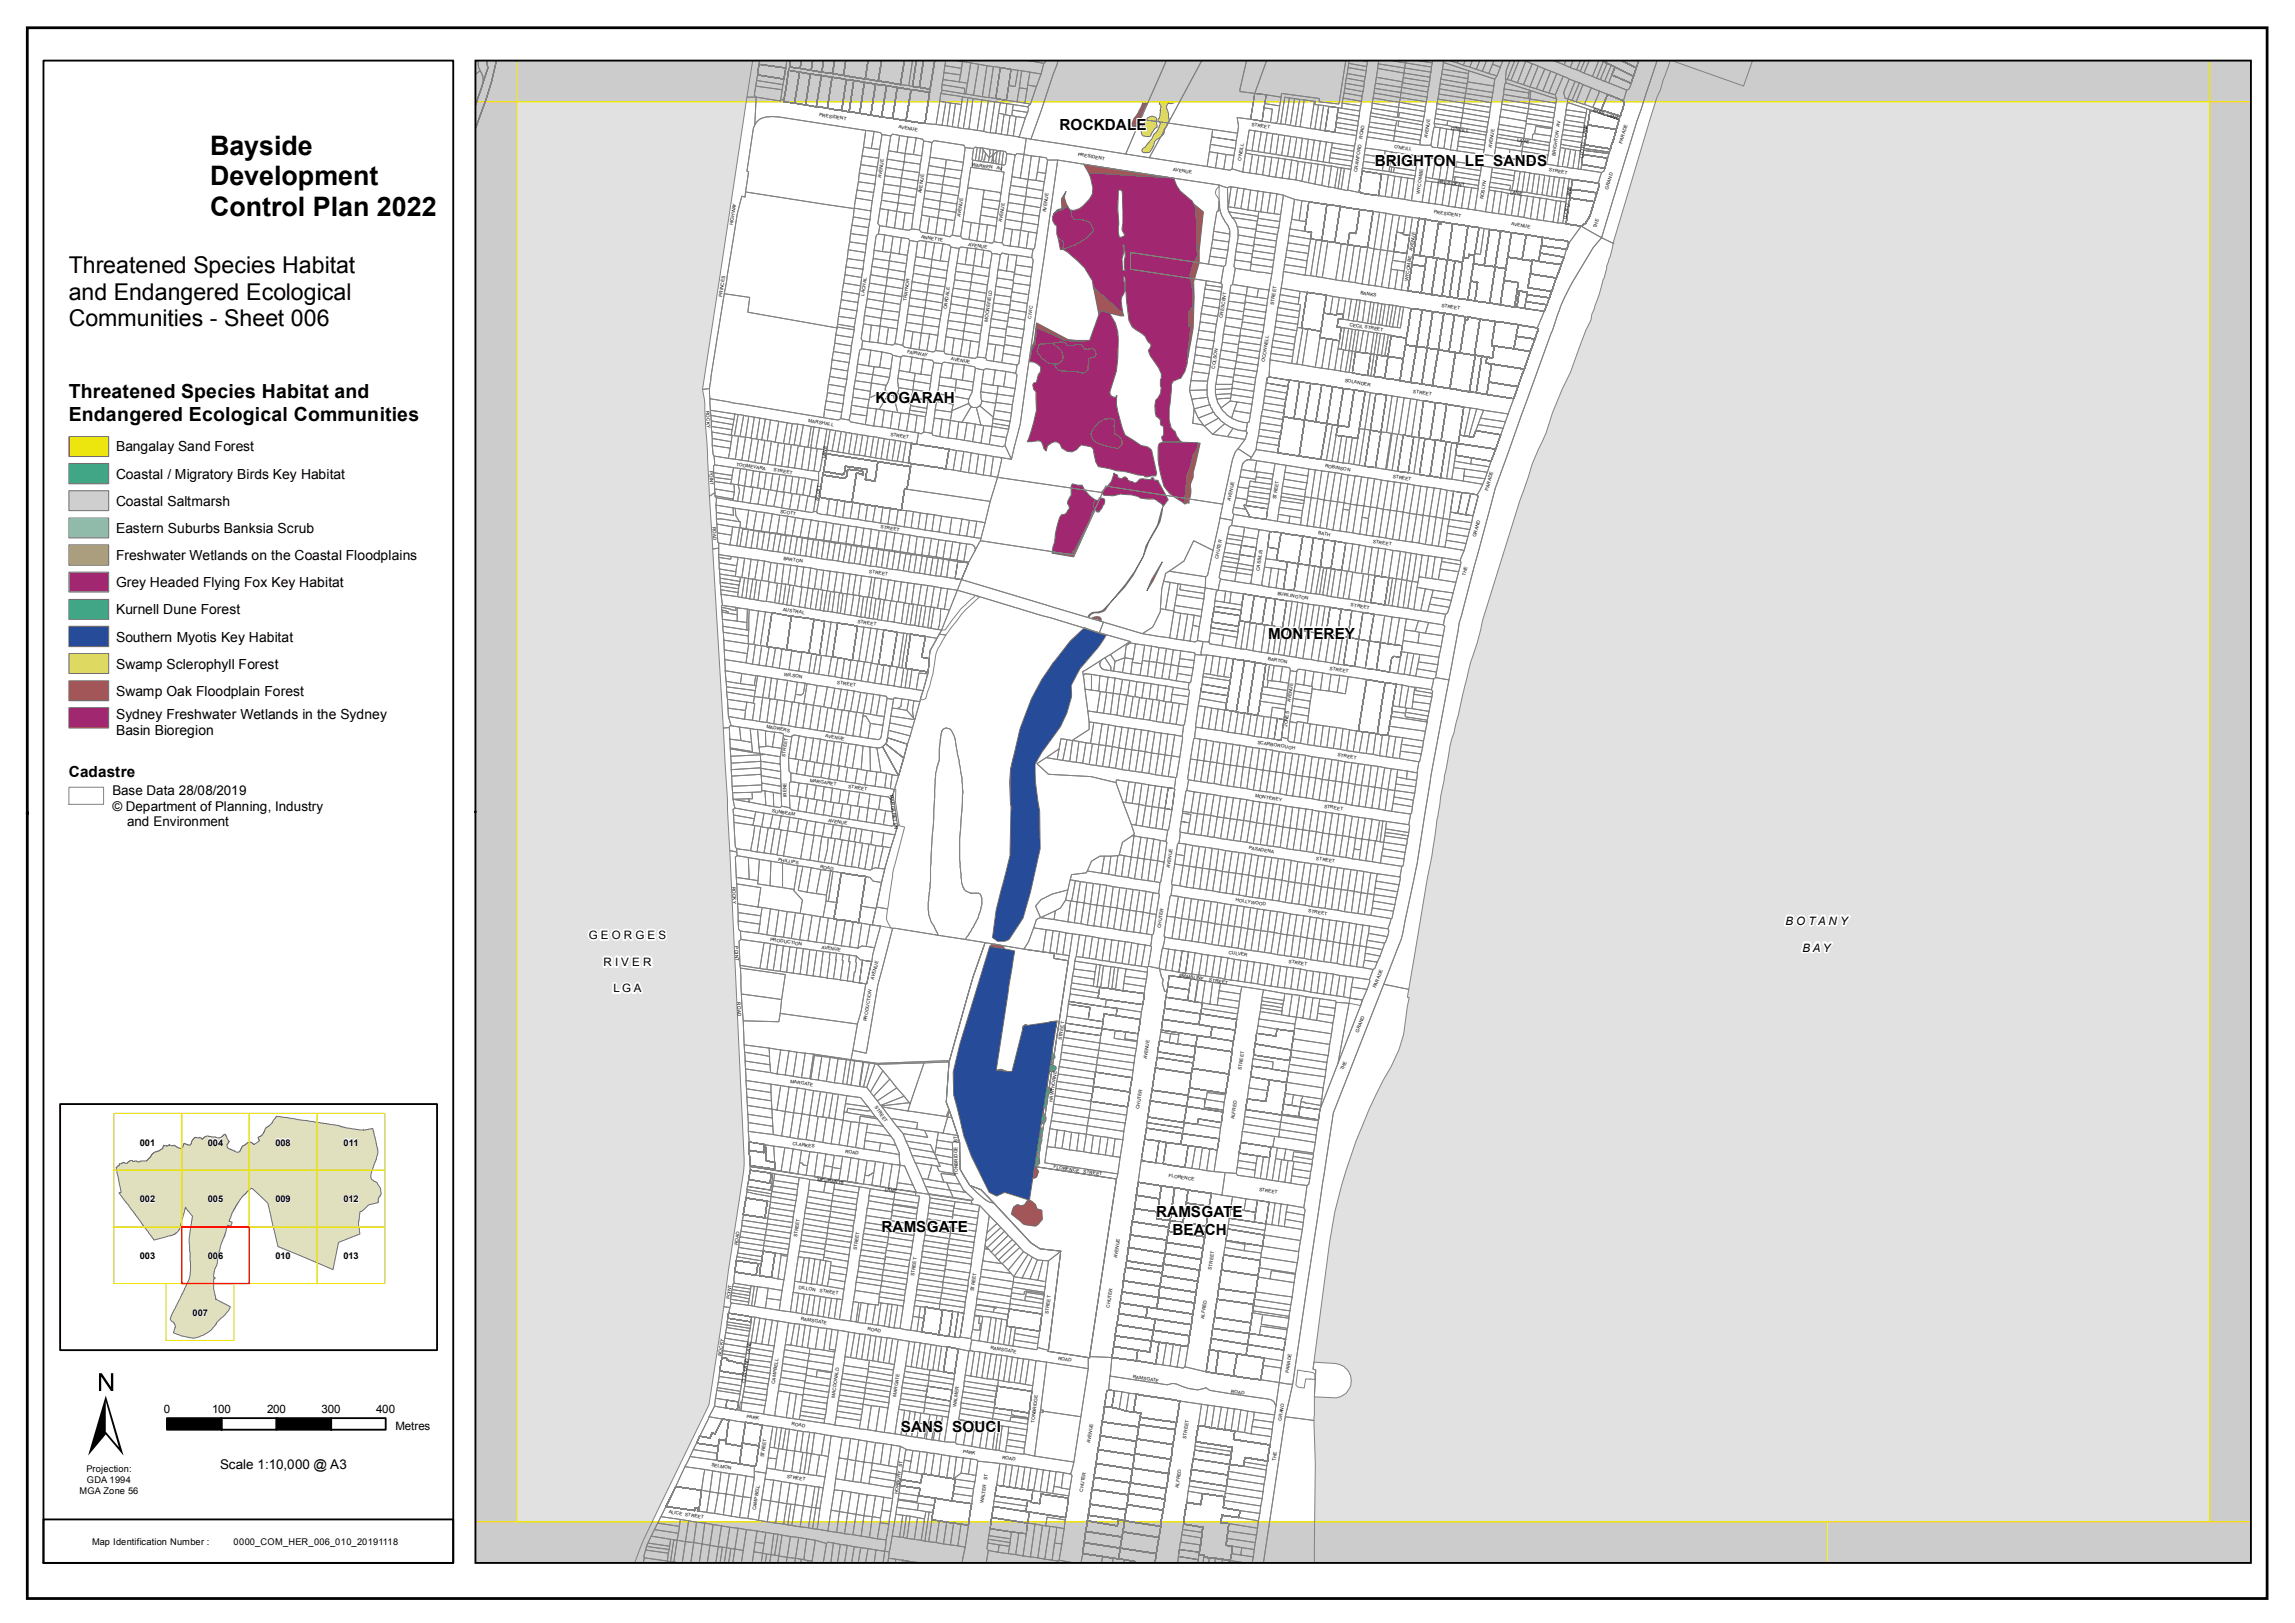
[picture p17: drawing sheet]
<svg xmlns="http://www.w3.org/2000/svg" width="420mm" height="297mm" viewBox="0 0 420 297" stroke-linecap="round" stroke-linejoin="round" font-family="sans-serif">
<defs><g id="words">
<text font-size="21.4" x="16.1" y="266.5">±</text>
<g font-size="4.9">
<text x="38.5" y="28.3">Bayside</text>
<text x="38.5" y="34">Development</text>
<text x="38.5" y="39.6">Control Plan 2022</text>
</g>
<g font-size="4.2">
<text x="12.6" y="50">Threatened Species Habitat</text>
<text x="12.6" y="54.9">and Endangered Ecological</text>
<text x="12.6" y="59.7">Communities - Sheet 006</text>
</g>
<g font-size="3.6">
<text x="12.6" y="72.9">Threatened Species Habitat and</text>
<text x="12.6" y="77.1">Endangered Ecological Communities</text>
</g>
<g font-size="2.8">
<text x="194" y="23.9">ROCKDALE</text>
<text x="251.7" y="30.3">BRIGHTON LE SANDS</text>
<text x="160.3" y="73.8">KOGARAH</text>
<text x="232.2" y="116.9">MONTEREY</text>
<text x="12.6" y="142.2">Cadastre</text>
<text x="161.4" y="225.5">RAMSGATE</text>
<text x="211.7" y="222.8">RAMSGATE</text>
<text x="214.6" y="226">BEACH</text>
<text x="164.9" y="262.2">SANS SOUCI</text>
</g>
<g font-size="2.5">
<text x="21.3" y="82.6">Bangalay Sand Forest</text>
<text x="21.3" y="87.6">Coastal / Migratory Birds Key Habitat</text>
<text x="21.3" y="92.6">Coastal Saltmarsh</text>
<text x="21.3" y="97.5">Eastern Suburbs Banksia Scrub</text>
<text x="21.3" y="102.5">Freshwater Wetlands on the Coastal Floodplains</text>
<text x="21.3" y="107.5">Grey Headed Flying Fox Key Habitat</text>
<text x="21.3" y="112.5">Kurnell Dune Forest</text>
<text x="21.3" y="117.4">Southern Myotis Key Habitat</text>
<text x="21.3" y="122.4">Swamp Sclerophyll Forest</text>
<text x="21.3" y="127.4">Swamp Oak Floodplain Forest</text>
<text x="21.3" y="131.6">Sydney Freshwater Wetlands in the Sydney</text>
<text x="21.3" y="134.6">Basin Bioregion</text>
<text x="20.6" y="145.6">Base Data 28/08/2019</text>
<text x="20.6" y="148.5">© Department of Planning, Industry</text>
<text x="23.3" y="151.3">and Environment</text>
<text x="40.3" y="268.9">Scale 1:10,000 @ A3</text>
</g>
<g font-size="2.1">
<text x="107.8" y="172">G E O R G E S</text>
<text x="326.9" y="169.3">B O T A N Y</text>
<text x="110.5" y="176.9">R I V E R</text>
<text x="330" y="174.2">B A Y</text>
<text x="112.3" y="181.7">L G A</text>
<text x="30" y="258.6">0</text>
<text x="38.8" y="258.6">100</text>
<text x="48.9" y="258.6">200</text>
<text x="58.9" y="258.6">300</text>
<text x="68.9" y="258.6">400</text>
<text x="72.4" y="261.7">Metres</text>
</g>
<g font-size="1.7">
<text x="25.6" y="209.7">001</text>
<text x="38.1" y="209.7">004</text>
<text x="50.4" y="209.7">008</text>
<text x="62.9" y="209.7">011</text>
<text x="25.6" y="220.1">002</text>
<text x="38.1" y="220.1">005</text>
<text x="50.4" y="220.1">009</text>
<text x="62.9" y="220.1">012</text>
<text x="25.6" y="230.6">003</text>
<text x="38.1" y="230.6">006</text>
<text x="50.4" y="230.6">010</text>
<text x="62.9" y="230.6">013</text>
<text x="35.3" y="241">007</text>
<text x="15.8" y="269.4">Projection:</text>
<text x="14.6" y="273.5">MGA Zone 56</text>
<text x="15.9" y="271.5">GDA 1994</text>
<text x="16.8" y="282.9">Map Identification Number :</text>
<text x="42.8" y="282.9">0000_COM_HER_006_010_20191118</text>
</g>
<g font-size=".8">
<text x="150" y="21.3" transform="rotate(9 150 21.3)">PRESIDENT</text>
<text x="164.5" y="23.5" transform="rotate(8 164.5 23.5)">AVENUE</text>
<text x="229.1" y="23.1" transform="rotate(9 229.1 23.1)">STREET</text>
<text x="265.6" y="23.8" transform="rotate(9 265.6 23.8)">O'NEILL</text>
<text x="285.5" y="23.3" transform="rotate(-81 285.5 23.3)">AV</text>
<text x="291.6" y="20.4" transform="rotate(18 291.6 20.4)">SYBIL LANE</text>
<text x="197.3" y="28.5" transform="rotate(9 197.3 28.5)">PRESIDENT</text>
<text x="227.2" y="29.4" transform="rotate(-81 227.2 29.4)">O'NEILL</text>
<text x="249.4" y="25.5" transform="rotate(-81 249.4 25.5)">ROAD</text>
<text x="255.2" y="27.1" transform="rotate(9 255.2 27.1)">O'NEILL</text>
<text x="261.3" y="25.3" transform="rotate(-81 261.3 25.3)">AVENUE</text>
<text x="273.1" y="27.1" transform="rotate(-81 273.1 27.1)">AVENUE</text>
<text x="277.7" y="25.9" transform="rotate(9 277.7 25.9)">LANE</text>
<text x="284.7" y="28.5" transform="rotate(-81 284.7 28.5)">BRIGHTON</text>
<text x="289.8" y="28.9" transform="rotate(-81 289.8 28.9)">LLOYD</text>
<text x="290.3" y="25.1" transform="rotate(-81 290.3 25.1)">LANE</text>
<text x="297" y="26.3" transform="rotate(-73 297 26.3)">PARADE</text>
<text x="161.3" y="32.6" transform="rotate(-82 161.3 32.6)">AVENUE</text>
<text x="168.7" y="35.4" transform="rotate(-82 168.7 35.4)">AVENUE</text>
<text x="177.9" y="30.4" transform="rotate(8 177.9 30.4)">WARREN</text>
<text x="182.4" y="31" transform="rotate(8 182.4 31)">AV</text>
<text x="214.7" y="31.3" transform="rotate(9 214.7 31.3)">AVENUE</text>
<text x="248.5" y="31.5" transform="rotate(-81 248.5 31.5)">CRAWFORD</text>
<text x="259.9" y="35.5" transform="rotate(-82 259.9 35.5)">WYCOMBE</text>
<text x="263.2" y="33.5" transform="rotate(9 263.2 33.5)">PRESIDENT</text>
<text x="276.5" y="35.4" transform="rotate(9 276.5 35.4)">LANE</text>
<text x="283.6" y="31.4" transform="rotate(9 283.6 31.4)">STREET</text>
<text x="294.4" y="34.7" transform="rotate(-73 294.4 34.7)">GRAND</text>
<text x="134.2" y="41.2" transform="rotate(-81 134.2 41.2)">HIGHWAY</text>
<text x="175.8" y="39.7" transform="rotate(-81 175.8 39.7)">AVENUE</text>
<text x="183.4" y="40.7" transform="rotate(-81 183.4 40.7)">AVENUE</text>
<text x="191.5" y="38.9" transform="rotate(-82 191.5 38.9)">AVENUE</text>
<text x="262.5" y="39.1" transform="rotate(9 262.5 39.1)">PRESIDENT</text>
<text x="271.6" y="36.5" transform="rotate(-81 271.6 36.5)">ROSLYN</text>
<text x="276.7" y="41.3" transform="rotate(9 276.7 41.3)">AVENUE</text>
<text x="286.8" y="40.1" transform="rotate(-81 286.8 40.1)">LLOYD</text>
<text x="287.4" y="36.4" transform="rotate(-81 287.4 36.4)">LANE</text>
<text x="292.3" y="41.8" transform="rotate(-73 292.3 41.8)">THE</text>
<text x="168.7" y="43.6" transform="rotate(9 168.7 43.6)">ANNETTE</text>
<text x="177.3" y="45" transform="rotate(9 177.3 45)">AVENUE</text>
<text x="258.6" y="46" transform="rotate(-81 258.6 46)">AVENUE</text>
<text x="249.1" y="53.9" transform="rotate(9 249.1 53.9)">BANKS</text>
<text x="257.8" y="51.5" transform="rotate(-81 257.8 51.5)">WYCOMBE</text>
<text x="132.2" y="54.3" transform="rotate(-81 132.2 54.3)">PRINCES</text>
<text x="158.2" y="54.1" transform="rotate(-82 158.2 54.1)">LACHAL</text>
<text x="166" y="55.1" transform="rotate(-82 166 55.1)">TRAYNOR</text>
<text x="173.3" y="56.6" transform="rotate(-81 173.3 56.6)">OAKDALE</text>
<text x="180.8" y="58.9" transform="rotate(-82 180.8 58.9)">MOOREFIELD</text>
<text x="188.8" y="58.3" transform="rotate(-82 188.8 58.3)">CIVIC</text>
<text x="223.8" y="58.3" transform="rotate(-81 223.8 58.3)">CRESCENT</text>
<text x="233.2" y="55.9" transform="rotate(-81 233.2 55.9)">STREET</text>
<text x="247.1" y="59.7" transform="rotate(9 247.1 59.7)">CECIL STREET</text>
<text x="263.9" y="56.1" transform="rotate(9 263.9 56.1)">STREET</text>
<text x="166.1" y="64.7" transform="rotate(9 166.1 64.7)">FAIRWAY</text>
<text x="174.1" y="66" transform="rotate(9 174.1 66)">AVENUE</text>
<text x="222.4" y="67.5" transform="rotate(-81 222.4 67.5)">COLSON</text>
<text x="231.6" y="66.3" transform="rotate(-81 231.6 66.3)">O'CONNELL</text>
<text x="246.2" y="69.9" transform="rotate(9 246.2 69.9)">SOLANDER</text>
<text x="258.7" y="71.9" transform="rotate(9 258.7 71.9)">STREET</text>
<text x="129.3" y="75.3" transform="rotate(87 129.3 75.3)">ROCKY</text>
<text x="148" y="77.3" transform="rotate(9 148 77.3)">MARSHALL</text>
<text x="151.1" y="83.9" transform="rotate(-81 151.1 83.9)">LANE</text>
<text x="163" y="79.8" transform="rotate(9 163 79.8)">STREET</text>
<text x="129.9" y="86.2" transform="rotate(87 129.9 86.2)">POINT</text>
<text x="134.8" y="85.2" transform="rotate(9 134.8 85.2)">TOOMEVARA</text>
<text x="141.6" y="86.3" transform="rotate(9 141.6 86.3)">STREET</text>
<text x="242.6" y="85.6" transform="rotate(9 242.6 85.6)">ROBINSON</text>
<text x="255" y="87.5" transform="rotate(9 255 87.5)">STREET</text>
<text x="272.5" y="89.9" transform="rotate(-75 272.5 89.9)">PARADE</text>
<text x="142.8" y="93.9" transform="rotate(9 142.8 93.9)">SCOTT</text>
<text x="149.9" y="91.7" transform="rotate(-81 149.9 91.7)">SCOTT</text>
<text x="225.3" y="91.7" transform="rotate(-78 225.3 91.7)">AVENUE</text>
<text x="233.6" y="91.4" transform="rotate(-81 233.6 91.4)">STREET</text>
<text x="130.4" y="96.4" transform="rotate(87 130.4 96.4)">ROAD</text>
<text x="161.2" y="96.7" transform="rotate(9 161.2 96.7)">STREET</text>
<text x="241.3" y="97.8" transform="rotate(9 241.3 97.8)">BATH</text>
<text x="251.3" y="99.4" transform="rotate(9 251.3 99.4)">STREET</text>
<text x="270.2" y="98.4" transform="rotate(-75 270.2 98.4)">GRAND</text>
<text x="143.4" y="102.5" transform="rotate(9 143.4 102.5)">BARTON</text>
<text x="159.1" y="104.9" transform="rotate(9 159.1 104.9)">STREET</text>
<text x="223" y="102.4" transform="rotate(-78 223 102.4)">CHUTER</text>
<text x="230.6" y="104.5" transform="rotate(-81 230.6 104.5)">CASSILIS</text>
<text x="268.3" y="105.5" transform="rotate(-75 268.3 105.5)">THE</text>
<text x="143.3" y="111.8" transform="rotate(9 143.3 111.8)">AUSTRAL</text>
<text x="157" y="114" transform="rotate(9 157 114)">STREET</text>
<text x="233.9" y="108.9" transform="rotate(9 233.9 108.9)">BURLINGTON</text>
<text x="247.3" y="111" transform="rotate(9 247.3 111)">STREET</text>
<text x="143.5" y="123.7" transform="rotate(9 143.5 123.7)">WILSON</text>
<text x="153.2" y="125.2" transform="rotate(9 153.2 125.2)">STREET</text>
<text x="232.1" y="120.9" transform="rotate(9 232.1 120.9)">BARTON</text>
<text x="243.4" y="122.6" transform="rotate(9 243.4 122.6)">STREET</text>
<text x="236.3" y="128.5" transform="rotate(-82 236.3 128.5)">AVENUE</text>
<text x="140.3" y="133.3" transform="rotate(9 140.3 133.3)">MADRERS</text>
<text x="151.1" y="135" transform="rotate(9 151.1 135)">AVENUE</text>
<text x="230.2" y="136.2" transform="rotate(9 230.2 136.2)">SCARBOROUGH</text>
<text x="235.7" y="133" transform="rotate(-82 235.7 133)">JONES</text>
<text x="143.7" y="138.5" transform="rotate(-81 143.7 138.5)">STREET</text>
<text x="148.2" y="143.1" transform="rotate(9 148.2 143.1)">MARGARET</text>
<text x="244.8" y="138.4" transform="rotate(9 244.8 138.4)">STREET</text>
<text x="141.3" y="148.7" transform="rotate(9 141.3 148.7)">SUNBEAM</text>
<text x="144" y="145.9" transform="rotate(-92 144 145.9)">IRENE</text>
<text x="155.3" y="144.2" transform="rotate(9 155.3 144.2)">STREET</text>
<text x="162.9" y="145.6" transform="rotate(81 162.9 145.6)">MARGARET LN</text>
<text x="229.8" y="145.9" transform="rotate(9 229.8 145.9)">MONTEREY</text>
<text x="242.4" y="147.8" transform="rotate(9 242.4 147.8)">STREET</text>
<text x="151.6" y="150.4" transform="rotate(9 151.6 150.4)">AVENUE</text>
<text x="228.6" y="155.5" transform="rotate(9 228.6 155.5)">PASADENA</text>
<text x="142.4" y="157.7" transform="rotate(9 142.4 157.7)">PHILLIPS</text>
<text x="150.1" y="158.9" transform="rotate(9 150.1 158.9)">ROAD</text>
<text x="214.2" y="158.9" transform="rotate(-81 214.2 158.9)">AVENUE</text>
<text x="240.9" y="157.4" transform="rotate(9 240.9 157.4)">STREET</text>
<text x="134.1" y="162.3" transform="rotate(88 134.1 162.3)">ROCKY</text>
<text x="226.2" y="165" transform="rotate(9 226.2 165)">HOLLYWOOD</text>
<text x="239.5" y="167" transform="rotate(9 239.5 167)">STREET</text>
<text x="134.5" y="173.2" transform="rotate(88 134.5 173.2)">POINT</text>
<text x="141" y="172.3" transform="rotate(8 141 172.3)">PRODUCTION</text>
<text x="150.4" y="173.7" transform="rotate(8 150.4 173.7)">AVENUE</text>
<text x="212.5" y="169.9" transform="rotate(-81 212.5 169.9)">CHUTER</text>
<text x="160" y="179.4" transform="rotate(-75 160 179.4)">AVENUE</text>
<text x="215.9" y="178.8" transform="rotate(9 215.9 178.8)">EMMALINE</text>
<text x="221.3" y="179.6" transform="rotate(9 221.3 179.6)">STREET</text>
<text x="224.9" y="174.6" transform="rotate(9 224.9 174.6)">CULVER</text>
<text x="235.9" y="176.3" transform="rotate(9 235.9 176.3)">STREET</text>
<text x="135" y="183.5" transform="rotate(88 135 183.5)">ROAD</text>
<text x="251.9" y="180.9" transform="rotate(-69 251.9 180.9)">PARADE</text>
<text x="158.7" y="187" transform="rotate(-81 158.7 187)">PRODUCTION</text>
<text x="194.4" y="190.5" transform="rotate(-81 194.4 190.5)">STREET</text>
<text x="248.7" y="189.1" transform="rotate(-69 248.7 189.1)">GRAND</text>
<text x="209.9" y="193.9" transform="rotate(-81 209.9 193.9)">AVENUE</text>
<text x="227.3" y="195.9" transform="rotate(-82 227.3 195.9)">STREET</text>
<text x="246" y="196" transform="rotate(-69 246 196)">THE</text>
<text x="144.7" y="198.2" transform="rotate(9 144.7 198.2)">MARGATE</text>
<text x="160.1" y="202.7" transform="rotate(55 160.1 202.7)">STREET</text>
<text x="192.7" y="201.7" transform="rotate(-81 192.7 201.7)">HAWTHORNE</text>
<text x="208.6" y="203" transform="rotate(-81 208.6 203)">CHUTER</text>
<text x="145.1" y="209.6" transform="rotate(9 145.1 209.6)">CLARKES</text>
<text x="175.3" y="209.1" transform="rotate(-91 175.3 209.1)">ST</text>
<text x="226" y="204.9" transform="rotate(-82 226 204.9)">ALFRED</text>
<text x="154.7" y="211" transform="rotate(9 154.7 211)">ROAD</text>
<text x="175.4" y="215" transform="rotate(-91 175.4 215)">TONBRIDGE</text>
<text x="192.9" y="213.9" transform="rotate(9 192.9 213.9)">FLORENCE</text>
<text x="198.3" y="214.7" transform="rotate(9 198.3 214.7)">STREET</text>
<text x="213.9" y="215.5" transform="rotate(9 213.9 215.5)">FLORENCE</text>
<text x="149.6" y="216.1" transform="rotate(9 149.6 216.1)">MEURANTS</text>
<text x="162" y="218" transform="rotate(9 162 218)">LANE</text>
<text x="230.5" y="218" transform="rotate(9 230.5 218)">STREET</text>
<text x="135.1" y="227.9" transform="rotate(-82 135.1 227.9)">ROAD</text>
<text x="145.9" y="226.5" transform="rotate(-81 145.9 226.5)">STREET</text>
<text x="156.9" y="228.9" transform="rotate(-81 156.9 228.9)">STREET</text>
<text x="167.4" y="233.6" transform="rotate(-81 167.4 233.6)">STREET</text>
<text x="204.5" y="230.3" transform="rotate(-81 204.5 230.3)">AVENUE</text>
<text x="221.8" y="232.5" transform="rotate(-81 221.8 232.5)">STREET</text>
<text x="133.6" y="237.9" transform="rotate(-82 133.6 237.9)">POINT</text>
<text x="146.2" y="235.9" transform="rotate(9 146.2 235.9)">DILLON</text>
<text x="150" y="236.5" transform="rotate(9 150 236.5)">STREET</text>
<text x="178.3" y="236.4" transform="rotate(-81 178.3 236.4)">STREET</text>
<text x="203.2" y="239.4" transform="rotate(-81 203.2 239.4)">CHUTER</text>
<text x="146.6" y="241.7" transform="rotate(9 146.6 241.7)">RAMSGATE</text>
<text x="158.8" y="243.6" transform="rotate(9 158.8 243.6)">ROAD</text>
<text x="192" y="240.6" transform="rotate(-83 192 240.6)">STREET</text>
<text x="220.4" y="241.5" transform="rotate(-81 220.4 241.5)">ALFRED</text>
<text x="132.1" y="248.2" transform="rotate(-82 132.1 248.2)">ROCKY</text>
<text x="137.2" y="248" transform="rotate(-81 137.2 248)">LANE</text>
<text x="181.3" y="247" transform="rotate(9 181.3 247)">RAMSGATE</text>
<text x="193.7" y="248.9" transform="rotate(9 193.7 248.9)">ROAD</text>
<text x="236" y="251.4" transform="rotate(-81 236 251.4)">PARADE</text>
<text x="136.4" y="253.1" transform="rotate(-81 136.4 253.1)">CLELLAND</text>
<text x="141.9" y="253.3" transform="rotate(-81 141.9 253.3)">CAMPBELL</text>
<text x="152.8" y="255.9" transform="rotate(-81 152.8 255.9)">MACDONALD</text>
<text x="164.1" y="255.7" transform="rotate(-81 164.1 255.7)">MARGATE</text>
<text x="175" y="257.6" transform="rotate(-81 175 257.6)">WALMER</text>
<text x="207.4" y="252.3" transform="rotate(9 207.4 252.3)">RAMSGATE</text>
<text x="225.4" y="255" transform="rotate(9 225.4 255)">ROAD</text>
<text x="136.7" y="259.6" transform="rotate(9 136.7 259.6)">PARK</text>
<text x="144.9" y="260.9" transform="rotate(9 144.9 260.9)">ROAD</text>
<text x="189.4" y="260.5" transform="rotate(-83 189.4 260.5)">TONBRIDGE</text>
<text x="217.1" y="263.4" transform="rotate(-81 217.1 263.4)">STREET</text>
<text x="234.6" y="260.1" transform="rotate(-81 234.6 260.1)">GRAND</text>
<text x="130.2" y="268.5" transform="rotate(9 130.2 268.5)">SELMON</text>
<text x="139.8" y="266.8" transform="rotate(-81 139.8 266.8)">STREET</text>
<text x="165.1" y="268.5" transform="rotate(-81 165.1 268.5)">ST</text>
<text x="176.3" y="265.9" transform="rotate(9 176.3 265.9)">PARK</text>
<text x="183.5" y="267" transform="rotate(9 183.5 267)">ROAD</text>
<text x="199.6" y="264.2" transform="rotate(-81 199.6 264.2)">AVENUE</text>
<text x="233.5" y="267.4" transform="rotate(-81 233.5 267.4)">THE</text>
<text x="144" y="270.6" transform="rotate(9 144 270.6)">STREET</text>
<text x="164.3" y="273.6" transform="rotate(-81 164.3 273.6)">HORBURY</text>
<text x="180.1" y="275.2" transform="rotate(-81 180.1 275.2)">WALTER</text>
<text x="180.7" y="271" transform="rotate(-81 180.7 271)">ST</text>
<text x="198.3" y="273.1" transform="rotate(-81 198.3 273.1)">CHUTER</text>
<text x="215.8" y="272.4" transform="rotate(-81 215.8 272.4)">ALFRED</text>
<text x="122.4" y="277.1" transform="rotate(9 122.4 277.1)">ALICE STREET</text>
<text x="138.4" y="276.4" transform="rotate(-81 138.4 276.4)">CAMPBELL</text>
</g>
</g></defs>
<path d="M5 5.1h410.1v287.5h-410.1z" fill="none" stroke="#000" stroke-width=".51"/>
<path d="M87 11.1h325.1v275h-325.1z" fill-rule="evenodd" fill="#e1e1e1"/>
<path d="M87 11.1h325.1v275h-325.1z" fill-rule="evenodd" fill="#e1e1e1"/>
<path d="M140 11h185.7h-2.3l-4.2 4.8-13.4-4.8-1.3 3.6a10.1 10.1 0 0 1-1.2 3.4l-7.9 26.2-.6 2.7-.7 1.8v.5l-.4 1.6-.2 .4-.7 2.7-1.4 3.6-.1 1.1a30.6 30.6 0 0 0-2.5 5.9l-1.3 3.6-1.5 3.1-1.8 4.3-1.1 3.8a59.1 59.1 0 0 0-4.1 10.4l-.8 2-6.7 21.8a39 39 0 0 1-2.2 7.7l-3.1 12.9-.8 2.6-1 5.4-1.3 8-1 6.6-1 5.2-3.4 20.7 .3 .1-.3 1.6a25.2 25.2 0 0 1-4.5 13.4 95.3 95.3 0 0 0-9.8 29.7l-2.9 22 4.1 .2a3.1 3.1 0 0 1 2.8 3.3 3.1 3.1 0 0 1-3.1 3l-3.7-.2-.1 4.4 .3 7.9-.2 18.2h1.2h-132.2h6.4l.3-.2 1.6-4.2 11.9-24.6 6.3-42.9 .1-2.2-3-65.7-3.3-55.5-.9-17.1-.4-2.5 8.1-53.5zM87 11h7.1l-4.1 3.9-1 3.3-1.7 4.7-.3 2.2v20.6z" fill-rule="evenodd" fill="#fff"/>
<path d="M212.4 11h2.6l-7.2 12.2-.4-.1a1.69 1.69 0 0 1 .6-1.9l1-1.7 .6-2.1a4.9 4.9 0 0 1 1-2.3l.3-.9v-.4a3.1 3.1 0 0 0 1.2-2z" fill-rule="evenodd" fill="#a35e2c" stroke="#6e6e6e" stroke-width=".18"/>
<g fill="#a12770" stroke="#6e6e6e" stroke-width=".18">
<path d="M199.3 31.7l15.6 .9 .5 1.4 .7 1 2.2 1.8 .7 1.4 .2 8.6-.8 1.6-.5 1.9 .4 2.4v3.5l-.7 1 .1 2.6 .2-.4 .1 1-.2 1-.2 1.9a9.4 9.4 0 0 1-1.4 6l-1.4 .5-.3 .6-.3 3.5a9.5 9.5 0 0 0 .2 4.3l.7 .8 .3 .8 .9 1.2h-3.3l-.3-.8v-.3l.3-.2-.1-1.7-.3-.1-.2-.2a1.09 1.09 0 0 0-.7-1.5l-.3-1.9 .2-1.1a2.78 2.78 0 0 0 1-2.2l-.2-.3 .2-2.3-.5-1.1-1.5-2.2-.4-1 .3-.3 .2-.6a3.4 3.4 0 0 1-1.1-1.6l-2.3-1.7-.6-1.2-.4-3.4-.4-4.7h-.2v.5a3.5 3.5 0 0 1-.3 3.2l-.2 .7 .4 2.4-5.4-4.8-.2-1.2-1.4-2.4-3.2-2.9-.8-.5 2.3-.8a8.2 8.2 0 0 0 3.3-2.6l-.5-1.3-.4-.3-1.3-.4h-1.4l-.4-.7-.3-1.1a2.67 2.67 0 0 0 2.5-.8l1.1-1.2 .5-.9a8.3 8.3 0 0 0-.7-3.8zM204.7 35l-.1 3.4 .2 2.3-.1 1.8 .2 .9h.3l.6-.2v-.4a1.35 1.35 0 0 1-.3-1.5v-5.7l-.1-.6-.4-.3zM205.7 44.7l-.1 .3a3.1 3.1 0 0 1-.2 2.4l.2 2.1 .4 .1-.2-.7v-1.1a4.7 4.7 0 0 0-.1-3.1z" fill-rule="evenodd"/>
<path d="M192.9 39.2l.7-.6 .8-.2 1-.6a2.08 2.08 0 0 1 .8 1.7l.4 .7h1.4l1.3 .4 .4 .3 .5 1.3a8 8 0 0 1-3.5 2.7l-2.1 .7 .1-1.3-1-.7-.2-.8v-1.5l-.4-.1a1.62 1.62 0 0 1-.2-2z" fill-rule="evenodd"/>
<path d="M190.3 63l2.4-.2 1.6 1.3 .4 1.2-.1 .6-.5 .6a3.2 3.2 0 0 1-4-1.7l-.3-.4z" fill-rule="evenodd"/>
<path d="M201.1 77.4l1.1-.7 1-.1 .9 .2-.1 1.2 .1 1.5 .7 .3 .6 .7v1l-.7 .6-2.1-.4-1.8-.6-.6-.5-.5-1.2 .5-.9z" fill-rule="evenodd"/>
</g>
<path d="M185.6 220.9l.7-.4 .6 .3 .6-.2 .6-.8 .4-.1a1.96 1.96 0 0 1 1.4 1.7l.9 .2v1.6l-.7 .9-.5 .4-2.3-.4-2.1-1.8z" fill-rule="evenodd" fill="#a35e2c" stroke="#6e6e6e" stroke-width=".18"/>
<path d="M187.4 187.8l.2-.2h.3l.2 .2 2.3 .4 .4-.6 .6 .2 .7-.7a.83 .83 0 0 1 1 .1 .83 .83 0 0 1 .2 1l-.5 1.1v.6l-.7 .6 .6 .3v.4a1.5 1.5 0 0 0 0 1.4l.1 .5h.2l.1 .2v.4l-.5 .3-.1 .8 .8 .5 .1 .3-.4 .5h-.8l-.3 .9-.2 1.8 .2 .4h.6a1.44 1.44 0 0 1-.6 1.2l-.1 .3a2.62 2.62 0 0 1-.7 2.4l-.1 .7 .5 .8-.1 .7-.3 .4-.4 .1-.2 .4 .3 .4v.5l-.4 .9a.96 .96 0 0 1-.1 1.5 2.19 2.19 0 0 1-.5 2l.5 .5v1l-.6 .5v.2l-3-1.1a6.5 6.5 0 0 1-1.9-5.9l-.1-1.9-.5-1.3-.4-2-.2-2.4-.4-1.3-.8-1.2v-.7a1.93 1.93 0 0 1 2 .3l.5 .2 1-.5 .4-.8-.1-1.3 .2-.8a9.6 9.6 0 0 1 .8-3.2l.5-.5-.5-.8v-.4z" fill-rule="evenodd" fill="#34ad85" stroke="#6e6e6e" stroke-width=".18"/>
<g fill="#a35e2c" stroke="#6e6e6e" stroke-width=".18">
<path d="M177 189.2l1.1-.1 .7-.3 .4 .1 .4 .4 .6 .2 .4-.6h2.4l-.2 2.6-.3 .9-.4 .7 .1 2 .2 1.5 .8 1.2 .4 1.3 .2 2.4 .4 2 .5 1.3 .1 1.9a6.5 6.5 0 0 0 1.9 5.9l3 1.1 .5 .8-.5 1.1-.6 .2-2.1 .1-.3 .3a2.69 2.69 0 0 1-4.1 1.1 6 6 0 0 1-3.5-4.1l.1-.6-1-1.7-1.2-2.9-.8-1.3-.3-2-.4-.8-.3-2.4-.4-3.1v-1.9a22.5 22.5 0 0 1 2.2-7.3z" fill-rule="evenodd"/>
<path d="M213.6 11.1l3-.1h-1.7l-7.1 12.2 .1 .1 .5-.2 .1-.7 .4-.3 .3-1.4 2.1-4.6 .4-1.1 .3-.4a1.1 1.1 0 0 1 .7-1.1l.7-.7z" fill-rule="evenodd"/>
<path d="M212.8 102.9l-1.7 3.5-1.1 1.7 .8-2z" fill-rule="evenodd"/>
<path d="M209.3 101.9l-1.9 3.4-1.5 2.2-2.8 3 3-3.6 1.6-2.2z" fill-rule="evenodd"/>
<path d="M200 93.6l.6-.4-4 8.8-4-.7 3.6 .1 .7-1 2.7-5.2z" fill-rule="evenodd"/>
<path d="M212.9 92.8l-.5 2.7-2.1 3.7-1 2.7 .5-2 2.1-3.8z" fill-rule="evenodd"/>
<path d="M219.3 81.1h.4l-1.3 5.4v.9a2.34 2.34 0 0 0-.4 2.1l-.3 2.6-.3-.1-.4 .3-.2-.1v-.6l.5-4.6 .6-1.4 .5-2.4 .9-1.5z" fill-rule="evenodd"/>
<path d="M189.7 59.1l5.8 3.1 1.6 .1h2.4l-1.9 .3-2.9-.3-1.7-.9-3.3-1.4-.1 3-.6 .8-.5 2.3 .4-2.6 .4-.9z" fill-rule="evenodd"/>
<path d="M200.2 52.6l5.4 4.8 .1 .4h-.5l-3.6-.9-.4 .7z" fill-rule="evenodd"/>
<path d="M218.5 37.3l1.8 1.5-.8 7v2.3l-1 3.5 .1 2.8-.2 5.6-1.1 6.2 .5-4.8 .2-1-.1-1-.2 .4-.1-2.6 .7-1v-3.5l-.4-2.4 .5-1.9 .8-1.6-.2-8.6z" fill-rule="evenodd"/>
<path d="M195.2 35.1l-.4 1 .4 1.3 .3 .4-1.1 .4-.1-1.8z" fill-rule="evenodd"/>
<path d="M198.4 30.1l15.8 2.4-14.9-.8z" fill-rule="evenodd"/>
</g>
<g fill="#a12770" stroke="#6e6e6e" stroke-width=".18">
<path d="M193.7 43.6l1 .7-.1 1.3-.5 .1z" fill-rule="evenodd"/>
<path d="M193 39l.6-.6 1.9-.6-1.1 .6-.8 .2-.7 .7z" fill-rule="evenodd"/>
</g>
<g fill="#d6e851" stroke="#6e6e6e" stroke-width=".18">
<path d="M210.1 21.6a1.02 1.02 0 0 1 1.7 .2l-.1 .5 .1 1a3.2 3.2 0 0 0-1.1 1.6 1.79 1.79 0 0 1-1.6-.3 2.2 2.2 0 0 1 .5-2.2z" fill-rule="evenodd"/>
<path d="M212.3 18h.2a1.07 1.07 0 0 1 1.5 .9l-.3 .2v.1a.48 .48 0 0 0-.1 .7l.4 1.1-.1 .3 .1 .7-.4 1-.5 .7 .1 .3-.2 .6-1.6 1.3a4.2 4.2 0 0 1-.9 2h-1.1l-.3-.3 .1-.4 .4-.3 .6-.6a2.65 2.65 0 0 0 1.1-1.7 2.38 2.38 0 0 0 1-1.7l.1-.2v-.3l-.4-.2v-.4a1.66 1.66 0 0 0 .4-1.6 .94 .94 0 0 0-.1-1.1l.1-.7-.2-.2z" fill-rule="evenodd"/>
<path d="M215.7 11.3h.5v-.2l.4-.1h4h-1.3a4.1 4.1 0 0 1-1.4 2.2l-.2 .4a.95 .95 0 0 0-.6 1l-.4 1a4.8 4.8 0 0 1-1.2 1.9 1.52 1.52 0 0 1-1 1.5 .34 .34 0 0 1-.5-.3 1.12 1.12 0 0 0-1.5-.7h-.2a2.04 2.04 0 0 1 .5-1.5l1.1-1.6 1.2-2.5 .2-.5z" fill-rule="evenodd"/>
</g>
<g fill="#a12770" stroke="#6e6e6e" stroke-width=".18">
<path d="M192.7 62.8l1.7-.2 .7 .1 .2 .6h1l.9-.3 .8 .1 .3 .2 .2 .5 .6 .1 .7-.1 .4 .1 .4 .3 .1 .6-.2 .6-.8 .1-.5 .3 .2 .3-.2 1.5-.4 .6-.7 .1-1.2-.3-2.7-.1-.6-.2-.7-1.1h.8l.4-.1 .5-.6 .1-.6-.4-1.2z" fill-rule="evenodd"/>
<path d="M212.2 81.3a1.47 1.47 0 0 1 1.3-.3h.7a20.7 20.7 0 0 1 5.1 .1v.6l-.9 1.5-.5 2.4-.6 1.4-.5 5.2-.4-.3a9.6 9.6 0 0 1-3.3-2.8l-.4-1.5a12.8 12.8 0 0 1-.5-6.3z" fill-rule="evenodd"/>
<path d="M203.9 86.6l.7 .4 .1 .5a.75 .75 0 0 0 1.1-.2 .59 .59 0 0 1 .6 .5l1.2 .6h.3l.7-.7 .5-.1 1.6 .2 .1-.3 .5 .1v.3l.7 .1 1.9 3.5-1 1.2-.1-.3-.7-.5a1.89 1.89 0 0 0-2-.5l-1.3-.2a6.4 6.4 0 0 0-5-.4l-1.7-.1-.5-.5 .6-.7a3.6 3.6 0 0 0 1.7-2.9z" fill-rule="evenodd"/>
<path d="M196.3 88.7v-.1l1 .2h.8a5.3 5.3 0 0 0 2.5 2.7 1.13 1.13 0 0 0-.1 1.7l-.5 .4-.4 1.6-2.7 5.2-.7 1-3.6-.2 .2-1.2 .2-.7 .2-1.6a10.3 10.3 0 0 1 1.1-3.5h.6l.3-.3 .6-.8v-.3l-.4-.6 .4-1.2a2.17 2.17 0 0 0 .3-1.7z" fill-rule="evenodd"/>
<path d="M189.7 60l3.3 1.4 1.7 .9 2.9 .3 1.9-.3 1.7-4.7 .4-.7 1.5 .4 1.1 1.9 .4 1.6 .1 1.4a20.1 20.1 0 0 1-1.5 9.5l.1 .6 .4 .4h.5l.3-.3-.1 .7a17.7 17.7 0 0 0 1.6 6.6l2.9 1.8 1.2 .3 .7 .6 1 4.2-.2 .5-2 .2-.2-.3h-1l-2.7-.7-1.2-.1-1.5-.4-1.9-.4a7.3 7.3 0 0 1-.9-3.2l-.5-.4-1.7-.3-.9 .8-.8 .4-.9-.1-1-.5-.3-.8-.5-.3a1.76 1.76 0 0 0-2.1 1.6l-.4-.5-.5-1.3-.6-.1-1.9 .2a26.4 26.4 0 0 0 1.6-5.8v-3.4l-.5-.4-.1-.8 .1-.4 .5-.1 .4-1.4 .4-.6v-.8a2.77 2.77 0 0 0-2-1.1l.5-2.3 .6-.8zM190.3 63l-.5 1.4 1 1.2 1.1 .9 1 .1 .7 1.1 .6 .2 2.7 .1 1.2 .3 .7-.1 .4-.6 .2-1.5-.2-.3 .5-.3 .8-.1 .2-.6-.1-.6-.4-.3-.4-.1-.7 .1-.6-.1-.2-.5-.3-.2-.8-.1-.9 .3h-1l-.2-.6-.7-.1zM201.1 77.4l-.9 1.1-.5 .9 .5 1.2 .6 .5 1.8 .6 2.1 .4 .7-.6v-1l-.6-.7-.7-.3-.1-1.5 .1-1.2-.9-.2-1 .1z" fill-rule="evenodd"/>
<path d="M200.6 91.5l.5 .1 .2-.5 .9 .3 .1 .4-.2 .6-.9 1.3h-.4l-.3-.5a1.13 1.13 0 0 1 .1-1.7z" fill-rule="evenodd"/>
</g>
<g fill="#a35e2c" stroke="#6e6e6e" stroke-width=".18">
<path d="M199.4 112.5l.6-.4 1.1-.1 .8-.2 1.2-1.3-.8 1.3a2.78 2.78 0 0 1-2 .4l-.6 .3-.4 .5h-.2z" fill-rule="evenodd"/>
<path d="M199.8 113.2a1.73 1.73 0 0 1 1.5-.2l.3 .3v.5a1.47 1.47 0 0 0-1.7-.5z" fill-rule="evenodd"/>
<path d="M192.9 121.3l.1 .1-1.9 3.3a.52 .52 0 0 1-.3 .7l-1.3 2.3v.4l-.3 .4-.3 .7a5.4 5.4 0 0 0-1 3.2v.2l-.5 .6-.7 2.7-1.1 3.4-.3 1.3v.8a6.1 6.1 0 0 0 .2 4.5l-.2 .7 .4 1.1-.1 .5-.5-.8a20.3 20.3 0 0 1 1.3-11.1l1.6-5.8 1.7-3.8z" fill-rule="evenodd"/>
<path d="M181.2 173.3l.3-.4 .7-.1 .4 .2a1.03 1.03 0 0 1 1.2 .6l-1.3 1.5v.9l-.1 .6-.2 .1-.1 2.1a4.3 4.3 0 0 0 .4 2.8l-.6 .6 1.3 1.7 .1 1.4-.2 2.8-1.8-.2-.6-.3-.9 .4-.5-.3-.8-.9-.9-.5 1.1-4.2 1.5-4.1 .1-1.3z" fill-rule="evenodd"/>
</g>
<path d="M181.2 173.3l4.6 .8-3.4 21.8 2.9 .3 2.1-8.4 6.2-.9-5.1 32.8-4.6-1.4-1.4 .7-1.4-.7-3.3-6.7-1.3-3.6-1.9-7.6-.1-4.1 1.2-5zM195.9 117.4l2.7-2.5 2.5 1 1.4 .4-1.4 2.2-3.4 3.9-1.6 3.1 .1 1.5a15.1 15.1 0 0 1-3.2 7.6l-2.2 3.1-1.3 2.2a36.5 36.5 0 0 0 .8 8.6l.1 6.9-1.8 7.9-1.3 4.8-2.5 3.9-.8 .3h-1.4l-.9-.7 .7-5 2.5-10 .2-8.3-.1-7.4 1.7-7.3a38.8 38.8 0 0 1 8-14.7z" fill-rule="evenodd" fill="#254b99" stroke="#6e6e6e" stroke-width=".18"/>
<path d="M334.4 278.6h77.7v7.6h-77.7z" fill-rule="evenodd" fill="#ccc"/>
<g fill="#ccc" stroke="#ede500" stroke-width=".18">
<path d="M87 11h7.6v7.6h-7.6z" fill-rule="evenodd"/>
<path d="M404.6 11h7.5v7.6h-7.5z" fill-rule="evenodd"/>
<path d="M87 18.6h7.6v260h-7.6z" fill-rule="evenodd"/>
<path d="M404.6 18.6h7.5v260h-7.5z" fill-rule="evenodd"/>
<path d="M87 278.6h247.4v7.6h-247.4z" fill-rule="evenodd"/>
</g>
<path d="M94.6 18.6h310v260h-310z" fill="none" stroke="#ede500" stroke-width=".18"/>
<path d="M94.6 11h310v7.6h-310z" fill-rule="evenodd" fill="#ccc" stroke="#ede500" stroke-width=".18"/>
<g fill="none" stroke="#828282" stroke-width=".18">
<path d="M87.6 11l-.1 1 .4 1-.9 .6 .9-.6 .4 .8a2.83 2.83 0 0 1-.2 2.5l-1.1 3.2 2.3-7.1-.2-1.4 .2 1.4-.8 2.6-.1-1.1-.2-.4a2.79 2.79 0 0 1-.6-2.5zM90.9 11a70.6 70.6 0 0 1-3.9 12.6M136.7 17.8h1.7l-.2 5.1-.3 .6-1.2 7.8 .3 .1v.4l-.6 4.3-.6-.2-.8 3.3-5.1 31.9-1.3 .2zM137.8 11l-1.1 6.8h1.7l-.3-.4 1-6.4-.2 .8 5 .6 .1-1.4-1.1 7.2 .4 .1h.2l1.2-7.3-.2 1.3 2 .2 .2-1.5-.2 1.5 2 .4 .3-1.9-.3 1.9 2 .3 .3-2.2-.3 2.2 1.9 .3 .4-2.5-.4 2.5 2 .3 .4-2.8-.4 2.8 3.6 .6h.4l.5-3.4-.5 3.4 2.4 .4 .6-3.8-.6 3.8 4.1 .7 .7-4.5-.7 4.5 1.5 .2 .7-4.7-.7 4.7 .7 .1 .7-4.8M138.4 15.8l4.8 .6-.3 2.1-4.5-.7-.3-.4zM138.4 17.8l4.3 .7h.2v-.3l.6 .1v.3l8 1.2a470.5 470.5 0 0 0 22.8 3.4l13.6 2.1-.4 3-1.3-.2-.3 .3-1.6-.3a1.59 1.59 0 0 0-1.5-.5l-4.2-.7-.4 .3-1.5-.2-.2-.4-5.5-.9-.4 .4-1.5-.3-.2-.3-1.2-.3-4.3-.6-.3 .3-1.6-.3-.3-.3-1.2-.3-17.3-2.6a4.8 4.8 0 0 0-3.8 .6l-.7 .9zM138.5 14.7l4.8 .8-.1 .9-4.8-.6zM138.7 13.7l4.8 .8-.2 1-4.8-.8zM138.9 11.8l5 .6-.4 2.1-4.8-.8zM138.9 11.8l5 .6-.4 2.1-4.8-.8 .2-1.9 5 .6-.4 2.1-4.8-.8 .2-1.9 5 .6-.4 2.1-4.8-.8 .2-1.9 5 .6-.4 2.1-4.8-.8 .2-1.9 5 .6-.4 2.1-4.8-.8 .2-1.9 5 .6-.4 2.1-4.8-.8 .2-1.9 5 .6-.4 2.1-4.8-.8 .2-1.9 5 .6-.4 2.1-4.8-.8 .2-1.9 5 .6-.4 2.1-4.8-.8 .2-1.9 5 .6-.4 2.1-4.8-.8 .2-1.9 5 .6-.4 2.1-4.8-.8 .2-1.9 5 .6-.4 2.1-4.8-.8zM144.4 12.9l2 .3-.9 5.7-2-.3zM144.4 12.9l2 .3-.9 5.7-2-.3 .9-5.7 2 .3-.9 5.7-2-.3 .9-5.7 2 .3-.9 5.7-2-.3 .9-5.7 2 .3-.9 5.7-2-.3 .9-5.7 2 .3-.9 5.7-2-.3 .9-5.7 2 .3-.9 5.7-2-.3 .9-5.7 2 .3-.9 5.7-2-.3 .9-5.7 2 .3-.9 5.7-2-.3 .9-5.7 2 .3-.9 5.7-2-.3 .9-5.7 2 .3-.9 5.7-2-.3 .9-5.7 2 .3-.9 5.7-2-.3 .9-5.7 2 .3-.9 5.7-2-.3z"/>
<path d="M144.5 12.3l21.9 3.4 3.9 .6v.3l-.1 .3-21.9-3.4-3.9-.6zM146.4 13.2l1.9 .3-.8 5.7-2-.3zM146.4 13.2l1.9 .3-.8 5.7-2-.3 .9-5.7 1.9 .3-.8 5.7-2-.3 .9-5.7 1.9 .3-.8 5.7-2-.3 .9-5.7 1.9 .3-.8 5.7-2-.3 .9-5.7 1.9 .3-.8 5.7-2-.3 .9-5.7 1.9 .3-.8 5.7-2-.3 .9-5.7 1.9 .3-.8 5.7-2-.3 .9-5.7 1.9 .3-.8 5.7-2-.3 .9-5.7 1.9 .3-.8 5.7-2-.3 .9-5.7 1.9 .3-.8 5.7-2-.3 .9-5.7 1.9 .3-.8 5.7-2-.3 .9-5.7 1.9 .3-.8 5.7-2-.3 .9-5.7 1.9 .3-.8 5.7-2-.3 .9-5.7 1.9 .3-.8 5.7-2-.3 .9-5.7 1.9 .3-.8 5.7-2-.3zM148.3 13.5l2.1 .3-1 5.8-1.9-.4zM148.3 13.5l2.1 .3-1 5.8-1.9-.4 .8-5.7 2.1 .3-1 5.8-1.9-.4 .8-5.7 2.1 .3-1 5.8-1.9-.4 .8-5.7 2.1 .3-1 5.8-1.9-.4 .8-5.7 2.1 .3-1 5.8-1.9-.4 .8-5.7 2.1 .3-1 5.8-1.9-.4 .8-5.7 2.1 .3-1 5.8-1.9-.4 .8-5.7 2.1 .3-1 5.8-1.9-.4 .8-5.7 2.1 .3-1 5.8-1.9-.4 .8-5.7 2.1 .3-1 5.8-1.9-.4 .8-5.7 2.1 .3-1 5.8-1.9-.4 .8-5.7 2.1 .3-1 5.8-1.9-.4 .8-5.7 2.1 .3-1 5.8-1.9-.4 .8-5.7 2.1 .3-1 5.8-1.9-.4 .8-5.7 2.1 .3-1 5.8-1.9-.4zM150.4 13.8l1.9 .3-.8 5.7-2.1-.2zM150.4 13.8l1.9 .3-.8 5.7-2.1-.2 1-5.8 1.9 .3-.8 5.7-2.1-.2 1-5.8 1.9 .3-.8 5.7-2.1-.2 1-5.8 1.9 .3-.8 5.7-2.1-.2 1-5.8 1.9 .3-.8 5.7-2.1-.2 1-5.8 1.9 .3-.8 5.7-2.1-.2 1-5.8 1.9 .3-.8 5.7-2.1-.2 1-5.8 1.9 .3-.8 5.7-2.1-.2 1-5.8 1.9 .3-.8 5.7-2.1-.2 1-5.8 1.9 .3-.8 5.7-2.1-.2 1-5.8 1.9 .3-.8 5.7-2.1-.2 1-5.8 1.9 .3-.8 5.7-2.1-.2 1-5.8 1.9 .3-.8 5.7-2.1-.2 1-5.8 1.9 .3-.8 5.7-2.1-.2 1-5.8 1.9 .3-.8 5.7-2.1-.2zM152.3 14.1l2.6 .5-.8 5.6-2.6-.4zM152.3 14.1l2.6 .5-.8 5.6-2.6-.4 .8-5.7 2.6 .5-.8 5.6-1.4-.1-1.2-.3 .8-5.7 2.6 .5-.8 5.6-1.4-.1-1.2-.3 .8-5.7 2.6 .5-.8 5.6-1.4-.1-1.2-.3 .8-5.7 2.6 .5-.8 5.6-1.4-.1-1.2-.3 .8-5.7 2.6 .5-.8 5.6-1.4-.1-1.2-.3 .8-5.7 2.6 .5-.8 5.6-1.4-.1-1.2-.3 .8-5.7 2.6 .5-.8 5.6-1.4-.1-1.2-.3 .8-5.7 2.6 .5-.8 5.6-1.4-.1-1.2-.3 .8-5.7 2.6 .5-.8 5.6-1.4-.1-1.2-.3 .8-5.7 2.6 .5-.8 5.6-1.4-.1-1.2-.3 .8-5.7 2.6 .5-.8 5.6-1.4-.1-1.2-.3 .8-5.7 2.6 .5-.8 5.6-1.4-.1-1.2-.3 .8-5.7 2.6 .5-.8 5.6-1.4-.1-1.2-.3 .8-5.7 2.6 .5-.8 5.6-1.4-.1-1.2-.3 .8-5.7 2.6 .5-.8 5.6-1.4-.1-1.2-.3 .8-5.7 2.6 .5-.8 5.6-1.4-.1-1.2-.3zM154.9 14.6l1.4 .1-.8 5.8-1.4-.3zM154.9 14.6l1.4 .1-.8 5.8-1.4-.3 .8-5.6 1.4 .1-.8 5.8-1.4-.3 .8-5.6 1.4 .1-.8 5.8-1.4-.3 .8-5.6 1.4 .1-.8 5.8-1.4-.3 .8-5.6 1.4 .1-.8 5.8-1.4-.3 .8-5.6 1.4 .1-.8 5.8-1.4-.3 .8-5.6 1.4 .1-.8 5.8-1.4-.3 .8-5.6 1.4 .1-.8 5.8-1.4-.3 .8-5.6 1.4 .1-.8 5.8-1.4-.3 .8-5.6 1.4 .1-.8 5.8-1.4-.3 .8-5.6 1.4 .1-.8 5.8-1.4-.3 .8-5.6 1.4 .1-.8 5.8-1.4-.3 .8-5.6 1.4 .1-.8 5.8-1.4-.3 .8-5.6 1.4 .1-.8 5.8-1.4-.3 .8-5.6 1.4 .1-.8 5.8-1.4-.3 .8-5.6 1.4 .1-.8 5.8-1.4-.3 .8-5.6 1.4 .1-.8 5.8-1.4-.3 .8-5.6 1.4 .1-.8 5.8-1.4-.3 .8-5.6 1.4 .1-.8 5.8-1.4-.3 .8-5.6 1.4 .1-.8 5.8-1.4-.3 .8-5.6 1.4 .1-.8 5.8-1.4-.3 .8-5.6 1.4 .1-.8 5.8-1.4-.3 .8-5.6 1.4 .1-.8 5.8-1.4-.3 .8-5.6 1.4 .1-.8 5.8-1.4-.3zM156.3 14.7l1.9 .4-.8 5.6-1.9-.2z"/>
<path d="M156.3 14.7l1.9 .4-.8 5.6-1.9-.2 .8-5.8 1.9 .4-.8 5.6-1.9-.2 .8-5.8 1.9 .4-.8 5.6-1.9-.2 .8-5.8 1.9 .4-.8 5.6-1.9-.2 .8-5.8 1.9 .4-.8 5.6-1.9-.2 .8-5.8 1.9 .4-.8 5.6-1.9-.2 .8-5.8 1.9 .4-.8 5.6-1.9-.2 .8-5.8 1.9 .4-.8 5.6-1.9-.2 .8-5.8 1.9 .4-.8 5.6-1.9-.2 .8-5.8 1.9 .4-.8 5.6-1.9-.2 .8-5.8 1.9 .4-.8 5.6-1.9-.2 .8-5.8 1.9 .4-.8 5.6-1.9-.2 .8-5.8 1.9 .4-.8 5.6-1.9-.2 .8-5.8 1.9 .4-.8 5.6-1.9-.2 .8-5.8 1.9 .4-.8 5.6-1.9-.2 .8-5.8 1.9 .4-.8 5.6-1.9-.2 .8-5.8 1.9 .4-.8 5.6-1.9-.2 .8-5.8 1.9 .4-.8 5.6-1.9-.2 .8-5.8 1.9 .4-.8 5.6-1.9-.2 .8-5.8 1.9 .4-.8 5.6-1.9-.2 .8-5.8 1.9 .4-.8 5.6-1.9-.2 .8-5.8 1.9 .4-.8 5.6-1.9-.2 .8-5.8 1.9 .4-.8 5.6-1.9-.2 .8-5.8 1.9 .4-.8 5.6-1.9-.2 .8-5.8 1.9 .4-.8 5.6-1.9-.2 .8-5.8 1.9 .4-.8 5.6-1.9-.2 .8-5.8 1.9 .4-.8 5.6-1.9-.2 .8-5.8 1.9 .4-.8 5.6-1.9-.2 .8-5.8 1.9 .4-.8 5.6-1.9-.2 .8-5.8 1.9 .4-.8 5.6-1.9-.2zM158.2 15.1l2.1 .3-.9 5.7-2-.4zM158.2 15.1l2.1 .3-.9 5.7-2-.4 .8-5.6 2.1 .3-.9 5.7-2-.4zM158.2 15.1l2.1 .3-.9 5.7-2-.4 .8-5.6 2.1 .3-.9 5.7-2-.4 .8-5.6 2.1 .3-.9 5.7-2-.4 .8-5.6 2.1 .3-.9 5.7-2-.4 .8-5.6 2.1 .3-.9 5.7-2-.4 .8-5.6 2.1 .3-.9 5.7-2-.4 .8-5.6 2.1 .3-.9 5.7-2-.4 .8-5.6 2.1 .3-.9 5.7-2-.4 .8-5.6 2.1 .3-.9 5.7-2-.4 .8-5.6 2.1 .3-.9 5.7-2-.4 .8-5.6 2.1 .3-.9 5.7-2-.4 .8-5.6 2.1 .3-.9 5.7-2-.4 .8-5.6 2.1 .3-.9 5.7-2-.4 .8-5.6 2.1 .3-.9 5.7-2-.4 .8-5.6 2.1 .3-.9 5.7-2-.4 .8-5.6 2.1 .3-.9 5.7-2-.4zM160.3 15.4l2 .3-.9 5.7-2-.3zM160.3 15.4l2 .3-.9 5.7-2-.3 .9-5.7 2 .3-.9 5.7-2-.3 .9-5.7 2 .3-.9 5.7-2-.3 .9-5.7 2 .3-.9 5.7-2-.3 .9-5.7 2 .3-.9 5.7-2-.3 .9-5.7 2 .3-.9 5.7-2-.3 .9-5.7 2 .3-.9 5.7-2-.3 .9-5.7 2 .3-.9 5.7-2-.3zM160.3 15.4l2 .3-.9 5.7-2-.3 .9-5.7 2 .3-.9 5.7-2-.3 .9-5.7 2 .3-.9 5.7-2-.3 .9-5.7 2 .3-.9 5.7-2-.3 .9-5.7 2 .3-.9 5.7-2-.3 .9-5.7 2 .3-.9 5.7-2-.3 .9-5.7 2 .3-.9 5.7-2-.3 .9-5.7 2 .3-.9 5.7-2-.3 .9-5.7 2 .3-.9 5.7-2-.3 .9-5.7 2 .3-.9 5.7-2-.3 .9-5.7 2 .3-.9 5.7-2-.3 .9-5.7 2 .3-.9 5.7-2-.3 .9-5.7 2 .3-.9 5.7-2-.3 .9-5.7 2 .3-.9 5.7-2-.3 .9-5.7 2 .3-.9 5.7-2-.3 .9-5.7 2 .3-.9 5.7-2-.3 .9-5.7 2 .3-.9 5.7-2-.3 .9-5.7 2 .3-.9 5.7-2-.3 .9-5.7 2 .3-.9 5.7-2-.3 .9-5.7 2 .3-.9 5.7-2-.3 .9-5.7 2 .3-.9 5.7-2-.3 .9-5.7 2 .3-.9 5.7-2-.3zM162.3 15.7l2 .3-.9 5.7-2-.3zM162.3 15.7l2 .3-.9 5.7-2-.3 .9-5.7 2 .3-.9 5.7-2-.3 .9-5.7 2 .3-.9 5.7-2-.3 .9-5.7 2 .3-.9 5.7-2-.3 .9-5.7 2 .3-.9 5.7-2-.3 .9-5.7 2 .3-.9 5.7-2-.3 .9-5.7 2 .3-.9 5.7-2-.3 .9-5.7 2 .3-.9 5.7-2-.3 .9-5.7 2 .3-.9 5.7-2-.3 .9-5.7 2 .3-.9 5.7-2-.3 .9-5.7 2 .3-.9 5.7-2-.3 .9-5.7 2 .3-.9 5.7-2-.3zM164.3 16l2.5 .4-.9 5.7-2.5-.4zM164.3 16l2.5 .4-.9 5.7-2.5-.4 .9-5.7 2.5 .4-.9 5.7-2.5-.4 .9-5.7 2.5 .4-.9 5.7-2.5-.4 .9-5.7 2.5 .4-.9 5.7-2.5-.4 .9-5.7 2.5 .4-.9 5.7-2.5-.4 .9-5.7 2.5 .4-.9 5.7-2.5-.4 .9-5.7 2.5 .4-.9 5.7-2.5-.4 .9-5.7 2.5 .4-.9 5.7-2.5-.4 .9-5.7 2.5 .4-.9 5.7-2.5-.4 .9-5.7 2.5 .4-.9 5.7-2.5-.4 .9-5.7 2.5 .4-.9 5.7-2.5-.4 .9-5.7 2.5 .4-.9 5.7-2.5-.4 .9-5.7 2.5 .4-.9 5.7-2.5-.4 .9-5.7 2.5 .4-.9 5.7-2.5-.4 .9-5.7 2.5 .4-.9 5.7-2.5-.4 .9-5.7 2.5 .4-.9 5.7-2.5-.4 .9-5.7 2.5 .4-.9 5.7-2.5-.4 .9-5.7 2.5 .4-.9 5.7-2.5-.4 .9-5.7 2.5 .4-.9 5.7-2.5-.4 .9-5.7 2.5 .4-.9 5.7-2.5-.4 .9-5.7 2.5 .4-.9 5.7-2.5-.4 .9-5.7 2.5 .4-.9 5.7-2.5-.4 .9-5.7 2.5 .4-.9 5.7-2.5-.4 .9-5.7 2.5 .4-.9 5.7-2.5-.4 .9-5.7 2.5 .4-.9 5.7-2.5-.4 .9-5.7 2.5 .4-.9 5.7-2.5-.4 .9-5.7 2.5 .4-.9 5.7-2.5-.4 .9-5.7 2.5 .4-.9 5.7-2.5-.4 .9-5.7 2.5 .4-.9 5.7-2.5-.4zM164.3 16l2.5 .4-.9 5.7-2.5-.4 .9-5.7 2.5 .4-.9 5.7-2.5-.4 .9-5.7 2.5 .4-.9 5.7-2.5-.4 .9-5.7 2.5 .4-.9 5.7-2.5-.4 .9-5.7 2.5 .4-.9 5.7-2.5-.4 .9-5.7 2.5 .4-.9 5.7-2.5-.4z"/>
<path d="M166.8 16.4l3.4 .5-.9 5.7-3.4-.5zM166.8 16.4l3.4 .5-.9 5.7-3.4-.5 .9-5.7 1.4 .2 2 .3-.9 5.7-3.4-.5 .9-5.7 1.4 .2 2 .3-.9 5.7-3.4-.5 .9-5.7 1.4 .2 2 .3-.9 5.7-3.4-.5 .9-5.7 1.4 .2 2 .3-.9 5.7-3.4-.5 .9-5.7 1.4 .2 2 .3-.9 5.7-3.4-.5 .9-5.7 1.4 .2 2 .3-.9 5.7-3.4-.5 .9-5.7 1.4 .2 2 .3-.9 5.7-3.4-.5 .9-5.7 1.4 .2 2 .3-.9 5.7-3.4-.5 .9-5.7 1.4 .2 2 .3-.9 5.7-3.4-.5 .9-5.7 1.4 .2 2 .3-.9 5.7-3.4-.5 .9-5.7 1.4 .2 2 .3-.9 5.7-3.4-.5 .9-5.7 1.4 .2 2 .3-.9 5.7-3.4-.5 .9-5.7 1.4 .2 2 .3-.9 5.7-3.4-.5 .9-5.7 1.4 .2 2 .3-.9 5.7-3.4-.5 .9-5.7 1.4 .2 2 .3-.9 5.7-3.4-.5 .9-5.7 1.4 .2 2 .3-.9 5.7-3.4-.5 .9-5.7 1.4 .2 2 .3-.9 5.7-3.4-.5 .9-5.7 1.4 .2 2 .3-.9 5.7-3.4-.5 .9-5.7 1.4 .2 2 .3-.9 5.7-3.4-.5 .9-5.7 1.4 .2 2 .3-.9 5.7-3.4-.5 .9-5.7 1.4 .2 2 .3-.9 5.7-3.4-.5 .9-5.7 1.4 .2 2 .3-.9 5.7-3.4-.5 .9-5.7 1.4 .2 2 .3-.9 5.7-3.4-.5 .9-5.7 1.4 .2 2 .3-.9 5.7-3.4-.5 .9-5.7 1.4 .2 2 .3-.9 5.7-3.4-.5 .9-5.7 1.4 .2 2 .3-.9 5.7-3.4-.5 .9-5.7 1.4 .2 2 .3-.9 5.7-3.4-.5 .9-5.7 1.4 .2 2 .3-.9 5.7-3.4-.5 .9-5.7 1.4 .2 2 .3-.9 5.7-3.4-.5zM167.8 11l-.7 4.8 1.2 .2 .8-5M169.1 11l-.8 5 2 .3 .8-5.3-1.8 11.6 2.1 .2 .8-5.7 .3-.6v-1l.6-4.5-.1 1 3 .5 .2-1.2-1.5-.3 15.9 2.5M172 18.5l1.2 .2-.7 4.2-1.1-.1zM172.2 17.1l4 .6-.2 1.4-4-.6zM172.5 16.5l16.1 2.6-.5 .5-11.7-1.8-4.2-.7zM172.5 15.5l4.1 .7-.1 1-4-.7zM172.6 14.6l4.5 .6-.3 2h-.3l.1-1-4.1-.7zM172.8 13.3l3.1 .4-.3 1.3-3-.4zM173 12l3 .5-.1 1.2-3.1-.4zM173.2 18.7l.8 .2-.6 4.1-.9-.1z"/>
<path d="M174 18.9l.9 .1-.6 4.2-.9-.2zM174.9 19l1.1 .1-.6 4.3-1.1-.2zM176.2 17.7l1 .2-.8 5.6-1-.1zM176.2 11.3l1.5 .2-.6 3.7-1.5-.2zM177.2 17.9l.9 .1-.7 5.6-1-.1zM177.7 11.5l1.5 .3-1 5.6-1.4-.2zM178.1 18l1.7 .3-.9 5.6-1.5-.3zM179.2 11.8l1.5 .2-.9 5.7-1.6-.3zM179.8 18.3l1.1 .2-.8 5.5-1.2-.1zM180.7 12l1.2 .2-.9 5.7-1.2-.2zM180.9 18.5l1.2 .1-.8 5.7-1.2-.3zM181.9 12.2l1.2 .2-.8 5.6-1.3-.1z"/>
<path d="M182.1 18.6l1 .2-.8 5.6-1-.1zM183.1 12.4l2 .3-.9 5.7-1.9-.4zM183.1 12.4l2 .3-.9 5.7-1.9-.4 .8-5.6 2 .3-.9 5.7-1.9-.4 .8-5.6 2 .3-.9 5.7-1.9-.4 .8-5.6 2 .3-.9 5.7-1.9-.4 .8-5.6 2 .3-.9 5.7-1.9-.4zM183.1 18.8l1.2 .2-.2 2-1.3-.3zM184.3 19l1.2 .1-.2 2.1-1.2-.2zM185.1 12.7l1.3 .2-.5 2.9-1.2-.1zM185.5 19.1l2.6 .5 .2 .3-.2 .7-2.8-.4zM186.4 12.9l.6 .1-.8 5.6-2-.2 .5-2.7 1.2 .1zM186.6 16.1l1.5 .2-.5 2.6-1.4-.3zM187 13l1.6 .2-.5 3.1-1.5-.2zM188.1 15.6l1.6 .2-1.1 3.3-1-.2zM188.6 13.2l2 .3-.9 2.3-1.6-.2z"/>
<path d="M229.7 17.1l2.1 .3-.7 4.8-2.2-.4zM229.7 17.1l2.1 .3-.7 4.8-2.2-.4 .8-4.7 2.1 .3-.7 4.8-2.2-.4 .8-4.7 2.1 .3-.7 4.8-2.2-.4zM231.4 19.7l1.5 .3-.3 2.4-1.5-.2zM231.6 19l2.7 .4-.4 2.9-.4 .2-.9-.1 .3-2.4-1.5-.3zM231.8 17.4l2.7 .4-.2 1.6-2.7-.4zM235.2 17.8l.9 .2-.8 4.8-.8-.1zM236.1 18h.9l-.8 4.9-.9-.1zM237 18l.9 .2-.7 4.9-1-.2zM237.9 18.2l.9 .1-.8 4.9-.8-.1zM238.8 18.3l1.8 .2-.7 5-1.9-.3zM240.6 18.5h.2l-.1 .6 .7 .1-.7 4.4-.8-.1zM241.4 19.2l.9 .1-.7 4.5-.9-.2z"/>
<path d="M242.3 19.3l1 .2-.7 4.5-1-.2zM243.3 19.5l1.7 .2-.6 4.5-1.8-.2zM243.3 19.5l1.7 .2-.6 4.5-1.8-.2 .7-4.5 1.7 .2-.5 3.6-.1 .9-1.8-.2 .7-4.5 1.7 .2-.5 3.6-.1 .9-1.8-.2zM245 19.7l3.9 .6-.1 1-3.9-.7zM245.7 18.9l3.4 .5-.2 .9-3.3-.5zM245.9 18l3.4 .5-.2 .9-3.4-.5zM246.1 17l3.3 .6-.1 .9-3.4-.5zM246.2 16.2l3.3 .6-.1 .8-3.3-.6zM246.3 15.2l3.4 .6-.2 1-3.3-.6zM246.5 14.3l3.3 .6-.1 .9-3.4-.6zM246.6 13.5l3.3 .6-.1 .8-3.3-.6zM246.8 12.4l3.3 .6-.2 1.1-3.3-.6z"/>
<path d="M246.9 11.6l3.3 .6-.1 .8-3.3-.6zM251.1 19.8l4.9 .8-.2 .9-4.8-.8zM251.2 18.9l4.8 .7v1l-4.9-.8zM251.4 18l4.8 .7-.2 .9-4.8-.7zM251.6 17l4.8 .9-.2 .8-4.8-.7zM251.6 16.2l4.9 .7-.1 1-4.8-.9zM251.8 15.2l4.8 .8-.1 .9-4.9-.7zM252 14.1l4.8 .9-.2 1-4.8-.8zM252.2 12.5l4.9 .9-.3 1.6-4.8-.9zM252.3 11.7l4.8 .7v1l-4.9-.9zM256 19.6l4.9 .8-.2 .9-4.5-.7-.2 .9h-.2zM256.2 18.7l4.8 .9-.1 .8-4.9-.8z"/>
<path d="M256.4 17.9l4.7 .7-.1 1-4.8-.9zM256.5 16.9l4.8 .9-.2 .8-4.7-.7zM256.6 16l4.8 .9-.1 .9-4.8-.9zM256.7 15.2l4.8 .7-.1 1-4.8-.9zM256.9 14.2l4.8 .8-.2 .9-4.8-.7zM257.1 13.4l4.7 .7-.1 .9-4.8-.8zM257.1 12.4l4.9 .8-.2 .9-4.7-.7zM257.3 11.5l4.8 .8-.1 .9-4.9-.8zM263 19.9l4.8 .8-.2 .9-4.8-.8zM263.1 19l4.8 .8-.1 .9-4.8-.8zM263.2 18.1l4.9 .8-.2 .9-4.8-.8zM263.4 17.2l4.8 .8-.1 .9-4.9-.8z"/>
<path d="M263.5 16.3l4.8 .8-.1 .9-4.8-.8zM263.7 15.3l4.8 .9-.2 .9-4.8-.8zM263.7 14.5l4.9 .8-.1 .9-4.8-.9zM263.9 13.5l4.8 .9-.1 .9-4.9-.8zM264.1 12.7l4.7 .8-.1 .9-4.8-.9zM264.3 11.4l4.6 1.6-.1 .5-4.7-.8zM267.9 19.8l4.8 .8-.1 .9-4.8-.8zM268.1 18.9l4.8 .7-.2 1-4.8-.8zM268.1 18l4.9 .8-.1 .8-4.8-.7zM268.3 17.1l4.8 .8-.1 .9-4.9-.8zM268.5 16.2l4.8 .7-.2 1-4.8-.8zM268.7 15l4.8 .8-.2 1.1-4.8-.7z"/>
<path d="M268.9 13l4.8 1.5-.2 1.3-4.8-.8zM273.2 11.8l1.5 .5-.6 1.6-1.5-.4zM274.8 20l4.9 .8-.3 1.4-4.8-.8zM274.9 19.1l4.9 .8-.1 .9-4.9-.8zM275.1 18.2l4.8 .8-.1 .9-4.9-.8zM275.3 17.3l4.8 .8-.2 .9-4.8-.8zM275.3 16.3l4.6 .7-.2 1-4.4-.7zM275.6 14.4l9.1 3 .3 .7-9.3-2.9zM275.7 15.2l4.3 1.3-.1 .5-4.6-.7 .2-1zM279.3 11.2l1.2 .5-1.6 3.8-1.1-.3zM279.8 19.9l4.8 .8-.1 .8-.1 .1-4.7-.8zM279.9 19l4.8 .7-.1 1-4.8-.8z"/>
<path d="M280 16.5l.3 .1-.2 1.5-.4-.1zM280.1 18.1l4.7 .8-.1 .8-4.8-.7zM280.3 16.6l4.7 1.5-.2 .8-4.7-.8zM280.5 11.7l1.1 .4-1.5 3.8-1.2-.4zM281.6 12.1l1.2 .5-1.5 3.7-1.2-.4zM282.8 12.6l1.1 .4-1.4 3.7-1.2-.4zM283.9 13l1.1 .5-1.4 3.5-1.1-.3zM285 13.5l1.2 .5-1.5 3.4-1.1-.4zM286.2 14l1.1 .5-1 2.4 .2 1.1 .5 .1-1.8 12.3-2.1-.3 .5-2.5v-1.5l.2-.1 1.2-7.9-.3-.7zM286.9 18.8l3.6 1.1-.1 .8-3.7-.5zM287 18.1l9.7 3.2-.3 .5-5.3-1.6-4.2-1.4zM287.3 14.5l1.1 .4-1.4 3.2-.5-.1-.2-1.1z"/>
<path d="M288.4 14.9l.7 .3-1.3 3.2-.8-.3zM289.1 15.2l.7 .3-1.2 3.1-.8-.2zM289.8 15.5l1.5 .6-1.2 3-1.5-.5zM290.5 19.9l.6 .3-1.5 9.9-.2 .9h-.3l-.2-.1 .5-4zM291.3 16.1l1.5 .6-1.2 2.9-1.5-.5zM292.8 16.7l1.5 .6-1.2 2.9-1.5-.6zM293.6 11.2l.6 .4-1.2 3-.7-.3zM294.1 11l-.2 .4 5.2 2.6 .5-1.6-2.8-1.4M294.1 11l-.2 .4-.7-.4 .4 .2-1.3 3.1-.8-.3 1.2-3-1.2 3-1.5-.6 1-2.4-1 2.4-.7-.4 .9-2-.9 2-.7-.2 .8-1.8-.8 1.8-1.1-.4 .5-1.4-.5 1.4-1.1-.5 .3-.9-.3 .9-1.1-.5 .1-.4-.1 .4-1-.4 13.5 5.5-.6 2-18.2-7.5 .3 .2-1.5 4-1.2-.5 1.5-3.7-1.5 3.7-.7-.1 1.4-3.6-1.4 3.6-.3-.2 .2-1.5 .7-1.9a5.9 5.9 0 0 0-.8 4.2l-.2 .1-.2 1-1.7 12.3-2.1-.3 2.2-13.8 .4-.6 1-2.9-.4 1.3-1.5-.5 .3-.8-.9 2.5-1.2-.5 .8-2-.8 2-1.1-.3 .6-1.7-.6 1.7-1.2-.4 .5-1.3-.5 1.3-1.2-.4 .4-.9-.4 .9-1.1-.4 .2-.5-.2 .5-1.2-.3 .1-.2-.1 .2-.3-.2 8.8 2.9-.4 .6-9.4-3.1-.2-.4 .2 .4-.2 1.3-1.5 9.9 .1 .7-.2 .2-.5 3.1-2.1-.1 .5-2.7v-.9l.5-2.5 1.4-9.4-.1 .5-3-.5 3 .5-.1 .8-4.8-.8 .1-.5-.1 .5-3-.5 3 .5-.2 .9-4.8-.7 .1-.7-3 20-.6 4 .3 .3-2.4-.5 3.7-23.8v.3l-1.5-.3 1.5 .3-.2 .9-3.3-.6 .1-.6-1.4 8.8-4.9-.7 .1-.6-5.6-.7-.7 4.9-1-.2 .4-.2 .7-5.2 7 .9-.1 .6 3.6 .5 1.3-8.1-1.3 8.1-3.6-.5 .1-.6-7-.9-.1 .7-4.8-.7 2.2-6.1-2.2 6.1-2.7-.3 1.2-5.8-1.2 5.8 2.7 .3-.8 4.7-2.4-.3 .2 1.6-.1 1.3-12.7-1.9 6.1-11.5-6.1 11.5-5.1-.7 4.7-10.8-7.4 17.2-17.4-2.7 5-14.5-5 14.5-2.3-.4 .2-.1 1.5-4.4 .2-.7-.2-.3 .5-.5 2-5.6 .5-1.9 .3-.2 .1-.4-.1 .4-.3 .2-1-.2v-.4v.4l-1.5-.2 .1-.2-.1 .2-1-.2 3.5 .6-.5 1.9M294.2 11.6l.8 .3-1.2 3-.8-.3zM294.3 17.3l2.9 1.2 .2 .4-.7 2.4-3.6-1.1 1.2-2.9 2.9 1.2 .2 .4-.7 2.4-3.6-1.1 1.2-2.9 2.9 1.2 .2 .4-.7 2.4-3.6-1.1 1.2-2.9 2.9 1.2 .2 .4-.7 2.4-3.6-1.1 1.2-2.9 2.9 1.2 .2 .4-.7 2.4-3.6-1.1 1.2-2.9 2.9 1.2 .2 .4-.7 2.4-3.6-1.1 1.2-2.9 2.9 1.2 .2 .4-.7 2.4-3.6-1.1 1.2-2.9 2.9 1.2 .2 .4-.7 2.4-3.6-1.1 1.2-2.9 2.9 1.2 .2 .4-.7 2.4-3.6-1.1 1.2-2.9 2.9 1.2 .2 .4-.7 2.4-3.6-1.1zM295 11.9l.7 .4-1.2 2.9-.7-.3z"/>
<path d="M295.1 13.7l3.5 1.5-.4 1.1-.4 .2-3.3-1.3zM295.7 12.3l3.4 1.7-.5 1.2-3.5-1.5zM295.7 12.3l3.4 1.7-.5 1.2-3.5-1.5 .6-1.4 3.4 1.7-.5 1.2-3.5-1.5 .6-1.4 3.4 1.7-.5 1.2-3.5-1.5 .6-1.4 3.4 1.7-.5 1.2-3.5-1.5 .6-1.4 3.4 1.7-.5 1.2-3.5-1.5 .6-1.4 3.4 1.7-.5 1.2-3.5-1.5 .6-1.4 3.4 1.7-.5 1.2-3.5-1.5 .6-1.4 3.4 1.7-.5 1.2-3.5-1.5 .6-1.4 3.4 1.7-.5 1.2-3.5-1.5 .6-1.4 3.4 1.7-.5 1.2-3.5-1.5zM296.8 11l2.8 1.4 .4-1.4-1.5 4.6-.3 .7-.4 .2-.6 2 .2 .4-.3 1-3.3 10.9-.2 .5-.4 .3-.3 1-.3 .9 .2 .4-.9 3a10.7 10.7 0 0 1-1.6 3.9l-.8 .6 3.7 2.1M305.8 11l-1.3 3.6a10.2 10.2 0 0 1-1.2 3.4l-8 26.5-2.1-1 6.4-21.2 3.8-11.3-3.8 11.3-6.4 21.2M305.9 11l13.3 4.8 1.7-4.8M136.5 35.1l19.9 3.1-3.1 21.8-16.4-2.8 .4-2.8-4.7-.6 2.4-14.6 .8-3.3 .6 .2zM138.9 22a3.7 3.7 0 0 1 2.5-.7l1.3 .1 15.8 2.5-2.1 14.3-19.9-3.1 .5-3.3v-.4l-.3-.1 1.2-7.8 .3-.6zM156.2 39.7l3.1 .5-.3 1.5-3-.5zM156.4 38.1l3 .5-.1 1.6-3.1-.5zM156.6 36.2l3.1 .6-.3 1.8-3-.5zM156.9 34.8l3 .4-.2 1.6-3.1-.6z"/>
<path d="M157.1 33.3l3.1 .4-.3 1.5-3-.4zM157.3 31.7l3.1 .5-.2 1.5-3.1-.4zM157.6 30.1l3 .5-.2 1.6-3.1-.5zM157.8 28.5l3.1 .5-.3 1.6-3-.5zM158.1 26.9l2.9 .5-.1 1.6-3.1-.5zM158.5 23.9l1.5 .1-.5 3.2-1.4-.3zM160 24l1.2 .3 .3 .3-.5 2.8-1.5-.2zM161.1 38.2l1.6 .2-.5 3.1-1.2-.2-.3-.4zM161.4 36.7l3 .5-.2 1.5-3.1-.5zM161.5 24.6l1.6 .3-2.4 16 .3 .4v.8l-.2 .7-.4 .3v.3l-2.7 18.6 .2 .4-.2 1.4-.3 .3-1.9 12.8-1.6-.3 3.7-24.3zM161.6 35.2l3 .4-.2 1.6-3-.5zM161.8 33.7l3.1 .4-.3 1.5-3-.4z"/>
<path d="M162 32.2l3 .4-.1 1.5-3.1-.4zM162.2 30.7l3.1 .5-.3 1.4-3-.4zM162.4 29.1l3.1 .5-.2 1.6-3.1-.5zM162.7 27.6l3 .5-.2 1.5-3.1-.5zM162.7 38.4l1.5 .3-.4 3-1.6-.2zM163.1 24.9l.3-.3 1.3 .2-.4 3.1-1.6-.3zM164.2 38.7l1.5 .3-.4 3-1.5-.3zM164.4 37.2l3.1 .4-.3 1.5-3-.4zM164.6 35.6l3 .6-.1 1.4-3.1-.4zM164.7 24.8l1.5 .3-.5 3-1.4-.2zM164.9 34.1l3 .5-.3 1.6-3-.6zM165 32.6l3.1 .5-.2 1.5-3-.5z"/>
<path d="M165.3 31.2l3 .4-.2 1.5-3.1-.5zM165.5 29.6l3 .5-.2 1.5-3-.4zM165.7 28.1l3 .4-.2 1.6-3-.5zM165.7 39l1.5 .1-.3 2.8-.4 .3-1.2-.2zM166.2 25.1l1.5 .1-.5 3.1-1.5-.2zM167.7 25.2l1.2 .3 .2 .3-.4 2.7-1.5-.2zM168.7 39.4l1.5 .2-.4 3.1-1.1-.2-.4-.4zM168.9 37.9l3.1 .5-.3 1.5-3-.5zM169.1 25.8l1.5 .3-2.3 16-1.4-.2zM169.2 36.3l2.9 .5-.1 1.6-3.1-.5zM169.3 34.9l3.1 .4-.3 1.5-2.9-.5zM169.6 33.4l3 .4-.2 1.5-3.1-.4z"/>
<path d="M169.8 31.8l3 .5-.2 1.5-3-.4zM170 30.3l3.1 .5-.3 1.5-3-.5zM170.2 39.6l1.5 .3-.4 3-1.5-.2zM170.3 28.8l2.9 .4-.1 1.6-3.1-.5zM170.6 26.1l.4-.4 5.5 .9 .2 .4-.3 2.7-6.1-.9zM171.7 39.9l1.5 .2-.4 3-1.5-.2zM172 38.4l3 .5-.2 1.5-3.1-.5zM172.1 36.8l3.1 .5-.2 1.6-3-.5zM172.4 35.3l3 .5-.2 1.5-3.1-.5zM172.6 33.8l3.1 .5-.3 1.5-3-.5zM172.8 32.3l3.1 .5-.2 1.5-3.1-.5zM173.1 30.8l3 .4-.2 1.6-3.1-.5z"/>
<path d="M173.2 29.2l3.2 .5-.3 1.5-3-.4zM176.7 27l1.5 .2-.2 1.9v1.6h-.3l-1.8 12.6-1.6-.3zM177.1 34.6l.4-.2 2.7 .4-.9 6.2-3-.5zM177.7 30.7l6.1 .8-.6 4.1-.2-.4-5.5-.8-.4 .2zM178.1 29.3l5.3 .8-.1 1.3-5.3-.7zM178.2 27.2l.4-.3 .3 .1-.3 2.4-.6-.2zM178.9 27l.6 .1-.3 2.4-.6-.1zM179.5 27.1h.3l.2 .3-.2 1.7-.3 .5-.3-.1zM179.5 39.4l3 .5-.1 1.5-3.1-.4zM179.8 37.9l3 .5-.3 1.5-3-.5zM179.8 27.1l1.5 .3-.2 1.5zM179.9 36.4l3.2 .4-.3 1.6-3-.5z"/>
<path d="M180 27.4l.4 .6-.3 1.6h-.6l.3-.5zM180.2 34.8l2.8 .4 .2 .4-.1 1.2-3.2-.4zM180.4 28l.7 .9-.2 .8-.8-.1zM181.1 28.9l.7-.5-.3 1.4-.6-.1zM181.3 27.4h.6l-.1 1-.7 .5zM181.9 27.4l.9 .2-1 .8zM182 28.2l-.2 1.2h.2l-.1 .5-.4-.1 .3-1.4zM182 28.2l.5-.4-.2 1.7 .1 .5-.5-.1 .1-.5h-.2zM182.5 27.8l.3-.2h.3l-.3 2.5-.4-.1-.1-.5zM182.8 20.7l1 .2-.5 3.7-1-.2zM183.1 27.6l.6 .1-.3 2.4h-.6zM183.7 27.7l.4 .1 .2 .3-.2 2-.3 .1-.4-.1z"/>
<path d="M183.8 21l1.1 .2-.5 3.5-1.1-.1zM184.3 28.1l1.6 .3-2.4 16.1-1.5-.3 1.8-12.7-.5-.1 .1-1.3 .4 .1 .3-.1zM184.3 38.6l3 .5-.2 1.5-3-.5zM184.6 37.1l2.9 .4-.2 1.6-3-.5zM184.8 35.5l3 .5-.3 1.5-2.9-.4zM184.9 21.2l1.1 .1-.5 3.6-1.1-.2zM185 34l3 .4-.2 1.6-3-.5zM185.3 32.3l2.9 .6-.2 1.5-3-.4zM185.3 20.2l2.8 .4-.4 1-1.7-.3-.7-.1zM185.9 28.4l.3-.3 1.3 .2-.7 4.3-1.5-.3zM186 21.3l1.7 .3-1.1 3.4-.2 .1-.9-.2zM187.3 39.1l3 .4-.2 1.7-3-.6z"/>
<path d="M187.5 28.3l1.3 .2-.6 4.4-1.4-.3zM187.5 37.5l3 .5-.2 1.5-3-.4zM187.8 36l3 .4-.3 1.6-3-.5zM187.9 25.3l36.1 5.7 1.2 .2 .4-.3a14.3 14.3 0 0 0 4.4 .9l2.3 .5a74.5 74.5 0 0 1 10.9 1.9l1.2 .2a204.6 204.6 0 0 0 16 2.6l29.1 4.4-2.3 3.1-.3-.4-22.3-3.4-.8-.1-.1 .5h-.4l.1-.5-23.8-3.7a12.2 12.2 0 0 1-4.6-1.2l-8.8-1.4a1.8 1.8 0 0 0-1.5 .1l-1.5-.5-29.6-4.6h-1.8l-.3-.4-4-.6zM188 34.4l2.9 .5-.1 1.5-3-.4zM188.2 32.9l3 .4-.3 1.6-2.9-.5zM188.8 28.5l1.5 .2-.6 4.3-1.5-.1zM189.9 31.5l1.5 .3-.2 1.5-1.5-.3zM190.3 28.7l1.2 .2 .3 .4-.4 2.5-1.5-.3zM191.8 29.3h1.8l-6.8 48.4-1.6 6.4-1.2-2.6 .7-2.9 1.2-7.5 .3-2.4-.3-.4 .3-1.5 .3-.2 2.4-16.9 .3-2.1-.3-.4 .1-.8 .2-.8 .2-.2zM193.6 29.3l29.6 4.6v2.9l-.2 1.8-.2 .2-1.6 9.6-14.2-2.2-.1 3.1 13.9 2.1-3 20.1 .8 3.4-.2 2.6 1.9 .3 1.7 1.7 5.9 .9-1.7 2.3-.6 1.4-1.7 8.2-21.5-3.3-.5 1.2-19.3-2.8 .8-3.3-.3-.4 2.1 .4 1.6-6.4zM208.8 21.8l5.1 .7-3.5 6.4-4.3-.7z"/>
<path d="M213.9 22.5l8.1 1.2-1 6.8-10.6-1.6zM221.4 27.8l1.5 .2-.4 2.7-1.5-.2zM221.6 26.4l4.6 .8-.3 1.3-4.5-.7zM222 23.7l4.6 .7-.4 2.8-4.6-.8 .2-1.3 4.5 .6-4.5-.6zM222.8 38.8l.6-.3a7.1 7.1 0 0 0 1.5 2.9l.2 .8v.6l-2.9-.5zM222.9 28l1.6 .3-.5 2.7-1.5-.3zM223.2 33.9l1.5 .5 .1 3.9 .8 1.5a4.8 4.8 0 0 1 1.1 3.7l-.8 5.3 .3 .3-.6 3-.3 .2-2.7 18.1a6 6 0 0 0 5.1 6.9l.7 .1-.3 1.5-.9-.1a7.7 7.7 0 0 1-6.1-9l2.7-17.6-.3-.4 .5-3 .4-.3 .7-5.1a3.1 3.1 0 0 0-.9-2.9l-.4-.9a5.9 5.9 0 0 1-.6-3l-.1-.2a1.46 1.46 0 0 1-.3-1.9l.4-.3zM223.2 36.8l.2 1.7-.4 .1zM224.5 28.3l1.4 .2-.3 2.4-.4 .3-1.2-.2zM224.7 34.4l.7-.2-.5 3.7zM224.8 37.9l5.7 .8-.2 .9-5.3-.8zM225 38.8l5.3 .8-.1 .9-4.6-.7z"/>
<path d="M225.4 34.2l1.2 .2-.6 3.6-1.1-.1zM225.6 39.8l4.6 .7-.2 1.5-3.5-.5-.4-1.1zM226.5 21.5l21.8 3.3-.3 2-19.3-3-1.2 7.7-1.9-.6 .7-5.2a9 9 0 0 0 .2-4.2zM226.6 34.4l1.2 .1-.6 3.7-1.2-.2zM227.8 34.5l1.1 .3-.5 3.6-1.2-.2zM228 28l1.3 .3-.5 3.4-1.3-.2zM228.1 27.4l19.3 3v.3l-.1 .3-18-2.7-1.3-.3zM228.7 23.8l1.1 .2-.6 3.6-1.1-.2zM228.9 34.8l1.4 .2-.5 3.6-1.4-.2zM229.3 28.3l1.2 .2-.5 3.3-1.2-.1zM229.8 24l1.1 .1-.6 3.7-1.1-.2zM230.3 35l1 .1-.5 3.7-1-.2z"/>
<path d="M230.3 40l4 .6-.2 1.1-4.1-.5zM230.5 38.7l4 .6-.2 1.3-4-.6zM230.5 28.5l1.2 .1-.6 3.4-1.1-.2zM230.9 24.1l1.1 .2-.6 3.6-1.1-.1zM231.3 35.1l1.3 .2-.6 3.7-1.2-.2zM231.7 28.6l1.1 .2-.5 3.5-1.2-.3zM232 24.3l1 .2-.5 3.6-1.1-.2zM232.6 35.3l1.2 .2-.5 3.6-1.3-.1zM232.8 28.8l1.3 .2-.6 3.4-1.2-.1zM233 24.5l1.1 .1-.5 3.7-1.1-.2zM233.8 35.5l1.2 .2-.5 3.6-1.2-.2zM234.1 29l1.2 .1-.6 3.5-1.2-.2z"/>
<path d="M234.1 24.6l1.1 .2-.6 3.7-1-.2zM235 35.7l2 .8-3.6 23.4a58.9 58.9 0 0 0-1.1 9.1l-.3 .2-.2 .9-1.8 12.2-.9 1.4-2.4-1.6 1.2-1.7 .5-1.1-.3-.4 .3-1.5 .3-.2 .2-1.5zM235.2 24.8l1.1 .2-.6 3.6-1.1-.1zM235.3 29.1l1.2 .2-.5 3.5-1.3-.2zM236.3 25l1.1 .1-.6 3.7-1.1-.2zM236.5 29.3l1.2 .3-.5 3.3-1.2-.1zM237 36.5l1.3 .3-.5 3.6-1.3-.3zM237.4 25.1l1 .2-.5 3.7-1.1-.2zM237.7 29.6l1.2 .1-.6 3.5-1.1-.3zM238.3 36.8l1.3 .1-.5 3.7-1.3-.2zM238.4 25.3l1.1 .2-.5 3.6-1.1-.1zM238.9 29.7l1.2 .2-.6 3.5-1.2-.2z"/>
<path d="M239.5 25.5l1.1 .2-.6 3.6-1-.2zM239.6 36.9l3.3 .5-.9 6.6-2-.2 .1-1.3-1.2-.2zM239.6 36.9l3.3 .5-.9 6.6-2-.2 .1-1.3-1.2-.2 .7-5.4 3.3 .5-.9 6.6-2-.2 .1-1.3-1.2-.2 .7-5.4 3.3 .5-.9 6.6-2-.2 .1-1.3-1.2-.2 .7-5.4 3.3 .5-.9 6.6-2-.2 .1-1.3-1.2-.2 .7-5.4 3.3 .5-.9 6.6-2-.2 .1-1.3-1.2-.2 .7-5.4 3.3 .5-.9 6.6-2-.2 .1-1.3-1.2-.2 .7-5.4 3.3 .5-.9 6.6-2-.2 .1-1.3-1.2-.2zM240.1 29.9l1.2 .2-.6 3.6-1.2-.3zM240.6 25.7l1.1 .1-.6 3.7-1.1-.2zM241.3 30.1l1.2 .1-.5 3.8-1.3-.3zM241.7 25.8l1.1 .2-.6 3.6-1.1-.1zM242.5 30.2l1.3 .2-.6 3.8-1.2-.2zM242.8 26l1.1 .2-.6 3.6-1.1-.2zM242.9 37.4l2.5 .4-1 6.6-2.4-.4 .9-6.6 2.5 .4-1 6.6-1.3-.2-1.1-.2 .9-6.6 2.5 .4-1 6.6-1.3-.2-1.1-.2 .9-6.6 2.5 .4-1 6.6-1.3-.2-1.1-.2 .9-6.6 2.5 .4-1 6.6-1.3-.2-1.1-.2 .9-6.6 2.5 .4-1 6.6-1.3-.2-1.1-.2 .9-6.6 2.5 .4-1 6.6-1.3-.2-1.1-.2 .9-6.6 2.5 .4-1 6.6-1.3-.2-1.1-.2zM243.4 28.9l4.2 .6-.2 .9-4.1-.6zM243.6 27.9l4.1 .7-.1 .9-4.2-.6z"/>
<path d="M243.8 30.4l1.2 .3-.6 3.7-1.2-.2zM243.8 27l4 .7-.1 .9-4.1-.7zM243.9 26.2l4.1 .6-.2 .9-4-.7zM244.5 23.3l3.9 .7-.1 .8-3.9-.6zM244.6 22.4l4 .6-.2 1-3.9-.7zM244.8 21.5l3.9 .7-.1 .8-4-.6zM244.9 20.6l3.9 .7-.1 .9-3.9-.7zM245 30.7h.5l-.5 3.8-.6-.1zM245.4 37.8l3.5 .6-.6 4.4-1.2-.2-.4 2.2-2.3-.4zM245.4 37.8l3.5 .6-.6 4.4-1.2-.2-.4 2.2-2.3-.4 1-6.6 3.5 .6-.6 4.4-1.2-.2-.4 2.2-1.2-.2-1.1-.2 1-6.6 3.5 .6-.6 4.4-1.2-.2-.4 2.2-1.2-.2-1.1-.2 1-6.6 3.5 .6-.6 4.4-1.2-.2-.4 2.2-1.2-.2-1.1-.2 1-6.6 3.5 .6-.6 4.4-1.2-.2-.4 2.2-1.2-.2-1.1-.2 1-6.6 3.5 .6-.6 4.4-1.2-.2-.4 2.2-1.2-.2-1.1-.2 1-6.6 3.5 .6-.6 4.4-1.2-.2-.4 2.2-1.2-.2-1.1-.2 1-6.6 3.5 .6-.6 4.4-1.2-.2-.4 2.2-1.2-.2-1.1-.2 1-6.6 3.5 .6-.6 4.4-1.2-.2-.4 2.2-1.2-.2-1.1-.2 1-6.6 3.5 .6-.6 4.4-1.2-.2-.4 2.2-1.2-.2-1.1-.2zM245.5 30.7l.6 .1-.6 3.8-.5-.1zM246.1 30.8l1.2 .2-.6 3.8-.1 .1-1.1-.3z"/>
<path d="M248.9 38.4l2.5 .3-1 6.6-3.7-.5 .4-2.2 1.2 .2zM248.9 38.4l2.5 .3-1 6.6-3.7-.5 .4-2.2 1.2 .2 .6-4.4 2.5 .3-1 6.6-3.7-.5 .4-2.2 1.2 .2 .6-4.4 2.5 .3-1 6.6-3.7-.5 .4-2.2 1.2 .2 .6-4.4 2.5 .3-1 6.6-3.7-.5 .4-2.2 1.2 .2 .6-4.4 2.5 .3-1 6.6-3.7-.5 .4-2.2 1.2 .2 .6-4.4 2.5 .3-1 6.6-3.7-.5 .4-2.2 1.2 .2 .6-4.4 2.5 .3-1 6.6-3.7-.5 .4-2.2 1.2 .2 .6-4.4 2.5 .3-1 6.6-3.7-.5 .4-2.2 1.2 .2 .6-4.4 2.5 .3-1 6.6-3.7-.5 .4-2.2 1.2 .2zM249.4 31.5l.1-.2 3.4 .5-.5 4-3.3-.5-.3-.3zM249.4 31.5l.1-.2 3.4 .5-.5 4-3.3-.5-.3-.3 .6-3.5 .1-.2 3.4 .5-.5 4-3.3-.5-.3-.3 .6-3.5 .1-.2 3.4 .5-.5 4-3.3-.5-.3-.3 .6-3.5 .1-.2 3.4 .5-.5 4-3.3-.5-.3-.3 .6-3.5 .1-.2 3.4 .5-.5 4-3.3-.5-.3-.3 .6-3.5 .1-.2 3.4 .5-.5 4-3.3-.5-.3-.3 .6-3.5 .1-.2 3.4 .5-.5 4-3.3-.5-.3-.3zM249.4 30.7l9.7 1.5-.2 .6-9.4-1.5-.1 .2zM249.6 29.6l3.6 .5-.1 1.1-3.7-.5zM249.8 28.3l3.6 .6-.2 1.2-3.6-.5zM249.9 27.1l3.7 .5-.2 1.3-3.6-.6zM250.3 25.1l9.6 1.4 2.1 .1 .2 .3 .5 .1 30.5 4.6-.6 1.9-11.7-1.7-31-4.7zM250.5 24.1l4.8 .8-.2 .9-4.8-.7zM250.5 23.2l4.9 .8-.1 .9-4.8-.8zM250.7 22.4l4.8 .6-.1 1-4.9-.8z"/>
<path d="M250.9 21.3l4.8 .8-.2 .9-4.8-.6zM251 20.7l9.5 1.6-.1 .6-4.7-.8-4.8-.8zM251.4 38.7l1.2 .2-1 6.7-1.2-.3zM252.6 38.9l1.2 .1-1.1 6.7-1.1-.1zM252.9 31.8l1.3 .2-.6 4-1.2-.2zM253.6 27.6l1.3 .3-.6 3.5-1.2-.2zM253.8 39l1.2 .3-1 6.6-1.3-.2zM254.2 32l1.2 .3-.6 3.9-1.2-.2zM254.4 30.5l.4 .1-.1 .9-.4-.1zM254.5 29.6l4.8 .7-.1 .9-4.8-.7zM254.7 28.7l4.7 .8-.1 .8-4.8-.7zM254.8 30.6l.5 .1-.2 .9-.4-.1z"/>
<path d="M254.9 27.9l4.7 .6-.2 1-4.7-.8zM255 39.3l1.2 .2-1 6.6-1.2-.2zM255.3 24.9l4.7 .8-.1 .8-4.8-.7zM255.3 30.7l3.9 .5-.1 1-4-.6zM255.4 24l4.8 .7-.2 1-4.7-.8zM255.4 32.3l1.2 .1-.6 3.9-1.2-.1zM255.7 22.1l.5 .1-.2 .1v.8l4.4 .7-.2 .9-4.8-.7zM256 22.3l.2-.1 4.2 .7v.9l-4.4-.7zM256.2 20.6l4.5 .7-.2 1-4.5-.8zM256.2 39.5l1.2 .1-.4 3.1-1.3-.2zM256.6 32.4l1.1 .2-.6 3.9-1.1-.2zM257.4 39.6l1.2 .2-.5 3.3-1.2-.2z"/>
<path d="M257.7 32.6l1.2 .2-.5 4-1.3-.3zM258.6 39.8l1.2 .2-2.1 13.3-1.1-.2zM259.6 28.5l2 .4-1.2 8.1-2-.2zM259.8 40l1.2 .1-1.1 6.7-1.1-.2zM259.8 40l1.2 .1-1.1 6.7-1.1-.2 1-6.6 1.2 .1-1.1 6.7-1.1-.2 1-6.6 1.2 .1-1.1 6.7-1.1-.2 1-6.6 1.2 .1-1.1 6.7-1.1-.2 1-6.6 1.2 .1-1.1 6.7-1.1-.2 1-6.6 1.2 .1-1.1 6.7-1.1-.2 1-6.6 1.2 .1-1.1 6.7-1.1-.2 1-6.6 1.2 .1-1.1 6.7-1.1-.2 1-6.6 1.2 .1-1.1 6.7-1.1-.2 1-6.6 1.2 .1-1.1 6.7-1.1-.2 1-6.6 1.2 .1-1.1 6.7-1.1-.2 1-6.6 1.2 .1-1.1 6.7-1.1-.2zM261 33.1l1.1 .2-.6 3.9-1.1-.2zM261 32.4l9.7 1.6-.1 .5-9.6-1.4zM261.6 28.9l1.2 .1-.6 3.7-1.2-.3zM262.1 33.3l1.2 .1-.6 3.9-1.2-.1zM262.5 23.5l.2-.2 1 .1-.5 3.6-1-.1-.2-.3zM262.6 22.6l9.6 1.6-.2 .5-9.3-1.4zM262.7 21.7l2.3 .4-.1 .8-2.3-.3z"/>
<path d="M262.8 20.8l4.8 .8-.1 .9-4.8-.8zM262.8 29l1.2 .2-.5 3.7-1.3-.2zM263.3 33.4l1.3 .2-.6 3.9-1.3-.2zM263.7 23.4l1.1 .2-.5 3.6-1.1-.2zM264 29.2l1.3 .2-.6 3.6-1.2-.1zM264.6 33.6l1.2 .2-.6 4-1.2-.3zM264.8 23.6l1.3 .2-.6 3.6-1.2-.2zM265 22.1l2.5 .4-.1 .9-2.5-.5zM265.3 29.4l1.2 .2-.6 3.6-1.2-.2zM265.8 33.8l1.2 .2-.6 3.9-1.2-.1zM266 32.3h.4l-.1 1-.4-.1zM266.1 31.4l4.8 .8-.1 .8-4.8-.7z"/>
<path d="M266.1 23.8l1.2 .2-.6 3.6-1.2-.2zM266.3 30.5l4.8 .7-.2 1-4.8-.8zM266.4 32.3l4.4 .7-.1 1-4.4-.7zM266.5 29.6h.2l-.2 1-.2-.1zM266.7 29.6l4.5 .7-.1 .9-4.6-.6zM266.9 26.8l4.8 .6-.2 .9-4.8-.7zM267 25.8l4.8 .8-.1 .8-4.8-.6zM267 34l1.2 .2-.6 3.9-1.2-.2zM267.1 25l4.9 .7-.2 .9-4.8-.8zM267.3 24l4.7 .7v1l-4.9-.7zM267.5 22.5l4.8 .8-.1 .9-4.8-.8zM267.6 21.6l4.9 .8-.2 .9-4.8-.8z"/>
<path d="M267.8 20.7l4.8 .8-.1 .9-4.9-.8zM268.2 34.2l1.2 .2-.7 3.9-1.1-.2zM269.4 34.4l1.2 .1-.6 3.9-1.3-.1zM271.2 30.3l2 .4-1.2 8.1-2-.4zM272.6 34.2l14.2 2.1-.1 .7-14.1-2.2zM272.6 34.8l1.1 .2-.6 4-1.1-.2zM272.8 33.4l3.7 .6-.1 .8-3.8-.6zM273 32.4l4.1 .7-.3 1.8-.4-.1 .1-.8-3.7-.6zM273.1 31.6l4.1 .6-.1 .9-4.1-.7zM273.2 30.7l4.2 .5-.2 1-4.1-.6zM273.7 35l1.2 .1-.6 4-1.2-.1zM273.8 26.9l2.6 .5-.2 1.6-2.6-.4z"/>
<path d="M273.9 26.2l4.5 .6 .2-.9h.3l-.3 1.8-4.8-.8zM274.1 25.1l4.5 .8-.2 .9-4.5-.6zM274.2 24.6l9.4 1.5v.6l-9.5-1.6zM274.2 23.6l4.9 .9-.1 .8-4.8-.7zM274.4 22.8l4.8 .7-.1 1-4.9-.9zM274.6 21.4l4.8 .8-.2 1.3-4.8-.7zM274.9 35.1l1.2 .3-.6 3.9-1.2-.2zM276.1 35.4l1.2 .2-.6 3.9-1.2-.2zM276.4 27.4l2.2 .3-.2 1.6-2.2-.3zM277.3 35.6l1.2 .1-.6 3.9-1.2-.1zM277.4 31.2l.9 .2-.6 3.6-.9-.1zM278.3 31.4l.9 .1-.6 3.6-.9-.1z"/>
<path d="M278.5 35.7l1.2 .2-.7 3.9-1.1-.2zM278.6 27.7l4.8 .8-.3 1.6-4.7-.8zM278.7 26.8l4.9 .8-.2 .9-4.8-.8zM278.9 25.9l4.7 .8v.9l-4.9-.8zM279.2 31.5l.9 .2-.6 3.5-.9-.1zM279.4 22.6l4.8 .8v.1l-3-.4-.3 1.4-.3 .1-.1 1-1.5-.3zM279.5 21.7l4.8 .7-.1 1-4.8-.8zM279.7 20.8l4.7 .8-.1 .8-4.8-.7zM279.7 35.9l1.1 .2-.6 4-1.2-.3zM280.1 31.7l.8 .1-.5 3.6-.9-.2zM280.6 24.6l.3-.1 3.1 .4-.2 1.1-.2 .1-3.1-.5zM280.8 36.1l1.2 .1-.6 4-1.2-.1z"/>
<path d="M280.9 31.8l1 .1-.5 3.7-1-.2zM281.2 23.1l3 .4-.2 1.4-3.1-.4zM281.9 31.9l.9 .2-.5 3.5h-.9zM282 36.2l1.1 .2-.6 4-1.1-.2zM282.8 32.1l.9 .2-.6 3.5-.8-.2zM283.1 36.4l1.8 .4-.6 3.8-1.8-.2zM283.7 32.3h.9l-.5 3.7-1-.2zM284.6 32.3l.9 .2-.6 3.6-.8-.1zM284.9 36.8h.9l-.6 4-.9-.2zM285.5 32.5l.9 .1-.6 3.6-.9-.1zM285.7 27l.9 .2-.6 3.3-.8-.1zM285.8 36.8l.9 .2-.6 3.9-.9-.1z"/>
<path d="M285.8 26.4l3.6 .6v.4l-.1 .2-3.6-.6zM285.8 25.5l3.8 .6-.2 .9-3.6-.6zM286 24.6l3.7 .5-.1 1-3.8-.6zM286.2 23.7l3.6 .6-.1 .8-3.7-.5zM286.3 22.9l3.7 .5-.2 .9-3.6-.6zM286.4 32.6l.9 .2-.5 3.5-1-.1zM286.4 21.9l3.7 .6-.1 .9-3.7-.5zM286.6 27.2l.9 .2-.6 3.3-.9-.2zM286.6 21l3.6 .6-.1 .9-3.7-.6zM286.7 20.2l3.7 .5-.2 .9-3.6-.6zM287.3 32.8l.6 .1-1.2 8.1-.6-.1zM287.4 36.2l4.5 .7-1 2.9-.6 1-.8 .6-2.8-.4 .7-4.8 4.5 .7-1 2.9-.6 1-.8 .6-2.8-.4 .7-4.8 4.5 .7-1 2.9-.6 1-.8 .6-2.8-.4 .7-4.8 4.5 .7-1 2.9-.6 1-.8 .6-2.8-.4 .7-4.8 4.5 .7-1 2.9-.6 1-.8 .6-2.8-.4 .7-4.8 4.5 .7-1 2.9-.6 1-.8 .6-2.8-.4 .7-4.8 4.5 .7-1 2.9-.6 1-.8 .6-2.8-.4 .7-4.8 4.5 .7-1 2.9-.6 1-.8 .6-2.8-.4 .7-4.8 4.5 .7-1 2.9-.6 1-.8 .6-2.8-.4 .7-4.8 4.5 .7-1 2.9-.6 1-.8 .6-2.8-.4 .7-4.8 4.5 .7-1 2.9-.6 1-.8 .6-2.8-.4 .7-4.8 4.5 .7-1 2.9-.6 1-.8 .6-2.8-.4 .7-4.8 4.5 .7-1 2.9-.6 1-.8 .6-2.8-.4 .7-4.8 4.5 .7-1 2.9-.6 1-.8 .6-2.8-.4 .7-4.8 4.5 .7-1 2.9-.6 1-.8 .6-2.8-.4 .7-4.8 4.5 .7-1 2.9-.6 1-.8 .6-2.8-.4 .7-4.8 4.5 .7-1 2.9-.6 1-.8 .6-2.8-.4 .7-4.8 4.5 .7-1 2.9-.6 1-.8 .6-2.8-.4 .7-4.8 4.5 .7-1 2.9-.6 1-.8 .6-2.8-.4 .7-4.8 4.5 .7-1 2.9-.6 1-.8 .6-2.8-.4 .7-4.8 4.5 .7-1 2.9-.6 1-.8 .6-2.8-.4 .7-4.8 4.5 .7-1 2.9-.6 1-.8 .6-2.8-.4 .7-4.8 4.5 .7-1 2.9-.6 1-.8 .6-2.8-.4 .7-4.8 4.5 .7-1 2.9-.6 1-.8 .6-2.8-.4 .7-4.8 4.5 .7-1 2.9-.6 1-.8 .6-2.8-.4 .7-4.8 4.5 .7-1 2.9-.6 1-.8 .6-2.8-.4 .7-4.8 4.5 .7-1 2.9-.6 1-.8 .6-2.8-.4 .7-4.8 4.5 .7-1 2.9-.6 1-.8 .6-2.8-.4 .7-4.8 4.5 .7-1 2.9-.6 1-.8 .6-2.8-.4 .7-4.8 4.5 .7-1 2.9-.6 1-.8 .6-2.8-.4 .7-4.8 4.5 .7-1 2.9-.6 1-.8 .6-2.8-.4 .7-4.8 4.5 .7-1 2.9-.6 1-.8 .6-2.8-.4 .7-4.8 4.5 .7-1 2.9-.6 1-.8 .6-2.8-.4 .7-4.8 4.5 .7-1 2.9-.6 1-.8 .6-2.8-.4 .7-4.8 4.5 .7-1 2.9-.6 1-.8 .6-2.8-.4 .7-4.8 4.5 .7-1 2.9-.6 1-.8 .6-2.8-.4 .7-4.8 4.5 .7-1 2.9-.6 1-.8 .6-2.8-.4 .7-4.8 4.5 .7-1 2.9-.6 1-.8 .6-2.8-.4 .7-4.8 4.5 .7-1 2.9-.6 1-.8 .6-2.8-.4 .7-4.8 4.5 .7-1 2.9-.6 1-.8 .6-2.8-.4 .7-4.8 4.5 .7-1 2.9-.6 1-.8 .6-2.8-.4 .7-4.8 4.5 .7-1 2.9-.6 1-.8 .6-2.8-.4 .7-4.8 4.5 .7-1 2.9-.6 1-.8 .6-2.8-.4 .7-4.8 4.5 .7-1 2.9-.6 1-.8 .6-2.8-.4 .7-4.8 4.5 .7-1 2.9-.6 1-.8 .6-2.8-.4z"/>
<path d="M287.5 27.4l1 .1-.5 3.3-1.1-.1zM287.6 34.7h.8l4 .6-.5 1.6-4.5-.7zM287.6 34.7h.8l4 .6-.5 1.6-4.5-.7 .2-1.5h.8l4 .6-.5 1.6-4.5-.7 .2-1.5h.8l4 .6-.5 1.6-4.5-.7 .2-1.5h.8l4 .6-.5 1.6-4.5-.7 .2-1.5h.8l4 .6-.5 1.6-4.5-.7 .2-1.5h.8l4 .6-.5 1.6-4.5-.7 .2-1.5h.8l4 .6-.5 1.6-4.5-.7 .2-1.5h.8l4 .6-.5 1.6-4.5-.7 .2-1.5h.8l4 .6-.5 1.6-4.5-.7 .2-1.5h.8l4 .6-.5 1.6-4.5-.7 .2-1.5h.8l4 .6-.5 1.6-4.5-.7 .2-1.5h.8l4 .6-.5 1.6-4.5-.7zM287.9 32.9l4.7 .6 .2 .4-.4 1.4-4-.6h-.8zM287.9 32.9l4.7 .6 .2 .4-.4 1.4-4-.6h-.8l.3-1.8 4.7 .6 .2 .4-.4 1.4-4-.6h-.8l.3-1.8 4.7 .6 .2 .4-.4 1.4-4-.6h-.8l.3-1.8 4.7 .6 .2 .4-.4 1.4-4-.6h-.8l.3-1.8 4.7 .6 .2 .4-.4 1.4-4-.6h-.8l.3-1.8 4.7 .6 .2 .4-.4 1.4-4-.6h-.8l.3-1.8 4.7 .6 .2 .4-.4 1.4-4-.6h-.8l.3-1.8 4.7 .6 .2 .4-.4 1.4-4-.6h-.8l.3-1.8 4.7 .6 .2 .4-.4 1.4-4-.6h-.8l.3-1.8 4.7 .6 .2 .4-.4 1.4-4-.6h-.8zM288.5 27.5l.8 .1-.4 3.3-.9-.1zM289.6 30.1l4.2 .7-.2 .5-.4 .3-3.8-.6zM289.8 28.3l4.5 .7-.5 1.8-4.2-.7zM289.8 28.3l4.5 .7-.5 1.8-4.2-.7 .2-1.8 4.5 .7-.6 1.8-4.1-.7 .2-1.8 4.5 .7-.6 1.8-4.1-.7 .2-1.8 4.5 .7-.6 1.8-4.1-.7 .2-1.8 4.5 .7-.6 1.8-4.1-.7 .2-1.8 4.5 .7-.6 1.8-4.1-.7 .2-1.8 4.5 .7-.6 1.8-4.1-.7 .2-1.8 4.5 .7-.6 1.8-4.1-.7 .2-1.8 4.5 .7-.6 1.8-4.1-.7 .2-1.8 4.5 .7-.6 1.8-4.1-.7zM289.9 27.5l4.7 .6-.3 .9-4.5-.7zM290 27.2l4.7 .7-.1 .2-4.7-.6zM290.1 26.5l4.7 .8-.1 .6-4.7-.7z"/>
<path d="M290.7 22.9l5.2 .8-1.1 3.6-4.7-.8zM290.7 22.9l5.2 .8-1.1 3.6-4.7-.8 .6-3.6 5.2 .8-1.1 3.6-4.7-.8 .6-3.6 5.2 .8-1.1 3.6-4.7-.8 .6-3.6 5.2 .8-1.1 3.6-4.7-.8 .6-3.6 5.2 .8-1.1 3.6-4.7-.8 .6-3.6 5.2 .8-1.1 3.6-4.7-.8 .6-3.6 5.2 .8-1.1 3.6-4.7-.8 .6-3.6 5.2 .8-1.1 3.6-4.7-.8 .6-3.6 5.2 .8-1.1 3.6-4.7-.8 .6-3.6 5.2 .8-1.1 3.6-4.7-.8 .6-3.6 5.2 .8-1.1 3.6-4.7-.8 .6-3.6 5.2 .8-1.1 3.6-4.7-.8 .6-3.6 5.2 .8-1.1 3.6-4.7-.8 .6-3.6 5.2 .8-1.1 3.6-4.7-.8 .6-3.6 5.2 .8-1.1 3.6-4.7-.8 .6-3.6 5.2 .8-1.1 3.6-4.7-.8 .6-3.6 5.2 .8-1.1 3.6-4.7-.8 .6-3.6 5.2 .8-1.1 3.6-4.7-.8 .6-3.6 5.2 .8-1.1 3.6-4.7-.8 .6-3.6 5.2 .8-1.1 3.6-4.7-.8 .6-3.6 5.2 .8-1.1 3.6-4.7-.8 .6-3.6 5.2 .8-1.1 3.6-4.7-.8 .6-3.6 5.2 .8-1.1 3.6-4.7-.8 .6-3.6 5.2 .8-1.1 3.6-4.7-.8 .6-3.6 5.2 .8-1.1 3.6-4.7-.8 .6-3.6 5.2 .8-1.1 3.6-4.7-.8 .6-3.6 5.2 .8-1.1 3.6-4.7-.8 .6-3.6 5.2 .8-1.1 3.6-4.7-.8 .6-3.6 5.2 .8-1.1 3.6-4.7-.8 .6-3.6 5.2 .8-1.1 3.6-4.7-.8zM291.1 20.2l5.3 1.6-.5 1.9-5.2-.8zM291.1 20.2l5.3 1.6-.5 1.9-5.2-.8 .4-2.7 5.3 1.6-.5 1.9-5.2-.8 .4-2.7 5.3 1.6-.5 1.9-5.2-.8 .4-2.7 5.3 1.6-.5 1.9-5.2-.8 .4-2.7 5.3 1.6-.5 1.9-5.2-.8 .4-2.7 5.3 1.6-.5 1.9-5.2-.8 .4-2.7 5.3 1.6-.5 1.9-5.2-.8 .4-2.7 5.3 1.6-.5 1.9-5.2-.8 .4-2.7 5.3 1.6-.5 1.9-5.2-.8 .4-2.7 5.3 1.6-.5 1.9-5.2-.8zM291.1 20.2l5.3 1.6-.5 1.9-5.2-.8 .4-2.7 5.3 1.6-.5 1.9-5.2-.8 .4-2.7 5.3 1.6-.5 1.9-5.2-.8 .4-2.7 5.3 1.6-.5 1.9-5.2-.8 .4-2.7 5.3 1.6-.5 1.9-5.2-.8 .4-2.7 5.3 1.6-.5 1.9-5.2-.8 .4-2.7 5.3 1.6-.5 1.9-5.2-.8 .4-2.7 5.3 1.6-.5 1.9-5.2-.8zM132.6 53.8l4.7 .6-.4 2.8 16.4 2.8-2.5 16.5-20.8-3.5-.1-1.9 .2-2zM153.3 59.9l3.1 .5-.3 1.4-3.1-.5zM153.3 59.4l3.1 .5v.5l-3.1-.5zM153.5 57.9l3.1 .4-.2 1.6-3.1-.5zM153.8 56.4l3.1 .5-.3 1.4-3.1-.4zM154 54.9l3.1 .5-.2 1.5-3.1-.5zM154.2 53.3l3.1 .6-.2 1.5-3.1-.5z"/>
<path d="M154.4 51.8l3.2 .5-.3 1.6-3.1-.6zM154.7 50.3l3 .5-.1 1.5-3.2-.5zM154.9 48.9l3.1 .4-.3 1.5-3-.5zM155.1 47.3l3.1 .5-.2 1.5-3.1-.4zM155.3 45.7l3.1 .5-.2 1.6-3.1-.5zM155.5 44.3l3.1 .4-.2 1.5-3.1-.5zM155.7 42.8l3.1 .4-.2 1.5-3.1-.4zM156 41.2l3 .5-.2 1.5-3.1-.4zM158.1 59.3l1.4 .2-.3 3.1-1.3-.2-.2-.4zM158.2 57.8l3.1 .5-.2 1.4-3-.4zM158.5 56.2l3.1 .5-.3 1.6-3.1-.5zM158.8 54.7l3 .5-.2 1.5-3.1-.5z"/>
<path d="M158.9 53.3l3.1 .5-.2 1.4-3-.5zM159.2 51.8l3 .5-.2 1.5-3.1-.5zM159.3 50.3l3.1 .5-.2 1.5-3-.5zM159.5 59.5l1.6 .2-.4 3-1.5-.1zM159.6 48.8l3.1 .5-.3 1.5-3.1-.5zM159.9 47.3l2.9 .5-.1 1.5-3.1-.5zM160 45.8l3.1 .4-.3 1.6-2.9-.5zM160.4 43.1l.4-.3 1.2 .2-.4 3.1-1.6-.3zM161 41.3l5.5 .9 .4-.3 1.4 .2 .4 .4 5.2 .9 .4-.4 1.6 .3 .3 .4 5.4 .8 .4-.3 1.5 .3 .2 .4 5.5 .7-.3 1.6-5.4-.9-.4 .4-1.5-.3-.3-.4-5.4-.8-.3 .3-.7-.1-.8-.2-.3-.3-1.2-.3-4.2-.6-.4 .3-1.5-.3-.2-.3-5.5-.9zM161.1 59.7l1.6 .3-.5 3-1.5-.3zM161.3 58.3l3.1 .4-.1 1.5-3.2-.5zM161.6 56.7l3.1 .5-.3 1.5-3.1-.4z"/>
<path d="M161.8 55.2l3.1 .5-.2 1.5-3.1-.5zM162 43l1.5 .3-.4 2.9-1.5-.1zM162 53.8l3.1 .5-.2 1.4-3.1-.5zM162.2 52.3l3.1 .5-.2 1.5-3.1-.5zM162.4 50.8l3.1 .5-.2 1.5-3.1-.5zM162.7 60l1.6 .2-.5 2.7-.4 .3-1.2-.2zM162.7 49.3l3 .5-.2 1.5-3.1-.5zM162.8 47.8l3.2 .5-.3 1.5-3-.5zM163.1 46.2l3 .5-.1 1.6-3.2-.5zM163.5 43.3l1.5 .2-.4 3-1.5-.3zM165 43.5l1.3 .2 .2 .3-.4 2.7-1.5-.2zM166 59l2.9 .4-.2 1.6-3-.5z"/>
<path d="M166.1 57.5l3 .4-.2 1.5-2.9-.4zM166.4 56l2.9 .4-.2 1.5-3-.4zM166.5 44l1.5 .3-2.7 19-1.5-.4zM166.5 54.5l3 .5-.2 1.4-2.9-.4zM166.8 53.1l3 .4-.3 1.5-3-.5zM167 51.6l2.9 .5-.1 1.4-3-.4zM167.2 50l3 .6-.3 1.5-2.9-.5zM167.4 48.5l3 .5-.2 1.6-3-.6zM167.6 47l3 .5-.2 1.5-3-.5zM168 44.3l.4-.3 1.2 .2-.4 3.1-1.6-.3zM168.9 59.4l3 .5-.2 1.5-3-.4zM169.1 57.9l3 .5-.2 1.5-3-.5z"/>
<path d="M169.3 56.4l3.1 .5-.3 1.5-3-.5zM169.5 55l3.1 .5-.2 1.4-3.1-.5zM169.6 44.2l1.5 .3-.5 3-1.4-.2zM169.8 53.5l2.9 .5-.1 1.5-3.1-.5zM169.9 52.1l3.1 .4-.3 1.5-2.9-.5zM170.2 50.6l3 .4-.2 1.5-3.1-.4zM170.4 49l3 .5-.2 1.5-3-.4zM170.6 47.5l3.1 .4-.3 1.6-3-.5zM171.1 44.5l1.5 .1-.5 3.2-1.5-.3zM172.6 44.6l1.2 .3 .3 .3-.4 2.7-1.6-.1zM173.2 40.1l1.6 .3-.5 2.6-.4 .4-1.1-.3zM173.6 58.7l3.1 .4-.2 1.5-3.1-.5z"/>
<path d="M173.8 57.2l3.1 .4-.2 1.5-3.1-.4zM174.1 45.2l1.5 .3-2.8 18.9-1.5-.2zM174.1 55.6l3 .5-.2 1.5-3.1-.4zM174.3 54.2l3 .5-.2 1.4-3-.5zM174.5 52.8l3.1 .4-.2 1.5-3.1-.5zM174.8 51.2l3 .5-.2 1.5-3.1-.4zM174.9 49.7l3.1 .4-.2 1.6-3-.5zM175.2 48.2l3 .4-.2 1.5-3.1-.4zM175.6 45.5l.3-.3 1.2 .2-.4 3-1.5-.2zM176.3 40.5l1.5 .2-.4 3.2-1.2-.2-.3-.4zM176.7 59.1l3.1 .5-.3 1.5-3-.5zM176.9 57.6l3 .5-.1 1.5-3.1-.5z"/>
<path d="M177.1 45.4l1.6 .2-.5 3-1.5-.2zM177.1 56.1l3.1 .5-.3 1.5-3-.5zM177.3 54.7l3 .5-.1 1.5-3.1-.6zM177.6 53.2l3 .5-.3 1.5-2.9-.5zM177.8 40.7l1.5 .3-.5 3.1-1.4-.2zM177.8 51.7l3 .5-.2 1.5-3-.5zM178 50.1l3 .5-.2 1.6-3-.5zM178.2 48.6l3 .5-.2 1.5-3-.5zM178.7 45.6l1.4 .2-.4 3.1-1.5-.3zM179.3 41l1.5 .2-.5 3.1-1.5-.2zM180.1 45.8l1.2 .2 .3 .4-.4 2.7-1.5-.2zM180.8 41.2l1.6 .2-.4 2.8-.4 .3-1.3-.2z"/>
<path d="M181.3 59.9l2.9 .4-.1 1.5-3.1-.4zM181.4 58.3l3.1 .6-.3 1.4-2.9-.4zM181.6 46.4l1.5 .3-2.7 18.8-1.5-.1zM181.7 56.9l3 .5-.2 1.5-3.1-.6zM181.9 55.5l3 .4-.2 1.5-3-.5zM182.1 53.9l3 .5-.2 1.5-3-.4zM182.3 52.4l3 .5-.2 1.5-3-.5zM182.5 50.9l3 .4-.2 1.6-3-.5zM182.7 49.4l3.1 .5-.3 1.4-3-.4zM183.1 46.7l.4-.4 1.2 .3-.5 3-1.5-.2zM183.9 41.7l1.4 .3-.4 3-1.2-.1-.2-.4zM184.1 40.1l3 .5-.2 1.6-3-.5z"/>
<path d="M184.3 59.8l3.2 .5-.3 1.6-3.1-.5zM184.6 58.1l3 .5-.1 1.7-3.2-.5zM184.7 46.6l1.5 .1-.4 3.2-1.6-.3zM184.8 56.7l3.1 .5-.3 1.4-3-.5zM185 55l3.1 .5-.2 1.7-3.1-.6zM185.3 53.4l3 .5-.2 1.6-3.1-.5zM185.3 42l1.6 .2-.5 3-1.5-.2zM185.5 51.8l3.1 .4-.3 1.7-3-.5zM185.7 50.1l3 .5-.1 1.6-3.1-.4zM185.9 48.5l3.1 .4-.3 1.7-3-.5zM186.2 46.7l2.7 .5 .3 .4-.2 1.3-3.1-.4zM186.9 42.2l1.4 .2-.4 3.1-1.5-.3z"/>
<path d="M187.1 40.6l3 .6-.3 1.5-2.9-.5zM188.3 42.4l1.5 .3-.4 2.7-.2 .2-1.3-.1zM207 46.2l17 2.6-.5 3-16.6-2.5zM219.7 58.9l3 .5-.3 1.5-2.9-.4zM219.9 57.4l3 .5-.2 1.5-3-.5zM220.1 55.9l3.1 .5-.3 1.5-3-.5zM220.4 54.4l3 .5-.2 1.5-3.1-.5zM220.6 52.9l3 .4-.2 1.6-3-.5zM220.7 52.2l3 .4-.1 .7-3-.4zM220.8 51.4l2.7 .4 .3 .4-.1 .4-3-.4zM221.5 46.9l3 .4-.1 1.2-.4 .3-2.8-.4zM221.8 45.4l3 .4-.3 1.5-3-.4z"/>
<path d="M222 43.9l3 .4-.2 1.5-3-.4zM222.2 42.3l2.9 .5-.1 1.5-3-.4zM224.2 59.6l3.1 .5-.3 1.5-3-.5zM224.5 58.1l3 .4-.2 1.6-3.1-.5zM224.6 56.6l3.1 .5-.2 1.4-3-.4zM224.9 55.1l3 .4-.2 1.6-3.1-.5zM225.1 53.6l3.1 .4-.3 1.5-3-.4zM225.3 52.3l.3-.2 2.8 .4-.2 1.5-3.1-.4zM226.1 47.6l2.9 .4-.1 1.5-2.7-.4-.3-.3zM226.2 49.1l6.6 1-.5 3-6.7-1zM226.2 46.1l3.1 .4-.3 1.5-2.9-.4zM226.5 44.5l3 .5-.2 1.5-3.1-.4z"/>
<path d="M226.5 41.5l3.5 .5-.3 1.5-3-.5v-.9zM226.7 43l3 .5-.2 1.5-3-.5zM227.4 58.9l4 .6-.2 1.3-4-.7zM227.6 57.8l4 .5-.2 1.2-4-.6zM227.8 56.6l3.9 .6-.1 1.1-4-.5zM227.9 55.3l4 .7-.2 1.2-3.9-.6zM228.1 54.1l4 .6-.2 1.3-4-.7zM228.4 52.5l2 .3-.3 1.6-2-.3zM229 48.4l4 .5-.2 1.2-3.9-.6zM229.2 47.1l4 .6-.2 1.2-4-.5zM229.4 45.9l4 .6-.2 1.2-4-.6zM229.5 44.7l4 .6-.1 1.2-4-.6z"/>
<path d="M229.7 43.5l4 .6-.2 1.2-4-.6zM229.9 42.3l4 .6-.2 1.2-4-.6zM230 41.2l4.1 .5-.2 1.2-4-.6zM230.4 52.8l1.9 .3-.2 1.6-2-.3zM233.4 59.9l4 .6-.2 1.2-3.9-.6zM233.6 58.8l4 .6-.2 1.1-4-.6zM233.8 57.6l4 .6-.2 1.2-4-.6zM233.9 56.3l4 .7-.1 1.2-4-.6zM234.2 55.1l3.9 .7-.2 1.2-4-.7zM234.4 53.9l3.4 .6-.1 1.2-3.5-.6zM234.5 52.8l3.5 .5-.2 1.2-3.4-.6zM235 49.7l19.2 3.1 28.5 4.2-1.3 3-12.7-2v.7l-.5-.1 .1-.6-33.8-5.2z"/>
<path d="M235.1 48.4l4 .6-.2 1.4-3.9-.7zM235.4 47.1l3.9 .7-.2 1.2-4-.6zM235.6 45.8l3.9 .6-.2 1.4-3.9-.7zM235.8 44.5l3.9 .5-.2 1.4-3.9-.6zM236 43.1l4 .7-.3 1.2-3.9-.5zM236.1 41.9l4 .6-.1 1.3-4-.7zM236.5 40.1l2.6 .5-.2 1.7-2.8-.4zM237.5 60l1 .1-1.1 6.5h-.9zM238 53.3l1.3 .2-1 6.5h-.8l.6-4.2-.4-.1zM239.3 53.5l3.5 .5-1 6.6-3.5-.6 1-6.5 3.5 .5-1 6.6-1.2-.1-2.3-.5 1-6.5 3.5 .5-1 6.6-1.2-.1-2.3-.5 1-6.5 3.5 .5-1 6.6-1.2-.1-2.3-.5 1-6.5 3.5 .5-1 6.6-1.2-.1-2.3-.5 1-6.5 3.5 .5-1 6.6-1.2-.1-2.3-.5 1-6.5 3.5 .5-1 6.6-1.2-.1-2.3-.5 1-6.5 3.5 .5-1 6.6-1.2-.1-2.3-.5 1-6.5 3.5 .5-1 6.6-1.2-.1-2.3-.5 1-6.5 3.5 .5-1 6.6-1.2-.1-2.3-.5zM239.3 53.5l3.5 .5-1 6.6-3.5-.6zM240 43.8l1 .1-1 6.6-1.1-.1z"/>
<path d="M241 43.9l1 .1-1 6.6-1-.1zM242 44l1.1 .2-1 6.6-1.1-.2zM242.3 57.3l2.4 .4v-.3l1.3 .2-.2 .8-.8-.1-.2 1.6 .7 .1-.3 2.4-3.6-.6 .7-4.5 2.4 .4v-.3l1.3 .2-.2 .8-.8-.1-.2 1.6 .7 .1-.3 2.4-3.6-.6 .7-4.5 2.4 .4v-.3l1.3 .2-.2 .8-.8-.1-.2 1.6 .7 .1-.3 2.4-3.6-.6 .7-4.5 2.4 .4v-.3l1.3 .2-.2 .8-.8-.1-.2 1.6 .7 .1-.3 2.4-3.6-.6 .7-4.5 2.4 .4v-.3l1.3 .2-.2 .8-.8-.1-.2 1.6 .7 .1-.3 2.4-3.6-.6 .7-4.5 2.4 .4v-.3l1.3 .2-.2 .8-.8-.1-.2 1.6 .7 .1-.3 2.4-3.6-.6 .7-4.5 2.4 .4v-.3l1.3 .2-.2 .8-.8-.1-.2 1.6 .7 .1-.3 2.4-3.6-.6zM242.8 54l1.2 .3-.5 3.2-1.2-.2zM243.1 44.2l2.4 .4-1 6.6-2.4-.4zM244 54.3l1.2 .1-.5 3.3-1.2-.2zM245 58.3l11.4 1.7 .6-3.8 1.3 .3-.8 5.4-2.8-.4 .1-.1-1.3-.3-8.7-1.2zM245.2 54.4l1.2 .2-.4 3-1.3-.2zM245.5 44.6l1.2 .2-1 6.6-1.2-.2zM245.5 60h.6l-.6 3.9-.5-.1zM246.4 54.6l1 .2-.6 3.8-1-.2zM246.7 44.8l1.2 .2-1 6.6-1.2-.2z"/>
<path d="M247.4 54.8l1 .1-.7 3.9-.9-.2zM247.9 45l1.2 .1-1 6.6-1.2-.1zM248.4 54.9l.6 .1-.6 3.9-.7-.1zM249 55l.9 .1-.5 3.9-1-.1zM249.1 45.1l1.3 .2-1 6.7-1.3-.3zM249.9 55.1l1.1 .2-.6 3.9-1-.2zM250.4 45.3l1.2 .3-1.1 6.6-1.1-.2zM251 55.3l.6 .1-.6 3.9-.6-.1zM251.6 55.4l.7 .1-.6 3.9-.7-.1zM251.6 45.6l1.1 .1-1 6.6-1.2-.1zM252.3 55.5l.7 .1-.6 3.8h-.4h-.3zM252.7 45.7l1.3 .2-1.1 6.6-1.2-.2z"/>
<path d="M253 55.6l.6 .1-.6 3.8-.6-.1zM253.6 55.7l.7 .1-.5 3.9-.8-.2zM254 45.9l1.2 .2-1 6.7-1.3-.3zM254.3 55.8l.7 .1-.7 3.9-.5-.1zM254.7 49.3l1.2 .2-.5 3.4-1.2-.1zM254.9 47.7l2.4 .3-.2 1.6-2.4-.3zM255 55.9l.6 .1-.7 3.9-.6-.1zM255.2 46.1l2.4 .3-.3 1.6-2.4-.3zM255.6 56l.8 .1-.6 3.9-.9-.1zM255.7 42.5l1.3 .2-.1 .2 1.2 .2-.5 3.3-2.4-.3zM255.7 42.5l1.3 .2-.1 .2 1.2 .2-.5 3.3-2.4-.3 .5-3.6 1.3 .2-.1 .2 1.2 .2-.5 3.3-2.4-.3 .5-3.6 1.3 .2-.1 .2 1.2 .2-.5 3.3-2.4-.3zM255.9 49.5l1.2 .1-.5 3.5-1.2-.2z"/>
<path d="M256.4 56.1l.6 .1-.6 3.8h-.6zM258.3 56.5l2.1 .2-1.1 6.7-2-.2 1-6.7 2.1 .2-1.1 6.7-2-.2 1-6.7 2.1 .2-1.1 6.7-2-.2 1-6.7 2.1 .2-1.1 6.7-2-.2 1-6.7 2.1 .2-1.1 6.7-2-.2 1-6.7 2.1 .2-1.1 6.7-2-.2 1-6.7 2.1 .2-1.1 6.7-2-.2 1-6.7 2.1 .2-1.1 6.7-2-.2 1-6.7 2.1 .2-1.1 6.7-2-.2 1-6.7 2.1 .2-1.1 6.7-2-.2 1-6.7 2.1 .2-1.1 6.7-2-.2 1-6.7 2.1 .2-1.1 6.7-2-.2 1-6.7 2.1 .2-1.1 6.7-2-.2 1-6.7 2.1 .2-1.1 6.7-2-.2 1-6.7 2.1 .2-1.1 6.7-2-.2 1-6.7 2.1 .2-1.1 6.7-2-.2 1-6.7 2.1 .2-1.1 6.7-2-.2 1-6.7 2.1 .2-1.1 6.7-2-.2 1-6.7 2.1 .2-1.1 6.7-2-.2zM258.5 48.4l2.4 .4-.7 4.8-2.5-.3zM258.5 48.4l2.4 .4-.7 4.8-2.5-.3 .8-4.9 2.4 .4-.7 4.8-2.5-.3 .8-4.9 2.4 .4-.7 4.8-2.5-.3 .8-4.9 2.4 .4-.7 4.8-2.5-.3 .8-4.9 2.4 .4-.7 4.8-2.5-.3 .8-4.9 2.4 .4-.7 4.8-2.5-.3 .8-4.9 2.4 .4-.7 4.8-2.5-.3 .8-4.9 2.4 .4-.7 4.8-2.5-.3 .8-4.9 2.4 .4-.7 4.8-2.5-.3 .8-4.9 2.4 .4-.7 4.8-2.5-.3 .8-4.9 2.4 .4-.7 4.8-2.5-.3 .8-4.9 2.4 .4-.7 4.8-2.5-.3 .8-4.9 2.4 .4-.7 4.8-2.5-.3 .8-4.9 2.4 .4-.7 4.8-2.5-.3 .8-4.9 2.4 .4-.7 4.8-2.5-.3 .8-4.9 2.4 .4-.7 4.8-2.5-.3 .8-4.9 2.4 .4-.7 4.8-2.5-.3 .8-4.9 2.4 .4-.7 4.8-2.5-.3 .8-4.9 2.4 .4-.7 4.8-2.5-.3 .8-4.9 2.4 .4-.7 4.8-2.5-.3 .8-4.9 2.4 .4-.7 4.8-2.5-.3 .8-4.9 2.4 .4-.7 4.8-2.5-.3 .8-4.9 2.4 .4-.7 4.8-2.5-.3 .8-4.9 2.4 .4-.7 4.8-2.5-.3zM258.8 46.6l2.4 .4-.3 1.8-2.4-.4zM258.8 46.6l2.4 .4-.3 1.8-2.4-.4 .3-1.8 2.4 .4-.3 1.8-2.4-.4 .3-1.8 2.4 .4-.3 1.8-2.4-.4 .3-1.8 2.4 .4-.3 1.8-2.4-.4 .3-1.8 2.4 .4-.3 1.8-2.4-.4zM260.4 56.7l1.9 .4-1 6.6-2-.3 1.1-6.7 1.9 .4-1 6.6-2-.3 1.1-6.7 1.9 .4-1 6.6-2-.3 1.1-6.7 1.9 .4-1 6.6-2-.3 1.1-6.7 1.9 .4-1 6.6-2-.3 1.1-6.7 1.9 .4-1 6.6-2-.3 1.1-6.7 1.9 .4-1 6.6-2-.3 1.1-6.7 1.9 .4-1 6.6-2-.3 1.1-6.7 1.9 .4-1 6.6-2-.3 1.1-6.7 1.9 .4-1 6.6-2-.3 1.1-6.7 1.9 .4-1 6.6-2-.3 1.1-6.7 1.9 .4-1 6.6-2-.3 1.1-6.7 1.9 .4-1 6.6-2-.3 1.1-6.7 1.9 .4-1 6.6-2-.3 1.1-6.7 1.9 .4-1 6.6-2-.3 1.1-6.7 1.9 .4-1 6.6-2-.3 1.1-6.7 1.9 .4-1 6.6-2-.3 1.1-6.7 1.9 .4-1 6.6-2-.3 1.1-6.7 1.9 .4-1 6.6-2-.3 1.1-6.7 1.9 .4-1 6.6-2-.3 1.1-6.7 1.9 .4-1 6.6-2-.3 1.1-6.7 1.9 .4-1 6.6-2-.3 1.1-6.7 1.9 .4-1 6.6-2-.3 1.1-6.7 1.9 .4-1 6.6-2-.3zM261 40.1l2.4 .5-1 6.6-2.5-.4zM261 40.1l2.4 .5-1 6.6-2.5-.4 1.1-6.7 2.4 .5-1 6.6-2.5-.4 1.1-6.7 2.4 .5-1 6.6-2.5-.4 1.1-6.7 2.4 .5-1 6.6-2.5-.4 1.1-6.7 2.4 .5-1 6.6-2.5-.4 1.1-6.7 2.4 .5-1 6.6-2.5-.4 1.1-6.7 2.4 .5-1 6.6-2.5-.4 1.1-6.7 2.4 .5-1 6.6-2.5-.4 1.1-6.7 2.4 .5-1 6.6-2.5-.4 1.1-6.7 2.4 .5-1 6.6-2.5-.4 1.1-6.7 2.4 .5-1 6.6-2.5-.4 1.1-6.7 2.4 .5-1 6.6-2.5-.4 1.1-6.7 2.4 .5-1 6.6-2.5-.4 1.1-6.7 2.4 .5-1 6.6-2.5-.4 1.1-6.7 2.4 .5-1 6.6-2.5-.4 1.1-6.7 2.4 .5-1 6.6-2.5-.4 1.1-6.7 2.4 .5-1 6.6-2.5-.4zM261.2 47l1.9 .3-1 6.6-1.9-.3zM261.2 47l1.9 .3-1 6.6-1.9-.3 .7-4.8 .3-1.8 1.9 .3-1 6.6-1.9-.3 .7-4.8 .3-1.8 1.9 .3-1 6.6-1.9-.3 .7-4.8 .3-1.8 1.9 .3-1 6.6-1.9-.3 .7-4.8 .3-1.8 1.9 .3-1 6.6-1.9-.3 .7-4.8 .3-1.8 1.9 .3-1 6.6-1.9-.3 .7-4.8 .3-1.8 1.9 .3-1 6.6-1.9-.3 .7-4.8 .3-1.8 1.9 .3-1 6.6-1.9-.3 .7-4.8 .3-1.8 1.9 .3-1 6.6-1.9-.3 .7-4.8 .3-1.8 1.9 .3-1 6.6-1.9-.3 .7-4.8 .3-1.8 1.9 .3-1 6.6-1.9-.3 .7-4.8 .3-1.8 1.9 .3-1 6.6-1.9-.3 .7-4.8 .3-1.8 1.9 .3-1 6.6-1.9-.3 .7-4.8 .3-1.8 1.9 .3-1 6.6-1.9-.3 .7-4.8 .3-1.8 1.9 .3-1 6.6-1.9-.3 .7-4.8 .3-1.8 1.9 .3-1 6.6-1.9-.3 .7-4.8 .3-1.8 1.9 .3-1 6.6-1.9-.3 .7-4.8 .3-1.8 1.9 .3-1 6.6-1.9-.3 .7-4.8 .3-1.8 1.9 .3-1 6.6-1.9-.3 .7-4.8 .3-1.8 1.9 .3-1 6.6-1.9-.3zM262.3 57.1l2 .2-1 6.7-1.3-.2-.7-.2 1-6.5 2 .2-1 6.7-1.3-.2-.7-.2 1-6.5 2 .2-1 6.7-1.3-.2-.7-.2 1-6.5 2 .2-1 6.7-1.3-.2-.7-.2 1-6.5 2 .2-1 6.7-1.3-.2-.7-.2 1-6.5 2 .2-1 6.7-1.3-.2-.7-.2 1-6.5 2 .2-1 6.7-1.3-.2-.7-.2 1-6.5 2 .2-1 6.7-1.3-.2-.7-.2 1-6.5 2 .2-1 6.7-1.3-.2-.7-.2 1-6.5 2 .2-1 6.7-1.3-.2-.7-.2 1-6.5 2 .2-1 6.7-1.3-.2-.7-.2 1-6.5 2 .2-1 6.7-1.3-.2-.7-.2 1-6.5 2 .2-1 6.7-1.3-.2-.7-.2 1-6.5 2 .2-1 6.7-1.3-.2-.7-.2 1-6.5 2 .2-1 6.7-1.3-.2-.7-.2 1-6.5 2 .2-1 6.7-1.3-.2-.7-.2 1-6.5 2 .2-1 6.7-1.3-.2-.7-.2 1-6.5 2 .2-1 6.7-1.3-.2-.7-.2 1-6.5 2 .2-1 6.7-1.3-.2-.7-.2 1-6.5 2 .2-1 6.7-1.3-.2-.7-.2 1-6.5 2 .2-1 6.7-1.3-.2-.7-.2 1-6.5 2 .2-1 6.7-1.3-.2-.7-.2 1-6.5 2 .2-1 6.7-1.3-.2-.7-.2z"/>
<path d="M263.1 47.3l1.9 .3-1 6.6-1.9-.3zM263.1 47.3l1.9 .3-1 6.6-1.9-.3 1-6.6 1.9 .3-1 6.6-1.9-.3 1-6.6 1.9 .3-1 6.6-1.9-.3 1-6.6 1.9 .3-1 6.6-1.9-.3 1-6.6 1.9 .3-1 6.6-1.9-.3 1-6.6 1.9 .3-1 6.6-1.9-.3 1-6.6 1.9 .3-1 6.6-1.9-.3 1-6.6 1.9 .3-1 6.6-1.9-.3 1-6.6 1.9 .3-1 6.6-1.9-.3 1-6.6 1.9 .3-1 6.6-1.9-.3 1-6.6 1.9 .3-1 6.6-1.9-.3 1-6.6 1.9 .3-1 6.6-1.9-.3 1-6.6 1.9 .3-1 6.6-1.9-.3 1-6.6 1.9 .3-1 6.6-1.9-.3 1-6.6 1.9 .3-1 6.6-1.9-.3 1-6.6 1.9 .3-1 6.6-1.9-.3 1-6.6 1.9 .3-1 6.6-1.9-.3 1-6.6 1.9 .3-1 6.6-1.9-.3 1-6.6 1.9 .3-1 6.6-1.9-.3 1-6.6 1.9 .3-1 6.6-1.9-.3zM263.3 41.1h.4l.1-.5 2.1 .4-.9 6.6-2.6-.4zM263.3 41.1h.4l.1-.5 2.1 .4-.9 6.6-2.6-.4 .9-6.1h.4l.1-.5 2.1 .4-.9 6.6-2.6-.4 .9-6.1h.4l.1-.5 2.1 .4-.9 6.6-2.6-.4 .9-6.1h.4l.1-.5 2.1 .4-.9 6.6-2.6-.4 .9-6.1h.4l.1-.5 2.1 .4-.9 6.6-2.6-.4 .9-6.1h.4l.1-.5 2.1 .4-.9 6.6-2.6-.4 .9-6.1h.4l.1-.5 2.1 .4-.9 6.6-2.6-.4 .9-6.1h.4l.1-.5 2.1 .4-.9 6.6-2.6-.4 .9-6.1h.4l.1-.5 2.1 .4-.9 6.6-2.6-.4 .9-6.1h.4l.1-.5 2.1 .4-.9 6.6-2.6-.4 .9-6.1h.4l.1-.5 2.1 .4-.9 6.6-2.6-.4 .9-6.1h.4l.1-.5 2.1 .4-.9 6.6-2.6-.4 .9-6.1h.4l.1-.5 2.1 .4-.9 6.6-2.6-.4 .9-6.1h.4l.1-.5 2.1 .4-.9 6.6-2.6-.4 .9-6.1h.4l.1-.5 2.1 .4-.9 6.6-2.6-.4 .9-6.1h.4l.1-.5 2.1 .4-.9 6.6-2.6-.4 .9-6.1h.4l.1-.5 2.1 .4-.9 6.6-2.6-.4 .9-6.1h.4l.1-.5 2.1 .4-.9 6.6-2.6-.4 .9-6.1h.4l.1-.5 2.1 .4-.9 6.6-2.6-.4 .9-6.1h.4l.1-.5 2.1 .4-.9 6.6-2.6-.4zM264.3 57.3l2 .4-1 6.7-2-.4 1-6.7 2 .4-1 6.7-2-.4 1-6.7 2 .4-1 6.7-2-.4 1-6.7 2 .4-1 6.7-2-.4 1-6.7 2 .4-1 6.7-2-.4 1-6.7 2 .4-1 6.7-2-.4 1-6.7 2 .4-1 6.7-2-.4 1-6.7 2 .4-1 6.7-2-.4 1-6.7 2 .4-1 6.7-2-.4 1-6.7 2 .4-1 6.7-2-.4 1-6.7 2 .4-1 6.7-2-.4 1-6.7 2 .4-1 6.7-2-.4 1-6.7 2 .4-1 6.7-2-.4 1-6.7 2 .4-1 6.7-2-.4 1-6.7 2 .4-1 6.7-2-.4 1-6.7 2 .4-1 6.7-2-.4 1-6.7 2 .4-1 6.7-2-.4 1-6.7 2 .4-1 6.7-2-.4 1-6.7 2 .4-1 6.7-2-.4 1-6.7 2 .4-1 6.7-2-.4 1-6.7 2 .4-1 6.7-2-.4 1-6.7 2 .4-1 6.7-2-.4 1-6.7 2 .4-1 6.7-2-.4 1-6.7 2 .4-1 6.7-2-.4 1-6.7 2 .4-1 6.7-2-.4 1-6.7 2 .4-1 6.7-2-.4 1-6.7 2 .4-1 6.7-2-.4 1-6.7 2 .4-1 6.7-2-.4 1-6.7 2 .4-1 6.7-2-.4 1-6.7 2 .4-1 6.7-2-.4 1-6.7 2 .4-1 6.7-2-.4zM265 47.6l1.4 .2-1 6.6-1.4-.2zM265 47.6l1.4 .2-1 6.6-1.4-.2 .8-5.9 .2-.7 1.4 .2-1 6.6-1.4-.2 1-6.6 1.4 .2-1 6.6-1.4-.2 1-6.6 1.4 .2-1 6.6-1.4-.2 1-6.6 1.4 .2-1 6.6-1.4-.2 1-6.6 1.4 .2-1 6.6-1.4-.2 1-6.6 1.4 .2-1 6.6-1.4-.2 1-6.6 1.4 .2-1 6.6-1.4-.2 1-6.6 1.4 .2-1 6.6-1.4-.2 1-6.6 1.4 .2-1 6.6-1.4-.2 1-6.6 1.4 .2-1 6.6-1.4-.2 1-6.6 1.4 .2-1 6.6-1.4-.2 1-6.6 1.4 .2-1 6.6-1.4-.2 1-6.6 1.4 .2-1 6.6-1.4-.2 1-6.6 1.4 .2-1 6.6-1.4-.2zM265.9 41l2.8 .4-1 6.6-2.7-.4zM265.9 41l2.8 .4-1 6.6-2.7-.4 .9-6.6 2.8 .4-1 6.6-2.7-.4 .9-6.6 2.8 .4-1 6.6-2.7-.4 .9-6.6 2.8 .4-1 6.6-2.7-.4zM265.9 41l2.8 .4-1 6.6-2.7-.4 .9-6.6 2.8 .4-1 6.6-2.7-.4 .9-6.6 2.8 .4-1 6.6-2.7-.4 .9-6.6 2.8 .4-1 6.6-2.7-.4 .9-6.6 2.8 .4-1 6.6-2.7-.4 .9-6.6 2.8 .4-1 6.6-2.7-.4 .9-6.6 2.8 .4-1 6.6-2.7-.4 .9-6.6 2.8 .4-1 6.6-2.7-.4 .9-6.6 2.8 .4-1 6.6-2.7-.4 .9-6.6 2.8 .4-1 6.6-2.7-.4 .9-6.6 2.8 .4-1 6.6-2.7-.4 .9-6.6 2.8 .4-1 6.6-2.7-.4 .9-6.6 2.8 .4-1 6.6-2.7-.4 .9-6.6 2.8 .4-1 6.6-2.7-.4 .9-6.6 2.8 .4-1 6.6-2.7-.4 .9-6.6 2.8 .4-1 6.6-2.7-.4 .9-6.6 2.8 .4-1 6.6-2.7-.4 .9-6.6 2.8 .4-1 6.6-2.7-.4 .9-6.6 2.8 .4-1 6.6-2.7-.4 .9-6.6 2.8 .4-1 6.6-2.7-.4 .9-6.6 2.8 .4-1 6.6-2.7-.4 .9-6.6 2.8 .4-1 6.6-2.7-.4 .9-6.6 2.8 .4-1 6.6-2.7-.4 .9-6.6 2.8 .4-1 6.6-2.7-.4 .9-6.6 2.8 .4-1 6.6-2.7-.4 .9-6.6 2.8 .4-1 6.6-2.7-.4zM266.3 57.7l2 .3-1 6.6-2-.2 1-6.7 2 .3-.1 .6-.9 6-2-.2 1-6.7 2 .3-.1 .6-.9 6-2-.2 1-6.7 2 .3-.1 .6-.9 6-2-.2 1-6.7 2 .3-.1 .6-.9 6-2-.2 1-6.7 2 .3-.1 .6-.9 6-2-.2 1-6.7 2 .3-.1 .6-.9 6-2-.2 1-6.7 2 .3-.1 .6-.9 6-2-.2 1-6.7 2 .3-.1 .6-.9 6-2-.2 1-6.7 2 .3-.1 .6-.9 6-2-.2 1-6.7 2 .3-.1 .6-.9 6-2-.2 1-6.7 2 .3-.1 .6-.9 6-2-.2 1-6.7 2 .3-.1 .6-.9 6-2-.2 1-6.7 2 .3-.1 .6-.9 6-2-.2 1-6.7 2 .3-.1 .6-.9 6-2-.2 1-6.7 2 .3-.1 .6-.9 6-2-.2 1-6.7 2 .3-.1 .6-.9 6-2-.2 1-6.7 2 .3-.1 .6-.9 6-2-.2 1-6.7 2 .3-.1 .6-.9 6-2-.2 1-6.7 2 .3-.1 .6-.9 6-2-.2 1-6.7 2 .3-.1 .6-.9 6-2-.2 1-6.7 2 .3-.1 .6-.9 6-2-.2 1-6.7 2 .3-.1 .6-.9 6-2-.2 1-6.7 2 .3-.1 .6-.9 6-2-.2 1-6.7 2 .3-.1 .6-.9 6-2-.2 1-6.7 2 .3-.1 .6-.9 6-2-.2 1-6.7 2 .3-.1 .6-.9 6-2-.2zM266.4 47.8l1.3 .2-.9 6.6-1.4-.2z"/>
<path d="M266.4 47.8l1.3 .2-.9 6.6-1.4-.2 1-6.6 1.3 .2-.9 6.6-1.4-.2 1-6.6 1.3 .2-.9 6.6-1.4-.2 1-6.6 1.3 .2-.9 6.6-1.4-.2 1-6.6 1.3 .2-.9 6.6-1.4-.2 1-6.6 1.3 .2-.9 6.6-1.4-.2 1-6.6 1.3 .2-.9 6.6-1.4-.2 1-6.6 1.3 .2-.9 6.6-1.4-.2 1-6.6 1.3 .2-.9 6.6-1.4-.2 1-6.6 1.3 .2-.9 6.6-1.4-.2 1-6.6 1.3 .2-.9 6.6-1.4-.2 1-6.6 1.3 .2-.9 6.6-1.4-.2 1-6.6 1.3 .2-.9 6.6-1.4-.2 1-6.6 1.3 .2-.9 6.6-1.4-.2zM267.9 47.2l.9 .1 .1-.7 1 .1-1.2 8.2-1.9-.3zM267.9 47.2l.9 .1 .1-.7 1 .1-1.2 8.2-1.9-.3 .9-6.6 .2-.8 .9 .1 .1-.7 1 .1-1.2 8.2-1.9-.3 .9-6.6 .2-.8 .9 .1 .1-.7 1 .1-1.2 8.2-1.9-.3 .9-6.6 .2-.8 .9 .1 .1-.7 1 .1-1.2 8.2-1.9-.3 .9-6.6 .2-.8 .9 .1 .1-.7 1 .1-1.2 8.2-1.9-.3 .9-6.6 .2-.8 .9 .1 .1-.7 1 .1-1.2 8.2-1.9-.3 .9-6.6 .2-.8 .9 .1 .1-.7 1 .1-1.2 8.2-1.9-.3 .9-6.6 .2-.8 .9 .1 .1-.7 1 .1-1.2 8.2-1.9-.3 .9-6.6 .2-.8 .9 .1 .1-.7 1 .1-1.2 8.2-1.9-.3 .9-6.6 .2-.8 .9 .1 .1-.7 1 .1-1.2 8.2-1.9-.3 .9-6.6 .2-.8 .9 .1 .1-.7 1 .1-1.2 8.2-1.9-.3 .9-6.6 .2-.8 .9 .1 .1-.7 1 .1-1.2 8.2-1.9-.3 .9-6.6 .2-.8 .9 .1 .1-.7 1 .1-1.2 8.2-1.9-.3 .9-6.6 .2-.8 .9 .1 .1-.7 1 .1-1.2 8.2-1.9-.3 .9-6.6 .2-.8 .9 .1 .1-.7 1 .1-1.2 8.2-1.9-.3 .9-6.6 .2-.8 .9 .1 .1-.7 1 .1-1.2 8.2-1.9-.3 .9-6.6 .2-.8 .9 .1 .1-.7 1 .1-1.2 8.2-1.9-.3 .9-6.6 .2-.8 .9 .1 .1-.7 1 .1-1.2 8.2-1.9-.3 .9-6.6 .2-.8 .9 .1 .1-.7 1 .1-1.2 8.2-1.9-.3 .9-6.6 .2-.8 .9 .1 .1-.7 1 .1-1.2 8.2-1.9-.3 .9-6.6 .2-.8 .9 .1 .1-.7 1 .1-1.2 8.2-1.9-.3 .9-6.6 .2-.8 .9 .1 .1-.7 1 .1-1.2 8.2-1.9-.3zM268.7 41.4l2.1 .3-.9 5-1-.1-.1 .7-.9-.1zM268.7 41.4l2.1 .3-.9 5-1-.1-.1 .7-.9-.1 .8-5.8 2.1 .3-.9 5-1-.1-.1 .7-.9-.1 .8-5.8 2.1 .3-.9 5-1-.1-.1 .7-.9-.1 .8-5.8 2.1 .3-.9 5-1-.1-.1 .7-.9-.1 .8-5.8 2.1 .3-.9 5-1-.1-.1 .7-.9-.1 .8-5.8 2.1 .3-.9 5-1-.1-.1 .7-.9-.1 .8-5.8 2.1 .3-.9 5-1-.1-.1 .7-.9-.1 .8-5.8 2.1 .3-.9 5-1-.1-.1 .7-.9-.1 .8-5.8 2.1 .3-.9 5-1-.1-.1 .7-.9-.1 .8-5.8 2.1 .3-.9 5-1-.1-.1 .7-.9-.1 .8-5.8 2.1 .3-.9 5-1-.1-.1 .7-.9-.1 .8-5.8 2.1 .3-.9 5-1-.1-.1 .7-.9-.1zM268.7 58l2.2 .4-1 6.6-2.6-.4 .9-6 .5 .1v-.7l2.2 .4-1 6.6-2.6-.4 .9-6 .5 .1v-.7l2.2 .4-1 6.6-2.6-.4 .9-6 .5 .1v-.7l2.2 .4-1 6.6-2.6-.4 .9-6 .5 .1v-.7l2.2 .4-1 6.6-2.6-.4 .9-6 .5 .1v-.7l2.2 .4-1 6.6-2.6-.4 .9-6 .5 .1v-.7l2.2 .4-1 6.6-2.6-.4 .9-6 .5 .1v-.7l2.2 .4-1 6.6-2.6-.4 .9-6 .5 .1v-.7l2.2 .4-1 6.6-2.6-.4 .9-6 .5 .1v-.7l2.2 .4-1 6.6-2.6-.4 .9-6 .5 .1v-.7l2.2 .4-1 6.6-2.6-.4 .9-6 .5 .1v-.7l2.2 .4-1 6.6-2.6-.4 .9-6 .5 .1v-.7l2.2 .4-1 6.6-2.6-.4 .9-6 .5 .1v-.7l2.2 .4-1 6.6-2.6-.4 .9-6 .5 .1v-.7l2.2 .4-1 6.6-2.6-.4 .9-6 .5 .1v-.7l2.2 .4-1 6.6-2.6-.4 .9-6 .5 .1zM269.3 51.5l1.2 .2-.5 3.4-1.3-.2 .6-3.4 1.2 .2-.5 3.4-1.3-.2 .6-3.4 1.2 .2-.5 3.4-1.3-.2 .6-3.4 1.2 .2-.5 3.4-1.3-.2zM269.8 48.3l3.9 .6-1 6.6-2.7-.4 .5-3.4-1.2-.2 .5-3.2 3.9 .6-1 6.6-2.7-.4 .5-3.4-1.2-.2 .5-3.2 3.9 .6-1 6.6-2.7-.4 .5-3.4-1.2-.2 .5-3.2 3.9 .6-1 6.6-2.7-.4 .5-3.4-1.2-.2 .5-3.2 3.9 .6-1 6.6-2.7-.4 .5-3.4-1.2-.2 .5-3.2 3.9 .6-1 6.6-2.7-.4 .5-3.4-1.2-.2 .5-3.2 3.9 .6-1 6.6-2.7-.4 .5-3.4-1.2-.2 .5-3.2 3.9 .6-1 6.6-2.7-.4 .5-3.4-1.2-.2 .5-3.2 3.9 .6-1 6.6-2.7-.4 .5-3.4-1.2-.2 .5-3.2 3.9 .6-1 6.6-2.7-.4 .5-3.4-1.2-.2 .5-3.2 3.9 .6-1 6.6-2.7-.4 .5-3.4-1.2-.2 .5-3.2 3.9 .6-1 6.6-2.7-.4 .5-3.4-1.2-.2 .5-3.2 3.9 .6-1 6.6-2.7-.4 .5-3.4-1.2-.2 .5-3.2 3.9 .6-1 6.6-2.7-.4 .5-3.4-1.2-.2 .5-3.2 3.9 .6-1 6.6-2.7-.4 .5-3.4-1.2-.2 .5-3.2 3.9 .6-1 6.6-2.7-.4 .5-3.4-1.2-.2 .5-3.2 3.9 .6-1 6.6-2.7-.4 .5-3.4-1.2-.2 .5-3.2 3.9 .6-1 6.6-2.7-.4 .5-3.4-1.2-.2 .5-3.2 3.9 .6-1 6.6-2.7-.4 .5-3.4-1.2-.2zM270.8 41.7l.9 .1-.7 4.8-1-.2zM270.9 58.4l2.8 .5-.6 4.4h.5l-.4 2.2-3.3-.5 1-6.6 2.8 .5-.6 4.4h.5l-.4 2.2-3.3-.5 1-6.6 2.8 .5-.6 4.4h.5l-.4 2.2-3.3-.5 1-6.6 2.8 .5-.6 4.4h.5l-.4 2.2-3.3-.5 1-6.6 2.8 .5-.6 4.4h.5l-.4 2.2-3.3-.5 1-6.6 2.8 .5-.6 4.4h.5l-.4 2.2-3.3-.5 1-6.6 2.8 .5-.6 4.4h.5l-.4 2.2-3.3-.5 1-6.6 2.8 .5-.6 4.4h.5l-.4 2.2-3.3-.5 1-6.6 2.8 .5-.6 4.4h.5l-.4 2.2-3.3-.5 1-6.6 2.8 .5-.6 4.4h.5l-.4 2.2-3.3-.5 1-6.6 2.8 .5-.6 4.4h.5l-.4 2.2-3.3-.5 1-6.6 2.8 .5-.6 4.4h.5l-.4 2.2-3.3-.5 1-6.6 2.8 .5-.6 4.4h.5l-.4 2.2-3.3-.5 1-6.6 2.8 .5-.6 4.4h.5l-.4 2.2-3.3-.5 1-6.6 2.8 .5-.6 4.4h.5l-.4 2.2-3.3-.5 1-6.6 2.8 .5-.6 4.4h.5l-.4 2.2-3.3-.5 1-6.6 2.8 .5-.6 4.4h.5l-.4 2.2-3.3-.5 1-6.6 2.8 .5-.6 4.4h.5l-.4 2.2-3.3-.5 1-6.6 2.8 .5-.6 4.4h.5l-.4 2.2-3.3-.5 1-6.6 2.8 .5-.6 4.4h.5l-.4 2.2-3.3-.5 1-6.6 2.8 .5-.6 4.4h.5l-.4 2.2-3.3-.5 1-6.6 2.8 .5-.6 4.4h.5l-.4 2.2-3.3-.5 1-6.6 2.8 .5-.6 4.4h.5l-.4 2.2-3.3-.5 1-6.6 2.8 .5-.6 4.4h.5l-.4 2.2-3.3-.5 1-6.6 2.8 .5-.6 4.4h.5l-.4 2.2-3.3-.5 1-6.6 2.8 .5-.6 4.4h.5l-.4 2.2-3.3-.5 1-6.6 2.8 .5-.6 4.4h.5l-.4 2.2-3.3-.5 1-6.6 2.8 .5-.6 4.4h.5l-.4 2.2-3.3-.5 1-6.6 2.8 .5-.6 4.4h.5l-.4 2.2-3.3-.5 1-6.6 2.8 .5-.6 4.4h.5l-.4 2.2-3.3-.5 1-6.6 2.8 .5-.6 4.4h.5l-.4 2.2-3.3-.5zM271.7 41.8l1 .2-1 6.6-1.9-.3 .2-1.9 1 .2zM272.7 42l2.1 .3-1.1 6.6-2-.3 1-6.6 2.1 .3-1.1 6.6-2-.3 1-6.6 2.1 .3-1.1 6.6-2-.3 1-6.6 2.1 .3-1.1 6.6-2-.3 1-6.6 2.1 .3-1.1 6.6-2-.3 1-6.6 2.1 .3-1.1 6.6-2-.3 1-6.6 2.1 .3-1.1 6.6-2-.3 1-6.6 2.1 .3-1.1 6.6-2-.3 1-6.6 2.1 .3-1.1 6.6-2-.3 1-6.6 2.1 .3-1.1 6.6-2-.3 1-6.6 2.1 .3-1.1 6.6-2-.3 1-6.6 2.1 .3-1.1 6.6-2-.3 1-6.6 2.1 .3-1.1 6.6-2-.3 1-6.6 2.1 .3-1.1 6.6-2-.3 1-6.6 2.1 .3-1.1 6.6-2-.3 1-6.6 2.1 .3-1.1 6.6-2-.3 1-6.6 2.1 .3-1.1 6.6-2-.3 1-6.6 2.1 .3-1.1 6.6-2-.3 1-6.6 2.1 .3-1.1 6.6-2-.3 1-6.6 2.1 .3-1.1 6.6-2-.3 1-6.6 2.1 .3-1.1 6.6-2-.3 1-6.6 2.1 .3-1.1 6.6-2-.3 1-6.6 2.1 .3-1.1 6.6-2-.3 1-6.6 2.1 .3-1.1 6.6-2-.3 1-6.6 2.1 .3-1.1 6.6-2-.3 1-6.6 2.1 .3-1.1 6.6-2-.3 1-6.6 2.1 .3-1.1 6.6-2-.3 1-6.6 2.1 .3-1.1 6.6-2-.3 1-6.6 2.1 .3-1.1 6.6-2-.3 1-6.6 2.1 .3-1.1 6.6-2-.3 1-6.6 2.1 .3-1.1 6.6-2-.3 1-6.6 2.1 .3-1.1 6.6-2-.3 1-6.6 2.1 .3-1.1 6.6-2-.3 1-6.6 2.1 .3-1.1 6.6-2-.3 1-6.6 2.1 .3-1.1 6.6-2-.3 1-6.6 2.1 .3-1.1 6.6-2-.3 1-6.6 2.1 .3-1.1 6.6-2-.3z"/>
<path d="M273.7 48.9l2 .3-1 6.6-2-.3 1-6.6 2 .3-1 6.6-2-.3 1-6.6 2 .3-1 6.6-2-.3 1-6.6 2 .3-1 6.6-2-.3 1-6.6 2 .3-1 6.6-2-.3 1-6.6 2 .3-1 6.6-2-.3 1-6.6 2 .3-1 6.6-2-.3 1-6.6 2 .3-1 6.6-2-.3 1-6.6 2 .3-1 6.6-2-.3 1-6.6 2 .3-1 6.6-2-.3 1-6.6 2 .3-1 6.6-2-.3 1-6.6 2 .3-1 6.6-2-.3 1-6.6 2 .3-1 6.6-2-.3 1-6.6 2 .3-1 6.6-2-.3 1-6.6 2 .3-1 6.6-2-.3 1-6.6 2 .3-1 6.6-2-.3 1-6.6 2 .3-1 6.6-2-.3 1-6.6 2 .3-1 6.6-2-.3 1-6.6 2 .3-1 6.6-2-.3 1-6.6 2 .3-1 6.6-2-.3 1-6.6 2 .3-1 6.6-2-.3 1-6.6 2 .3-1 6.6-2-.3zM273.7 58.9l4.3 .5-.9 4.4-4-.5 .6-4.4 4.3 .5-.9 4.4-4-.5 .6-4.4 4.3 .5-.9 4.4-4-.5 .6-4.4 4.3 .5-.9 4.4-4-.5 .6-4.4 4.3 .5-.9 4.4-4-.5 .6-4.4 4.3 .5-.9 4.4-4-.5 .6-4.4 4.3 .5-.9 4.4-4-.5 .6-4.4 4.3 .5-.9 4.4-4-.5 .6-4.4 4.3 .5-.9 4.4-4-.5 .6-4.4 4.3 .5-.9 4.4-4-.5 .6-4.4 4.3 .5-.9 4.4-4-.5 .6-4.4 4.3 .5-.9 4.4-4-.5 .6-4.4 4.3 .5-.9 4.4-4-.5 .6-4.4 4.3 .5-.9 4.4-4-.5 .6-4.4 4.3 .5-.9 4.4-4-.5 .6-4.4 4.3 .5-.9 4.4-4-.5 .6-4.4 4.3 .5-.9 4.4-4-.5 .6-4.4 4.3 .5-.9 4.4-4-.5 .6-4.4 4.3 .5-.9 4.4-4-.5zM274.8 42.3l1.9 .3-1 6.6-2-.3 .1-.8 1-5.8 1.9 .3-1 6.6-1.7-.3h-.3l.1-.8 1-5.8 1.9 .3-1 6.6-1.7-.3h-.3l.1-.8 1-5.8 1.9 .3-1 6.6-1.7-.3h-.3l.1-.8 1-5.8 1.9 .3-1 6.6-1.7-.3h-.3l.1-.8 1-5.8 1.9 .3-1 6.6-1.7-.3h-.3l.1-.8 1-5.8 1.9 .3-1 6.6-1.7-.3h-.3l.1-.8 1-5.8 1.9 .3-1 6.6-1.7-.3h-.3l.1-.8 1-5.8 1.9 .3-1 6.6-1.7-.3h-.3l.1-.8 1-5.8 1.9 .3-1 6.6-1.7-.3h-.3l.1-.8 1-5.8 1.9 .3-1 6.6-1.7-.3h-.3l.1-.8 1-5.8 1.9 .3-1 6.6-1.7-.3h-.3l.1-.8 1-5.8 1.9 .3-1 6.6-1.7-.3h-.3l.1-.8 1-5.8 1.9 .3-1 6.6-1.7-.3h-.3l.1-.8 1-5.8 1.9 .3-1 6.6-1.7-.3h-.3l.1-.8 1-5.8 1.9 .3-1 6.6-1.7-.3h-.3l.1-.8 1-5.8 1.9 .3-1 6.6-1.7-.3h-.3l.1-.8 1-5.8 1.9 .3-1 6.6-1.7-.3h-.3l.1-.8 1-5.8 1.9 .3-1 6.6-1.7-.3h-.3l.1-.8zM275.3 51.3l2.7 .4-.7 4.5-2.6-.4 .6-4.5 2.7 .4-.7 4.5-2.6-.4 .6-4.5 2.7 .4-.7 4.5-2.6-.4 .6-4.5 2.7 .4-.7 4.5-2.6-.4 .6-4.5 2.7 .4-.7 4.5-2.6-.4 .6-4.5 2.7 .4-.7 4.5-2.6-.4 .6-4.5 2.7 .4-.7 4.5-2.6-.4 .6-4.5 2.7 .4-.7 4.5-2.6-.4 .6-4.5 2.7 .4-.7 4.5-2.6-.4 .6-4.5 2.7 .4-.7 4.5-2.6-.4 .6-4.5 2.7 .4-.7 4.5-2.6-.4 .6-4.5 2.7 .4-.7 4.5-2.6-.4 .6-4.5 2.7 .4-.7 4.5-2.6-.4 .6-4.5 2.7 .4-.7 4.5-2.6-.4 .6-4.5 2.7 .4-.7 4.5-2.6-.4zM276 47.1l4.5 .7-.8 4.9 4.4 .6-.5 1.2-4-.6v-.4l-1.5-.2-.4 2.9h-.4l.7-4.5-2.7-.4 .7-4.2 4.5 .7-.8 4.9 4.4 .6-.5 1.2-4-.6v-.4l-1.5-.2-.4 2.9h-.4l.7-4.5-2.7-.4 .7-4.2 4.5 .7-.8 4.9 4.4 .6-.5 1.2-4-.6v-.4l-1.5-.2-.4 2.9h-.4l.7-4.5-2.7-.4 .7-4.2 4.5 .7-.8 4.9 4.4 .6-.5 1.2-4-.6v-.4l-1.5-.2-.4 2.9h-.4l.7-4.5-2.7-.4 .7-4.2 4.5 .7-.8 4.9 4.4 .6-.5 1.2-4-.6v-.4l-1.5-.2-.4 2.9h-.4l.7-4.5-2.7-.4 .7-4.2 4.5 .7-.8 4.9 4.4 .6-.5 1.2-4-.6v-.4l-1.5-.2-.4 2.9h-.4l.7-4.5-2.7-.4 .7-4.2 4.5 .7-.8 4.9 4.4 .6-.5 1.2-4-.6v-.4l-1.5-.2-.4 2.9h-.4l.7-4.5-2.7-.4 .7-4.2 4.5 .7-.8 4.9 4.4 .6-.5 1.2-4-.6v-.4l-1.5-.2-.4 2.9h-.4l.7-4.5-2.7-.4 .7-4.2 4.5 .7-.8 4.9 4.4 .6-.5 1.2-4-.6v-.4l-1.5-.2-.4 2.9h-.4l.7-4.5-2.7-.4 .7-4.2 4.5 .7-.8 4.9 4.4 .6-.5 1.2-4-.6v-.4l-1.5-.2-.4 2.9h-.4l.7-4.5-2.7-.4 .7-4.2 4.5 .7-.8 4.9 4.4 .6-.5 1.2-4-.6v-.4l-1.5-.2-.4 2.9h-.4l.7-4.5-2.7-.4 .7-4.2 4.5 .7-.8 4.9 4.4 .6-.5 1.2-4-.6v-.4l-1.5-.2-.4 2.9h-.4l.7-4.5-2.7-.4 .7-4.2 4.5 .7-.8 4.9 4.4 .6-.5 1.2-4-.6v-.4l-1.5-.2-.4 2.9h-.4l.7-4.5-2.7-.4 .7-4.2 4.5 .7-.8 4.9 4.4 .6-.5 1.2-4-.6v-.4l-1.5-.2-.4 2.9h-.4l.7-4.5-2.7-.4 .7-4.2 4.5 .7-.8 4.9 4.4 .6-.5 1.2-4-.6v-.4l-1.5-.2-.4 2.9h-.4l.7-4.5-2.7-.4 .7-4.2 4.5 .7-.8 4.9 4.4 .6-.5 1.2-4-.6v-.4l-1.5-.2-.4 2.9h-.4l.7-4.5-2.7-.4 .7-4.2 4.5 .7-.8 4.9 4.4 .6-.5 1.2-4-.6v-.4l-1.5-.2-.4 2.9h-.4l.7-4.5-2.7-.4 .7-4.2 4.5 .7-.8 4.9 4.4 .6-.5 1.2-4-.6v-.4l-1.5-.2-.4 2.9h-.4l.7-4.5-2.7-.4 .7-4.2 4.5 .7-.8 4.9 4.4 .6-.5 1.2-4-.6v-.4l-1.5-.2-.4 2.9h-.4l.7-4.5-2.7-.4 .7-4.2 4.5 .7-.8 4.9 4.4 .6-.5 1.2-4-.6v-.4l-1.5-.2-.4 2.9h-.4l.7-4.5-2.7-.4 .7-4.2 4.5 .7-.8 4.9 4.4 .6-.5 1.2-4-.6v-.4l-1.5-.2-.4 2.9h-.4l.7-4.5-2.7-.4 .7-4.2 4.5 .7-.8 4.9 4.4 .6-.5 1.2-4-.6v-.4l-1.5-.2-.4 2.9h-.4l.7-4.5-2.7-.4 .7-4.2 4.5 .7-.8 4.9 4.4 .6-.5 1.2-4-.6v-.4l-1.5-.2-.4 2.9h-.4l.7-4.5-2.7-.4 .7-4.2 4.5 .7-.8 4.9 4.4 .6-.5 1.2-4-.6v-.4l-1.5-.2-.4 2.9h-.4l.7-4.5-2.7-.4 .7-4.2 4.5 .7-.8 4.9 4.4 .6-.5 1.2-4-.6v-.4l-1.5-.2-.4 2.9h-.4l.7-4.5-2.7-.4 .7-4.2 4.5 .7-.8 4.9 4.4 .6-.5 1.2-4-.6v-.4l-1.5-.2-.4 2.9h-.4l.7-4.5-2.7-.4 .7-4.2 4.5 .7-.8 4.9 4.4 .6-.5 1.2-4-.6v-.4l-1.5-.2-.4 2.9h-.4l.7-4.5-2.7-.4 .7-4.2 4.5 .7-.8 4.9 4.4 .6-.5 1.2-4-.6v-.4l-1.5-.2-.4 2.9h-.4l.7-4.5-2.7-.4 .7-4.2 4.5 .7-.8 4.9 4.4 .6-.5 1.2-4-.6v-.4l-1.5-.2-.4 2.9h-.4l.7-4.5-2.7-.4 .7-4.2 4.5 .7-.8 4.9 4.4 .6-.5 1.2-4-.6v-.4l-1.5-.2-.4 2.9h-.4l.7-4.5-2.7-.4 .7-4.2 4.5 .7-.8 4.9 4.4 .6-.5 1.2-4-.6v-.4l-1.5-.2-.4 2.9h-.4l.7-4.5-2.7-.4 .7-4.2 4.5 .7-.8 4.9 4.4 .6-.5 1.2-4-.6v-.4l-1.5-.2-.4 2.9h-.4l.7-4.5-2.7-.4 .7-4.2 4.5 .7-.8 4.9 4.4 .6-.5 1.2-4-.6v-.4l-1.5-.2-.4 2.9h-.4l.7-4.5-2.7-.4zM276.7 42.6l2.7 .4-.8 4.5-2.6-.4 .7-4.5 2.7 .4-.8 4.5-2.6-.4 .7-4.5 2.7 .4-.8 4.5-2.6-.4 .7-4.5 2.7 .4-.8 4.5-2.6-.4 .7-4.5 2.7 .4-.8 4.5-2.6-.4 .7-4.5 2.7 .4-.8 4.5-2.6-.4 .7-4.5 2.7 .4-.8 4.5-2.6-.4 .7-4.5 2.7 .4-.8 4.5-2.6-.4 .7-4.5 2.7 .4-.8 4.5-2.6-.4 .7-4.5 2.7 .4-.8 4.5-2.6-.4 .7-4.5 2.7 .4-.8 4.5-2.6-.4 .7-4.5 2.7 .4-.8 4.5-2.6-.4 .7-4.5 2.7 .4-.8 4.5-2.6-.4 .7-4.5 2.7 .4-.8 4.5-2.6-.4 .7-4.5 2.7 .4-.8 4.5-2.6-.4 .7-4.5 2.7 .4-.8 4.5-2.6-.4zM278 59.4l3.4 .6 .2 .4-.6 1.7-3.5-.5 .5-2.2 3.4 .6 .2 .4-.6 1.7-3.5-.5 .5-2.2 3.4 .6 .2 .4-.6 1.7-3.5-.5 .5-2.2 3.4 .6 .2 .4-.6 1.7-3.5-.5 .5-2.2 3.4 .6 .2 .4-.6 1.7-3.5-.5 .5-2.2 3.4 .6 .2 .4-.6 1.7-3.5-.5 .5-2.2 3.4 .6 .2 .4-.6 1.7-3.5-.5 .5-2.2 3.4 .6 .2 .4-.6 1.7-3.5-.5 .5-2.2 3.4 .6 .2 .4-.6 1.7-3.5-.5 .5-2.2 3.4 .6 .2 .4-.6 1.7-3.5-.5 .5-2.2 3.4 .6 .2 .4-.6 1.7-3.5-.5 .5-2.2 3.4 .6 .2 .4-.6 1.7-3.5-.5 .5-2.2 3.4 .6 .2 .4-.6 1.7-3.5-.5 .5-2.2 3.4 .6 .2 .4-.6 1.7-3.5-.5 .5-2.2 3.4 .6 .2 .4-.6 1.7-3.5-.5 .5-2.2 3.4 .6 .2 .4-.6 1.7-3.5-.5 .5-2.2 3.4 .6 .2 .4-.6 1.7-3.5-.5 .5-2.2 3.4 .6 .2 .4-.6 1.7-3.5-.5 .5-2.2 3.4 .6 .2 .4-.6 1.7-3.5-.5zM278.1 53.3l1.5 .2-.4 3-1.5-.3zM278.1 53.3l1.5 .2-.4 3-1.5-.3 .4-2.9 1.5 .2v.4l-.4 2.6-1.5-.3 .4-2.9 1.5 .2v.4l-.4 2.6-1.5-.3 .4-2.9 1.5 .2v.4l-.4 2.6-1.5-.3 .4-2.9 1.5 .2v.4l-.4 2.6-1.5-.3zM279.3 55.2l3.9 .6-.5 1.2-3.5-.5zM279.3 55.2l3.9 .6-.5 1.2-3.5-.5 .1-1.3 3.9 .6-.5 1.2-3.5-.5 .1-1.3 3.9 .6-.5 1.2-3.5-.5 .1-1.3 3.9 .6-.5 1.2-3.5-.5 .1-1.3 3.9 .6-.5 1.2-3.5-.5 .1-1.3 3.9 .6-.5 1.2-3.5-.5zM279.4 43l3 .4-.7 4.4-1.2-.2v.2l-1.9-.3 .8-4.5 3 .4-.2 1.6-.5 2.8-1.2-.2v.2l-1.9-.3 .8-4.5 3 .4-.2 1.6-.5 2.8-1.2-.2v.2l-1.9-.3 .8-4.5 3 .4-.2 1.6-.5 2.8-1.2-.2v.2l-1.9-.3 .8-4.5 3 .4-.2 1.6-.5 2.8-1.2-.2v.2l-1.9-.3 .8-4.5 3 .4-.2 1.6-.5 2.8-1.2-.2v.2l-1.9-.3 .8-4.5 3 .4-.2 1.6-.5 2.8-1.2-.2v.2l-1.9-.3 .8-4.5 3 .4-.2 1.6-.5 2.8-1.2-.2v.2l-1.9-.3 .8-4.5 3 .4-.2 1.6-.5 2.8-1.2-.2v.2l-1.9-.3 .8-4.5 3 .4-.2 1.6-.5 2.8-1.2-.2v.2l-1.9-.3 .8-4.5 3 .4-.2 1.6-.5 2.8-1.2-.2v.2l-1.9-.3 .8-4.5 3 .4-.2 1.6-.5 2.8-1.2-.2v.2l-1.9-.3 .8-4.5 3 .4-.2 1.6-.5 2.8-1.2-.2v.2l-1.9-.3 .8-4.5 3 .4-.2 1.6-.5 2.8-1.2-.2v.2l-1.9-.3 .8-4.5 3 .4-.2 1.6-.5 2.8-1.2-.2v.2l-1.9-.3 .8-4.5 3 .4-.2 1.6-.5 2.8-1.2-.2v.2l-1.9-.3 .8-4.5 3 .4-.2 1.6-.5 2.8-1.2-.2v.2l-1.9-.3 .8-4.5 3 .4-.2 1.6-.5 2.8-1.2-.2v.2l-1.9-.3 .8-4.5 3 .4-.2 1.6-.5 2.8-1.2-.2v.2l-1.9-.3z"/>
<path d="M279.6 53.9l4 .6-.4 1.3-3.9-.6 .3-1.3 4 .6-.4 1.3-3.9-.6 .3-1.3 4 .6-.4 1.3-3.9-.6 .3-1.3 4 .6-.4 1.3-3.9-.6 .3-1.3 4 .6-.4 1.3-3.9-.6 .3-1.3 4 .6-.4 1.3-3.9-.6 .3-1.3 4 .6-.4 1.3-3.9-.6zM280.2 50.1l4.7 .8-.8 2.4-4.4-.6 .5-2.6 4.7 .8-.8 2.4-4.4-.6 .5-2.6 4.7 .8-.8 2.4-4.4-.6 .5-2.6 4.7 .8-.8 2.4-4.4-.6 .5-2.6 4.7 .8-.8 2.4-4.4-.6 .5-2.6 4.7 .8-.8 2.4-4.4-.6 .5-2.6 4.7 .8-.8 2.4-4.4-.6 .5-2.6 4.7 .8-.8 2.4-4.4-.6 .5-2.6 4.7 .8-.8 2.4-4.4-.6 .5-2.6 4.7 .8-.8 2.4-4.4-.6 .5-2.6 4.7 .8-.8 2.4-4.4-.6 .5-2.6 4.7 .8-.8 2.4-4.4-.6 .5-2.6 4.7 .8-.8 2.4-4.4-.6zM280.5 47.6l5.3 .8-.9 2.5-4.7-.8 .3-2.5 5.3 .8-.9 2.5-3.3-.5-1.4-.3 .3-2.5 5.3 .8-.9 2.5-3.3-.5-1.4-.3 .3-2.5 5.3 .8-.9 2.5-3.3-.5-1.4-.3 .3-2.5 5.3 .8-.9 2.5-3.3-.5-1.4-.3 .3-2.5 5.3 .8-.9 2.5-3.3-.5-1.4-.3 .3-2.5 5.3 .8-.9 2.5-3.3-.5-1.4-.3 .3-2.5 5.3 .8-.9 2.5-3.3-.5-1.4-.3 .3-2.5 5.3 .8-.9 2.5-3.3-.5-1.4-.3 .3-2.5 5.3 .8-.9 2.5-3.3-.5-1.4-.3 .3-2.5 5.3 .8-.9 2.5-3.3-.5-1.4-.3 .3-2.5 5.3 .8-.9 2.5-3.3-.5-1.4-.3 .3-2.5 5.3 .8-.9 2.5-3.3-.5-1.4-.3 .3-2.5 5.3 .8-.9 2.5-3.3-.5-1.4-.3 .3-2.5 5.3 .8-.9 2.5-3.3-.5-1.4-.3 .3-2.5 5.3 .8-.9 2.5-3.3-.5-1.4-.3 .3-2.5 5.3 .8-.9 2.5-3.3-.5-1.4-.3 .3-2.5 5.3 .8-.9 2.5-3.3-.5-1.4-.3 .3-2.5 5.3 .8-.9 2.5-3.3-.5-1.4-.3 .3-2.5 5.3 .8-.9 2.5-3.3-.5-1.4-.3 .3-2.5 5.3 .8-.9 2.5-3.3-.5-1.4-.3 .3-2.5 5.3 .8-.9 2.5-3.3-.5-1.4-.3 .3-2.5 5.3 .8-.9 2.5-3.3-.5-1.4-.3 .3-2.5 5.3 .8-.9 2.5-3.3-.5-1.4-.3 .3-2.5 5.3 .8-.9 2.5-3.3-.5-1.4-.3 .3-2.5 5.3 .8-.9 2.5-3.3-.5-1.4-.3 .3-2.5 5.3 .8-.9 2.5-3.3-.5-1.4-.3 .3-2.5 5.3 .8-.9 2.5-3.3-.5-1.4-.3 .3-2.5 5.3 .8-.9 2.5-3.3-.5-1.4-.3 .3-2.5 5.3 .8-.9 2.5-3.3-.5-1.4-.3zM282 46.3l4.4 .8-.6 1.3-4.1-.6 .3-1.5 4.4 .8-.6 1.3-4.1-.6 .3-1.5 4.4 .8-.6 1.3-4.1-.6 .3-1.5 4.4 .8-.6 1.3-4.1-.6 .3-1.5 4.4 .8-.6 1.3-4.1-.6 .3-1.5 4.4 .8-.6 1.3-4.1-.6 .3-1.5 4.4 .8-.6 1.3-4.1-.6 .3-1.5 4.4 .8-.6 1.3-4.1-.6 .3-1.5 4.4 .8-.6 1.3-4.1-.6 .3-1.5 4.4 .8-.6 1.3-4.1-.6 .3-1.5 4.4 .8-.6 1.3-4.1-.6 .3-1.5 4.4 .8-.6 1.3-4.1-.6 .3-1.5 4.4 .8-.6 1.3-4.1-.6zM282.1 45l4.7 .6-.4 1.5-4.4-.8zM282.4 43.4l4.5 .7 .3 .4-.3 1.1-4.8-.6zM282.4 43.4l4.5 .7 .3 .4-.3 1.1-4.8-.6 .3-1.6 4.5 .7 .3 .4-.3 1.1-4.8-.6 .3-1.6 4.5 .7 .3 .4-.3 1.1-4.8-.6 .3-1.6 4.5 .7 .3 .4-.3 1.1-4.8-.6 .3-1.6 4.5 .7 .3 .4-.3 1.1-4.8-.6 .3-1.6 4.5 .7 .3 .4-.3 1.1-4.8-.6 .3-1.6 4.5 .7 .3 .4-.3 1.1-4.8-.6 .3-1.6 4.5 .7 .3 .4-.3 1.1-4.8-.6 .3-1.6 4.5 .7 .3 .4-.3 1.1-4.8-.6 .3-1.6 4.5 .7 .3 .4-.3 1.1-4.8-.6 .3-1.6 4.5 .7 .3 .4-.3 1.1-4.8-.6 .3-1.6 4.5 .7 .3 .4-.3 1.1-4.8-.6 .3-1.6 4.5 .7 .3 .4-.3 1.1-4.8-.6 .3-1.6 4.5 .7 .3 .4-.3 1.1-4.8-.6 .3-1.6 4.5 .7 .3 .4-.3 1.1-4.8-.6zM289.5 41.4l3.7 2.1-1.5 1.8a69.1 69.1 0 0 0-6 10.8l-1.5 4.4-10.5 28.9-6.6 24.7-1.8 10.4-2.5-.4 1.7-9.4-.2-.3 .1-1 .3-.9 .3-.3 .4-1 2-7.8 .1-.4-.2-.4a46.1 46.1 0 0 0 2.4-8.2l.9-3.5-.2-.3 1.5-3 9.7-27.2-.2-.4 1.8-4.2 3.6-10.2 .4-1.1zM293.2 43.5l2.2 1-.6 2.4-.7 1.8v.5l-.4 1.6-.2 .4-.7 2.7-1.4 3.6-.1 1.1a30.6 30.6 0 0 0-2.5 5.9l-1.3 3.6-1.5 3.1-1.8 4.3-1.1 3.8a59.1 59.1 0 0 0-4.1 10.4l-.8 2-6.7 21.8a39 39 0 0 1-2.2 7.7l-3.1 12.9-.8 2.6-1.7 9.1-1.6 10.9-1 5.2-3.2 19.2-4.6-.9 3.3-8.3 .6-3.3a202.3 202.3 0 0 0 3.6-19.1 411.4 411.4 0 0 1 4-22.4l2.3-13 6.6-24.7 10.5-28.9 1.5-4.4a69 69 0 0 1 6-10.8zM128.6 71.3l1.3-.2 .7 12.1a3.1 3.1 0 0 1 .1 2l-.1 1.3 .3 3.7-1 .7-.9-17.1zM130 73l22.3 3.7 1.2 .2 .4-.3 1.6 .3 .2 .3 2.7 .5 9.8 1.6-.4 2-37.7-6.2zM130.1 75.1l4.4 .7-.1 1-4.3-.8z"/>
<path d="M130.1 76l4.3 .8-.2 .9-4-.6zM130.2 77.1l4 .6-.2 1-3.8-.6zM130.2 78.1l3.8 .6-.1 1-3.6-.6zM130.3 79.1l3.7 .6-.1 1.2-3.5-.6zM134 79.7l1.2 .2-.6 4.2-1.2-.2zM134.5 75.8l.6 .1-.6 3.9-.6-.1zM135.1 75.9l1 .1-.6 3.9-1-.1zM135.2 79.9l1.3 .1-.7 4.3-1.2-.2zM136.1 76l1 .2-.6 3.8-1-.1zM137.1 76.2l1 .2-.6 3.8-1-.2zM138.1 76.4l1 .1-.6 3.9-1-.2zM139.1 76.5l1 .2-.6 3.8-1-.1z"/>
<path d="M140.1 76.7l1 .2-.6 3.8-1-.2zM141.1 76.9l1.5 .2-.7 3.9-1.4-.3zM142.6 77.1l1.5 .3-.7 3.8-1.5-.2zM144.1 77.4l.9 .2-.6 3.8-1-.2zM145 77.6l1.1 .1-.7 3.8-1-.1zM146.1 77.7l1 .1-.7 3.8-1-.1zM147.1 77.8l1.4 .3-.6 3.8-1.5-.3zM148.5 78.1l.5 .1-.6 3.8-.5-.1zM149 78.2l1 .1-.6 3.8-1-.1zM150 78.3l1.4 .3-.6 3.7-1.4-.2zM151 74.9l3.1 .5-.2 1.2-.4 .3-2.7-.4zM151.2 73.4l3.2 .5-.3 1.5-3.1-.5z"/>
<path d="M151.4 78.6l.6 .1-2 12.3-.5 2.7h-.6l1-5.7v-1.6l.2-.2zM151.5 71.9l3 .5-.1 1.5-3.2-.5zM151.6 70.4l3.2 .5-.3 1.5-3-.5zM151.9 68.9l3.1 .5-.2 1.5-3.2-.5zM152 78.7l1 .1-.7 3.8-.9-.2zM152.2 67.4l3 .5-.2 1.5-3.1-.5zM152.3 65.9l3.2 .5-.3 1.5-3-.5zM152.6 64.4l3.1 .5-.2 1.5-3.2-.5zM152.8 62.8l3.1 .5-.2 1.6-3.1-.5zM153 78.8l1 .2-.7 3.7-1-.1zM153 61.3l3.1 .5-.2 1.5-3.1-.5zM154 79l.9 .2-.5 3.7-1.1-.2z"/>
<path d="M154.9 79.2l1.1 .1-.6 3.8-1-.2zM155.7 75.7l3 .4-.3 1.6-2.7-.5-.2-.3zM155.9 74.2l2.9 .5-.1 1.4-3-.4zM156 79.3l1 .2-.7 3.7-.9-.1zM156.1 72.7l3 .5-.3 1.5-2.9-.5zM156.3 71.1l3 .5-.2 1.6-3-.5zM156.6 69.7l2.9 .4-.2 1.5-3-.5zM156.8 68.2l3 .4-.3 1.5-2.9-.4zM157 79.5l.9 .2-.6 3.6-1-.1zM157 66.6l3 .6-.2 1.4-3-.4zM157.4 64.1l.3-.3 1.7 .3-.4 2.9-2-.4zM157.9 79.7l1 .2-.6 3.6-1-.2z"/>
<path d="M157.9 62.4l5.5 .8 .4-.3 1.5 .4 .3 .3 5.3 .8 .4-.2 1.5 .2 .3 .4 5.4 .8 .4-.2 1.5 .1 .3 .5 5.5 .8-.1 .8-.2 .7-5.5-.8-.3 .2-1.5-.3-.2-.2-1.9-.4-3.6-.5-.4 .3-1.6-.2-.2-.4-5.4-.9-.4 .3-1.5-.4-.2-.2-5.5-1zM158.8 74.7l1.6 .2-.5 3.1-1.5-.3zM158.9 79.9h1l-.6 3.8-1-.2zM159.2 72.8l2.9-1.2 .6 .6-1.7 2.7-2.2-.2zM159.4 64.1l2.1 .3-.5 2.8-2-.2zM159.5 70.1l2.7 .4-.1 .5v.6l-2.9 1.2zM159.8 68.6l3 .5-.5 1.4h-.1l-2.7-.4zM159.9 79.9l1 .2-.6 3.7-1-.1zM160 67.2l3.1 .4-.3 1.5-3-.5zM160.4 74.9l1.5 .2-.4 3.1-1.6-.2zM161.5 64.4l1.7 .4 .2 .2-.3 2.6-2.1-.4zM161.9 75.1l1.5 .3-.4 3-1.5-.2z"/>
<path d="M162.7 72.2l.5 .2 .4-.1 .7 3.2-3.3-.6zM163.4 65l1.5 .4-.6 3.9 .1 1.4a1.24 1.24 0 0 1-.2 1.3 1.24 1.24 0 0 1-1.3 .3 1.32 1.32 0 0 1-.4-2.2l.4-1.3zM163.4 75.4l1.5 .2-.5 3.1-1.4-.3zM163.6 72.3l.5-.2 .2-.2 2.4 2.1-.2 1.8-2.2-.3zM164.3 69.3l3 .5-.2 1.6-2.6-.4zM164.5 71l2.6 .4-.4 2.6-2.4-2.1 .2-.4zM164.6 67.8l3 .5-.3 1.5-3-.5zM164.9 75.6l1.6 .2-.5 3.1-1.6-.2zM164.9 65.4l.4-.3 1.7 .3-.5 2.8-1.9-.4zM165.7 60.5l1.4 .2-.4 3.1-1.1-.2-.3-.3zM166.5 75.8l1.4 .2-.4 3.2-1.5-.3zM166.5 75.1l3.1 .4-.2 .8-2.9-.5z"/>
<path d="M166.7 74.3l3 .5-.1 .7-3.1-.4zM166.9 72.8l3 .4-.2 1.6-3-.5zM167 65.4l2 .3-.4 2.8-2.1-.3zM167.1 60.7l1.6 .3-.5 3-1.5-.2zM167.1 71.3l3 .5-.2 1.4-3-.4zM167.3 69.8l3.1 .5-.3 1.5-3-.5zM167.6 68.3l2.9 .5-.1 1.5-3.1-.5zM167.9 76l1.5 .3-.3 2.8-.4 .3-1.2-.2zM168.2 79.3l.5 .1 .4-.3 .6 .1 .9 .1 .2 .4 1.2 .2 11.6 1.9 .4-.3 1.2 2.6-17.1-2.7-.3-.1zM168.7 61l1.5 .1-.5 3.1-1.5-.2zM169 65.7l1.7 .3 .2 .4-.4 2.4-1.9-.3zM170.2 61.1l1.5 .3-.4 2.8-.4 .2-1.2-.2z"/>
<path d="M170.9 66.4l1.6 .2-1.9 12.7-1.5-.2zM171 76.5l1.5 .2-.5 3.2-1.2-.2-.2-.4zM171.2 75l3.1 .4-.3 1.6-3-.5zM171.5 73.5l3 .5-.2 1.4-3.1-.4zM171.6 72.1l3.1 .5-.2 1.4-3-.5zM171.9 70.5l3 .5-.2 1.6-3.1-.5zM172 69l3.1 .4-.2 1.6-3-.5zM172.5 76.7l1.5 .3-.4 3.2-1.6-.3zM172.5 66.6l.4-.3 1.6 .3-.4 2.7-2.1-.3zM173.2 61.6l1.5 .3-.4 3-1.2-.1-.3-.4zM173.4 60.1l3.1 .5-.2 1.6-3.1-.6zM174 77l1.5 .2-.4 3.2-1.5-.2z"/>
<path d="M174.3 75.2l3.1-1.4 .2 .5 .2 .1-1.7 2.9-2.1-.3zM174.5 66.6l2 .2-.3 2.8-2.1-.3zM174.7 61.9l1.6 .3-.5 3-1.5-.3zM174.7 72.6l2.7 .5v.7l-3.1 1.4zM174.9 71l3.1 .5-.1 .5-.5 1.1-2.7-.5zM175.1 69.4l3.1 .5-.2 1.6-3.1-.5zM175.5 77.2l1.5 .2-.5 3.2-1.4-.2zM176.3 62.2l1.4 .2-.4 3.1-1.5-.3zM176.5 60.6l3 .5-.2 1.6-3-.5zM176.5 66.8l1.9 .4 .2 .2-.4 2.5-2-.3zM177 77.4l1.6 .3-.5 3.2-1.6-.3zM177.7 62.4l1.6 .3-.4 2.7-.4 .2-1.2-.1z"/>
<path d="M177.8 74.4l.3 .2h.6l.9 3.2-3.5-.5zM178.6 67.4l1.5 .3-.6 4 .1 1.2a.48 .48 0 0 1 .1 .7 1.21 1.21 0 0 1-1 1 1.21 1.21 0 0 1-1.2-.5l-.2-.4v-.6l.3-.4a2.84 2.84 0 0 0 .5-1.7zM178.6 77.7l1.5 .2-.5 3.2-1.5-.2zM178.7 74.6l.4-.1 .2-.2 2.6 2.1-.3 1.7-2-.3zM179.5 71.7l3 .4-.2 1.7-2.5-.4-.2-.5zM179.8 70.2l2.9 .4-.2 1.5-3-.4zM179.8 73.4l2.5 .4-.4 2.6-2.6-2.1 .4-.4zM180.1 67.7l.3-.2 1.8 .2-.4 2.8-2-.3zM180.1 77.9l1.5 .2-.5 3.3-1.5-.3zM180.9 62.9l1.4 .2-.4 3-1.2-.1-.3-.5zM181 61.4l3.1 .4-.3 1.5-2.9-.4zM181.4 79.7l2.8 .4-.2 1.4-.4 .3-2.5-.4z"/>
<path d="M181.6 78.1l3.1 .5-.5 1.5-2.8-.4zM181.7 77.5l3.1 .5-.1 .6-3.1-.5zM181.8 76.6l3.1 .5-.1 .9-3.1-.5zM182 75.1l3.2 .5-.3 1.5-3.1-.5zM182.2 67.7l2 .3-.5 2.8-1.9-.3zM182.3 63.1l1.5 .2-.4 3.1-1.5-.3zM182.3 73.7l3 .4-.1 1.5-3.2-.5zM182.5 72.1l3.1 .5-.3 1.5-3-.4zM182.7 70.6l3.2 .5-.3 1.5-3.1-.5zM183.6 64.7l3.1 .5-.2 1.4-.3 .2-2.8-.4zM183.9 63.1l3.1 .5-.3 1.6-3.1-.5zM184.1 61.4l3.1 .5-.2 1.7-3.1-.5z"/>
<path d="M184.2 68l1.7 .3 .3 .4-.3 2.4-2.2-.3zM217.8 71.5l3.2-.1 .1 1.3-2.9 .4zM218 69.7l3.1 .1-.1 1.6-3.2 .1zM218.2 73.1l2.9-.4 .4 1.4-2.9 .8zM218.3 68l3 .4-.2 1.4-3.1-.1zM218.5 66.5l3.1 .4-.3 1.5-3-.4zM218.6 74.9l.8 1.6 .9 1.3-1.9-.3zM218.6 74.9l2.9-.8 .7 1.3-2.8 1.1zM218.8 64.9l3 .6-.2 1.4-3.1-.4zM219 63.5l3 .4-.2 1.6-3-.6zM219.2 62l3.1 .4-.3 1.5-3-.4zM219.4 76.5l2.8-1.1 .9 1.1-2.6 1.5z"/>
<path d="M219.5 60.5l2.9 .4-.1 1.5-3.1-.4zM220.5 78l2.6-1.5 1.1 1.1-2.2 1.9zM222 79.5l2.2-1.9 1.5 .8-1 1.5zM222.5 71.3l3.1-.2-.2 1-2.8 .1zM222.6 72.2l2.8-.1-.1 .8-2.5 .2zM222.6 70.4h3v.7l-3.1 .2zM222.8 73.1l2.5-.2-.1 .5-1.7 1.3-.6-1zM222.9 68.7l2.9 .4-.2 1.3h-3zM223.1 67.2l3 .4-.3 1.5-2.9-.4zM223.3 65.6l3 .5-.2 1.5-3-.5zM223.5 74.7l1.7-1.3 1.3 .2-1 2.9-.8-.5zM223.5 64.1l3.1 .5-.3 1.5-3-.5z"/>
<path d="M223.8 62.7l2.9 .4-.1 1.5-3.1-.5zM224 61.1l3 .5-.3 1.5-2.9-.4zM225.4 72.2l4 .6-.2 1.2-4-.6zM225.6 71l3.9 .6-.1 1.2-4-.6zM225.7 78.4l1 .4 1.4 .1 .3 .4-.5 1.1-3.2-.5zM225.7 69.8l4 .7-.2 1.1-3.9-.6zM225.9 75.2l3 .5-.2 1.5-.3 .2-.9-.1-2-.8zM225.9 68.6l4 .6-.2 1.3-4-.7zM226.1 67.4l4 .6-.2 1.2-4-.6zM226.3 66.2l4 .6-.2 1.2-4-.6zM226.5 73.6l2.7 .4-.3 1.7-3-.5zM226.5 64.9l4 .7-.2 1.2-4-.6z"/>
<path d="M226.7 63.8l3.9 .6-.1 1.2-4-.7zM226.8 62.6l4 .6-.2 1.2-3.9-.6zM227 61.4l4 .6-.2 1.2-4-.6zM227.2 60.1l4 .7-.2 1.2-4-.6zM230.4 79.8l3.9 .6-.2 1.1-4-.5zM230.6 78.6l3.9 .6-.2 1.2-3.9-.6zM230.7 77.4l4 .6-.2 1.2-3.9-.6zM230.9 76.1l4 .7-.2 1.2-4-.6zM231.1 74.9l3.9 .7-.1 1.2-4-.7zM231.3 73.8l3.9 .5-.2 1.3-3.9-.7zM231.5 72.5l3.9 .7-.2 1.1-3.9-.5zM231.7 71.3l3.9 .7-.2 1.2-3.9-.7z"/>
<path d="M231.8 70.1l4 .7-.2 1.2-3.9-.7zM232 69.2l.3-.2 3.7 .6-.2 1.2-4-.7 .2-.9 .3-.2 3.7 .6-.2 1.2-4-.7 .2-.9 .3-.2 3.7 .6-.2 1.2-4-.7zM232.5 65.9l44.6 7.1-1 2.8-40.1-6.2-3.7-.6zM232.7 64.7l4 .6-.2 1.3-4-.7zM232.8 63.5l4 .6-.1 1.2-4-.6zM233 62.3l4 .7-.2 1.1-4-.6zM233.3 61.1l3.9 .6-.2 1.3-4-.7zM235 76.3l3.9 .6-1.1 6.6-3.9-.6 1.1-6.6 3.9 .6-1.1 6.6-3.9-.6 1.1-6.6 3.9 .6-1.1 6.6-3.9-.6 1.1-6.6 3.9 .6-1.1 6.6-3.9-.6 1.1-6.6 3.9 .6-1.1 6.6-3.9-.6 1.1-6.6 3.9 .6-1.1 6.6-3.9-.6 1.1-6.6 3.9 .6-1.1 6.6-3.9-.6 1.1-6.6 3.9 .6-1.1 6.6-3.9-.6 1.1-6.6 3.9 .6-1.1 6.6-3.9-.6 1.1-6.6 3.9 .6-1.1 6.6-3.9-.6 1.1-6.6 3.9 .6-1.1 6.6-3.9-.6 1.1-6.6 3.9 .6-1.1 6.6-3.9-.6zM236 69.6l1.9 .3-1 6.7-1.9-.3 .4-3.1 .6-3.6 1.9 .3-1 6.7-1.9-.3 .4-3.1 .6-3.6 1.9 .3-1 6.7-1.9-.3 .4-3.1 .6-3.6 1.9 .3-1 6.7-1.9-.3 .4-3.1 .6-3.6 1.9 .3-1 6.7-1.9-.3 .4-3.1 .6-3.6 1.9 .3-1 6.7-1.9-.3 .4-3.1 .6-3.6 1.9 .3-1 6.7-1.9-.3zM237.9 69.9l2.1 .3-1.1 6.7-2-.3 1-6.7 2.1 .3-1.1 6.7-2-.3 1-6.7 2.1 .3-1.1 6.7-2-.3 1-6.7 2.1 .3-1.1 6.7-2-.3 1-6.7 2.1 .3-1.1 6.7-2-.3 1-6.7 2.1 .3-1.1 6.7-2-.3zM238.5 60.1l.9 .1-1 6.6-1-.2zM238.9 76.9l4 .7-1.1 6.5-4-.6 1.1-6.6 4 .7-1.1 6.5-4-.6 1.1-6.6 4 .7-1.1 6.5-4-.6 1.1-6.6 4 .7-1.1 6.5-4-.6 1.1-6.6 4 .7-1.1 6.5-4-.6 1.1-6.6 4 .7-1.1 6.5-4-.6 1.1-6.6 4 .7-1.1 6.5-4-.6 1.1-6.6 4 .7-1.1 6.5-4-.6 1.1-6.6 4 .7-1.1 6.5-4-.6 1.1-6.6 4 .7-1.1 6.5-4-.6 1.1-6.6 4 .7-1.1 6.5-4-.6 1.1-6.6 4 .7-1.1 6.5-4-.6z"/>
<path d="M239.4 60.2l2.4 .4-1 6.6-2.4-.4zM240 70.2l2 .3-1.1 6.7-2-.3 1.1-6.7 2 .3-1.1 6.7-2-.3 1.1-6.7 2 .3-1.1 6.7-2-.3 1.1-6.7 2 .3-1.1 6.7-2-.3 1.1-6.7 2 .3-1.1 6.7-2-.3zM241.6 61.8l1.2 .2-.8 5.4-1.2-.2zM242 70.5l1.9 .3-1 6.8-2-.4 1.1-6.7 1.9 .3-1 6.8-2-.4 1.1-6.7 1.9 .3-1 6.8-2-.4 1.1-6.7 1.9 .3-1 6.8-2-.4 1.1-6.7 1.9 .3-1 6.8-2-.4 1.1-6.7 1.9 .3-1 6.8-2-.4 1.1-6.7 1.9 .3-1 6.8-2-.4zM242.8 62l1.2 .2-.8 5.4-1.2-.2zM242.9 77.6l1 .1-1.1 6.6-1-.2zM243.9 77.7l1.1 .2-1.2 6.5-1-.1zM243.9 70.8l2.1 .3-1.1 6.7-2-.2 1-6.8 2.1 .3-1.1 6.7-2-.2 1-6.8 2.1 .3-1.1 6.7-2-.2 1-6.8 2.1 .3-1.1 6.7-2-.2 1-6.8 2.1 .3-1.1 6.7-2-.2 1-6.8 2.1 .3-1.1 6.7-2-.2 1-6.8 2.1 .3-1.1 6.7-2-.2zM244 62.2l1.2 .2-.8 5.3-1.2-.1zM244.6 79.7l1 .2-.7 4.7-1.1-.2zM245 63.8l1 .2-.6 3.9-1-.2zM245.6 79.9h1l-.7 4.9-1-.2z"/>
<path d="M246 64l1 .2-.7 3.9-.9-.2zM246 71.1l1.9 .3-1 6.8-2-.4 1.1-6.7 1.9 .3-1 6.8-2-.4 1.1-6.7 1.9 .3-1 6.8-2-.4 1.1-6.7 1.9 .3-1 6.8-2-.4 1.1-6.7 1.9 .3-1 6.8-2-.4 1.1-6.7 1.9 .3-1 6.8-2-.4 1.1-6.7 1.9 .3-1 6.8-2-.4zM246.1 60l.8 .1-.6 4-.8-.2zM246.6 79.9l1 .2-.7 4.7h-1zM246.9 60.1l.7 .2-.6 3.9-.7-.1zM247 64.2l.6 .1-.6 3.9-.7-.1zM247.6 60.3l.6 .1-.6 3.9-.6-.1zM247.6 64.3l.6 .1-.6 3.9-.6-.1zM247.9 71.4l2 .3-1.3 8.6-4-.6 .4-1.8 1.9 .3 1-6.8 2 .3-1.3 8.6-4-.6 .4-1.8 1.9 .3 1-6.8 2 .3-1.3 8.6-4-.6 .4-1.8 1.9 .3 1-6.8 2 .3-1.3 8.6-4-.6 .4-1.8 1.9 .3 1-6.8 2 .3-1.3 8.6-4-.6 .4-1.8 1.9 .3 1-6.8 2 .3-1.3 8.6-4-.6 .4-1.8 1.9 .3 1-6.8 2 .3-1.3 8.6-4-.6 .4-1.8 1.9 .3 1-6.8 2 .3-1.3 8.6-4-.6 .4-1.8 1.9 .3 1-6.8 2 .3-1.3 8.6-4-.6 .4-1.8 1.9 .3 1-6.8 2 .3-1.3 8.6-4-.6 .4-1.8 1.9 .3zM248.2 60.4l.6 .1-.6 3.9-.6-.1zM248.2 64.4l2.8 .4-.6 4-2.8-.5zM248.2 64.4l2.8 .4-.6 4-2.8-.5 .6-3.9 2.8 .4-.6 4-2.8-.5 .6-3.9 2.8 .4-.6 4-2.8-.5 .6-3.9 2.8 .4-.6 4-2.8-.5 .6-3.9 2.8 .4-.6 4-2.8-.5 .6-3.9 2.8 .4-.6 4-2.8-.5z"/>
<path d="M248.8 60.5h.8l-.7 4-.7-.1zM248.8 78.5l1.1 .1-1.1 6.6-1-.2zM249.6 60.5l.9 .2-.6 3.9-1-.1zM249.9 78.6l1 .2-1 6.6-1.1-.2zM249.9 71.7l1 .2-1 6.7-1.1-.1zM250.5 60.7l1.1 .2-.6 3.9-1.1-.2zM250.9 71.9l1 .2-1 6.7-1-.2zM250.9 78.8l1.9 .3-1 6.5-1.9-.2 1-6.6 1.9 .3-1 6.5-1.9-.2 1-6.6 1.9 .3-1 6.5-1.9-.2 1-6.6 1.9 .3-1 6.5-1.9-.2 1-6.6 1.9 .3-1 6.5-1.9-.2 1-6.6 1.9 .3-1 6.5-1.9-.2 1-6.6 1.9 .3-1 6.5-1.9-.2zM251 64.8l.6 .1-.6 3.9h-.6zM251.6 64.9h.5l-.5 4-.6-.1zM251.6 60.9l.5 .1-.5 3.9-.6-.1zM251.9 72.1l1.9 .2-1 6.8-1.9-.3 1-6.7 1.9 .2-1 6.8-1.9-.3 1-6.7 1.9 .2-1 6.8-1.9-.3 1-6.7 1.9 .2-1 6.8-1.9-.3 1-6.7 1.9 .2-1 6.8-1.9-.3 1-6.7 1.9 .2-1 6.8-1.9-.3z"/>
<path d="M252.1 61l.6 .1-.6 3.8h-.5zM252.1 64.9l2 .4-.6 4-1.9-.4 .5-4 2 .4-.6 4-1.9-.4 .5-4 2 .4-.6 4-1.9-.4 .5-4 2 .4-.6 4-1.9-.4 .5-4 2 .4-.6 4-1.9-.4 .5-4 2 .4-.6 4-1.9-.4 .5-4 2 .4-.6 4-1.9-.4 .5-4 2 .4-.6 4-1.9-.4 .5-4 2 .4-.6 4-1.9-.4 .5-4 2 .4-.6 4-1.9-.4 .5-4 2 .4-.6 4-1.9-.4zM252.7 61.1h.8l-.6 4-.8-.2zM252.8 79.1l1.9 .2-1 6.6-1.9-.3zM253.5 61.1l.7 .2-.7 3.9-.6-.1zM253.8 72.3l1.1 .2-1.1 6.7-1-.1zM254.1 65.3l2.8 .4-.6 4-2.8-.4 .6-4 2.8 .4-.6 4-2.8-.4 .6-4 2.8 .4-.6 4-2.8-.4 .6-4 2.8 .4-.6 4-2.8-.4 .6-4 2.8 .4-.6 4-2.8-.4 .6-4 2.8 .4-.6 4-2.8-.4 .6-4 2.8 .4-.6 4-2.8-.4 .6-4 2.8 .4-.6 4-2.8-.4 .6-4 2.8 .4-.6 4-2.8-.4 .6-4 2.8 .4-.6 4-2.8-.4 .6-4 2.8 .4-.6 4-2.8-.4 .6-4 2.8 .4-.6 4-2.8-.4 .6-4 2.8 .4-.6 4-2.8-.4zM254.2 61.3l.6 .1-.7 3.9-.6-.1zM254.7 79.3h.2l-1.1 6.6h-.1zM254.7 61.5l2.8 .4-.6 3.8-2.8-.4 .6-3.8 2.8 .4-.6 3.8-2.8-.4 .6-3.8 2.8 .4-.6 3.8-2.8-.4 .6-3.8 2.8 .4-.6 3.8-2.8-.4 .6-3.8 2.8 .4-.6 3.8-2.8-.4 .6-3.8 2.8 .4-.6 3.8-2.8-.4 .6-3.8 2.8 .4-.6 3.8-2.8-.4 .6-3.8 2.8 .4-.6 3.8-2.8-.4 .6-3.8 2.8 .4-.6 3.8-2.8-.4 .6-3.8 2.8 .4-.6 3.8-2.8-.4 .6-3.8 2.8 .4-.6 3.8-2.8-.4 .6-3.8 2.8 .4-.6 3.8-2.8-.4zM254.9 79.3l1 .2-1 6.6-1.1-.2zM254.9 72.5l1 .2-1 6.6h-.2l-.9-.1z"/>
<path d="M255.9 79.5l1 .2-1 6.6-1-.2zM255.9 72.7l1.2 .1-1.1 6.7-1.1-.2zM256.9 79.7l1.9 .2-1 6.6-1.9-.2 1-6.6 1.9 .2-1 6.6-1.9-.2 1-6.6 1.9 .2-1 6.6-1.9-.2 1-6.6 1.9 .2-1 6.6-1.9-.2 1-6.6 1.9 .2-1 6.6-1.9-.2 1-6.6 1.9 .2-1 6.6-1.9-.2 1-6.6 1.9 .2-1 6.6-1.9-.2zM257.1 72.8l1.1 .2-1 6.7h-.3l-.9-.2zM257.3 63.2l2 .2-1.1 6.6-1.9-.3 .6-4 .4-2.5 2 .2-1.1 6.6-1.9-.3 .6-4 .4-2.5 2 .2-1.1 6.6-1.9-.3 .6-4 .4-2.5 2 .2-1.1 6.6-1.9-.3 .6-4 .4-2.5 2 .2-1.1 6.6-1.9-.3 .6-4 .4-2.5 2 .2-1.1 6.6-1.9-.3 .6-4 .4-2.5 2 .2-1.1 6.6-1.9-.3 .6-4 .4-2.5 2 .2-1.1 6.6-1.9-.3 .6-4 .4-2.5 2 .2-1.1 6.6-1.9-.3 .6-4 .4-2.5 2 .2-1.1 6.6-1.9-.3 .6-4 .4-2.5 2 .2-1.1 6.6-1.9-.3 .6-4 .4-2.5 2 .2-1.1 6.6-1.9-.3 .6-4 .4-2.5 2 .2-1.1 6.6-1.9-.3 .6-4 .4-2.5 2 .2-1.1 6.6-1.9-.3 .6-4 .4-2.5 2 .2-1.1 6.6-1.9-.3 .6-4 .4-2.5 2 .2-1.1 6.6-1.9-.3 .6-4 .4-2.5 2 .2-1.1 6.6-1.9-.3 .6-4 .4-2.5 2 .2-1.1 6.6-1.9-.3 .6-4 .4-2.5 2 .2-1.1 6.6-1.9-.3 .6-4 .4-2.5 2 .2-1.1 6.6-1.9-.3 .6-4 .4-2.5 2 .2-1.1 6.6-1.9-.3 .6-4 .4-2.5 2 .2-1.1 6.6-1.9-.3 .6-4 .4-2.5 2 .2-1.1 6.6-1.9-.3 .6-4 .4-2.5 2 .2-1.1 6.6-1.9-.3 .6-4 .4-2.5 2 .2-1.1 6.6-1.9-.3zM258.2 73l1.2 .2-1 6.7-1.2-.2zM258.8 79.9l1.1 .2-1.1 6.6-1-.2zM259.3 63.4l2 .3-1 6.6-2.1-.3 1.1-6.6 2 .3-1 6.6-2.1-.3 1.1-6.6 2 .3-1 6.6-2.1-.3 1.1-6.6 2 .3-1 6.6-2.1-.3 1.1-6.6 2 .3-1 6.6-2.1-.3 1.1-6.6 2 .3-1 6.6-2.1-.3 1.1-6.6 2 .3-1 6.6-2.1-.3 1.1-6.6 2 .3-1 6.6-2.1-.3 1.1-6.6 2 .3-1 6.6-2.1-.3 1.1-6.6 2 .3-1 6.6-2.1-.3 1.1-6.6 2 .3-1 6.6-2.1-.3 1.1-6.6 2 .3-1 6.6-2.1-.3 1.1-6.6 2 .3-1 6.6-2.1-.3zM259.4 73.2l1.2 .2-.9 6.7-1.3-.2zM260.6 73.4l2.2 .4-1 6.6-2.1-.3 .9-6.7 2.2 .4-1 6.6-2.1-.3 .9-6.7 2.2 .4-1 6.6-2.1-.3 .9-6.7 2.2 .4-1 6.6-2.1-.3 .9-6.7 2.2 .4-1 6.6-2.1-.3 .9-6.7 2.2 .4-1 6.6-2.1-.3 .9-6.7 2.2 .4-1 6.6-2.1-.3zM261.3 63.7l2 .3-1.1 6.6-1.9-.3 1-6.6 2 .3-1.1 6.6-1.9-.3 1-6.6 2 .3-1.1 6.6-1.9-.3 1-6.6 2 .3-1.1 6.6-1.9-.3 1-6.6 2 .3-1.1 6.6-1.9-.3 1-6.6 2 .3-1.1 6.6-1.9-.3 1-6.6 2 .3-1.1 6.6-1.9-.3 1-6.6 2 .3-1.1 6.6-1.9-.3 1-6.6 2 .3-1.1 6.6-1.9-.3 1-6.6 2 .3-1.1 6.6-1.9-.3 1-6.6 2 .3-1.1 6.6-1.9-.3 1-6.6 2 .3-1.1 6.6-1.9-.3 1-6.6 2 .3-1.1 6.6-1.9-.3zM262.8 73.8l2 .2-1 6.7-2-.3 1-6.6 2 .2-1 6.7-2-.3 1-6.6 2 .2-1 6.7-2-.3 1-6.6 2 .2-1 6.7-2-.3 1-6.6 2 .2-1 6.7-2-.3 1-6.6 2 .2-1 6.7-2-.3z"/>
<path d="M263.3 64l3.2 .5-1.1 6.6-3.2-.5 1.1-6.6 3 .4 .2 .1-1.1 6.6-3.2-.5 1.1-6.6 3 .4 .2 .1-1.1 6.6-3.2-.5 1.1-6.6 3 .4 .2 .1-1.1 6.6-3.2-.5 1.1-6.6 3 .4 .2 .1-1.1 6.6-3.2-.5 1.1-6.6 3 .4 .2 .1-1.1 6.6-3.2-.5 1.1-6.6 3 .4 .2 .1-1.1 6.6-3.2-.5 1.1-6.6 3 .4 .2 .1-1.1 6.6-3.2-.5 1.1-6.6 3 .4 .2 .1-1.1 6.6-3.2-.5 1.1-6.6 3 .4 .2 .1-1.1 6.6-3.2-.5 1.1-6.6 3 .4 .2 .1-1.1 6.6-3.2-.5 1.1-6.6 3 .4 .2 .1-1.1 6.6-3.2-.5 1.1-6.6 3 .4 .2 .1-1.1 6.6-3.2-.5 1.1-6.6 3 .4 .2 .1-1.1 6.6-3.2-.5 1.1-6.6 3 .4 .2 .1-1.1 6.6-3.2-.5 1.1-6.6 3 .4 .2 .1-1.1 6.6-3.2-.5 1.1-6.6 3 .4 .2 .1-1.1 6.6-3.2-.5 1.1-6.6 3 .4 .2 .1-1.1 6.6-3.2-.5 1.1-6.6 3 .4 .2 .1-1.1 6.6-3.2-.5 1.1-6.6 3 .4 .2 .1-1.1 6.6-3.2-.5 1.1-6.6 3 .4 .2 .1-1.1 6.6-3.2-.5 1.1-6.6 3 .4 .2 .1-1.1 6.6-3.2-.5 1.1-6.6 3 .4 .2 .1-1.1 6.6-3.2-.5 1.1-6.6 3 .4 .2 .1-1.1 6.6-3.2-.5 1.1-6.6 3 .4 .2 .1-1.1 6.6-3.2-.5 1.1-6.6 3 .4 .2 .1-1.1 6.6-3.2-.5 1.1-6.6 3 .4 .2 .1-1.1 6.6-3.2-.5 1.1-6.6 3 .4 .2 .1-1.1 6.6-3.2-.5 1.1-6.6 3 .4 .2 .1-1.1 6.6-3.2-.5 1.1-6.6 3 .4 .2 .1-1.1 6.6-3.2-.5 1.1-6.6 3 .4 .2 .1-1.1 6.6-3.2-.5 1.1-6.6 3 .4 .2 .1-1.1 6.6-3.2-.5 1.1-6.6 3 .4 .2 .1-1.1 6.6-3.2-.5 1.1-6.6 3 .4 .2 .1-1.1 6.6-3.2-.5 1.1-6.6 3 .4 .2 .1-1.1 6.6-3.2-.5 1.1-6.6 3 .4 .2 .1-1.1 6.6-3.2-.5 1.1-6.6 3 .4 .2 .1-1.1 6.6-3.2-.5 1.1-6.6 3 .4 .2 .1-1.1 6.6-3.2-.5 1.1-6.6 3 .4 .2 .1-1.1 6.6-3.2-.5 1.1-6.6 3 .4 .2 .1-1.1 6.6-3.2-.5 1.1-6.6 3 .4 .2 .1-1.1 6.6-3.2-.5zM264.8 74l3.2 .5-1 6.7-3.2-.5 1-6.7 3.2 .5-.8 5.2-.2 1.5-3.2-.5 1-6.7 3.2 .5-.8 5.2-.2 1.5-3.2-.5 1-6.7 3.2 .5-.8 5.2-.2 1.5-3.2-.5 1-6.7 3.2 .5-.8 5.2-.2 1.5-3.2-.5 1-6.7 3.2 .5-.8 5.2-.2 1.5-3.2-.5 1-6.7 3.2 .5-.8 5.2-.2 1.5-3.2-.5 1-6.7 3.2 .5-.8 5.2-.2 1.5-3.2-.5 1-6.7 3.2 .5-.8 5.2-.2 1.5-3.2-.5 1-6.7 3.2 .5-.8 5.2-.2 1.5-3.2-.5zM266.5 64.5l3.6 .5-1.1 6.7-3.6-.6 1.1-6.6 3.6 .5-1.1 6.7-3.6-.6 1.1-6.6 3.6 .5-1.1 6.7-3.6-.6 1.1-6.6 3.6 .5-1.1 6.7-3.6-.6 1.1-6.6 3.6 .5-1.1 6.7-3.6-.6 1.1-6.6 3.6 .5-1.1 6.7-3.6-.6 1.1-6.6 3.6 .5-1.1 6.7-3.6-.6 1.1-6.6 3.6 .5-1.1 6.7-3.6-.6 1.1-6.6 3.6 .5-1.1 6.7-3.6-.6 1.1-6.6 3.6 .5-1.1 6.7-3.6-.6 1.1-6.6 3.6 .5-1.1 6.7-3.6-.6 1.1-6.6 3.6 .5-1.1 6.7-3.6-.6 1.1-6.6 3.6 .5-1.1 6.7-3.6-.6 1.1-6.6 3.6 .5-1.1 6.7-3.6-.6 1.1-6.6 3.6 .5-1.1 6.7-3.6-.6 1.1-6.6 3.6 .5-1.1 6.7-3.6-.6 1.1-6.6 3.6 .5-1.1 6.7-3.6-.6 1.1-6.6 3.6 .5-1.1 6.7-3.6-.6 1.1-6.6 3.6 .5-1.1 6.7-3.6-.6 1.1-6.6 3.6 .5-1.1 6.7-3.6-.6 1.1-6.6 3.6 .5-1.1 6.7-3.6-.6 1.1-6.6 3.6 .5-1.1 6.7-3.6-.6 1.1-6.6 3.6 .5-1.1 6.7-3.6-.6 1.1-6.6 3.6 .5-1.1 6.7-3.6-.6 1.1-6.6 3.6 .5-1.1 6.7-3.6-.6 1.1-6.6 3.6 .5-1.1 6.7-3.6-.6 1.1-6.6 3.6 .5-1.1 6.7-3.6-.6 1.1-6.6 3.6 .5-1.1 6.7-3.6-.6 1.1-6.6 3.6 .5-1.1 6.7-3.6-.6 1.1-6.6 3.6 .5-1.1 6.7-3.6-.6 1.1-6.6 3.6 .5-1.1 6.7-3.6-.6 1.1-6.6 3.6 .5-1.1 6.7-3.6-.6 1.1-6.6 3.6 .5-1.1 6.7-3.6-.6 1.1-6.6 3.6 .5-1.1 6.7-3.6-.6 1.1-6.6 3.6 .5-1.1 6.7-3.6-.6 1.1-6.6 3.6 .5-1.1 6.7-3.6-.6 1.1-6.6 3.6 .5-1.1 6.7-3.6-.6zM267.2 79.7l2.6 .3 .4-1.2 4.6 .8-1 2.6-6.8-1 .2-1.5 2.6 .3 .4-1.2 4.6 .8-1 2.6-6.8-1 .2-1.5 2.6 .3 .4-1.2 4.6 .8-1 2.6-6.8-1 .2-1.5 2.6 .3 .4-1.2 4.6 .8-1 2.6-6.8-1 .2-1.5 2.6 .3 .4-1.2 4.6 .8-1 2.6-6.8-1 .2-1.5 2.6 .3 .4-1.2 4.6 .8-1 2.6-6.8-1 .2-1.5 2.6 .3 .4-1.2 4.6 .8-1 2.6-6.8-1 .2-1.5 2.6 .3 .4-1.2 4.6 .8-1 2.6-6.8-1zM268 74.5l1.2 .2-1.1 5.1-.9-.1zM269.2 74.7l1.2 .2-1.5 5-.8-.1zM270.1 65l1.2 .2-1 6.7-1.3-.2 1.1-6.7 1.2 .2-1 6.7-1.3-.2 1.1-6.7 1.2 .2-1 6.7-1.3-.2 1.1-6.7 1.2 .2-1 6.7-1.3-.2 1.1-6.7 1.2 .2-1 6.7-1.3-.2 1.1-6.7 1.2 .2-1 6.7-1.3-.2 1.1-6.7 1.2 .2-1 6.7-1.3-.2zM270.4 74.9l1.2 .2-1.8 4.9-.9-.1zM270.6 77.7l4.6 .7-.4 1.2-4.6-.8zM271 76.5l4.6 .7-.4 1.2-4.6-.7zM271.3 65.2l.9 .2-.2 1.1 1.1 .1-.9 5.6-1.9-.3 1-6.7 .9 .2-.2 1.1 1.1 .1-.9 5.6-1.9-.3 1-6.7 .9 .2-.2 1.1 1.1 .1-.9 5.6-1.9-.3 1-6.7 .9 .2-.2 1.1 1.1 .1-.9 5.6-1.9-.3 1-6.7 .9 .2-.2 1.1 1.1 .1-.9 5.6-1.9-.3 1-6.7 .9 .2-.2 1.1 1.1 .1-.9 5.6-1.9-.3 1-6.7 .9 .2-.2 1.1 1.1 .1-.9 5.6-1.9-.3 1-6.7 .9 .2-.2 1.1 1.1 .1-.9 5.6-1.9-.3 1-6.7 .9 .2-.2 1.1 1.1 .1-.9 5.6-1.9-.3 1-6.7 .9 .2-.2 1.1 1.1 .1-.9 5.6-1.9-.3 1-6.7 .9 .2-.2 1.1 1.1 .1-.9 5.6-1.9-.3 1-6.7 .9 .2-.2 1.1 1.1 .1-.9 5.6-1.9-.3 1-6.7 .9 .2-.2 1.1 1.1 .1-.9 5.6-1.9-.3 1-6.7 .9 .2-.2 1.1 1.1 .1-.9 5.6-1.9-.3 1-6.7 .9 .2-.2 1.1 1.1 .1-.9 5.6-1.9-.3 1-6.7 .9 .2-.2 1.1 1.1 .1-.9 5.6-1.9-.3zM271.6 75.1l4.5 .7-.5 1.4-4.6-.7z"/>
<path d="M272.6 69.9l5.3 .9-.8 2.2-4.9-.8 .4-2.3 5.3 .9-.8 2.2-4.9-.8 .4-2.3 5.3 .9-.8 2.2-4.9-.8 .4-2.3 5.3 .9-.8 2.2-4.9-.8 .4-2.3 5.3 .9-.8 2.2-4.9-.8 .4-2.3 5.3 .9-.8 2.2-4.9-.8 .4-2.3 5.3 .9-.8 2.2-4.9-.8 .4-2.3 5.3 .9-.8 2.2-4.9-.8 .4-2.3 5.3 .9-.8 2.2-4.9-.8 .4-2.3 5.3 .9-.8 2.2-4.9-.8 .4-2.3 5.3 .9-.8 2.2-4.9-.8 .4-2.3 5.3 .9-.8 2.2-4.9-.8 .4-2.3 5.3 .9-.8 2.2-4.9-.8zM273.1 66.6l6 1-1.2 3.2-5.3-.9 .5-3.3 6 1-1.2 3.2-5.3-.9 .5-3.3 6 1-1.2 3.2-5.3-.9 .5-3.3 6 1-1.2 3.2-5.3-.9 .5-3.3 6 1-1.2 3.2-5.3-.9 .5-3.3 6 1-1.2 3.2-5.3-.9 .5-3.3 6 1-1.2 3.2-5.3-.9 .5-3.3 6 1-1.2 3.2-5.3-.9 .5-3.3 6 1-1.2 3.2-5.3-.9 .5-3.3 6 1-1.2 3.2-5.3-.9 .5-3.3 6 1-1.2 3.2-5.3-.9 .5-3.3 6 1-1.2 3.2-5.3-.9 .5-3.3 6 1-1.2 3.2-5.3-.9 .5-3.3 6 1-1.2 3.2-5.3-.9 .5-3.3 6 1-1.2 3.2-5.3-.9 .5-3.3 6 1-1.2 3.2-5.3-.9 .5-3.3 6 1-1.2 3.2-5.3-.9 .5-3.3 6 1-1.2 3.2-5.3-.9 .5-3.3 6 1-1.2 3.2-5.3-.9 .5-3.3 6 1-1.2 3.2-5.3-.9 .5-3.3 6 1-1.2 3.2-5.3-.9 .5-3.3 6 1-1.2 3.2-5.3-.9 .5-3.3 6 1-1.2 3.2-5.3-.9 .5-3.3 6 1-1.2 3.2-5.3-.9 .5-3.3 6 1-1.2 3.2-5.3-.9 .5-3.3 6 1-1.2 3.2-5.3-.9zM273.6 63.3l6.6 1.1-1.1 3.2-7.1-1.1 .2-1.1 1 .1 .4-2.2 6.6 1.1-1.1 3.2-7.1-1.1 .2-1.1 1 .1 .4-2.2 6.6 1.1-1.1 3.2-7.1-1.1 .2-1.1 1 .1 .4-2.2 6.6 1.1-1.1 3.2-7.1-1.1 .2-1.1 1 .1 .4-2.2 6.6 1.1-1.1 3.2-7.1-1.1 .2-1.1 1 .1 .4-2.2 6.6 1.1-1.1 3.2-7.1-1.1 .2-1.1 1 .1 .4-2.2 6.6 1.1-1.1 3.2-7.1-1.1 .2-1.1 1 .1 .4-2.2 6.6 1.1-1.1 3.2-7.1-1.1 .2-1.1 1 .1 .4-2.2 6.6 1.1-1.1 3.2-7.1-1.1 .2-1.1 1 .1 .4-2.2 6.6 1.1-1.1 3.2-7.1-1.1 .2-1.1 1 .1 .4-2.2 6.6 1.1-1.1 3.2-7.1-1.1 .2-1.1 1 .1 .4-2.2 6.6 1.1-1.1 3.2-7.1-1.1 .2-1.1 1 .1 .4-2.2 6.6 1.1-1.1 3.2-7.1-1.1 .2-1.1 1 .1 .4-2.2 6.6 1.1-1.1 3.2-7.1-1.1 .2-1.1 1 .1 .4-2.2 6.6 1.1-1.1 3.2-7.1-1.1 .2-1.1 1 .1 .4-2.2 6.6 1.1-1.1 3.2-7.1-1.1 .2-1.1 1 .1 .4-2.2 6.6 1.1-1.1 3.2-7.1-1.1 .2-1.1 1 .1 .4-2.2 6.6 1.1-1.1 3.2-7.1-1.1 .2-1.1 1 .1 .4-2.2 6.6 1.1-1.1 3.2-7.1-1.1 .2-1.1 1 .1 .4-2.2 6.6 1.1-1.1 3.2-7.1-1.1 .2-1.1 1 .1 .4-2.2 6.6 1.1-1.1 3.2-7.1-1.1 .2-1.1 1 .1 .4-2.2 6.6 1.1-1.1 3.2-7.1-1.1 .2-1.1 1 .1 .4-2.2 6.6 1.1-1.1 3.2-7.1-1.1 .2-1.1 1 .1 .4-2.2 6.6 1.1-1.1 3.2-7.1-1.1 .2-1.1 1 .1 .4-2.2 6.6 1.1-1.1 3.2-7.1-1.1 .2-1.1 1 .1 .4-2.2 6.6 1.1-1.1 3.2-7.1-1.1 .2-1.1 1 .1 .4-2.2 6.6 1.1-1.1 3.2-7.1-1.1 .2-1.1 1 .1 .4-2.2 6.6 1.1-1.1 3.2-7.1-1.1 .2-1.1 1 .1 .4-2.2 6.6 1.1-1.1 3.2-7.1-1.1 .2-1.1 1 .1 .4-2.2 6.6 1.1-1.1 3.2-7.1-1.1 .2-1.1 1 .1 .4-2.2 6.6 1.1-1.1 3.2-7.1-1.1 .2-1.1 1 .1 .4-2.2 6.6 1.1-1.1 3.2-7.1-1.1 .2-1.1 1 .1 .4-2.2 6.6 1.1-1.1 3.2-7.1-1.1 .2-1.1 1 .1 .4-2.2 6.6 1.1-1.1 3.2-7.1-1.1 .2-1.1 1 .1 .4-2.2 6.6 1.1-1.1 3.2-7.1-1.1 .2-1.1 1 .1 .4-2.2 6.6 1.1-1.1 3.2-7.1-1.1 .2-1.1 1 .1 .4-2.2 6.6 1.1-1.1 3.2-7.1-1.1 .2-1.1 1 .1 .4-2.2 6.6 1.1-1.1 3.2-7.1-1.1 .2-1.1 1 .1zM277.5 61.6l3.5 .5-.8 2.3-3.1-.6 .4-2.2 3.5 .5-.8 2.3-3.1-.6 .4-2.2 3.5 .5-.8 2.3-3.1-.6 .4-2.2 3.5 .5-.8 2.3-3.1-.6 .4-2.2 3.5 .5-.8 2.3-3.1-.6 .4-2.2 3.5 .5-.8 2.3-3.1-.6 .4-2.2 3.5 .5-.8 2.3-3.1-.6 .4-2.2 3.5 .5-.8 2.3-3.1-.6 .4-2.2 3.5 .5-.8 2.3-3.1-.6 .4-2.2 3.5 .5-.8 2.3-3.1-.6 .4-2.2 3.5 .5-.8 2.3-3.1-.6 .4-2.2 3.5 .5-.8 2.3-3.1-.6 .4-2.2 3.5 .5-.8 2.3-3.1-.6 .4-2.2 3.5 .5-.8 2.3-3.1-.6 .4-2.2 3.5 .5-.8 2.3-3.1-.6 .4-2.2 3.5 .5-.8 2.3-3.1-.6 .4-2.2 3.5 .5-.8 2.3-3.1-.6zM129.9 90.9l1-.7v.7l.3 .2v3.9l.4 5.3-1.1 .2zM130.4 81.5l3.3 .6-.3 1.8-2.7-.4-.1-.3zM130.4 80.3l3.5 .6-.2 1.2-3.3-.6zM130.6 86.5l3.4 .5-.1 .8-3.2-.4zM130.7 83.5l19.2 2.9v1.6l-19.1-2.9zM130.7 87.4l3.2 .4-.1 .8-3-.4zM130.8 88.2l3.6 .5 .1 1.4-3.7-.6zM130.8 89.5l3.7 .6-.3 1.3-3.3-.6z"/>
<path d="M130.8 85.1l3.5 .5-.3 1.4-3.4-.5v-1.2zM130.9 90.8l3.3 .6v.2l-3-.5zM131.1 92.5l3.1 .5 .1 1.3-3.1-.5zM131.2 91.1l16.2 2.6 1.2 .1h.2v-.1a.6 .6 0 0 1 .9 .3l29.9 4.6-.1 .4-1 1.9a.85 .85 0 0 0-.7-1.2l-46.7-7.2zM131.2 93.8l3.1 .5-.1-1.3 .4 .1 .1 1.3 .7 1.1-3.2-.5h-1zM131.2 95h1l3.4 .5-.1 1.1-4.3-.7zM131.2 95.9l2.9 .5-.2 1.6-2.6-.5zM131.3 97.5l2.6 .5-.3 1.8-2-.4-.2-.2zM131.6 99.4l44.4 6.7-.7 1.9-43.7-6.5zM134.1 96.4l1.3 .2-.5 3.3-1.3-.1zM134.3 85.6l1.3 .2-.5 2.9-1.3-.1zM134.4 88.7h.7l.3 1.1-.4 2-.8-.2 .3-1.5z"/>
<path d="M134.6 93.1l2.5 .3-.5 3.4-1.1-.2 .1-1.1h-.2l-.7-1.1zM135.1 88.7l1.2 .3-.4 2.9-.9-.1 .4-2zM135.4 96.6l.6 .1-.5 3.3-.6-.1zM135.6 85.8l1.1 .1-.4 3.1-1.2-.3zM136 96.7l41.4 6.2-.1 .2-10.5-1.6-30.8-4.6zM136 96.9l1 .1-.5 3.2-1-.2zM136.3 89l1.5 .2-.5 2.9-1.4-.2zM136.5 80l1.2 .3-.7 4.1-1.2-.1zM136.7 85.9l1.2 .3-.4 3-1.2-.2zM137 97l1 .1-.5 3.2-1-.1zM137.1 93.4l1.4 .3-.6 3.3-1.3-.2zM137.7 80.3l1.2 .1-.7 4.3-1.2-.3z"/>
<path d="M137.8 89.2l1.5 .2-.5 2.9-1.5-.2zM137.9 86.2l1.2 .2-.4 2.9-1.2-.1zM138 97.1l.9 .2-.4 3.1-1-.1zM138.5 93.7l1.5 .1-.6 3.4-1.5-.2zM138.9 80.4l1.1 .2-.6 4.2-1.2-.1zM138.9 97.3l1.1 .2-.5 3.1-1-.2zM139.1 86.4l1.2 .1-.4 3-1.2-.2zM139.3 89.4l1.4 .3-.5 2.9-1.4-.3zM140 97.5h1l-.5 3.3-1-.2zM140 93.8l1.4 .3-.6 3.4-1.4-.3zM140 80.6l1.2 .2-.6 4.2-1.2-.2zM140.3 86.5l1.2 .2-.4 3-1.2-.2z"/>
<path d="M140.7 89.7l1.5 .2-.5 2.8-1.5-.1zM141 97.5l1 .2-.5 3.2-1-.1zM141.2 80.8l1.3 .2-.6 4.2-1.3-.2zM141.4 94.1l1.4 .2-.6 3.3-1.4-.1zM141.5 86.7l1.3 .2-.6 3-1.1-.2zM142 97.7l1 .2-.6 3.1-.9-.1zM142.2 89.9l1.4 .2-.5 2.9-1.4-.3zM142.5 81l1.2 .2-.6 4.2-1.2-.2zM142.8 86.9l1.1 .1-.5 3.1-1.2-.2zM142.8 94.3l1.4 .2-.5 3.4-1.5-.3zM143 97.9l.9 .2-.5 3.1-1-.2zM143.6 90.1l1.4 .3-.5 2.8-1.4-.2z"/>
<path d="M143.7 81.2l1.2 .2-.6 4.1-1.2-.1zM143.9 98.1h1.1l-.6 3.3-1-.2zM143.9 87l1.2 .2-.4 3.1-1.3-.2zM144.2 94.5l1.4 .3-.6 3.3-1.3-.2zM144.9 81.4l1.2 .1-.6 4.2-1.2-.2zM145 98.1l1 .2-.5 3.2-1.1-.1zM145 90.4l1.5 .1-.5 2.9-1.5-.2zM145.1 87.2l1.2 .2-.5 3-1.1-.1zM145.6 94.8l1.5 .2-.6 3.3-1.5-.2zM146 98.3l.9 .2-.4 3.2-1-.2zM146.1 81.5l1.2 .3-.6 4.1-1.2-.2zM146.3 87.4l1.2 .2-.5 3-1.2-.2z"/>
<path d="M146.5 90.5l1.4 .3-.5 2.9-1.4-.3zM146.9 98.5l1 .2-.4 3.1-1-.1zM147.1 95l1.4 .2-.6 3.3-1.4-.2zM147.3 81.8l1.2 .2-.6 4.1-1.2-.2zM147.5 87.6l1.2 .2-.5 3.1-1.2-.3zM147.9 98.7l1 .1-.5 3.2-.9-.2zM147.9 90.8l1.5 .2-.5 2.7-.1 .1-1.4-.1zM148.5 95.2l1.4 .2-.5 3.3-1.5-.2zM148.5 82l1.1 .1-.6 4.1-1.1-.1zM148.7 87.8l1.2 .2-.5 3-1.2-.1zM148.9 98.8l1 .1-.5 3.2-1-.1zM149.6 82.1l1.2 .2-.7 3.9-.2 .2-.9-.2z"/>
<path d="M149.9 95.4l1.4 .2-.5 3.3-1.4-.2zM149.9 98.9l1 .2-.5 3.2-1-.2zM150 91l1.8 .4-.4 2.8a2.99 2.99 0 0 1-1.8-.3l-.1-.2zM150.6 87l4 .6 .4-.4 .1-1 .3-.3 2.3 .4a.52 .52 0 0 1 .4 .7l-1.3-.5-.8 5.5-6-1zM150.8 86.3l3.6 .6 .2-.3 .2-1.2 4 .5-.4 1.9 1.8 .3 .5-3.6 6 .9-.7 4.2-.4-.1-.6 3.9-9-1.4 .8-5.5 1.3 .5v-.3a.32 .32 0 0 0-.4-.4l-2.3-.4-.3 .3-.1 1-.4 .4-4-.6 .2-.7 3.6 .6 .2-.3 .2-1.2 4 .5-.4 1.9 1.8 .3 .5-3.6 6 .9-.7 4.2-.4-.1-.6 3.9-9-1.4 .8-5.5 1.3 .5v-.3a.32 .32 0 0 0-.4-.4l-2.3-.4-.3 .3-.1 1-.4 .4-4-.6 .2-.7 3.6 .6 .2-.3 .2-1.2 4 .5-.4 1.9 1.8 .3 .5-3.6 6 .9-.7 4.2-.4-.1-.6 3.9-9-1.4 .8-5.5 1.3 .5v-.3a.32 .32 0 0 0-.4-.4l-2.3-.4-.3 .3-.1 1-.4 .4-4-.6 .2-.7 3.6 .6 .2-.3 .2-1.2 4 .5-.4 1.9 1.8 .3 .5-3.6 6 .9-.7 4.2-.4-.1-.6 3.9-9-1.4 .8-5.5 1.3 .5v-.3a.32 .32 0 0 0-.4-.4l-2.3-.4-.3 .3-.1 1-.4 .4-4-.6 .2-.7 3.6 .6 .2-.3 .2-1.2 4 .5-.4 1.9 1.8 .3 .5-3.6 6 .9-.7 4.2-.4-.1-.6 3.9-9-1.4 .8-5.5 1.3 .5v-.3a.32 .32 0 0 0-.4-.4l-2.3-.4-.3 .3-.1 1-.4 .4-4-.6 .2-.7 3.6 .6 .2-.3 .2-1.2 4 .5-.4 1.9 1.8 .3 .5-3.6 6 .9-.7 4.2-.4-.1-.6 3.9-9-1.4 .8-5.5 1.3 .5v-.3a.32 .32 0 0 0-.4-.4l-2.3-.4-.3 .3-.1 1-.4 .4-4-.6 .2-.7 3.6 .6 .2-.3 .2-1.2 4 .5-.4 1.9 1.8 .3 .5-3.6 6 .9-.7 4.2-.4-.1-.6 3.9-9-1.4 .8-5.5 1.3 .5v-.3a.32 .32 0 0 0-.4-.4l-2.3-.4-.3 .3-.1 1-.4 .4-4-.6 .2-.7 3.6 .6 .2-.3 .2-1.2 4 .5-.4 1.9 1.8 .3 .5-3.6 6 .9-.7 4.2-.4-.1-.6 3.9-9-1.4 .8-5.5 1.3 .5v-.3a.32 .32 0 0 0-.4-.4l-2.3-.4-.3 .3-.1 1-.4 .4-4-.6 .2-.7 3.6 .6 .2-.3 .2-1.2 4 .5-.4 1.9 1.8 .3 .5-3.6 6 .9-.7 4.2-.4-.1-.6 3.9-9-1.4 .8-5.5 1.3 .5v-.3a.32 .32 0 0 0-.4-.4l-2.3-.4-.3 .3-.1 1-.4 .4-4-.6 .2-.7 3.6 .6 .2-.3 .2-1.2 4 .5-.4 1.9 1.8 .3 .5-3.6 6 .9-.7 4.2-.4-.1-.6 3.9-9-1.4 .8-5.5 1.3 .5v-.3a.32 .32 0 0 0-.4-.4l-2.3-.4-.3 .3-.1 1-.4 .4-4-.6 .2-.7 3.6 .6 .2-.3 .2-1.2 4 .5-.4 1.9 1.8 .3 .5-3.6 6 .9-.7 4.2-.4-.1-.6 3.9-9-1.4 .8-5.5 1.3 .5v-.3a.32 .32 0 0 0-.4-.4l-2.3-.4-.3 .3-.1 1-.4 .4-4-.6 .2-.7 3.6 .6 .2-.3 .2-1.2 4 .5-.4 1.9 1.8 .3 .5-3.6 6 .9-.7 4.2-.4-.1-.6 3.9-9-1.4 .8-5.5 1.3 .5v-.3a.32 .32 0 0 0-.4-.4l-2.3-.4-.3 .3-.1 1-.4 .4-4-.6 .2-.7 3.6 .6 .2-.3 .2-1.2 4 .5-.4 1.9 1.8 .3 .5-3.6 6 .9-.7 4.2-.4-.1-.6 3.9-9-1.4 .8-5.5 1.3 .5v-.3a.32 .32 0 0 0-.4-.4l-2.3-.4-.3 .3-.1 1-.4 .4-4-.6 .2-.7 3.6 .6 .2-.3 .2-1.2 4 .5-.4 1.9 1.8 .3 .5-3.6 6 .9-.7 4.2-.4-.1-.6 3.9-9-1.4 .8-5.5 1.3 .5v-.3a.32 .32 0 0 0-.4-.4l-2.3-.4-.3 .3-.1 1-.4 .4-4-.6 .2-.7 3.6 .6 .2-.3 .2-1.2 4 .5-.4 1.9 1.8 .3 .5-3.6 6 .9-.7 4.2-.4-.1-.6 3.9-9-1.4 .8-5.5 1.3 .5v-.3a.32 .32 0 0 0-.4-.4l-2.3-.4-.3 .3-.1 1-.4 .4-4-.6 .2-.7 3.6 .6 .2-.3 .2-1.2 4 .5-.4 1.9 1.8 .3 .5-3.6 6 .9-.7 4.2-.4-.1-.6 3.9-9-1.4 .8-5.5 1.3 .5v-.3a.32 .32 0 0 0-.4-.4l-2.3-.4-.3 .3-.1 1-.4 .4-4-.6 .2-.7 3.6 .6 .2-.3 .2-1.2 4 .5-.4 1.9 1.8 .3 .5-3.6 6 .9-.7 4.2-.4-.1-.6 3.9-9-1.4 .8-5.5 1.3 .5v-.3a.32 .32 0 0 0-.4-.4l-2.3-.4-.3 .3-.1 1-.4 .4-4-.6 .2-.7 3.6 .6 .2-.3 .2-1.2 4 .5-.4 1.9 1.8 .3 .5-3.6 6 .9-.7 4.2-.4-.1-.6 3.9-9-1.4 .8-5.5 1.3 .5v-.3a.32 .32 0 0 0-.4-.4l-2.3-.4-.3 .3-.1 1-.4 .4-4-.6 .2-.7 3.6 .6 .2-.3 .2-1.2 4 .5-.4 1.9 1.8 .3 .5-3.6 6 .9-.7 4.2-.4-.1-.6 3.9-9-1.4 .8-5.5 1.3 .5v-.3a.32 .32 0 0 0-.4-.4l-2.3-.4-.3 .3-.1 1-.4 .4-4-.6 .2-.7 3.6 .6 .2-.3 .2-1.2 4 .5-.4 1.9 1.8 .3 .5-3.6 6 .9-.7 4.2-.4-.1-.6 3.9-9-1.4 .8-5.5 1.3 .5v-.3a.32 .32 0 0 0-.4-.4l-2.3-.4-.3 .3-.1 1-.4 .4-4-.6 .2-.7 3.6 .6 .2-.3 .2-1.2 4 .5-.4 1.9 1.8 .3 .5-3.6 6 .9-.7 4.2-.4-.1-.6 3.9-9-1.4 .8-5.5 1.3 .5v-.3a.32 .32 0 0 0-.4-.4l-2.3-.4-.3 .3-.1 1-.4 .4-4-.6 .2-.7 3.6 .6 .2-.3 .2-1.2 4 .5-.4 1.9 1.8 .3 .5-3.6 6 .9-.7 4.2-.4-.1-.6 3.9-9-1.4 .8-5.5 1.3 .5v-.3a.32 .32 0 0 0-.4-.4l-2.3-.4-.3 .3-.1 1-.4 .4-4-.6 .2-.7 3.6 .6 .2-.3 .2-1.2 4 .5-.4 1.9 1.8 .3 .5-3.6 6 .9-.7 4.2-.4-.1-.6 3.9-9-1.4 .8-5.5 1.3 .5v-.3a.32 .32 0 0 0-.4-.4l-2.3-.4-.3 .3-.1 1-.4 .4-4-.6 .2-.7 3.6 .6 .2-.3 .2-1.2 4 .5-.4 1.9 1.8 .3 .5-3.6 6 .9-.7 4.2-.4-.1-.6 3.9-9-1.4 .8-5.5 1.3 .5v-.3a.32 .32 0 0 0-.4-.4l-2.3-.4-.3 .3-.1 1-.4 .4-4-.6zM150.9 99.1l1 .1-.5 3.3-1-.2zM151.3 83.1l9.4 1.4-.5 3.6-1.8-.3 .4-1.9-4-.5-.2 1.2-.2 .3-3.6-.6zM151.3 95.6l1.3 .3-.5 3.2-1.3-.2zM151.4 82.4l15.4 2.4-.1 .6-15.4-2.3zM151.8 91.4l1.5 .1-.4 3-1.5-.3zM151.9 99.2l1 .2-.5 3.1h-1zM152.6 95.9l1.3 .1-.5 3.3-1.3-.2z"/>
<path d="M152.9 99.4l1 .1-.5 3.2-1-.2zM153.3 91.5l1.4 .3-.4 3-1.4-.3zM153.9 99.5l1 .2-.5 3.2-1-.2zM153.9 96l1.5 .3-.5 3.2-1.5-.2zM154.7 91.8l1.4 .2-.5 2.9-1.3-.1zM154.9 99.7l1 .1-.5 3.3-1-.2zM155.4 96.3l1.4 .1-.5 3.4-1.4-.3zM155.9 99.8l1 .2-.5 3.1h-1zM156.1 92l1.4 .2-.4 2.9-1.5-.2zM156.8 96.4l1.4 .3-.5 3.2-1.4-.1zM157.5 92.2l1.3 .3-.4 2.8-1.3-.2zM158.2 96.7l1.3 .2-.4 3.3-1.4-.3z"/>
<path d="M158.8 92.5l1.5 .1-.5 2.9-1.4-.2zM159.5 96.9l1.5 .2-.6 3.2-1.3-.1zM160.3 92.6l1.3 .3-.4 2.9-1.4-.3zM160.9 80.1l1 .2-.6 3.7-1-.2zM161 97.1l1.4 .2-.5 3.3-1.5-.3zM161.6 92.9l1.4 .2-.4 2.8-1.4-.1zM161.9 80.3l1 .1-.6 3.8-1-.2zM162.4 97.3l1.4 .2-.5 3.3-1.4-.2zM162.9 80.4l1 .2-.6 3.7-1-.1zM163 93.1l1.4 .2-.4 2.9-1.4-.3zM163.8 97.5l1.6 .3-.6 3.2-1.5-.2zM163.9 80.6l1 .2-.6 3.6-1-.1z"/>
<path d="M164.4 93.3l1.6 .2-.5 2.9-1.5-.2zM164.9 80.8l1 .2-.6 3.6-1-.2zM165.4 97.8l1.2 .2-.5 3.2-1.3-.2zM165.6 89.5l15.7 2.3-1 3.9-15.3-2.3zM165.9 81l1 .1-.6 3.7-1-.2zM166 93.5l1.2 .2-.4 2.9-1.3-.2zM166.6 98l1.3 .2-.4 3.2-1.4-.2zM166.8 84.8l15.8 2.6-1.3 4.4-15.3-2.2zM166.9 81.1l6.8 1.1-.5 3.7-6.9-1.1zM166.9 81.1l6.8 1.1-.5 3.7-6.9-1.1 .6-3.7 6.8 1.1-.5 3.7-6.1-1-.8-.1 .6-3.7 6.8 1.1-.5 3.7-6.1-1-.8-.1 .6-3.7 6.8 1.1-.5 3.7-6.1-1-.8-.1 .6-3.7 6.8 1.1-.5 3.7-6.1-1-.8-.1 .6-3.7 6.8 1.1-.5 3.7-6.1-1-.8-.1 .6-3.7 6.8 1.1-.5 3.7-6.1-1-.8-.1 .6-3.7 6.8 1.1-.5 3.7-6.1-1-.8-.1 .6-3.7 6.8 1.1-.5 3.7-6.1-1-.8-.1 .6-3.7 6.8 1.1-.5 3.7-6.1-1-.8-.1 .6-3.7 6.8 1.1-.5 3.7-6.1-1-.8-.1 .6-3.7 6.8 1.1-.5 3.7-6.1-1-.8-.1zM167.2 93.7l1.3 .2-.4 2.9-1.3-.2zM167.9 98.2l1.4 .2-.6 3.2-1.2-.2z"/>
<path d="M168.5 93.9l1.3 .2-.5 2.9-1.2-.2zM169.3 98.4l1.2 .2-.5 3.2-1.3-.2zM169.8 94.1l1.2 .1-.4 3-1.3-.2zM170.5 98.6l1.4 .2-.5 3.2-1.4-.2zM171 94.2l1.4 .3-.5 2.9-1.3-.2zM171.9 98.8l1.3 .2-.6 3.2-1.2-.2zM172.4 94.5l1.9 .3-.5 2.9-1.9-.3zM173.2 99l1.2 .2-.5 3.2-1.3-.2zM173.7 82.2l1.4 .3-.6 3.5-1.3-.1zM174.3 94.8l1.8 .2-.5 3-1.8-.3zM174.4 99.2l1.4 .2-.6 3.1-1.3-.1zM175.1 82.5l1.4 .1-.6 3.7-1.4-.3z"/>
<path d="M175.8 99.4l1.2 .2-.5 3.2-1.3-.3zM176.1 95l1.4 .3-.5 2.8-1.4-.1zM176.5 82.6l1.3 .3-.5 3.6-1.4-.2zM177 99.6l.8 .1a.92 .92 0 0 1 .7 1.2l-1.1 2-.9-.1zM177.5 95.3l1.3 .1-.5 3-1.3-.3zM177.8 82.9l1.4 .3-.5 3.5-1.4-.2zM178.8 95.4l1.5 .3-.7 2.9-1.3-.2zM179.2 83.2l1.3 .1-.5 3.7-1.3-.3zM179.5 99l17.2 2.6 5.7-12.6 21.5 3.3-1.8 8.4-3.6-1.7-1.7 3.7-3.4 2.3a28.8 28.8 0 0 0-1 6.4v.5l-1.4 2.9-1.9 1.2-33.1-9.9a39.9 39.9 0 0 1 3.5-7.1zM180.5 83.3l1.4 .3-.5 3.5-1.4-.1zM181.9 83.6l1.2 .1 .3 .4-.8 3.3-1.2-.3zM182.6 87.4l19.3 2.8-5.2 11.4-17.2-2.6 1.8-7.2z"/>
<path d="M218.5 99l3.6 1.7-1 4.6-.4 .3-6.7-1 2.8-1.9zM223.4 94.8l2.2 .5-.1 .9-.4 .2-.4 1.6-1.5 7.7 .2 .3-.4 2-2.4-.4 .1-2 .4-.3zM224.5 99.4l2.8 .4-.4 1.7-2.8-.4zM224.6 98.6l2.8 .4-.1 .8-2.8-.4zM224.8 97.8l2.8 .4-.2 .8-2.8-.4zM225.1 96.4l.4-.2 2.3 .3-.2 1.7-2.8-.4zM225.8 92.9l2.3 .3 .8 1.5-3-.5-.3-.4zM225.9 94.2l42.2 6.6-.8 1.8-33.8-5.2-.7-.1-.4 .2 .1-.2-2-.3v.2l-.3-.3-4.7-.7zM226.2 91.1l2.1 .4-.2 1.1-.3-.1 .3 .7-2.3-.3zM226.6 89.2l2 .2-.3 2.1-2.1-.4zM226.7 82.1l2.4 1.6-.2 .5a1.27 1.27 0 0 0-1.5 1l-1.8 8.6 .3 .4-.3 1.1-2.2-.5 2.2-10.7 .6-1.4zM227 87.3l2.9 .4-.1 .5-.9-.1-.3 1.3-2-.2z"/>
<path d="M227.3 85.9l2.8 .5-.2 1.3-2.9-.4zM227.3 99.8l2.7 .5-.3 1.7-2.8-.5zM227.3 99.8l2.7 .5-.3 1.7-2.8-.5 .4-1.7 2.7 .5-.3 1.7-2.8-.5zM227.6 98.2l2.6 .5-.2 1.6-2.7-.5zM227.8 92.5l4.3 .6-.3 2-2.9-.4zM227.8 92.5l4.3 .6-.3 2-2.9-.4-1.1-2.2 4.3 .6-.3 2-2.9-.4-1.1-2.2 4.3 .6-.3 2-2.9-.4zM227.8 84.5l.6-.3 1.6 .1-.3 2.1-2.4-.5 .2-1.1zM227.8 96.5l2.4 .4 .3 .3-.3 1.5-2.6-.5zM228.3 91.7l3.9 .6-.1 .8-4-.5zM228.4 90.8l4 .6-.2 .9-3.9-.6zM228.5 89.9l4 .5-.1 1-4-.6zM228.7 89l4 .6-.2 .8-4-.5z"/>
<path d="M228.9 88.1l3.9 .6-.1 .9-4-.6zM230 82.3l41.5 6.4-1.1 1.9-41.5-6.4zM230 87.3l2.9 .4-.1 1-3-.5zM230 84.3l3.4 .5-.3 2-3.4-.4zM230.1 86.4l3 .4-.2 .9-2.9-.4zM230.1 81l4 .5-.2 1.4-3.9-.6zM230.5 97l2 .3-1.5 9.9-2.1-.3zM232.4 97.5l.4-.2 1.7 .2-.5 3-1.9-.3 .3-2.7 .4-.2 1.7 .2-.5 3-1.9-.3 .3-2.7 .4-.2 1.7 .2-.5 3-1.9-.3 .3-2.7 .4-.2 1.7 .2-.5 3-1.9-.3zM233.4 84.8l2.1 .4-1.6 10.2-2.1-.3zM234 94.2l2.1 .3-.1 1.3-2.1-.4zM234.2 92.9l4.2 .6-.1 1.3-4.3-.6zM234.5 91.6l4.2 .6-.3 1.3-4.2-.6z"/>
<path d="M234.5 97.5l4 .6-.8 5.1-4-.7 .3-2 .5-3 4 .6-.8 5.1-4-.7 .3-2 .5-3 4 .6-.8 5.1-4-.7 .3-2 .5-3 4 .6-.8 5.1-4-.7 .3-2 .5-3 4 .6-.8 5.1-4-.7 .3-2 .5-3 4 .6-.8 5.1-4-.7 .3-2 .5-3 4 .6-.8 5.1-4-.7 .3-2 .5-3 4 .6-.8 5.1-4-.7 .3-2 .5-3 4 .6-.8 5.1-4-.7 .3-2 .5-3 4 .6-.8 5.1-4-.7zM234.5 90.9l4.3 .7-.1 .6-4.2-.6zM234.6 90.3l4.3 .6-.1 .7-4.3-.7zM234.8 89l4.2 .7-.1 1.2-4.3-.6zM235 87.7l4.3 .7-.3 1.3-4.2-.7zM235.2 86.5l4.2 .6-.1 1.3-4.3-.7zM235.5 85.2l4.1 .7-.2 1.2-4.2-.6zM236.1 94.5l2.2 .3-.2 1.3-2.1-.3zM238.5 98.1l2 .4-.8 5-2-.3 .8-5.1 2 .4-.8 5-2-.3 .8-5.1 2 .4-.8 5-2-.3 .8-5.1 2 .4-.8 5-2-.3 .8-5.1 2 .4-.8 5-2-.3 .8-5.1 2 .4-.8 5-2-.3zM238.9 90.9l1.1 .2-.7 5.2-1.2-.2zM239.6 85.9l1.2 .1-.8 5.1-1.1-.2zM240 91.1l1.2 .2-.7 5.1-1.2-.1z"/>
<path d="M240.5 98.5l1.9 .3-.7 5-2-.3 .8-5 1.7 .2 .2 .1-.7 5-2-.3 .8-5 1.7 .2 .2 .1-.7 5-2-.3 .8-5 1.7 .2 .2 .1-.7 5-2-.3 .8-5 1.7 .2 .2 .1-.7 5-2-.3 .8-5 1.7 .2 .2 .1-.7 5-2-.3zM240.8 86l1.2 .2-.8 5.1-1.2-.2zM241.2 91.3l1.2 .2-.8 5.1-1.1-.2zM242 86.2l1.3 .2-.9 5.1-1.2-.2zM242.4 91.5l1.2 .2-.8 5.1-1.2-.2zM242.4 98.8l2 .3-.7 5-2-.3 .7-5 2 .3-.7 5-.8-.1-1.2-.2 .7-5 2 .3-.7 5-.8-.1-1.2-.2 .7-5 2 .3-.7 5-.8-.1-1.2-.2 .7-5 2 .3-.7 5-.8-.1-1.2-.2 .7-5 2 .3-.7 5-.8-.1-1.2-.2zM243.3 86.4l1.1 .1-.8 5.2-1.2-.2zM243.6 91.7l1.3 .2-.9 5.1-1.2-.2zM244.4 86.5l1.2 .2-.7 5.2-1.3-.2zM244.4 99.1l2 .3-.8 5-1.9-.3 .7-5 2 .3-.8 5-1.2-.2-.7-.1 .7-5 2 .3-.8 5-1.2-.2-.7-.1 .7-5 2 .3-.8 5-1.2-.2-.7-.1zM244.9 91.9l1.2 .1-.8 5.2-1.3-.2zM245.6 86.7l1.2 .3-.7 5-1.2-.1z"/>
<path d="M245.9 93.2l1.2 .2-.6 4-1.2-.2zM246.1 92l1.1 .3-.1 1.1-1.2-.2zM246.4 99.4l1.3 .2-.8 5-1.3-.2zM246.8 87l1.3 .1-.9 5.2-1.1-.3zM247.2 92.3l1.2 .2-.7 5-1.2-.1zM247.6 80.1l1 .2-.8 4.7-.9-.2zM247.7 99.6l1.1 .2-.7 5-1.2-.2zM248.1 87.1l1.2 .2-.9 5.2-1.2-.2zM248.4 92.5l1.3 .1-.8 5.2-1.2-.3zM248.8 99.8l1.2 .2-.7 5-1.2-.2zM249.3 87.3l1.2 .2-.8 5.1-1.3-.1zM249.4 94.8l1.1 .1-.4 3.1-1.2-.2z"/>
<path d="M249.7 92.6l1.2 .2-.4 2.1-1.1-.1zM250.5 87.5l1.1 .1-.7 5.2-1.2-.2zM250.9 92.8l1.2 .2-.8 5.1-1.2-.1zM251.6 87.6l1.3 .3-.8 5.1-1.2-.2zM252.1 93l1.1 .2-.7 5.1-1.2-.2zM252.9 87.9l1.2 .2-.9 5.1-1.1-.2zM253.2 93.2l1.3 .2-.8 5.1-1.2-.2zM254.1 88.1l1.2 .1-.8 5.2-1.3-.2zM254.5 93.4l1.2 .2-.8 5.1-1.2-.2zM255.3 88.2l1.2 .2-.8 5.2-1.2-.2zM255.7 93.6l1.2 .1-.8 5.2-1.2-.2zM256.5 88.4l1.2 .2-.8 5.1-1.2-.1z"/>
<path d="M256.9 93.7l1.2 .3-.8 5.1-1.2-.2zM257.7 88.6l1.2 .2-.8 5.2-1.2-.3zM258.1 94l1.2 .2-.8 5-1.2-.1zM258.9 88.8l1.2 .2-.8 5.2-1.2-.2zM259.3 94.2l1.2 .1-.7 5.1-1.3-.2zM259.9 80.1l1 .2-1 6.6-1.1-.2zM260.1 89l1.2 .2-.8 5.1-1.2-.1zM260.5 94.3l1.2 .2-.7 5.2-1.2-.3zM260.9 80.3l1.9 .2-1 6.6-1.9-.2zM260.9 80.3l1.9 .2-1 6.6-1.9-.2 1-6.6 1.9 .2-1 6.6-.9-.1-1-.1 1-6.6 1.9 .2-1 6.6-.9-.1-1-.1 1-6.6 1.9 .2-1 6.6-.9-.1-1-.1 1-6.6 1.9 .2-1 6.6-.9-.1-1-.1 1-6.6 1.9 .2-1 6.6-.9-.1-1-.1zM261.3 89.2l1.3 .1-.9 5.2-1.2-.2zM261.7 94.5l1.2 .2-.8 5.1-1.1-.1z"/>
<path d="M262.6 89.3l1.1 .2-.8 5.2-1.2-.2zM262.8 80.5l2 .4-1.1 6.6-1.9-.4 1-6.6 2 .4-1.1 6.6-1.9-.4 1-6.6 2 .4-1.1 6.6-1.9-.4 1-6.6 2 .4-1.1 6.6-1.9-.4 1-6.6 2 .4-1.1 6.6-1.9-.4 1-6.6 2 .4-1.1 6.6-1.9-.4 1-6.6 2 .4-1.1 6.6-1.9-.4zM262.9 94.7l1.3 .2-.9 5.1-1.2-.2zM263.7 89.5l1.2 .3-.7 5.1-1.3-.2zM264.2 94.9l1.2 .2-.9 5.1-1.2-.2zM264.8 80.9l1 .1-1 6.6-1.1-.1zM264.8 98.9l3.6 .6-.3 1.3-3.6-.6zM264.9 89.8l1.2 .1-.7 5.2-1.2-.2zM264.9 97.6l3.8 .6-.3 1.3-3.6-.6zM265.1 96.3l4 .7-.4 1.2-3.8-.6zM265.4 95.1l4 .6-.3 1.3-4-.7zM265.5 93.7l4.2 .7-.3 1.3-4-.6z"/>
<path d="M265.8 81l1 .1-1 6.6-1-.1zM266.1 89.9l1.5 .3-.7 3.8-1.4-.3zM266.1 89.9l1.5 .3-.7 3.8-1.4-.3 .6-3.8 1.5 .3-.7 3.8-1.4-.3zM266.1 85.6l2.1 .3-.3 2.2-2.1-.4zM266.3 84.4l6.3 1-.3 1.1-6.2-.9zM266.5 83.3l2.9 .5-.1 1.1-3-.5zM266.8 81.1l7 1.1-.8 2.2-6.5-1.1zM266.8 81.1l7 1.1-.8 2.2-6.5-1.1 .3-2.2 7 1.1-.8 2.2-6.5-1.1 .3-2.2 7 1.1-.8 2.2-6.5-1.1 .3-2.2 7 1.1-.8 2.2-6.5-1.1 .3-2.2 7 1.1-.8 2.2-6.5-1.1 .3-2.2 7 1.1-.8 2.2-6.5-1.1 .3-2.2 7 1.1-.8 2.2-6.5-1.1zM267.6 90.2l1.7 .2-1 3.8-1.4-.2zM267.6 90.2l1.7 .2-1 3.8-1.4-.2 .7-3.8 1.7 .2-1 3.8-1.4-.2zM268 87.1l3.9 .5-.4 1.1-3.6-.6zM268.2 85.9l4.1 .6-.4 1.1-3.9-.5z"/>
<path d="M269.3 90.4l1.1 .2 .2 .3-.9 3.5-1.4-.2zM269.3 90.4l1.1 .2 .2 .3-.9 3.5-1.4-.2 1-3.8 1.1 .2 .2 .3-.9 3.5-1.4-.2zM269.4 83.8l3.6 .6-.4 1-3.3-.5zM130.5 100.5l1.1-.2 .1 3.9 .6 6.6-.2 .1v.3l.9 15.5 .4 4.5 .5 1.7-.4 .1v.2l-1.1 .1zM131.6 101.5l2.3 .4-.1 .5-2.2-.4zM131.6 102l2.2 .4 .1-.5 1.2 .1-.2 1.6-3.2-.5zM131.7 104.2l3 .5-.1 .8-2.9-.4zM131.7 103.1l3.2 .5-.2 1.1-3-.5zM131.7 105.1l3.9 .6-.1 .7-3.7-.6zM131.8 106.6l3.5 .5-.1 .7-3.3-.5zM131.8 105.8l3.7 .6-.2 .7-3.5-.5zM131.9 107.3l3.3 .5-.1 .7-3.2-.5z"/>
<path d="M131.9 108l3.2 .5-.1 .7-2.9-.4zM132 108.7l40.4 6.6-.9 1.6-39.2-6.1zM132.1 110.9l.2-.1 2.4 .4v.6l-2.6-.6zM132.1 111.2l2.6 .6v-.6l.3 .1v1.2l-1.6-.2v-.3l-.4-.1-.8-.2zM132.2 111.7l.8 .2 .4 .1v.3l-1.2-.3zM132.2 112l2.8 .5v1.2l-2.7-.3zM132.3 113.4l4.4 .6v1.3l-4.4-.6zM132.3 114.7l4.8 .6-.1 1.1-4.6-.6zM132.4 115.8l4.6 .6v1.5l-4.5-.7zM132.5 117.2l4.6 .7-.3 1.8-4.2-.7zM132.6 119l4.2 .7-.2 1.6-3.9-.5zM135 111.3l1.8 .2-.1 2.5-1.7-.3z"/>
<path d="M135.1 102l1.2 .2-.5 3.6-1.2-.3zM135.6 105.7l.7 .1-.5 3.6-.8-.2zM136.3 105.8l.7 .1-.4 3.6-.8-.1zM136.3 102.2l1.2 .2-.5 3.5-1.2-.1zM136.8 111.5l.4 .1-.1 3.7h-.4zM137 105.9l.8 .1-.5 3.7-.7-.2zM137.1 117.9l1.2 .1-.5 3.6-1.2-.3zM137.2 111.6l1.7 .3-.9 6.1-1-.1zM137.5 102.4l1.3 .1-.6 3.6-1.2-.2zM137.8 106l.7 .2-.5 3.5h-.7zM138.3 118l1.2 .2-.6 3.6-1.1-.2zM138.5 106.2l.8 .1-.5 3.6-.8-.2z"/>
<path d="M138.8 102.5l1.2 .2-.5 3.6-1.3-.2zM138.9 111.9l1.2 .1-.9 6.2-1.2-.2zM139.3 106.3l1.5 .2-.5 3.6-1.5-.2zM139.5 118.2l1.3 .3-.6 3.4-1.3-.1zM140 102.7l1.1 .3-.5 3.4-1.1-.1zM140.1 112l1.2 .2-.9 6.2-1.2-.2zM140.8 106.5l1.5 .3-.5 3.5-1.5-.2zM140.8 118.5l1.2 .1-.6 3.5-1.2-.2zM141.1 103l1.2 .1-.5 3.6-1.2-.3zM141.3 112.2l3.6 .6-.9 6.2-3.6-.6zM141.3 112.2l3.6 .6-.9 6.2-3.6-.6 .9-6.2 1.2 .2 2.4 .4-.9 6.2-3.6-.6 .9-6.2 1.2 .2 2.4 .4-.9 6.2-3.6-.6 .9-6.2 1.2 .2 2.4 .4-.9 6.2-3.6-.6 .9-6.2 1.2 .2 2.4 .4-.9 6.2-3.6-.6 .9-6.2 1.2 .2 2.4 .4-.9 6.2-3.6-.6 .9-6.2 1.2 .2 2.4 .4-.9 6.2-3.6-.6 .9-6.2 1.2 .2 2.4 .4-.9 6.2-3.6-.6 .9-6.2 1.2 .2 2.4 .4-.9 6.2-3.6-.6zM142 118.6l1.2 .2-.5 3.6-1.3-.3z"/>
<path d="M142.3 106.8l.8 .1-.5 3.6-.8-.2zM142.3 103.1l1.2 .2-.4 3.6-1.3-.2zM143.1 106.9h.8l-.6 3.7-.7-.1zM143.2 118.8l1.8 .3-.6 3.5-1.7-.2zM143.5 103.3l1.3 .2-.5 3.5-1.2-.1zM143.9 106.9l.7 .2-.6 3.7-.7-.2zM144.6 107.1l.7 .1-.5 3.6h-.8zM144.8 103.5l1.2 .1-.5 3.6-1.2-.2zM144.9 112.8l4.1 .6-.9 6.2-4.1-.6zM144.9 112.8l4.1 .6-.9 6.2-4.1-.6 .9-6.2 4.1 .6-.9 6.2-2-.3-2.1-.3 .9-6.2 4.1 .6-.9 6.2-2-.3-2.1-.3 .9-6.2 4.1 .6-.9 6.2-2-.3-2.1-.3 .9-6.2 4.1 .6-.9 6.2-2-.3-2.1-.3 .9-6.2 4.1 .6-.9 6.2-2-.3-2.1-.3 .9-6.2 4.1 .6-.9 6.2-2-.3-2.1-.3 .9-6.2 4.1 .6-.9 6.2-2-.3-2.1-.3 .9-6.2 4.1 .6-.9 6.2-2-.3-2.1-.3 .9-6.2 4.1 .6-.9 6.2-2-.3-2.1-.3zM145 119.1l1.8 .3-.6 3.5-1.8-.3zM145.3 107.2l1.5 .3-.5 3.6-1.5-.3z"/>
<path d="M146 103.6l1.2 .2-.6 3.7-1.1-.3zM146.8 119.4l1.8 .3-.5 3.5-1.9-.3zM146.8 107.5l1.1 .1-.6 3.7-1-.2zM147.2 103.8l1.2 .2-.5 3.6-1.3-.1zM147.9 107.6l.9 .2-.5 3.6-1-.1zM148.4 104l1.2 .2-.5 3.6-1.2-.2zM148.6 119.7l.9 .1-.6 3.5-.8-.1zM148.8 107.8l1.1 .1-.6 3.7-1-.2zM149 113.4l2 .3-1 6.2-1.9-.3zM149 113.4l2 .3-1 6.2-1.9-.3 .9-6.2 2 .3-1 6.2-1-.2-.9-.1 .9-6.2 2 .3-1 6.2-1-.2-.9-.1 .9-6.2 2 .3-1 6.2-1-.2-.9-.1 .9-6.2 2 .3-1 6.2-1-.2-.9-.1zM149.5 119.8l.9 .2-.5 3.5-1-.2zM149.6 104.2l1.2 .2-.5 3.6-1.2-.2z"/>
<path d="M149.9 107.9l.7 .1-.5 3.7-.8-.1zM150.4 120l1.8 .2-.6 3.5-1.7-.2zM150.6 108l.8 .1-.6 3.8-.7-.2zM150.8 104.4l1.2 .2-.5 3.5-1.2-.1zM151 113.7l1.2 .2-1 6.2-1.2-.2zM151.4 108.1l.7 .2-.5 3.6h-.8zM152 104.6l1.3 .1-.6 3.7-1.2-.3zM152.1 108.3l.7 .1-.5 3.6-.7-.1zM152.2 113.9l1.1 .2-.9 6.1-1.2-.1zM152.8 108.4l.9 .1-.4 3.7-1-.2zM153.3 104.7l1.1 .2-.5 3.7-1.2-.2zM153.3 114.1l3.7 .6-1 6.1-3.6-.6 .9-6.1 2.5 .3 1.2 .3-1 6.1-3.6-.6 .9-6.1 2.5 .3 1.2 .3-1 6.1-3.6-.6 .9-6.1 2.5 .3 1.2 .3-1 6.1-3.6-.6 .9-6.1 2.5 .3 1.2 .3-1 6.1-3.6-.6 .9-6.1 2.5 .3 1.2 .3-1 6.1-3.6-.6 .9-6.1 2.5 .3 1.2 .3-1 6.1-3.6-.6 .9-6.1 2.5 .3 1.2 .3-1 6.1-3.6-.6 .9-6.1 2.5 .3 1.2 .3-1 6.1-3.6-.6 .9-6.1 2.5 .3 1.2 .3-1 6.1-3.6-.6z"/>
<path d="M153.7 108.5l.7 .1-.6 3.7-.5-.1zM154.4 108.6l.7 .1-.5 3.8-.8-.2zM154.4 104.9l1.2 .2-.5 3.6-1.2-.1zM155.1 108.7l1.2 .2-.6 3.7-1.1-.1zM155.6 105.1l1.1 .2-.6 3.6-1-.2zM156.3 108.9l1.1 .2-.6 3.7-1.1-.2zM156.7 105.3l1 .1-.5 3.7-1.1-.2zM156.9 100l1 .2-.5 3.1-1-.2zM157 114.7l1.2 .1-1 6.2-1.2-.2zM157.4 109.1l.7 .1-.5 3.8-.8-.2zM157.7 105.4l1.9 .3-.6 3.6-1.8-.2zM157.9 100.2l1 .1-.5 3.2-1-.2z"/>
<path d="M158.1 109.2l.7 .1-.5 3.7h-.7zM158.2 114.8l1.2 .2-1 6.2-1.2-.2zM158.8 109.3l.8 .1-.5 3.8-.8-.2zM158.9 100.3l1 .1-.6 3.2-.9-.1zM159.4 115l1.2 .2-1 6.2-1.2-.2zM159.6 109.4l.8 .2-.5 3.7-.8-.1zM159.6 105.7l.6 .1-.5 3.6-.7-.1zM159.9 100.4l1 .2-.5 3.1-1.1-.1zM160.2 105.8l1.2 .1-.5 3.8-1.2-.3zM160.4 109.6l.8 .1-.6 3.7-.7-.1zM160.6 115.2l1.2 .1-.9 6.3-1.3-.2zM160.9 100.6l.9 .2-.4 3.1-1-.2z"/>
<path d="M161.2 109.7l.7 .1-.5 3.8-.8-.2zM161.4 105.9l1.3 .3-.6 3.6-1.2-.1zM161.8 100.8l1 .1-.5 3.2-.9-.2zM161.8 115.3l2.5 .5-1.1 6.1-2.3-.3 .9-6.3 2.5 .5-1.1 6.1-1.4-.1-.9-.2 .9-6.3 2.5 .5-1.1 6.1-1.4-.1-.9-.2 .9-6.3 2.5 .5-1.1 6.1-1.4-.1-.9-.2 .9-6.3 2.5 .5-1.1 6.1-1.4-.1-.9-.2 .9-6.3 2.5 .5-1.1 6.1-1.4-.1-.9-.2zM161.9 109.8l1.2 .2-.6 3.7-1.1-.1zM162.7 106.2l1.1 .2-.6 3.6-1.1-.2zM162.8 100.9l1 .1-.5 3.2-1-.1zM163.1 110l1.1 .2-.5 3.7-1.2-.2zM163.8 101l1.1 .2-.6 3.1-1-.1zM163.8 106.4l1.2 .1-.6 3.7-1.2-.2zM164.2 110.2l1.3 .1-.5 3.8-1.3-.2zM164.3 115.8l1.1 .1-.9 6.3-1.3-.3z"/>
<path d="M164.9 101.2l1 .2-.5 3.1-1.1-.2zM165 106.5l1.2 .2-.5 3.7-1.3-.2zM165.4 115.9l.6 .1-.9 6.3-.6-.1zM165.5 110.3l1 .2-.6 3.8-.9-.2zM165.9 101.4l.9 .1-.5 3.2-.9-.2zM166 116l.7 .1-.9 6.3h-.4l-.3-.1zM166.2 106.7l1.2 .2-.5 3.7-1.2-.2zM166.5 110.5l.7 .1-.6 3.8-.7-.1zM166.7 116.1l2.7 .4-.7 3.8 1.4 .3-.2 2.4-4.1-.6 .9-6.3 2.7 .4-.7 3.8 1.4 .3-.2 2.4-4.1-.6 .9-6.3 2.7 .4-.7 3.8 1.4 .3-.2 2.4-4.1-.6 .9-6.3 2.7 .4-.7 3.8 1.4 .3-.2 2.4-4.1-.6 .9-6.3 2.7 .4-.7 3.8 1.4 .3-.2 2.4-4.1-.6 .9-6.3 2.7 .4-.7 3.8 1.4 .3-.2 2.4-4.1-.6 .9-6.3 2.7 .4-.7 3.8 1.4 .3-.2 2.4-4.1-.6 .9-6.3 2.7 .4-.7 3.8 1.4 .3-.2 2.4-4.1-.6 .9-6.3 2.7 .4-.7 3.8 1.4 .3-.2 2.4-4.1-.6 .9-6.3 2.7 .4-.7 3.8 1.4 .3-.2 2.4-4.1-.6 .9-6.3 2.7 .4-.7 3.8 1.4 .3-.2 2.4-4.1-.6 .9-6.3 2.7 .4-.7 3.8 1.4 .3-.2 2.4-4.1-.6zM166.8 101.5l1 .1-.5 3.2-1-.1zM167.2 110.6l.8 .2-.5 3.7-.9-.1zM167.4 106.9l1.3 .1-.6 3.8-1.2-.2z"/>
<path d="M167.8 101.6l1 .2-.5 3.1-1-.1zM168 110.8h.7l-.5 3.9-.7-.2zM168.7 107l1.1 .2-.5 3.7-1.2-.1zM168.7 110.8l.8 .2-.6 3.7h-.7zM168.8 101.8l1 .2-.5 3.1-1-.2zM169.4 116.5l2.1 .4-1.2 2.2-.2 1.5-1.4-.3zM169.5 111l.9 .1-.6 3.8-.9-.2zM169.8 102l1 .1-.5 3.2-1-.2zM169.8 107.2l1.2 .2-.6 3.8-1.1-.3zM170.4 111.1l.6 .1-.6 3.8h-.3l-.3-.1zM170.8 102.1l1 .1-.5 3.2-1-.1zM171 111.2l1.2 .2-.2 3.1-.3 .7-1.3-.2z"/>
<path d="M171 107.4l1.3 .2-.7 3.8-1.2-.2zM171.8 102.2l.9 .2-.5 3.1-.9-.1zM172 116.1l1.2 .2-1.5 2.4-.2 .7a33.8 33.8 0 0 1-2 8.3v.2l-.6 .2-.4-.1 .2-.6a18.3 18.3 0 0 0 1.4-6.8l.2-1.5zM172.2 111.4l1.6 .3-1.4 3.6-.7-.1 .3-.7zM172.3 107.6l1.2 .2-.6 3.7-1.3-.1zM172.7 102.4l1 .1-.4 3.2-1.1-.2zM173.5 107.8l1.8 .2-1.5 3.7-.9-.2zM173.7 102.5l1.7 .3-.6 3.1-1.5-.2zM175.3 108l31.6 9.4-8.7 5.6 1.2 9.2v1.3l-3.1 2.1-2.1-.4-.3 1.9-4.1 2.7 2.1 2 7.8 .4 4.6 1.1 3.4 9.4-2.2 1.5-.7 2.5h-3.5l-1.5 1-.9 2.1-2.7 .3-.7 2.8-2.9 .8-2 1-1 1.2 .9 2.1-.8 .3-1.4 4.1-.8 1.4 5.5 .7-.1 1 2.7 .4-5.7 37.7 14.5 2.2-4.9 32.8-7.6-1.2 2.3-18.3-3.8-.5-1.7-1.1-9.1-9.7-2-.8-1.8-2.9-.1-4.9-2.5-7.4 .5-7.4a290.7 290.7 0 0 1 5.5-18.7l1.1-3.1-3.6-.6 .3-.5a14.1 14.1 0 0 0 2.8-6.4 1.48 1.48 0 0 0-.7-1.6h-.4a2.19 2.19 0 0 1-2.6-1.7l-.3-3.8a52 52 0 0 1 .3-9.7l.1-1.7a31.1 31.1 0 0 0-.8-8l-.3-1.6a5.8 5.8 0 0 0-1.1-3.5 1.06 1.06 0 0 0-1.2 0 1.06 1.06 0 0 0-.5 1.1l-.3 2.3a6 6 0 0 1-.4 3.3 21.1 21.1 0 0 0-.5 5.7l-.7 12.8v2.8l-.5 3.9a6 6 0 0 0 1 4l.8 1.8-12-1.8 .7-3.3a102.9 102.9 0 0 1 3.9-14.9l-.8-5.8 5.2-18a18.3 18.3 0 0 0 1.4-6.8l.2-1.5 2.1-3.8zM175.4 102.8l1.9 .3-1.3 3-1.2-.2 .6-3.1 1.9 .3-1.3 3-1.2-.2 .6-3.1 1.9 .3-1.3 3-1.2-.2zM175.9 111.4l2.5-2.2 .1-.2 .8 .2-3.3 3.3-2.8 3.8-1.2-.2 .4-.8h.6l.2-.1zM176 106.1l26 7.8-.7 1.9-10.5-3.1-15.5-4.6z"/>
<path d="M202 113.9l7.1 2.1 9.7 1.5 .4-.2 1 .1-.3 2.5-1.1-.1-.2-.3-12.1-1.8 .4-.3-5.6-1.6zM203.3 119.8l3.2-2.1h.4l-.7 .5-.3 2.2-1.8 .7zM206.2 118.2l.7-.5 1 .2-.5 2.8-1.5-.3zM207.9 117.9l1.7 .2-.5 3.4-1.8-.2zM209.6 118.1l1.2 .2-.4 2.8-1.3-.2zM210.8 118.3l1.4 .3-.4 2.7-1.4-.2zM212.2 118.6l1.3 .1-.4 2.8-1.3-.2zM212.4 111.4l2.5 .5-.8 4.9-5-.8 1.9-1.2 1.4-2.9zM213 106.4l1.2 .2-.8 5-1-.2 .3-3.6zM213.4 105l.6-.4 6.7 1v2l-7.7-1.2zM213.5 118.7l1.3 .3-.4 2.7-1.3-.2zM214.2 106.6l1.5 .3-.8 5-1.5-.3z"/>
<path d="M214.8 119l1.4 .1-.5 2.8-1.3-.2zM214.9 112l1.3 .3-.8 4.7-1.3-.2zM215.1 110.8l5 .8-.2 1.3-5-.9zM215.4 108.9l5 .8-.3 1.9-5-.8zM215.7 106.9h.5l-.2 1.1 4.5 .6-.1 1.1-5-.8zM216.2 106.9l4.5 .7-.2 1-4.5-.6zM216.2 112.3l1.2 .2-.7 4.7-1.3-.2zM216.2 119.1l2.4 .4 .2 .2-.2 1.2-2.6-.3zM217.4 112.5l1.2 .1-.7 4.8-1.2-.2zM218.4 114.5l1.1 .2-.3 2.6-.4 .2-.9-.1zM218.6 112.6l1.3 .3-.4 1.8-1.1-.2zM218.8 119.8l2.1 .1-1.5 9.3-.7 5.9-.2 .2-.6 3.7-.5 3.6 .2 .2-.3 1.9-.2 .2-.6 4a14.9 14.9 0 0 0-.5 4.5l-.2 1-.2 .1-1.1 7.3 .1 .2-.2 1.9-.2 .2-.8 5.3-.3 2 .2 .2-.5 2.1-.6 3.6-2-.4 .6-3.6-.1-.1 .2-2.1 .3-.1 1.1-7.3-.2-.1 .3-2 .1-.2 .6-3.6 .5-3.5-.1-.3 1.1-5.7 .6-6h.2l1.1-7.2-.1-.3 .3-2 .1-.1 .6-3.6 .4-2.5-.3-.3 .2-1.3 .3-.2z"/>
<path d="M220.2 117.4l1.1 .1 .2 .4 5.7 .9 35.3 5.5-.4 2-24.1-3.8a.34 .34 0 0 0-.5 .3l-.1 .2-1.2-.3a.44 .44 0 0 0-.4-.5l-11.2-1.8-3.7-.5h-1zM220.7 107.6l2.3 .4-.3 .3-1.4 9.2-2.1-.2zM220.9 119.9l1.2 .2-.5 3.4-1.3-.2zM221.6 115.8l2.4 .5-.3 1.9-2.2-.3-.2-.4zM221.7 114.9l5 .8-.2 1-4.9-.9zM221.8 113.9l4.9 .8v1l-5-.8zM221.8 113.9l4.9 .8v1l-5-.8 .1-1 4.9 .8v1l-5-.8zM222.2 111.9l4.9 .8-.4 2-4.9-.8zM222.2 111.9l4.9 .8-.4 2-4.9-.8 .4-2 4.9 .8-.4 2-4.9-.8 .4-2 4.9 .8-.4 2-4.9-.8 .4-2 4.9 .8-.4 2-4.9-.8 .4-2 4.9 .8-.4 2-4.9-.8zM222.3 111l5 .7-.2 1-4.9-.8zM222.3 111l5 .7-.2 1-4.9-.8 .1-.9 5 .7-.2 1-4.9-.8zM222.4 110l4.9 .8v.9l-5-.7z"/>
<path d="M222.7 108.3l.3-.3 1.4 .2-.3 2.1-1.7-.3zM223.4 104.4l2.9 .4-.2 1.6-2.7-.4-.2-.3zM223.4 106l5.3 .9 .3-.3-.1 .3 2.1 .3v-.3l.1 .4 33.6 5.2-.4 1.9-41.3-6.3zM223.6 103.6l2.9 .4-.2 .8-2.9-.4zM223.8 102.7l2.9 .4-.2 .9-2.9-.4zM224 101.9l2.8 .5-.1 .7-2.9-.4zM224 116.3l2.5 .4-.3 1.9-2.5-.4zM224.1 101.1l2.8 .4-.1 .9-2.8-.5zM224.4 108.2l1 .2-.3 2-1-.1zM225.4 108.4l2.3 .3-.4 2.1-2.2-.4zM226.3 104.8l2.9 .5-.2 1.3-.3 .3-2.6-.5zM226.5 104l2.9 .4-.2 .9-2.9-.5z"/>
<path d="M226.7 103.1l2.8 .5-.1 .8-2.9-.4zM226.9 113.6l1 .2-.7 5-1-.2zM226.9 101.5l2.8 .5-.2 1.6-2.8-.5zM227.7 108.7l1.9 .4-.7 4.9-2-.4zM227.7 108.7l1.9 .4-.7 4.9-2-.4 .4-2.8 .4-2.1 1.9 .4-.7 4.9-2-.4 .4-2.8 .4-2.1 1.9 .4-.7 4.9-2-.4 .4-2.8 .4-2.1 1.9 .4-.7 4.9-2-.4 .4-2.8 .4-2.1 1.9 .4-.7 4.9-2-.4zM227.9 113.8l1 .2-.7 4.9-1-.1zM228.9 114l1.1 .1-.6 5-1.2-.2zM229.6 109.1l2.2 .3-.7 4.9-2.2-.3zM229.6 109.1l2.2 .3-.7 4.9-2.2-.3 .7-4.9 2.2 .3-.7 4.9-2.2-.3 .7-4.9 2.2 .3-.3 2.2-.4 2.7-2.2-.3 .7-4.9 2.2 .3-.3 2.2-.4 2.7-2.2-.3 .7-4.9 2.2 .3-.3 2.2-.4 2.7-2.2-.3zM230 114.1l1.6 .3-.7 5-1.5-.3zM231.5 103.8l1.3 .2-.6 3.5-1.1-.2-.1-.4zM231.6 114.4l1.2 .2-.7 5-1.2-.2z"/>
<path d="M231.7 102.3l4 .6-.2 1.5-4-.6zM231.8 109.4l1.7 .3-.7 4.9-1.7-.3zM231.8 109.4l1.7 .3-.7 4.9-1.7-.3 .7-4.9 1.7 .3-.7 4.9-1.7-.3 .7-4.9 1.7 .3-.7 4.9-1.7-.3 .7-4.9 1.7 .3-.7 4.9-1.7-.3zM232.1 100.2l1.9 .3-.3 2-2-.2zM232.8 104l1.3 .2-.5 3.4-1.3-.1zM232.8 114.6l1 .1-.7 5-1-.1zM233.5 109.7l2.1 .3-.8 4.9-2-.3zM233.5 109.7l2.1 .3-.8 4.9-2-.3 .7-4.9 2.1 .3-.8 4.9-2-.3 .7-4.9 2.1 .3-.8 4.9-2-.3 .7-4.9 2.1 .3-.8 4.9-2-.3zM233.8 114.7l1 .2-.8 4.9-.9-.1zM234.1 104.2l1.4 .2-.5 3.5-1.4-.3zM234.8 114.9l1 .2-.8 4.9-1-.2zM235.6 110l1 .1-.8 5-1-.2z"/>
<path d="M235.7 102.9l2 .3-.8 4.9-1.9-.2 .7-5 2 .3-.8 4.9-1.9-.2 .7-5 2 .3-.8 4.9-1.9-.2 .7-5 2 .3-.8 4.9-1.9-.2 .7-5 2 .3-.8 4.9-1.9-.2zM235.8 115.1l1 .1-.7 5-1.1-.2zM236.6 110.1l1 .2-.8 4.9-1-.1zM236.8 115.2l1.2 .2-.8 4.9-1.1-.1zM237.6 110.3l.9 .1-.7 4.9-1-.1zM237.7 103.2l2 .3-.8 5-2-.4zM238 115.4l1.3 .2-.8 5-1.3-.3zM238.5 110.4l1 .2-.7 4.9-1-.2zM239.3 115.6l1.5 .2-.8 5-1.5-.2zM239.5 110.6l1 .2-.7 4.9-1-.2zM239.7 103.5l1 .1-.7 5-1.1-.1zM240.5 110.8h1.1l-.8 5-1-.1z"/>
<path d="M240.7 103.6l1 .2-.8 4.9-.9-.1zM240.8 115.8l1.4 .2-.9 5-1.3-.2zM241.6 110.8l1 .2-.8 4.9-1-.1zM241.7 103.8l.6 .1-.7 4.9-.7-.1zM242.2 116l1.2 .2-.7 5-1.4-.2zM242.3 103.9l.6 .1-.7 4.9-.6-.1zM242.6 111l.9 .2-.8 4.9-.9-.2zM242.9 104l.8 .1-.8 5-.7-.2zM243.4 116.2l1.4 .2-.8 5-1.3-.2zM243.5 111.2l2 .3-.7 4.9-2.1-.3 .8-4.9 2 .3-.7 4.9-2.1-.3 .8-4.9 2 .3-.7 4.9-2.1-.3 .8-4.9 2 .3-.7 4.9-2.1-.3 .8-4.9 2 .3-.7 4.9-2.1-.3 .8-4.9 2 .3-.7 4.9-2.1-.3zM243.7 104.2h.7l-.7 5-.8-.1zM244.4 104.2l1.2 .2-.7 5-1.2-.2z"/>
<path d="M244.8 116.4l1 .2-.8 5-1-.2zM245.5 111.5l2 .3-.8 4.9-1.9-.3 .7-4.9 2 .3-.8 4.9-.9-.1-1-.2 .7-4.9 2 .3-.8 4.9-.9-.1-1-.2 .7-4.9 2 .3-.8 4.9-.9-.1-1-.2 .7-4.9 2 .3-.8 4.9-.9-.1-1-.2 .7-4.9 2 .3-.8 4.9-.9-.1-1-.2zM245.6 104.4l1 .2-.7 5-1-.2zM245.8 116.6l.9 .1-.7 5h-.5l-.5-.1zM246.6 104.6l1.1 .1-.8 5-1-.1zM246.7 116.7l2.1 .3-.8 5-2-.3zM246.7 116.7l2.1 .3-.8 5-2-.3 .7-5 2.1 .3-.8 5-2-.3 .7-5 2.1 .3-.8 5-2-.3 .7-5 2.1 .3-.8 5-2-.3zM247.5 111.8l2 .3-.7 4.9-2.1-.3zM247.7 104.7l1.9 .3-.8 5-1.9-.3zM248.8 117l1.9 .4-.8 5-1.9-.4zM249.5 112.1l2.1 .4-.9 4.9-1.9-.4zM249.5 112.1l2.1 .4-.9 4.9-1.9-.4 .7-4.9 2.1 .4-.9 4.9-1.9-.4 .7-4.9 2.1 .4-.9 4.9-1.9-.4 .7-4.9 2.1 .4-.9 4.9-1.9-.4z"/>
<path d="M249.6 105l1 .2-.7 5-1.1-.2zM250 100l1.2 .2-.7 5-1.2-.2zM250.6 105.2l1.1 .1-.7 5-1.1-.1zM250.7 117.4l2 .2-.7 5-2.1-.2zM250.7 117.4l2 .2-.7 5-2.1-.2 .8-5 2 .2-.7 5-2.1-.2 .8-5 2 .2-.7 5-2.1-.2zM251.2 100.2l1.2 .1-.8 5-1.1-.1zM251.6 112.5l1.9 .2-.8 4.9-2-.2zM251.7 105.3l2.6 .5-.8 5-2.5-.5 .7-5 2.6 .5-.8 5-2.5-.5 .7-5 2.6 .5-.8 5-2.5-.5 .7-5 2.6 .5-.8 5-2.5-.5 .7-5 2.6 .5-.8 5-2.5-.5 .7-5 2.6 .5-.8 5-2.5-.5 .7-5 2.6 .5-.8 5-2.5-.5zM252.4 100.3l1.3 .2-.8 5.1-1.3-.3zM252.7 117.6l4 .6-.3 2.1-1.2-.1-.4 .3-.5 2.5-2.3-.4zM252.7 117.6l4 .6-.3 2.1-1.2-.1-.4 .3-.5 2.5-2.3-.4 .7-5 4 .6-.3 2.1-1.2-.1-.4 .3-.5 2.5-2.3-.4 .7-5 4 .6-.3 2.1-1.2-.1-.4 .3-.5 2.5-2.3-.4 .7-5 4 .6-.3 2.1-1.2-.1-.4 .3-.5 2.5-2.3-.4 .7-5 4 .6-.3 2.1-1.2-.1-.4 .3-.5 2.5-2.3-.4zM253.5 112.7l1.4 .3-.8 4.9-1.4-.3z"/>
<path d="M253.7 100.5l1.3 .3-.7 5-1.4-.2zM254.3 105.8h.6l-.7 5h-.7zM254.9 113l1.3 .1-.8 4.9-1.3-.1zM254.9 105.8l.7 .1-.7 5-.7-.1zM255 100.8l1.4 .1-.8 5-1.3-.1zM255.6 105.9l1 .2-.7 5-1-.2zM256.2 113.1l1.3 .2-.8 4.9-1.3-.2zM256.4 100.9l1 .2-.8 5-1-.2zM256.6 119.3l1.1 .2-.6 4-1.2-.2zM256.6 106.1l1 .2-.7 5-1-.2zM256.9 117.3l6.9 1.1-.4 1.9-6.8-1zM257.1 115.3l2.8 .5-.3 1.9-2.7-.4z"/>
<path d="M257.4 101.1l.9 .2-.7 5-1-.2zM257.5 113.3l2.2 .3-.6 2-2-.3zM257.6 106.3l.9 .1-.8 5-.8-.1zM257.7 119.5l1.1 .2-.7 3.9-1-.1zM258.3 101.3l1 .1-.7 5-1-.1zM258.5 106.4l1.1 .2-.8 5-1.1-.2zM258.8 119.7l1.1 .1-.7 4-1.1-.2zM259.3 101.4l1.1 .2-.8 5-1-.2zM259.4 107.5l1.6 .3-.9 4-1.3-.2zM259.7 113.6l1.8 .4-.5 1.9-1.9-.3zM259.8 105.6l6.7 1-.5 2-6.6-1.1zM259.9 115.8l4.3 .6-.4 2-4.2-.7z"/>
<path d="M259.9 119.8l3.5 .5-.2 1.4-3.5-.5zM260.4 101.6l1.1 .2-.5 4-1.2-.2zM261 107.8l1.4 .2-1 3.9-1.3-.1zM261.5 101.8l1.2 .2-.6 3.9-1.1-.1zM261.5 114l2.8 .4 .2 .3-.3 1.7-3.2-.5zM261.7 110.6l3.7 .6-.4 1-.3 .3-3.3-.6zM262.1 109.3l3.6 .6-.3 1.3-3.7-.6zM262.4 108l3.6 .6-.3 1.3-3.6-.6zM262.7 102l1.3 .1-.7 4-1.2-.2zM263.7 104.2l3.3 .5-.5 1.9-3.2-.5zM263.9 102.8l3.5 .6-.4 1.3-3.3-.5zM264 102.1l3.3 .5 .2 .4-.1 .4-3.5-.6z"/>
<path d="M132.4 133.3l1.1-.1 .5 10.8 .2 2.3 .3 1.6-.3 .3 .4 6.8 .3 .4v.6l-1.3-.3zM132.7 120.8l36.3 5.6-.6 2.1-4.4-.7h-.3l-.1 .2-1.2-.1a.32 .32 0 0 0-.3-.5l-29.3-4.6zM132.8 122.8l3 .5-.2 1.9-2.7-.5zM132.9 124.7l5.5 .8-.1 .9-5.3-.7zM133 126.7l5.1 .8-.2 1.2-4.7-.7zM133 125.7l5.3 .7-.2 1.1-5.1-.8zM133.2 128l3.5 .5-.2 1.6-3.2-.5zM133.3 129.6l3.2 .5-.2 1.6-2.9-.5zM133.4 131.2l27.3 4.2a.44 .44 0 0 0 .5-.4l1.2-7.1 1.2 .1-1.2 7.4a1.77 1.77 0 0 1-1.9 1.5l-15.1-2.3-.4 .1v.2l-1.6-.3a.32 .32 0 0 0-.3-.4l-9.2-1.3zM133.6 132.9h.3l1.5 .2 .2 2.5-2-.3zM133.6 135.3l4 .6 .2 1.7-4.1-.7zM133.7 137.1l6.4 1-6.3 .3z"/>
<path d="M133.7 136.9l4.1 .7v.2l-4.1-.7zM133.8 138.4l5.4-.2 .1 1.2-5.4 .3zM133.9 139.7l5.4-.3v1.2l-5.4 .3zM135.4 133.1l1.9 .3 .3 2.5-2-.3zM135.8 123.3l2.6 .4-.3 1.8-2.5-.3zM136.7 128.5l1.5 .3-.4 3-1.5-.1zM137.3 133.4l1.4 .1 .4 4.4-1.3-.1zM138.1 127.5l1.5 .2-.6 4.4-1.2-.3 .4-3-.3-.1zM138.4 123.7h.3l-.3 1.8h-.3zM138.7 123.7l1.5 .3-.6 3.7-1.5-.2zM138.7 133.5l1.4 .3 .1 2.9-1.3 .1zM138.9 136.8l1.7-.2 2.5 .4-.3 1.5-3.7-.6z"/>
<path d="M139.2 138.2l.9-.1 2.7 .4v1.4l-3.5-.5zM139.3 139.4l3.5 .5 .1 1.3-3.6-.5zM139.6 127.7l1.4 .2-.6 4.4-1.4-.2zM140.1 133.8l1.7 .2-.4 2.8-.8-.2-.4 .1zM140.2 124l1 .1-.5 3.8-1.1-.2zM141 127.9l1.3 .2-.6 4.4-1.3-.2zM141.2 124.1l1.1 .2-.5 3.7-1.1-.1zM141.8 134l1.3 .2a.32 .32 0 0 1 .3 .4l-.3 2.4-1.7-.2zM142.3 124.3l1.9 .3-.6 3.7-1.8-.3zM142.3 128.1l1.4 .2-.7 4.4-1.3-.2zM143.4 134.6l1.6 .3-.6 3.9v2.4l.4 .3v1.6l-.3 .3 .1 4.5-1.5-.3-.2-5a27.9 27.9 0 0 1 .5-8zM143.7 128.3l1.3 .2-.6 4.4-1.4-.2z"/>
<path d="M144.2 124.6l1.8 .3-.6 3.6-1.8-.2zM144.4 138.8l1.8 .2-.4 2.7-1-.2-.4-.3zM145 134.7l.3-.1 1 .1-.7 4.3-1.2-.2zM145 128.5l1.3 .2-.7 4.4-1.2-.2zM146 124.9l1.4 .2-.3 1.8-.5 .4-1-.2zM146.2 139l1.5 .3-.4 2.6-1.5-.2zM146.3 128.7l1.4 .2-.7 4.4-1.4-.2zM146.3 134.7l1.3 .3-.7 4.2-1.3-.2zM147.4 125.1l.3 .1-.5 3.7-1.8-.4 .2-1.4 1 .2 .5-.4zM147.6 135l1.3 .1-.6 4.3-1.4-.2zM147.7 128.9l1.2 .2-.6 4.4-1.3-.2zM147.7 139.3l1.5 .3-.4 2.6-1.5-.3z"/>
<path d="M147.7 125.2l1.9 .3-.7 3.6-1.7-.2zM148.9 129.1l1.4 .2-.7 4.4-1.3-.2zM148.9 135.1l1.3 .2-.7 4.3-1.2-.2zM149.2 139.6l1.5 .2-.4 2.5-1.5-.1zM149.6 125.5l1.9 .2-.7 3.7-1.9-.3zM150.2 135.3l1.3 .3-.7 4.2-1.3-.2zM150.3 129.3l1.3 .3-.7 4.3-1.3-.2zM150.7 139.8l1.5 .2-.5 2.6-1.4-.3zM151.5 135.6l1.2 .1-.5 4.3-1.4-.2zM151.5 125.7l1.3 .3-.6 3.6-1.4-.2zM151.6 129.6l1.3 .2-.7 4.3-1.3-.2zM152.2 140l1.5 .2-.4 2.7-1.6-.3z"/>
<path d="M152.2 120.2l1.2 .2-.6 3.5-1.2-.2zM152.7 135.7l1.4 .2-.7 4.3-1.2-.2zM152.8 126l1.2 .2-.7 3.7-1.1-.3zM152.9 129.8l1.3 .2-.8 4.3-1.2-.2zM153.4 120.4l1.2 .2-.5 3.5-1.3-.2zM154 126.2l1.2 .1-.7 3.8-1.2-.2zM154.1 135.9l1.3 .3-.7 4.2-1.3-.2zM154.2 130l1.3 .2-.7 4.3-1.4-.2zM154.6 120.6l1.2 .2-.5 3.5-1.2-.2zM155.2 126.3l1.2 .2-.7 3.7-1.2-.1zM155.4 136.2l1.3 .1-.7 4.4-1.3-.3zM155.5 130.2l1.3 .2-.7 4.3-1.3-.2z"/>
<path d="M155.8 120.8l1.3 .2-.6 3.5-1.2-.2zM156.4 126.5l1.2 .3-.7 3.6-1.2-.2zM156.7 136.3l1.3 .3-.3 4.3-1.7-.2zM156.8 130.4l1.3 .2-.7 4.3-1.3-.2zM157.1 121l1.1 .2-.5 3.4-1.2-.1zM157.6 126.8l1.2 .1-.7 3.7-1.2-.2zM158 131.1h.5l.8 1.3-.4 2.7-1.5-.2zM158 136.6l1.3 .2v4.4l-1.6-.3zM158.1 130.6l3.8 .6-.3 1.6-2.3-.4-.8-1.3h-.5zM158.2 121.2l1.3 .1-.7 3.5-1.1-.2zM158.8 126.9l1.1 .2-.6 3.6-1.2-.1zM159.3 136.8l1.2 .1 .8 4.5-2-.2z"/>
<path d="M159.3 132.4l2.3 .4-.4 2.2a.44 .44 0 0 1-.5 .4l-1.8-.3zM159.5 121.3l1.2 .3-.6 3.5-1.3-.3zM159.9 127.1l1.2 .2-.7 3.7-1.1-.3zM160.5 136.9h.5l.6-.2 2.9 5.3-3.2-.6zM160.7 121.6l1.1 .2-.5 3.4-1.2-.1zM161.1 127.3l1 .1a.32 .32 0 0 1 .3 .5l-.5 3.3-1.5-.2zM161.6 136.7l.5-.5 3.3 2.6-.9 3.2zM161.6 136.7l.5-.5 3.3 2.6-.9 3.2-2.9-5.3 .5-.5 3.3 2.6-.9 3.2-2.9-5.3 .5-.5 3.3 2.6-.9 3.2zM161.8 121.8l1.2 .1-.5 3.5-1.2-.2zM162.5 135.1l3.6 1.1-.7 2.6-3.3-2.6 .3-.5zM162.5 135.1l3.6 1.1-.7 2.6-3.3-2.6 .3-.5 .1-.6 3.6 1.1-.7 2.6-3.3-2.6 .3-.5zM162.7 133.7l3.9 1-.5 1.5-3.6-1.1z"/>
<path d="M162.9 132.4l4.2 .8-.5 1.5-3.9-1zM163 121.9l1.3 .2-.6 3.5-1.2-.2zM163.1 131.1l4.4 .7-.4 1.4-4.2-.8zM163.3 129.6l2.7 .5 1.5 1.7-4.4-.7zM163.7 127.8l1.4 .1-.2 1.4-.6 .4-1-.1zM164.3 122.1l1.1 .3-.5 3.4-1.2-.2zM165.1 127.9l1.3 .2-.4 2-1.7-.4 .6-.4zM165.4 122.4h.8l-.5 3.5-.8-.1zM166.2 122.4l.8 .1-.5 3.5-.8-.1zM166.4 128.1l.9 .2-.2 1.8 .1 1.3-1.2-1.3zM167 122.5l2.9 .5-.1 .4-1.6-.2-.5 3.1-1.2-.3zM167.3 128.3l1.1 .2-.9 3.3-.3-.4-.1-1.3z"/>
<path d="M168.2 123.2l1.6 .2-.8 3-1.3-.1zM172.6 133.6a1.08 1.08 0 0 1 1.1-.3 1.08 1.08 0 0 1 .7 .9l.4 1 .5 2.5a47.3 47.3 0 0 1 1 7.5l-.2 3.1a53.7 53.7 0 0 0-.2 11.2v.5a5.8 5.8 0 0 0 .6 2.8 2.99 2.99 0 0 0 2.5 .7 1.23 1.23 0 0 1 .8 1.6 14.5 14.5 0 0 1-2.9 6.6l-.2 .3-5-.8-.1-.4-.6-1.1a6.3 6.3 0 0 1-1.1-4.2l.5-4v-2.8l.7-12.8a18.3 18.3 0 0 1 .6-5.8 6.5 6.5 0 0 0 .3-3.2l.3-2.7zM189.8 139.8l1.7-1.1 23.7 3.6-.1 1.1-.1 1-10.6-1.6-.1 .5-4.6-1.1-7.8-.4zM191.5 138.7l2.4-1.6-.3 1.9zM194.2 135.2l1.1 .2-.7 3.8-1-.2zM195.3 135.4l1 .2-.5 3.8-1.2-.2zM196.3 135.6l1.2 .1-.5 3.9-1.2-.2zM197.5 135.7l1.3 .3-.6 3.7-1.2-.1zM198.2 123l3.6-2.2a1.06 1.06 0 0 0-.4 1 1.06 1.06 0 0 0 .8 .8l15.5 2.4-.2 1.3-18.7-3-.4 .2v.4zM198.4 123.5l.4-.2 1 .2v2.8l-1.2-.1-.3-2.4zM198.6 126.2l2.8 .4-.6 3.8-1.7-.2zM198.8 136l1.2 .2-.6 3.8-1.2-.3z"/>
<path d="M199.1 130.2l17.6 2.6-.3 2-17-2.6zM199.4 132.2l.8 .1-.5 3.8-3.4-.5 3.1-2.1zM199.8 123.5l1.5 .2-.1 2.8-1.4-.2zM200 136.2l1.2 .1-.5 3.8-1.3-.1zM200.2 132.3l1.6 .2-.6 3.8-1.5-.2zM201.2 136.3l1.2 .2-.5 3.8-1.2-.2zM201.3 123.7l1.6 .3-.5 2.8-1.2-.3zM201.4 126.6l1.2 .2-.6 3.8-1.2-.2zM201.5 121l.8-.6 1.1 1.7v.7l-1.2-.2a1.09 1.09 0 0 1-.7-1.6zM201.8 132.5l1.2 .2-.6 3.8-1.2-.2zM202.3 120.4l1-.6 .8 1.3-.2 1.8-.5-.1v-.7zM202.4 136.5l1.2 .2-.6 3.8-1.1-.2z"/>
<path d="M202.6 126.8l1.2 .1-.5 3.8-1.3-.1zM202.9 124l1.2 .1-.3 2.8-1.4-.1zM203 132.7l1.2 .2-.6 3.8-1.2-.2zM203.6 136.7l1.2 .2-.6 3.8-1.2-.2zM203.8 126.9l1.2 .2-.5 3.8-1.2-.2zM204.1 121.1l1.8-.7-.4 2.7-1.6-.2zM204.1 124.1l1.4 .3-.4 2.7-1.3-.2zM204.2 132.9l1.2 .2-.6 3.8-1.2-.2zM204.8 136.9l1.2 .2-.6 3.8-1.2-.2zM205 127.1l1.3 .2-.6 3.9-1.2-.3zM205.4 133.1l1.2 .2-.6 3.8-1.2-.2zM205.5 124.4l1.3 .2-.4 2.8-1.3-.3z"/>
<path d="M205.9 120.4l1.5 .3-.4 2.7-1.5-.3zM206 137.1l1.2 .2-.5 3.8-1.3-.2zM206.3 127.3l1.1 .2-.6 3.8-1.1-.1zM206.6 133.3l1.2 .2-.6 3.8-1.2-.2zM206.8 124.6l1.3 .2-.3 2.7-1.4-.1zM207.2 137.3l1.3 .1-.6 3.8-1.2-.1zM207.3 121.3l1.8 .2-.4 2.1-1.7-.2zM207.4 127.5l1.2 .2-.6 3.8-1.2-.2zM207.8 133.5l1.2 .1-.5 3.8-1.3-.1zM208.1 124.8l1.4 .2-.4 2.8-1.3-.3zM208.5 137.4l1.1 .2-.5 3.8-1.2-.2zM208.6 127.7l1.3 .2-.6 3.8-1.3-.2z"/>
<path d="M209 133.6l1.2 .2-.6 3.8-1.1-.2zM209.1 120.9l1.3 .2-.3 2.7-1.4-.2zM209.5 125l1.2 .2-.3 2.7-1.3-.1zM209.6 137.6l1.2 .3-.5 3.7-1.2-.2zM209.9 127.9l1.2 .1-.6 3.8-1.2-.1zM210.2 133.8l1.2 .2-.6 3.9-1.2-.3zM210.4 121.1l1.4 .2-.5 2.8-1.2-.3zM210.7 125.2l1.4 .2-.3 2.7-1.4-.2zM210.8 137.9l1.3 .1-.6 3.8-1.2-.2zM211.1 128l1.2 .2-.6 3.9-1.2-.3zM211.4 134l1.2 .2-.5 3.8-1.3-.1zM211.8 121.3l1.3 .2-.4 2.7-1.4-.1z"/>
<path d="M212.1 125.4l1.4 .2-.5 2.8-1.2-.3zM212.1 138l1.2 .2-.6 3.8-1.2-.2zM212.3 128.2l1.2 .3-.6 3.8-1.2-.2zM212.6 134.2l1.2 .2-.5 3.8-1.2-.2zM213.1 121.5l1.3 .2-.4 2.7-1.3-.2zM213.3 138.2l1.2 .2-.6 3.8-1.2-.2zM213.5 128.5l1.2 .1-.6 3.8-1.2-.1zM213.5 125.6l1.3 .2-.4 2.7-1.4-.1zM213.8 134.4l1.3 .2-.6 3.8-1.2-.2zM214.4 121.7l1.3 .2-.4 2.7-1.3-.2zM214.5 138.4l1.5 .2-.7 3.7-1.4-.1zM214.6 127.1l3 .4-.2 1.6-3-.6z"/>
<path d="M214.7 128.6l1.2 .2-.6 3.8-1.2-.2zM214.8 125.8l2.8 .5 .2 .2-.2 1-3-.4zM215.1 134.6l1.3 .2 .1 .2-.5 3.6-1.5-.2zM215.6 123.3l2.6 .4-.2 1.1-.3 .2-2.4-.4zM215.7 121.9l2.7 .4-.2 1.4-2.6-.4zM215.9 128.8l1.5 .3-.6 3.6-.1 .1-1.4-.2zM216 120.6l2.6 .3-.2 1.4-2.7-.4zM217.9 139l1.3 .1-.6 3.8-1-.1-.2-.2zM218.7 135.1l1 .2-.5 3.8-1.3-.1 .6-3.7zM219 133.1l15.5 2.5 .1-.6 1.2 .2a.43 .43 0 0 0 .3 .6l23.7 3.7-.4 2-40.7-6.4zM219.2 139.1l1.2 .2-.6 3.8-1.2-.2zM219.4 129.2l1.3 .2-.6 3.9-1.1-.2-.1-.2z"/>
<path d="M219.6 127.9l4.9 .8-.1 1.3-5-.8zM219.7 135.3l1.2 .2-.5 3.8-1.2-.2zM219.8 126.6l5 .8-.3 1.3-4.9-.8zM220.1 125.2l4.9 .9-.2 1.3-5-.8 .3-1.4 4.9 .9-.2 1.3-5-.8 .3-1.4 4.9 .9-.2 1.3-5-.8zM220.2 123.9l5 .7-.2 1.5-4.9-.9zM220.3 123.3l5 .8-.1 .5-5-.7zM220.4 139.3l1.2 .2-.6 3.8-1.2-.2zM220.7 129.4l1.1 .2-.6 3.9-1.1-.2zM220.9 135.5l1.3 .2-.6 3.8-1.2-.2zM221.6 139.5l1.2 .1-.5 3.8-1.3-.1zM221.8 129.6l1.2 .2-.6 3.8-1.2-.1zM222.1 120.1l1.3 .1-.5 3.5-1.3-.2z"/>
<path d="M222.2 135.7l1.2 .2-.6 3.7-1.2-.1zM222.8 139.6l1.2 .3-.6 3.8-1.1-.3zM223 129.8l1.2 .2-.5 3.8-1.3-.2zM223.4 135.9l1.1 .2-.5 3.8-1.2-.3zM223.4 120.2l1.2 .2-.6 3.5-1.1-.2zM224 139.9l1.2 .2-.6 3.8-1.2-.2zM224.2 130l1.3 .2-.7 3.8-1.1-.2zM224.5 136.1l1.2 .1-.5 3.9-1.2-.2zM224.6 120.4l1.2 .3-.5 3.4-1.3-.2zM225.5 130.2l1.2 .2-.6 3.8-1.3-.2zM225.7 136.2l1.3 .2-.6 3.8-1.2-.1zM225.8 120.7l2 .2-1.5 9.4-1.9-.3 1.4-9.3 2 .2-1.5 9.4-1.9-.3 1.4-9.3 2 .2-1.5 9.4-1.9-.3 1.4-9.3 2 .2-1.5 9.4-1.9-.3 1.4-9.3 2 .2-1.5 9.4-1.9-.3 1.4-9.3 2 .2-1.5 9.4-1.9-.3 1.4-9.3 2 .2-1.5 9.4-1.9-.3 1.4-9.3 2 .2-1.5 9.4-1.9-.3 1.4-9.3 2 .2-1.5 9.4-1.9-.3z"/>
<path d="M226.7 130.4l1.1 .2-.5 3.8-1.2-.2zM227 136.4l1.2 .3-.6 3.7-1.2-.2zM227.8 130.6l1.2 .1-.6 3.9-1.1-.2zM227.8 120.9l2 .4-1.4 9.4-2.1-.4 1.5-9.4 2 .4-1.4 9.4-2.1-.4 1.5-9.4 2 .4-1.4 9.4-2.1-.4 1.5-9.4 2 .4-1.4 9.4-2.1-.4 1.5-9.4 2 .4-1.4 9.4-2.1-.4 1.5-9.4 2 .4-1.4 9.4-2.1-.4 1.5-9.4 2 .4-1.4 9.4-2.1-.4 1.5-9.4 2 .4-1.4 9.4-2.1-.4 1.5-9.4 2 .4-1.4 9.4-2.1-.4zM228.2 136.7l1.2 .1-.6 3.8-1.2-.2zM229 130.7l1.2 .3-.6 3.8-1.2-.2zM229.4 136.8l1.2 .2-.6 3.8-1.2-.2zM229.8 121.3l1.9 .3-1.4 9.4-1.9-.3 1.4-9.4 1.9 .3-.6 4.1-.8 5.3-1.9-.3 1.4-9.4 1.9 .3-.6 4.1-.8 5.3-1.9-.3 1.4-9.4 1.9 .3-.6 4.1-.8 5.3-1.9-.3 1.4-9.4 1.9 .3-.6 4.1-.8 5.3-1.9-.3 1.4-9.4 1.9 .3-.6 4.1-.8 5.3-1.9-.3 1.4-9.4 1.9 .3-.6 4.1-.8 5.3-1.9-.3 1.4-9.4 1.9 .3-.6 4.1-.8 5.3-1.9-.3 1.4-9.4 1.9 .3-.6 4.1-.8 5.3-1.9-.3 1.4-9.4 1.9 .3-.6 4.1-.8 5.3-1.9-.3zM230.2 131l1.2 .2-.5 3.8-1.3-.2zM230.6 137l1.2 .2-.6 3.8-1.2-.2zM230.7 128.4l4.7 .7-.1 .7-2.4-.3-.2 1.8-2.4-.3zM230.9 127l4.7 .8-.2 1.3-4.7-.7z"/>
<path d="M231.1 125.7l4.6 .7-.1 1.4-4.7-.8zM231.4 131.2l1.3 .1-.6 3.8-1.2-.1zM231.7 121.6l.7 .1-.4 2.8 .2 .1-.2 1.2-.9-.1zM231.8 137.2l1.2 .1-.6 3.9-1.2-.2zM232.2 124.6l3.7 .5-.2 1.3-3.7-.6zM232.4 121.7l.9 .2-.5 2.7-.8-.1zM232.7 131.3l1.2 .2-.6 3.8-1.2-.2zM232.9 129.5l2.4 .3-.3 2-2.3-.5zM233 137.3l1.2 .3-.6 3.7-1.2-.1zM233.3 121.9l1.5 .1-.4 2.8-1.6-.2zM233.9 131.5l1.1 .3-.5 3.8-1.2-.3 .6-3.8 1.1 .3-.5 3.8-1.2-.3 .6-3.8 1.1 .3-.5 3.8-1.2-.3zM234.2 137.6l1.2 .2-.5 3.7-1.3-.2z"/>
<path d="M234.8 122l1 .2a.46 .46 0 0 1 .4 .6l-.3 2.3-1.5-.3zM235.4 137.8l1.3 .1-.6 3.9-1.2-.3zM236.1 132.1l1.3 .3-.5 3.5-.8-.1a.43 .43 0 0 1-.3-.6zM236.2 122.8l1.2 .2-1.6 12.2-1.2-.2zM236.4 130.6l3.1 .5-.1 1.3-1.9-.3-.1 .3-1.3-.3zM236.6 129.2l3.1 .5-.2 1.4-3.1-.5zM236.7 137.9l1.1 .2-.6 3.8-1.1-.1zM236.7 127.9l3.2 .5-.2 1.3-3.1-.5zM236.9 126.5l3.2 .5-.2 1.4-3.2-.5zM237.2 125.2l3.1 .5-.2 1.3-3.2-.5zM237.5 122.7l.2-.2 1.3 .2-.3 2.7-1.5-.2zM237.5 132.1l1.2 .2-.6 3.8-1.2-.2z"/>
<path d="M237.8 138.1l1.2 .2-.6 3.8-1.2-.2zM238.7 132.3l1.2 .2-.5 3.8-1.3-.2zM239 122.7l1.5 .3-.4 2.7-1.4-.3zM239 138.3l1.2 .2-.5 3.8-1.3-.2zM239.9 132.5l1.2 .2-.6 3.8-1.1-.2zM240.2 138.5l1.3 .2-.6 3.7-1.2-.1zM240.2 126.1l6.1 .9 .5-3.1 3.4 .5-1.5 9.5-9.3-1.5zM240.5 123l1.7 .2-.5 3.1-1.5-.2 .1-.4h-.2zM241.1 132.7l1.1 .2-.5 3.8-1.2-.2zM241.5 138.7l1.2 .2-.6 3.8-1.2-.3zM242.2 123.2l1.5 .3-.4 3-1.6-.2zM242.2 132.9l1.2 .1-.5 3.8-1.2-.1z"/>
<path d="M242.7 138.9l1.1 .1-.5 3.9-1.2-.2zM243.4 133l1.3 .2-.6 3.8-1.2-.2zM243.7 123.5l1.6 .1-.5 3.2-1.5-.3zM243.8 139l1.2 .2-.5 3.8-1.2-.1zM244.7 133.2l1.2 .2-.5 3.8-1.3-.2zM245 139.2l1.2 .3-.5 3.7-1.2-.2zM245.3 123.6l1.5 .3-.5 3.1-1.5-.2zM245.9 133.4l1.2 .2-.5 3.8-1.2-.2zM246.2 139.5l1.3 .1-.6 3.8-1.2-.2zM247.1 133.6l1.2 .2-.6 3.8-1.1-.2zM247.5 139.6l1.2 .2-.6 3.8-1.2-.2zM248.3 133.8l1.2 .2-.7 3.8-1.1-.2z"/>
<path d="M248.7 139.8l1.2 .2-.6 3.8-1.2-.2zM249.5 134l1.2 .1-.6 3.8-1.3-.1zM249.9 140l1.1 .1-.5 3.9-1.2-.2zM250.2 124.4l3.4 .6-1.5 9.4-3.4-.5 1.5-9.5 3.4 .6-1.5 9.4-3.4-.5 1.5-9.5 3.4 .6-1.5 9.4-3.4-.5 1.5-9.5 3.4 .6-1.5 9.4-3.4-.5 1.5-9.5 3.4 .6-1.5 9.4-3.4-.5 1.5-9.5 3.4 .6-1.5 9.4-3.4-.5 1.5-9.5 3.4 .6-1.5 9.4-3.4-.5 1.5-9.5 3.4 .6-1.5 9.4-3.4-.5 1.5-9.5 3.4 .6-1.5 9.4-3.4-.5 1.5-9.5 3.4 .6-1.5 9.4-3.4-.5 1.5-9.5 3.4 .6-1.5 9.4-3.4-.5 1.5-9.5 3.4 .6-1.5 9.4-3.4-.5 1.5-9.5 3.4 .6-1.5 9.4-3.4-.5 1.5-9.5 3.4 .6-1.5 9.4-3.4-.5zM250.7 134.1l1.2 .2-.5 3.8-1.3-.2zM251.9 134.3l1.2 .3-.5 3.8-1.2-.3zM253.1 134.6l1.2 .1-.5 3.8-1.2-.1zM253.6 125l2 .2-1.5 9.4-2-.2 .8-5.3 .7-4.1 2 .2-1.5 9.4h-1l-1-.2 1.5-9.4 2 .2-1.5 9.4h-1l-1-.2 1.5-9.4 2 .2-1.5 9.4h-1l-1-.2 1.5-9.4 2 .2-1.5 9.4h-1l-1-.2 1.5-9.4 2 .2-1.5 9.4h-1l-1-.2 1.5-9.4 2 .2-1.5 9.4h-1l-1-.2 1.5-9.4 2 .2-1.5 9.4h-1l-1-.2zM254.3 132.9l6.7 1-.4 1.8-6.5-1.1zM254.3 134.7l1.2 .2-.6 3.8-1.1-.2zM254.7 131.2l6.6 1-.3 1.7-6.7-1zM254.8 120.5l.4-.3 1.2 .1-.5 3-1.6-.3z"/>
<path d="M254.9 130.2l2.4 .4-.1 .5 .2 .2 3.9 .5v.4l-6.6-1zM254.9 129.2l2.6 .4-.2 1-2.4-.4zM255.5 134.9l1.3 .2-.6 3.8-1.3-.2zM255.6 125.2l1.1 .2-.6 4-1.2-.2zM256.4 137.5l3.8 .5-.3 1.3-.1 .2-3.6-.6zM256.6 136.2l3.8 .6-.2 1.2-3.8-.5zM256.7 125.4l1.2 .3-.7 3.9-1.1-.2zM256.8 135.1l3.8 .6-.2 1.1-3.8-.6zM257.3 130.4l4.2 .7-.2 .7-3.9-.5-.2-.2zM257.5 129.6l4.1 .6-.1 .9-4.2-.7zM257.9 125.7l1.1 .1-.5 3.9-1.3-.1zM258.7 128.5l3.2 .4-.3 1.3-3.1-.5z"/>
<path d="M258.8 127.1l3.3 .5-.2 1.3-3.2-.4zM259 125.8h.3l-.1 .6 3 .5-.1 .7-3.3-.5zM259.3 125.8l2.8 .5 .2 .3-.1 .3-3-.5zM259.4 122.4l3.6 .6-.2 1.1-.3 .2-3.3-.5zM259.7 121.2l3.5 .5-.2 1.3-3.6-.6zM262.5 124.3l.3-.2 2.5 .4-.5 2.6a671.9 671.9 0 0 0-5.4 31.1l-2.8 13.7-12.5 31.8-7.4 49.7-2.5-.3 4.7-31.6-.2-.4 .6-4.1 .3-.2 2-13.7 8.7-22 .5-1.4-.1-.4 .7-1.8 .3-.3 2.5-6.3 .1-.5-.2-.4 .6-1.8 .2-.1 1.5-7.3-.1-.2 .3-2 .3-.1 1.2-7.3-.2-.2 .3-2 .2-.1 .6-3.7 .5-3.6-.1-.1 .4-2 .1-.2 .5-2.5 1.7-9.2 .2-1-.2-.3zM133.6 155.7l1.3 .3 .1 .7-.4 .2 .6 13.2 .4 .4v1.5l-.3 .3 .2 4.4 1.7 33.9a17.6 17.6 0 0 1-.5 7.2l-1.8 12.3-.5 3.9v.9l-.2 .2-.4 2.4-.1 .8 .2 .2-.3 .9-1.1-.2 .9-6.6 2.8-19.4zM133.9 140.9l5.4-.3 .1 1.2-5.5 .3zM133.9 142.1l5.5-.3 .1 1.9-5.5 .3zM134 144l5.5-.3v1.3l-5.4 .1zM134.1 145.1h3.6l.1 1.1-3.6 .1zM134.2 146.3l7.5 1.4 1.1 .1 .3-.2 1.5 .3 .4 .4 15.1 2.4 3.2 .5 .4-.2 .6 .2-.5 1.6-29.3-4.9z"/>
<path d="M134.2 146.3l2.9-.1 .1 .6zM134.2 148.2l.3-.3 3.9 .7-.3 1.3-3.8-.7zM134.3 149.2l3.8 .7-.3 1.2-3.4-.5zM134.4 150.6l3.8 .6-.8 4.5-2.5-.3-.3-.4zM134.6 156.9l.4-.2 2 .3 .2 4-2.4-.4zM134.9 155.4l24.4 3.9 1-.4 1.7 .2-.6 2.5-1.5-.3-.6-.7-.8-.1-23.5-3.8zM137 157l2 .3-.2 3.9-1.6-.2zM137.7 145.1l1.8-.1v-.3l.5 .1 .2 2.6-3-.6-.1-.6h.7zM138.2 151.2l1.1 .1-.7 4.7-1.2-.3zM138.4 148.6l1.5 .3-.4 2.4-1.7-.2zM139 157.3l2.1 .4-.1 4.5-2.3-.4zM139.3 151.3l1.3 .3-.7 4.5-1.3-.1z"/>
<path d="M139.3 140.7l3.6 .5v1.4l-3.5-.6zM139.4 142l3.5 .6 .1 1.4-3.5-.6zM139.5 143.4l3.5 .6v1.3l-3.5-.6zM139.9 148.9l1.6 .2-.5 2.5-1.5-.3zM140 144.8l1.6 .3 .1 2.6-1.5-.3zM140.6 151.6l1.2 .1-.7 4.6-1.2-.2zM141.1 157.7l2.2 .3v4.5l-2.3-.3zM141.5 149.1l1.5 .3-.4 2.4-1.6-.2zM141.6 145.1l1.4 .2 .1 2.3-.3 .2-1.1-.1zM141.8 151.7l1.2 .2-.8 4.6-1.1-.2zM143 151.9l1.2 .2-.8 4.6-1.2-.2zM143 149.4l1.6 .2-.4 2.5-1.6-.3z"/>
<path d="M143.3 158l2.8 .5-.7 4.3-2.1-.3zM144.2 152.1l3.1 .6-.7 4.5-3.2-.5zM144.5 145.6l2 .3-.4 2.5-1.1-.1-.4-.4zM144.5 143.4l.3-.3 1.5 .3-.4 2.4-1.4-.2zM144.6 149.6l1.6 .3-.4 2.4-1.6-.2zM144.8 141.5l19 3-.7 1.8-.4-.4-17.9-2.8zM146.1 158.5l.9 .1-.9 4.4 5.2 .9-.6 4-4.2-.7 .4-2.4-1.6-1.8zM146.2 149.9l1.6 .3-.5 2.5-1.5-.4zM146.3 143.4l1.5 .1-.3 2.6-1.6-.3zM146.5 145.9l1.5 .3-.4 2.5-1.5-.3zM147 158.6l1.5 .3-.8 4.4-1.6-.3zM147.3 152.7l1.7 .2-.7 4.6-1.7-.3z"/>
<path d="M147.8 150.2l1.6 .3-.5 2.4-1.6-.2zM147.8 143.5l1.6 .3-.4 2.5-1.5-.2zM148 146.2l1.6 .2-.5 2.5-1.5-.2zM148.5 158.9l1.8 .3-.9 4.4-1.7-.3zM149 152.9l1.5 .2-.7 4.7-1.5-.3zM149.4 150.5l1.6 .2-.5 2.5-1.6-.3zM149.4 143.8l1.5 .2-.4 2.6-1.5-.3zM149.6 146.4l1.5 .3-.4 2.5-1.6-.3zM150.3 159.2l1.8 .2-.8 4.5-1.9-.3zM150.5 153.1l1.1 .3-.1 2.1-.6 2.4-1.1-.1zM150.9 144l1.5 .3-.3 2.5-1.6-.2zM151 150.7l1.6 .3-.4 2.4-1.7-.2z"/>
<path d="M151.1 146.7l1.6 .2-.5 2.6-1.5-.3zM151.6 153.4l1.3 .1-.7 4.6-1.3-.2 .6-2.4zM152.1 159.4l.4 .1-.9 5.5h-.4zM152.4 144.3l1.5 .2-.3 2.6-1.5-.3zM152.5 159.5l1.5 .3-.8 5.4-1.6-.2zM152.6 151l1.6 .2-.4 2.5-1.6-.3zM152.7 146.9l1.6 .3-.5 2.5-1.6-.2zM152.9 153.5l1.3 .3-.9 4.5-1.1-.2zM153.7 140.2l1.5 .3-.4 2.6-1.5-.2zM153.9 144.5l1.6 .3-.4 2.5-1.5-.2zM154 159.8l4.5 .7-1.3 8.4-4.5-.6zM154 159.8l4.5 .7-1.3 8.4-4.5-.6 1.3-8.5 4.5 .7-1.3 8.4-4.5-.6 1.3-8.5 4.5 .7-1.3 8.4-4.5-.6 1.3-8.5 4.5 .7-1.3 8.4-4.5-.6 1.3-8.5 4.5 .7-1.3 8.4-4.5-.6 1.3-8.5 4.5 .7-1.3 8.4-4.5-.6 1.3-8.5 4.5 .7-1.3 8.4-4.5-.6 1.3-8.5 4.5 .7-1.3 8.4-4.5-.6 1.3-8.5 4.5 .7-1.3 8.4-4.5-.6 1.3-8.5 4.5 .7-1.3 8.4-4.5-.6 1.3-8.5 4.5 .7-1.3 8.4-4.5-.6 1.3-8.5 4.5 .7-1.3 8.4-4.5-.6 1.3-8.5 4.5 .7-1.3 8.4-4.5-.6 1.3-8.5 4.5 .7-1.3 8.4-4.5-.6 1.3-8.5 4.5 .7-1.3 8.4-4.5-.6 1.3-8.5 4.5 .7-1.3 8.4-4.5-.6z"/>
<path d="M154.2 153.8l1.2 .1-.7 4.6-1.4-.2zM154.2 151.2l1.6 .3-.4 2.4-1.6-.2zM154.3 147.2l1.5 .2-.3 2.6-1.7-.3zM155.2 140.5l1.8 .2-.4 2.7-1.8-.3zM155.4 153.9l1.2 .2-.7 4.6-1.2-.2zM155.5 144.8l1.9 .3-.4 2.5-1.9-.3zM155.8 151.5l1 .2-.4 2.4-1-.2zM155.8 147.4l1.6 .3-.4 2.5-1.5-.2zM156.6 154.1l1.3 .3-.8 4.5-1.2-.2zM156.8 151.7l1 .1-.4 2.5-1-.2zM157 140.7l1.8 .4-.5 2.6-1.7-.3zM157.4 147.7l1.5 .2-.3 2.6-1.6-.3z"/>
<path d="M157.4 145.1l1.9 .3-.4 2.5-1.9-.3zM157.8 151.8l2 .4-.4 2.4-2-.3zM157.9 154.4l1.2 .1-.8 4.6-1.2-.2zM158.8 141.1l1.7 .2-.3 2.7-1.9-.3zM158.9 147.9l1.6 .3-.4 2.5-1.5-.2zM159.1 154.5l1.3 .3-.8 4.3-.3 .2-1-.2zM159.3 145.4l1.9 .3-.3 2.5-2-.3zM159.8 152.2l2 .3-.3 2.5-2.1-.4zM160.4 154.8l1.3 .2-.9 3.9h-.5l-.7 .2zM160.5 148.2l1.6 .2-.4 2.6-1.6-.3zM160.5 141.3l1.8 .3-.3 2.6-1.8-.2zM161.2 145.7l1.5 .2 .4 .4 .2 2.3-2.4-.4z"/>
<path d="M161.7 155l1.4 .2-1.1 3.9-1.2-.2zM161.8 152.5l2 .3-.7 2.4-1.6-.2zM162.1 148.4l1.2 .2 .4 2.4-.4 .2-1.6-.2zM162.3 141.6l1 .2-.3 2.6-1-.2zM163.3 141.8l1.2 .2-.7 2.5-.8-.1zM163.8 144.5h.2l-.1 2.2 .7 4.3-.1 .2-.8-.2-.4-2.4-.2-2.3zM164.3 151.2l1.3 .2-2 7.7-1 7-.1 .3-2.1-.3a102.9 102.9 0 0 1 3.9-14.9zM199.8 157.7l1.5-1h.9l-.5 3.2-2.6-.5zM202.2 156.7h1.2l-.4 3.3-1.3-.1zM203.4 156.7h1.2l-.5 3.6-1.1-.3zM204.4 142.8l2.3 .3-.6 3.8-.5-.1-1.3-3.5zM204.6 156.7h.2l.1-.2 .9 .2-.5 3.8-1.2-.2z"/>
<path d="M205.5 154.2l1.8-1.2h.3l-.5 3.9-2.2-.4zM205.6 146.8l2.9 .5-.6 3.8-.8-.2zM205.8 156.7l1.3 .2-.6 3.7-1.2-.1zM206.7 143.1l1.2 .2-.6 3.8-1.2-.2zM207.1 150.9l6.7 1.1-.3 2-6.2-1 .4-.3zM207.1 156.9l1.2 .2-.6 3.8-1.2-.3zM207.6 153l1.3 .3-.6 3.8-1.2-.2zM207.9 143.3l1.2 .1-.6 3.9-1.2-.2zM208.3 157.1l1.2 .1-.5 3.9-1.3-.2zM208.5 147.3l1.2 .2-.6 3.7-1.2-.1zM208.9 153.3l1.2 .1-.6 3.8-1.2-.1zM209.1 143.4l1.2 .3-.6 3.8-1.2-.2z"/>
<path d="M209.5 157.2l1.2 .2-.5 3.8-1.2-.1zM209.7 147.5l1.2 .2-.5 3.8-1.3-.3zM210.1 153.4l1.2 .2-.6 3.8-1.2-.2zM210.3 143.7l1.2 .2-.6 3.8-1.2-.2zM210.7 157.4l1.2 .2-.6 3.8-1.1-.2zM210.9 147.7l1.2 .1-.5 3.9-1.2-.2zM211.3 153.6l1.1 .3-.5 3.7-1.2-.2zM211.5 143.9l1.2 .1-.6 3.8-1.2-.1zM211.9 157.6l1.2 .2-.6 3.6-.1 .2-1.1-.2zM212.1 147.8l1.2 .2-.5 3.8-1.2-.1zM212.4 153.9l1.1 .1 .1 .3-.5 3.5-1.2-.2zM212.7 144l1.2 .2-.6 3.8-1.2-.2z"/>
<path d="M213.3 148l1.3 .3-.6 3.5-.2 .2-1-.2zM213.9 144.2l1.1 .2 .1 .1-.5 3.8-1.3-.3 .6-3.8 1.1 .2 .1 .1-.5 3.8-1.3-.3 .6-3.8 1.1 .2 .1 .1-.5 3.8-1.3-.3zM215.1 158.2l1.5 .2-.6 3.8-1.4-.2-.1-.2zM215.3 156.4l1.5 .3-.2 1.7-1.5-.2zM215.6 154.5l.1-.1 1.4 .1-.3 2.2-1.5-.3zM216.1 152.3l40.5 6.3-.3 2-40.5-6.2zM216.5 148.9l1.5 .2-.6 3.5-1.3-.3-.1-.1 .2-1.8 1.6 .2-1.6-.2zM216.5 148.5l2.7 .4-.6 3.9-1.2-.2 .6-3.5-1.5-.2zM216.6 158.4l1.2 .2-.6 3.8-1.2-.2zM217.1 154.5l1.3 .3-.6 3.8-1.2-.2zM217.1 144.9l.2-.2 1.3 .3-.6 3.8-1.5-.3zM217.6 142.8l40.6 6.2-.3 2-40.6-6.3z"/>
<path d="M217.8 158.6l1.2 .2-.6 3.8-1.2-.2zM218.4 154.8l1.1 .2-.5 3.8-1.2-.2zM218.6 145l1.2 .1-.6 3.8-1.2-.1zM219 158.8l1.1 .1-.5 3.9-1.2-.2zM219.2 148.9l1.2 .2-.5 3.8-1.3-.1zM219.5 155l1.2 .1-.6 3.8-1.1-.1zM219.8 145.1l1.2 .2-.6 3.8-1.2-.2zM220.1 158.9l1.3 .2-.6 3.8-1.2-.1zM220.4 149.1l1.3 .2-.6 3.8-1.2-.2zM220.7 155.1l1.2 .2-.5 3.8-1.3-.2zM221 145.3l1.3 .2-.6 3.8-1.3-.2zM221.4 159.1l1.2 .2-.6 3.8-1.2-.2z"/>
<path d="M221.7 149.3l1.2 .2-.6 3.8-1.2-.2zM221.9 155.3l1.2 .2-.5 3.8-1.2-.2zM222.3 145.5l1.1 .2-.5 3.8-1.2-.2zM222.6 159.3l1.2 .2-.5 3.8-1.3-.2zM222.9 149.5l1.1 .2-.6 3.8-1.1-.2zM223.1 155.5l1.3 .2-.6 3.8-1.2-.2zM223.4 145.7l1.2 .2-.6 3.8-1.1-.2zM223.8 159.5l1.2 .2-.5 3.8-1.2-.2zM224 149.7l1.2 .2-.6 3.8-1.2-.2zM224.4 155.7l1.2 .2-.6 3.8-1.2-.2zM224.6 145.9l1.2 .2-.6 3.8-1.2-.2zM225 159.7l1.2 .2-.6 3.8-1.1-.2z"/>
<path d="M225.2 149.9l1.3 .2-.7 3.8-1.2-.2zM225.2 140.1l1.2 .1-.6 3.8-1.2-.1zM225.6 155.9l1.2 .2-.6 3.8-1.2-.2zM225.8 146.1l1.3 .1-.6 3.9-1.3-.2zM226.2 159.9l1.2 .1-.6 3.9-1.2-.2zM226.4 140.2l1.2 .2-.5 3.8-1.3-.2zM226.5 150.1l1.2 .1-.6 3.8-1.3-.1zM226.8 156.1l1.2 .1-.6 3.8-1.2-.1zM227.1 146.2l1.2 .2-.6 3.8-1.2-.1zM227.6 140.4l1.2 .2-.5 3.8-1.2-.2zM227.7 150.2l1.2 .2-.6 3.8-1.2-.2zM228 156.2l1.2 .2-.6 3.8-1.2-.2z"/>
<path d="M228.3 146.4l1.2 .3-.6 3.7-1.2-.2zM228.8 140.6l1.2 .2-.5 3.8-1.2-.2zM228.9 150.4l1.1 .2-.5 3.9-1.2-.3zM229.2 156.4l1.2 .3-.6 3.8-1.2-.3zM229.5 146.7l1.1 .1-.6 3.8-1.1-.2zM230 150.6l1.3 .2-.6 3.8-1.2-.1zM230 140.8l1.2 .2-.6 3.8-1.1-.2zM230.4 156.7l1.3 .1-.6 3.8-1.3-.1zM230.6 146.8l1.2 .2-.5 3.8-1.3-.2zM231.2 141l1.2 .2-.6 3.8-1.2-.2zM231.3 150.8l1.2 .2-.6 3.8-1.2-.2zM231.7 156.8l1.1 .2-.6 3.8-1.1-.2z"/>
<path d="M231.8 147l1.3 .2-.6 3.8-1.2-.2zM232.4 141.2l1.2 .1-.5 3.8-1.3-.1zM232.5 151l1.2 .2-.6 3.8-1.2-.2zM232.8 157l1.2 .2-.6 3.8-1.1-.2zM233.1 147.2l1.2 .1-.6 3.9-1.2-.2zM233.6 141.3l1.3 .2-.6 3.8-1.2-.2zM233.7 151.2l1.2 .2-.5 3.7-1.3-.1zM234 157.2l1.2 .1-.5 3.8-1.3-.1zM234.3 147.3l1.2 .3-.6 3.8-1.2-.2zM234.9 151.4l1.2 .2-.5 3.8-1.2-.3zM234.9 141.5l1.2 .3-.6 3.8-1.2-.3zM235.2 157.3l1.2 .2-.5 3.9-1.2-.3z"/>
<path d="M235.5 147.6l1.2 .2-.6 3.8-1.2-.2zM236.1 141.8l1.1 .1-.5 3.8-1.2-.1zM236.1 151.6l1.2 .1-.6 3.9-1.1-.2zM236.4 157.5l1.2 .3-.5 3.8-1.2-.2zM236.7 147.8l1.1 .1-.5 3.8-1.2-.1zM237.2 141.9l1.2 .2-.5 3.8-1.2-.2zM237.3 151.7l1.2 .2-.5 3.8-1.3-.1zM237.6 157.8l1.3 .1-.6 3.8-1.2-.1zM237.8 147.9l1.3 .2-.6 3.8-1.2-.2zM238.4 142.1l1.3 .2-.6 3.8-1.2-.2zM238.5 151.9l1.2 .2-.5 3.8-1.2-.2zM238.9 157.9l1.1 .2-.5 3.8-1.2-.2z"/>
<path d="M239.1 148.1l1.2 .2-.6 3.8-1.2-.2zM239.7 142.3l1.2 .1-.6 3.8-1.2-.1zM239.7 152.1l1.3 .2-.6 3.8-1.2-.2zM240 158.1l1.3 .2-.6 3.8-1.2-.2zM240.3 148.3l1.2 .2-.5 3.8-1.3-.2zM240.9 142.4l1.2 .3-.6 3.8-1.2-.3zM241 152.3l1.2 .2-.6 3.8-1.2-.2zM241.3 158.3l1.2 .1-.6 3.9-1.2-.2zM241.5 148.5l1.2 .2-.5 3.8-1.2-.2zM242.1 142.7l1.2 .2-.6 3.8-1.2-.2zM242.2 152.5l1.1 .2-.5 3.8-1.2-.2zM242.5 158.4l1.2 .3-.6 3.8-1.2-.2z"/>
<path d="M242.7 148.7l1.2 .2-.6 3.8-1.1-.2zM243.3 142.9l1.2 .1-.6 3.8-1.2-.1zM243.3 152.7l1.3 .1-.6 3.9-1.2-.2zM243.7 158.7l1.2 .2-.6 3.8-1.2-.2zM243.9 148.9l1.2 .1-.5 3.8-1.3-.1zM244.5 143l1.2 .2-.6 3.8-1.2-.2zM244.6 152.8l1.2 .2-.6 3.8-1.2-.1zM244.9 158.9l1.2 .1-.6 3.8-1.2-.1zM245.1 149l1.2 .2-.5 3.8-1.2-.2zM245.7 143.2l1.2 .2-.5 3.8-1.3-.2zM245.8 153l1.2 .2-.6 3.8-1.2-.2zM246.1 159l1.2 .2-.6 3.8-1.2-.2z"/>
<path d="M246.3 149.2l1.3 .3-.6 3.7-1.2-.2zM246.9 143.4l1.2 .2-.6 3.8-1.1-.2zM247 153.2l1.2 .2-.6 3.8-1.2-.2zM247.3 159.2l1.2 .2-.6 3.8-1.2-.2zM247.6 149.5l1.2 .1-.6 3.8-1.2-.2zM247.9 155.4l1.2 .2-.3 1.8-1.2-.2zM248.1 143.6l1.2 .2-.5 3.8-1.3-.2zM248.2 153.4l1.2 .2-.3 2-1.2-.2zM248.5 159.4l1.2 .1-.5 3.9-1.3-.2zM248.8 149.6l1.1 .2-.5 3.8-1.2-.2zM249.3 143.8l1.2 .2-.6 3.8-1.1-.2zM249.4 153.6l1.2 .2-.6 3.8-1.2-.2z"/>
<path d="M249.7 159.5l1.3 .3-.6 3.8-1.2-.2zM249.9 149.8l1.3 .2-.6 3.8-1.2-.2zM250.5 144l1.2 .1-.6 3.8-1.2-.1zM250.6 153.8l1.2 .1-.6 3.9-1.2-.2zM251 159.8l1.1 .2-.5 3.8-1.2-.2zM251 140.1l1.3 .2-.6 3.8-1.2-.1zM251.2 150l1.4 .2-.6 3.7-1.4-.1zM251.7 144.1l1.2 .2-.5 3.8-1.3-.2zM251.8 153.9l1.5 .3-.6 3.8-1.5-.2zM252.1 160l4.2 .6 .1 .2-.3 1.2-4.2-.7zM252.3 140.3l1.2 .3-.6 3.7-1.2-.2zM252.6 150.2l.6 .1-.5 3.8-.7-.2z"/>
<path d="M252.9 144.3l1.2 .2-.5 3.9-1.2-.3zM252.9 156.7l4.2 .5-.2 1.3-.3 .1-3.9-.6zM253.2 150.3l.6 .1-.5 3.8-.6-.1zM253.2 155.4l4 .7-.1 1.1-4.2-.5zM253.3 154.2l4.2 .6-.3 1.3-4-.7zM253.5 140.6l1.2 .1-.6 3.8-1.2-.2zM253.5 153l4.2 .6-.2 1.2-4.2-.6zM253.6 152.4l4.2 .6-.1 .6-4.2-.6zM253.7 151.7l4.2 .7-.1 .6-4.2-.6zM253.8 150.4l4.1 .6 .2 .2-.2 1.2-4.2-.7zM254.1 144.5l1.3 .2-.6 3.8-1.2-.1zM254.7 140.7l1.2 .2-.5 3.8-1.3-.2z"/>
<path d="M255 147.1l3.6 .6-.2 1.2-.2 .1-3.4-.5zM255.2 145.9l3.6 .6-.2 1.2-3.6-.6zM255.4 144.7l3.6 .5-.2 1.3-3.6-.6zM255.5 143.5l3.7 .5-.2 1.2-3.6-.5zM255.7 142.3l3.6 .6-.1 1.1-3.7-.5zM255.9 140.9l1.8 .3-.2 1.4-1.8-.3zM257.7 141.2l1.8 .4-.2 1.3-1.8-.3zM134.8 160.6l4 .6-.1 .6 6.7 1-.1 .2 1.6 1.8-.4 2.4-7.7-1.1 .5-3.6-4.4-.7zM134.9 161.8l4.4 .7-.5 3.6-3.8-.6zM135 165.5l4.5 .6-.2 1.6-4.2-.6zM135.1 168.6l4 .6-.2 1.7-3.3-.4-.4-.4zM135.1 167.1l4.2 .6-.2 1.5-4-.6z"/>
<path d="M135.3 172.3l.3-.3 4.3 .6-.8 4.7-3.6-.6zM135.5 176.7l23 3.4-.8 5-.7 2.4-14.2-2 1-7.1-8.2-1.2zM135.6 177.2l8.2 1.2-.7 4.6-7.4-1zM135.6 170.5l21.5 3.1 .7-.4 2.3 .3-.5 2.5-2.1-.3-.7-.7-21.2-3zM139.5 166.1l1.6 .3-.7 4.7-1.5-.2zM139.9 172.6l1.2 .1-.7 4.8-1.3-.2zM141.1 166.4l1.5 .2-.7 4.8-1.5-.3zM141.1 172.7l1.1 .3-.6 4.7-1.2-.2zM142.2 173l1.2 .2-.6 4.6-1.2-.1zM142.6 166.6l1.5 .3-.7 4.7-1.5-.2zM143.4 173.2l1.2 .1-.6 4.7-1.2-.2zM144.1 166.9l1.5 .2-.7 4.7-1.5-.2z"/>
<path d="M144.6 173.3l1.3 .2-.7 4.7-1.2-.2zM145.6 167.1l1.6 .2-.8 4.8-1.5-.3zM145.9 173.5l1.2 .2-.6 4.6-1.3-.1zM147.1 173.7l1.2 .1-.6 4.7-1.2-.2zM147.2 167.3l1.5 .3-.8 4.6-1.5-.1zM148.3 173.8l1.2 .2-.7 4.7-1.1-.2zM148.7 167.6l1.5 .2-.8 4.7-1.5-.3zM149.5 174l1.2 .2-.6 4.6-1.2-.1zM150.2 167.8l1.4 .3-.6 4.6-1.6-.2zM150.7 174.2l1.3 .2-.6 4.7-1.3-.3zM151.2 165l2 .2-.5 3.1-2-.4zM151.6 168.1l1.7 .2-.8 4.6-1.5-.2z"/>
<path d="M152 174.4l1.2 .1-.6 4.7-1.2-.1zM153.2 174.5l1.2 .2-.2 1.1 .2 .1-.6 3.5-1.2-.2zM153.3 168.3l1.5 .2-.8 4.7-1.5-.3zM154.4 174.7l1.1 .2-.1 1.1h.2l-.5 3.6-1.3-.2 .6-3.5-.2-.1zM154.8 168.5l1.4 .3-.7 4.5-1.5-.1zM155.5 174.9l1.3 .1-.2 1.1 .2 .1-.2 1.8h-.2l-.3 1.8-1-.2 .5-3.6h-.2zM156.2 168.8l1.5 .2-.6 4.6-1.6-.3zM156.8 175l.7 .7 .4 .1-.6 4.1-1.2-.1 .3-1.8h.2l.2-1.8-.2-.1zM157.7 165.9l2.7 .4-.7 3.1-2.5-.5zM157.7 169l1.6 .3v.1l-.7 3.9-.8-.1-.7 .4zM157.9 175.8l1.7 .2-.9 4.1-1.4-.2zM157.9 175.8l1.7 .2-.9 4.1-1.4-.2 .6-4.1 1.7 .2-.9 4.1-1.4-.2z"/>
<path d="M158.5 160.5l.8 .1 .6 .7 1.5 .3-1 4.7-2.7-.4zM159.3 169.3l1.9 .2-1.1 4-1.5-.2zM160.4 166.1l2.1 .3a3.4 3.4 0 0 0 .6 3.5h.3l-2.7 10.5-2.1 12.4-2.5-.5 .9-4.8 .7-2.4 .8-5h.2l1.1-5.3 1.4-5.3-1.5-.1zM163.4 170l16.9 2.6-2.2 6.2-4.3 15.4-13.2 .5-4.8-.7 .3-1.7 2.5 .5 2.1-12.4zM180.3 172.6l7.2 1.2 5.5 .7-.1 1 2.7 .4-5.7 37.7 14.5 2.2-4.9 32.8-7.6-1.2 2.3-18.3-3.8-.5-1.7-1.1-9.1-9.7-2-.8-1.8-2.9-.1-4.9-2.5-7.4 .5-7.4a290.9 290.9 0 0 1 5.5-18.7zM189.2 169.9l2.3 .3-.6 4.1-3.4-.5 .8-1.4zM189.7 168.3l.8-.3 20.4 3.1-.2 2.1-21.5-3.3zM190.5 168l2.7-1.3-.2 1.6zM190.6 164.7l2-1 2.9-.8-.4 1.9-1 1.4-3.6 1.8-.9-2.1zM191.5 170.2l1.3 .2-.6 4-1.3-.1zM192.8 170.4l1.2 .1-.6 4.1-1.2-.2zM193 174.5l2.8 .4-.2 1-2.7-.4z"/>
<path d="M194 170.5l1.2 .3-.6 4-1.2-.2zM195.1 164.8l.9 .2-.5 3.8-2.5-.5 .2-1.6 .9-.5zM195.2 170.8l1.1 .2-.5 3.9-1.2-.1zM195.9 161.1l1 .1-.7 3.8-1.1-.2zM196 165l1.2 .1-.5 3.8-1.2-.1zM196.2 160.1l2.7-.3 .2-.4 13.3 2.2-.3 2-16.2-2.5zM196.2 179.9l5.1 .8-.1 1.1-5.2-.8zM196.3 171l1.3 .1-1.3 7.6-5 34.2 13.3 2-.2 .9-14.5-2.2zM196.3 178.7l4 .6-.1 1.2-4-.6zM196.6 177.4l3.9 .5-.2 1.4-3.9-.6zM196.8 176l4 .6-.3 1.3-3.9-.5zM196.9 161.2l.9 .2-.6 3.7-1-.1z"/>
<path d="M197 175.1l13.1 2v.9l-13.3-2zM197.2 165.1l1.3 .2-.6 3.8-1.2-.2zM197.6 171.1l1.2 .2-.6 4-1.2-.2zM197.8 161.4l1.2 .2-.5 3.7-1.3-.2zM198.5 165.3l1.2 .2-.6 3.9-1.2-.3zM198.8 171.3l1.2 .2-.6 4-1.2-.2zM199 161.6l1.2 .1-.5 3.8-1.2-.2zM199.7 165.5l1.1 .2-.6 3.8-1.1-.1zM200 171.5l1.2 .2-.6 3.9-1.2-.1zM200.2 161.7l1.2 .2-.6 3.8-1.1-.2zM200.8 176.6h.6l-.6 4.1-.6-.2zM200.8 165.7l1.2 .2-.5 3.8-1.3-.2z"/>
<path d="M201.2 171.7l1.2 .2-.6 4-1.2-.3zM201.4 176.6l.6 .2-.5 4-.7-.1zM201.4 161.9l1.2 .2-.6 3.8-1.2-.2zM202 165.9l1.3 .2-.6 3.8-1.2-.2zM202 176.8l1.4 .2-.5 4-1.4-.2zM202.4 171.9l1.1 .2-.5 3.9-1.2-.1zM202.6 162.1l1.2 .2-.5 3.8-1.3-.2zM203.3 166.1l1.2 .1-.6 3.8-1.2-.1zM203.4 177l.7 .1-.6 3.9h-.6zM203.5 172.1l1.3 .1-.6 4-1.2-.2zM203.8 162.3l1.2 .2-.5 3.7-1.2-.1zM204.1 177.1h.6l-.5 4-.7-.1z"/>
<path d="M204.5 166.2l1.2 .3-.6 3.8-1.2-.3zM204.7 177.1l1.5 .3-.6 4-1.4-.3zM204.8 172.2l1.2 .2-.6 4-1.2-.2zM205 162.5l1.3 .2-.6 3.8-1.2-.3zM205.7 166.5l1.1 .1-.5 3.9-1.2-.2zM205.9 178.8l4 .5-.3 1.3-3.9-.6zM206 172.4l1.2 .2-.6 4-1.2-.2zM206.2 177.4l3.9 .6-.2 1.3-4-.5zM206.3 162.7l1.1 .1-.6 3.8-1.1-.1zM206.8 166.6l1.2 .2-.5 3.8-1.2-.1zM207.2 172.6l1.2 .2-.6 3.9-1.2-.1zM207.4 162.8l1.2 .2-.6 3.8-1.2-.2z"/>
<path d="M208 166.8l1.3 .2-.6 3.8-1.2-.2zM208.4 172.8l1.2 .2-.6 3.9-1.2-.2zM208.6 163l1.2 .2-.5 3.8-1.3-.2zM209.3 167l1.2 .2-.6 3.8-1.2-.2zM209.6 173l1.1 .2 .1 .1-.6 3.6-.1 .2-1.1-.2zM209.8 163.2l1.3 .2-.6 3.8-1.2-.2zM210.1 177.1l.1-.2 2 .4 .2 .1v.3a2.43 2.43 0 0 0 .5 1.6l-.1 .6 .4 1.6 .4 .1-9.9 66.1-.2 .8-4-.1 4.9-32.6 .2-.9 5-34.3a11.2 11.2 0 0 0 .5-3.5zM210.5 167.2l1.2 .2-.5 3.6-.3 .1-1-.1zM211.1 163.4l1.2 .3-.6 3.7-1.2-.2zM212.4 177.4l37 5.7-.3 1-2.1-.4-2.4-.2-.1-.3-30.5-4.6-.4 3-.4-.1-.4-1.6 .1-.6a2.49 2.49 0 0 1-.5-1.9zM212.8 173.7l1.2 .1-.6 3.8-1.2-.3zM213.3 171.6l38.1 5.9-.7 1.8-37.8-5.7z"/>
<path d="M213.6 167.7l1.5 .2-.5 3.9-1.3-.2-.2-.2zM214 173.8l1.1 .1-.5 3.8-1.2-.1zM214 178.6l4 .6-.3 2-3.9-.6zM214 178.6l4 .6-.3 2-3.9-.6 .2-2 4 .6-.3 2-3.9-.6 .2-2 4 .6-.3 2-3.9-.6zM214.2 164.1l.2-.2 1.3 .2-.6 3.8-1.5-.2zM214.6 162l40.1 6.2-.6 1.8-37.2-5.6-2.5-.5zM215.1 173.9l1.3 .2-.6 3.9-1.2-.3zM215.1 167.9l1.2 .3-.5 3.8-1.2-.2zM215.7 164.1l1.2 .3-.6 3.8-1.2-.3zM216.3 168.2l1.3 .1-.6 3.9-1.2-.2zM216.4 174.1l1.2 .2-.6 3.9-1.2-.2zM216.4 174.1l1.2 .2-.6 3.9-1.2-.2 .6-3.9 1.2 .2-.6 3.9-1.2-.2z"/>
<path d="M216.9 164.4l1.2 .1-.5 3.8-1.3-.1zM217.6 174.3l1.2 .1-.6 3.9-1.2-.1zM217.6 168.3l1.2 .2-.6 3.8-1.2-.1zM218 179.2l1.3 .2-.6 4-1.3-.2zM218.1 164.5l1.3 .2-.6 3.8-1.2-.2zM218.8 174.4l1.3 .3-.6 3.8-1.3-.2zM218.8 168.5l1.2 .2-.6 3.8-1.2-.2zM219.3 179.4l-.6 4zM219.4 164.7l1.2 .2-.6 3.8-1.2-.2zM219.4 179.4l1.3 .2-.6 4-1.3-.2zM220 168.7l1.2 .1-.5 3.9-1.3-.2zM220.1 174.7l1.1 .2-.5 3.8-1.2-.2z"/>
<path d="M220.6 164.9l1.2 .1-.6 3.8-1.2-.1zM220.7 179.6l1.3 .3-.5 3.9-1.4-.2zM221.2 174.9l1.2 .1-.6 3.8-1.1-.1zM221.2 168.8l1.2 .3-.6 3.8-1.1-.2zM221.8 165l1.1 .2-.5 3.9-1.2-.3zM222 179.9l1.4 .1-.5 4-1.4-.2zM222.4 169.1l1.2 .2-.6 3.8-1.2-.2zM222.4 175l1.2 .2-.6 3.8-1.2-.2zM222.9 165.2l1.3 .3-.6 3.8-1.2-.2zM223.6 175.2l1.2 .2-.6 3.9-1.2-.3zM223.6 169.3l1.2 .1-.6 3.9-1.2-.2zM224.2 165.5l1.2 .1-.6 3.8-1.2-.1z"/>
<path d="M224.8 175.4l1.2 .2-.6 3.8-1.2-.1zM224.8 169.4l1.2 .2-.5 3.8-1.3-.1zM225.4 165.6l1.2 .2-.6 3.8-1.2-.2zM226 175.6l1.2 .2-.5 3.8-1.3-.2zM226 169.6l1.3 .2-.6 3.8-1.2-.2zM226.6 165.8l1.2 .2-.5 3.8-1.3-.2zM227.2 175.8l1.2 .2-.6 3.8-1.1-.2zM227.3 169.8l1.1 .2-.6 3.8-1.1-.2zM227.4 160l1.2 .2-.5 3.9-1.3-.2zM227.8 166l1.1 .1-.5 3.9-1.1-.2zM228.4 176l1.2 .1-.6 3.8-1.2-.1zM228.4 170l1.2 .2-.6 3.8-1.2-.2z"/>
<path d="M228.6 160.2l1.2 .3-.5 3.8-1.2-.2zM228.9 166.1l1.3 .3-.6 3.8-1.2-.2zM229.6 170.2l1.2 .2-.5 3.8-1.3-.2zM229.6 176.1l1.2 .2-.6 3.8-1.2-.2zM229.8 160.5l1.3 .1-.6 3.8-1.2-.1zM230.2 166.4l1.2 .2-.6 3.8-1.2-.2zM230.8 176.3l1.3 .2-.6 3.9-1.3-.3zM230.8 170.4l1.3 .1-.6 3.9-1.2-.2zM231.1 160.6l1.1 .2-.5 3.8-1.2-.2zM231.4 166.6l1.2 .1-.5 3.8-1.3-.1zM232.1 176.5l1.2 .2-.6 3.8-1.2-.1zM232.1 170.5l1.2 .2-.6 3.8-1.2-.1z"/>
<path d="M232.2 160.8l1.2 .2-.5 3.8-1.2-.2zM232.6 166.7l1.3 .2-.6 3.8-1.2-.2zM233.3 176.7l1.2 .2-.6 3.8-1.2-.2zM233.3 170.7l1.2 .3-.6 3.8-1.2-.3zM233.4 161l1.3 .1-.6 3.9-1.2-.2zM233.9 166.9l1.1 .2-.5 3.9-1.2-.3zM234.5 176.9l1.1 .2-.5 3.8-1.2-.2zM234.5 171l1.1 .1-.5 3.8-1.2-.1zM234.7 161.1l1.2 .3-.6 3.8-1.2-.2zM235 167.1l1.2 .2-.6 3.8-1.1-.1zM235.6 177.1l1.2 .1-.5 3.8-1.2-.1zM235.6 171.1l1.2 .2-.5 3.8-1.2-.2z"/>
<path d="M235.9 161.4l1.2 .2-.6 3.8-1.2-.2zM236.2 167.3l1.2 .2-.6 3.8-1.2-.2zM236.8 171.3l1.3 .2-.6 3.8-1.2-.2zM236.8 177.2l1.3 .2-.6 3.8-1.2-.2zM237.1 161.6l1.2 .1-.5 3.8-1.3-.1zM237.4 167.5l1.3 .2-.6 3.8-1.3-.2zM238.1 177.4l1.2 .3-.6 3.7-1.2-.2zM238.1 171.5l1.2 .2-.5 3.8-1.3-.2zM238.3 161.7l1.2 .2-.6 3.8-1.1-.2zM238.7 167.7l1.2 .1-.6 3.9-1.2-.2zM239.3 177.7l1.2 .1-.5 3.8-1.3-.2zM239.3 171.7l1.2 .2-.5 3.8-1.2-.2z"/>
<path d="M239.5 161.9l1.2 .2-.6 3.9-1.2-.3zM239.9 167.8l1.2 .2-.6 3.9-1.2-.2zM240.5 171.9l1.2 .2-.6 3.8-1.1-.2zM240.5 177.8l1.1 .2-.5 3.8-1.1-.2zM240.7 162.1l1.2 .2-.6 3.8-1.2-.1zM241.1 168l1.1 .3-.5 3.8-1.2-.2zM241.6 178l1.3 .2-.6 3.8-1.2-.2zM241.7 172.1l1.2 .1-.6 3.8-1.2-.1zM241.9 162.3l1.2 .2-.5 3.8-1.3-.2zM242.2 168.3l1.2 .1-.5 3.8-1.2-.1zM242.9 172.2l1.2 .2-.5 3.8-1.3-.2zM242.9 178.2l1.2 .1-.6 3.8-1.2-.1z"/>
<path d="M243.1 162.5l1.2 .2-.5 3.8-1.2-.2zM243.4 168.4l1.3 .2-.6 3.8-1.2-.2zM244.1 172.4l1.2 .3-.5 3.7-1.2-.2zM244.1 178.3l1.2 .3-.6 3.7-1.2-.2zM244.3 162.7l1.2 .1-.5 3.8-1.2-.1zM244.7 168.6l1.2 .2-.6 3.9-1.2-.3zM245.3 172.7l1.3 .1-.6 3.8-1.2-.2zM245.3 178.6l1.2 .2-.5 3.7-1.3-.2zM245.5 162.8l1.2 .2-.6 3.9-1.1-.3zM245.9 168.8l1.2 .1-.5 3.9-1.3-.1zM246.5 178.8l1.2 .1-.5 3.8-1.2-.2zM246.6 172.8l1.1 .2-.5 3.8-1.2-.2z"/>
<path d="M246.7 163l1.2 .2-.5 3.9-1.3-.2zM247.1 168.9l1.2 .3-.6 3.8-1.1-.2zM247.7 173l1.2 .2-.6 3.8-1.1-.2zM247.7 178.9l3 .4 .1 .4-.5 1.4-2.9-.4zM247.9 163.2l1.3 .2-.6 3.8-1.2-.1zM248.3 169.2l1.2 .2-.6 3.8-1.2-.2zM248.9 173.2l1.2 .1-.6 3.8-1.2-.1zM249.2 163.4l1.2 .2-.6 3.8-1.2-.2zM249.5 169.4l1.2 .1-.6 3.8-1.2-.1zM249.8 175.8l2.3 .3-.4 1.1-.3 .3-1.9-.4zM249.9 174.5l2.8 .5-.6 1.1-2.3-.3zM250.1 173.3l3 .5-.4 1.2-2.8-.5z"/>
<path d="M250.3 172.2l3.2 .5-.4 1.1-3-.5zM250.4 163.6l1.2 .2-.6 3.8-1.2-.2zM250.5 170.9l3.5 .6-.5 1.2-3.2-.5zM250.7 169.5l3.4 .5 .2 .4-.3 1.1-3.5-.6zM251.2 166.2l3.9 .6-.2 1.3-.2 .1-3.7-.6zM251.4 165l4 .6-.3 1.2-3.9-.6zM251.6 163.8l4 .6-.2 1.2-4-.6zM251.7 162.6l4.2 .7-.3 1.1-4-.6zM251.9 161.3l4.2 .7-.2 1.3-4.2-.7zM135.7 182l7.4 1-.5 4.1-6.5-.2zM136.1 186.9l6.5 .2 .2-1.6 14.2 2-1.2 6.5-19.6-2.7zM136.2 191.3l4.6 .6 .1 1.5-4.6-.8z"/>
<path d="M136.3 192.6l4.6 .8 .1 1.5-4.6-.6zM136.4 194.3l4.6 .6 .1 1.5-4.6-.7zM136.5 195.7l22.2 3.4 6.7 8.4 4.6 11.1-2.3-.3-2.1-4.8-.8-.2-.1-2.1-1-2.5-6.1-7.8-21-3.1zM136.6 197.8l4.5 .7v1.5l-4.4-.7zM136.7 199.3l4.4 .7 .1 1.5-4.5-.6zM140.8 191.9l2.1 .3-.7 4.4-1.1-.2zM141.1 198.5l1.8 .2-.7 4.5-.9-.1zM142.9 192.2l1.5 .2-.6 4.4-1.6-.2zM142.9 198.7l1.5 .3-.6 4.5-1.6-.3zM144.4 199l1.6 .2-.7 4.5-1.5-.2zM144.4 192.4l1.5 .2-.7 4.4-1.4-.2zM145.9 192.6l1.5 .2-.7 4.5-1.5-.3z"/>
<path d="M146 199.2l1.5 .2-.7 4.5-1.5-.2zM147.4 192.8l1.5 .2-.6 4.5-1.6-.2zM147.5 199.4l1.4 .3-.6 4.5-1.5-.3zM148.9 193l11.7 1.7 13.2-.5-.1 .2-13.1 .4-2.5-.3-.8 4.4 .7-4.5-8.9-1.2-.7 4.4-.1-.1zM148.9 199.7l1.3 .1-.8 4.5-1.1-.1zM149.1 193.2l1.4 .2-.7 4.3-1.4-.1zM150.2 199.8l1.2 .2-.8 4.5-1.2-.2zM150.5 193.4l1.5 .2-.7 4.4-1.5-.3zM152 193.6l1.4 .2-.7 4.4-1.4-.2zM153.4 193.8l1.5 .2-.6 4.4-1.6-.2zM154.9 194l.8 .1-.7 4.5-.7-.2zM155.7 194.1l.8 .2-.7 4.4-.8-.1z"/>
<path d="M156.5 194.3l1.5 .1-.7 4.5-1.5-.2zM158.1 194.5l1.1 .1-1.1 4.4-.7-.1zM159.2 194.6l1 .2-1.5 4.3-.6-.1zM160.2 194.8h.4l1 1.2-2.3 3.9-.6-.8zM160.6 194.8l8.6-.2-2.6 7.4zM161.6 196l1.3 1.6-3 3.1-.6-.8zM162.9 197.6l1.3 1.6-3.6 2.3-.7-.8zM169.2 194.6l4.5-.2-.5 7.4 .5 1.3-.5 1.3-7-1zM193.3 199.2l6.7 1.1-.3 1.3-6.6-1zM193.5 198l6.7 .9-.2 1.4-6.7-1.1zM193.7 196.6l6.6 1-.1 1.3-6.7-.9zM193.9 195.3l6.7 1-.3 1.3-6.6-1z"/>
<path d="M194.1 193.9l6.7 1-.2 1.4-6.7-1zM194.3 192.6l6.6 1.1-.1 1.2-6.7-1zM194.5 191.3l6.7 1-.3 1.4-6.6-1.1zM194.7 189.9l6.6 1.1-.1 1.3-6.7-1zM194.9 188.7l6.6 .9-.2 1.4-6.6-1.1zM195.1 187.3l6.7 1-.3 1.3-6.6-.9 .2-1.4 6.7 1-.3 1.3-6.6-.9 .2-1.4 6.7 1-.3 1.3-6.6-.9zM195.3 186l6.6 1.1-.1 1.2-6.7-1zM195.6 183.8l4 .6-.4 2.2-3.9-.6zM195.7 183.3l8.9 1.3-.3 1.4-2.2-.4-.2 1.5-2.7-.5 .4-2.2-4-.6zM195.7 183.3l8.9 1.3-.3 1.4-2.2-.4-.2 1.5-2.7-.5 .4-2.2-4-.6 .1-.5 8.9 1.3-.3 1.4-2.2-.4-.2 1.5-2.7-.5 .4-2.2-4-.6 .1-.5 8.9 1.3-.3 1.4-2.2-.4-.2 1.5-2.7-.5 .4-2.2-4-.6zM195.9 182l6.6 1-.1 1.3-6.7-1zM196 181l5.2 .8-.2 .9-5.1-.7z"/>
<path d="M200.2 198.9l6.6 1-.4 2.7-6.7-1 .5-2.7 6.6 1-.4 2.7-6.7-1 .5-2.7 6.6 1-.1 1.4-.3 1.3-6.7-1 .5-2.7 6.6 1-.1 1.4-.3 1.3-6.7-1 .5-2.7 6.6 1-.1 1.4-.3 1.3-6.7-1 .5-2.7 6.6 1-.1 1.4-.3 1.3-6.7-1 .5-2.7 6.6 1-.1 1.4-.3 1.3-6.7-1zM200.6 196.3l6.7 1-.5 2.6-6.6-1zM200.6 196.3l6.7 1-.5 2.6-6.6-1 .1-1.3 .3-1.3 6.7 1-.5 2.6-6.6-1 .4-2.6 6.7 1-.5 2.6-6.6-1 .4-2.6 6.7 1-.5 2.6-6.6-1 .4-2.6 6.7 1-.5 2.6-6.6-1 .4-2.6 6.7 1-.5 2.6-6.6-1zM200.8 194.9l6.6 1-.1 1.4-6.7-1zM200.9 193.7l6.7 .9-.2 1.3-6.6-1zM201.2 192.3l6.6 1-.2 1.3-6.7-.9zM201.3 191l6.7 1-.2 1.3-6.6-1zM201.3 180.7l8.2 1.2-.3 2-8.2-1.2zM201.3 180.7l8.2 1.2-.3 2-8.2-1.2 .3-2 8.2 1.2-.1 1-.2 1-8.2-1.2 .3-2 8.2 1.2-.1 1-.2 1-8.2-1.2 .3-2 8.2 1.2-.1 1-.2 1-8.2-1.2 .3-2 8.2 1.2-.1 1-.2 1-8.2-1.2 .3-2 8.2 1.2-.1 1-.2 1-8.2-1.2zM201.8 188.3l2.3 .4-.1 1.4 4.2 .6-.2 1.3-6.7-1zM202.1 185.6l6.7 1-.4 2.7-6.6-1zM202.1 185.6l6.7 1-.4 2.7-6.6-1 .3-2.7 6.7 1-.4 2.7-6.6-1 .3-2.7 6.7 1-.4 2.7-6.6-1z"/>
<path d="M202.1 185.6l6.7 1-.4 2.7-6.6-1 .3-2.7 6.7 1-.4 2.7-6.6-1 .3-2.7 6.7 1-.4 2.7-6.6-1 .3-2.7 6.7 1-.4 2.7-6.6-1zM202.5 183l6.7 .9-.2 1.4-6.6-1zM204.1 188.7l2 .2-.2 1.3 2.3 .3v.2l-4.2-.6zM204.6 184.6l4.4 .7-.2 1.3-4.5-.6zM205.7 180l3.9 .6-.1 1.3-3.9-.5zM206.1 188.9l2.3 .4-.2 1.2-2.3-.3zM210.9 199.6l6.6 .9-.2 2.1-6.7-1.1zM210.9 199.6l6.6 .9-.2 2.1-6.7-1.1 .3-1.9 6.6 .9-.2 2.1-6.7-1.1 .3-1.9 6.6 .9-.2 2.1-6.7-1.1 .3-1.9 6.6 .9-.2 2.1-6.7-1.1 .3-1.9 6.6 .9-.2 2.1-6.7-1.1zM211.5 195.5l6.6 1-.6 4-6.6-.9zM211.5 195.5l6.6 1-.6 4-6.6-.9 .6-4.1 6.6 1-.3 2.7-.3 1.3-6.6-.9 .6-4.1 6.6 1-.3 2.7-.3 1.3-6.6-.9 .6-4.1 6.6 1-.3 2.7-.3 1.3-6.6-.9 .6-4.1 6.6 1-.3 2.7-.3 1.3-6.6-.9 .6-4.1 6.6 1-.3 2.7-.3 1.3-6.6-.9 .6-4.1 6.6 1-.3 2.7-.3 1.3-6.6-.9 .6-4.1 6.6 1-.3 2.7-.3 1.3-6.6-.9 .6-4.1 6.6 1-.3 2.7-.3 1.3-6.6-.9zM211.8 193.6l6.6 1-.3 1.9-6.6-1zM211.8 193.6l6.6 1-.3 1.9-6.6-1 .3-1.9 6.6 1-.3 1.9-6.6-1 .3-1.9 6.6 1-.1 1-.2 .9-6.6-1 .3-1.9 6.6 1-.1 1-.2 .9-6.6-1 .3-1.9 6.6 1-.1 1-.2 .9-6.6-1z"/>
<path d="M211.9 192.6l6.7 1-.2 1-6.6-1zM212.3 190.5l6.6 1-.3 2.1-6.7-1 .4-2.1 6.6 1-.3 2.1-6.7-1 .4-2.1 6.6 1-.3 2.1-6.7-1 .4-2.1 6.6 1-.3 2.1-6.7-1 .4-2.1 6.6 1-.3 2.1-6.7-1 .4-2.1 6.6 1-.3 2.1-6.7-1zM212.5 188.9l1.8 .4-.3 1.6-1.7-.4zM212.6 188.6l6.6 1-.3 1.9-3.3-.4 .2-1.7-3.3-.5zM212.9 186.6l9 1.4-.3 1.9-9-1.3zM212.9 186.6l9 1.4-.3 1.9-9-1.3 .3-2 9 1.4-.3 1.9-2.4-.3-6.6-1 .3-2 9 1.4-.3 1.9-2.4-.3-6.6-1 .3-2 9 1.4-.3 1.9-2.4-.3-6.6-1 .3-2 9 1.4-.3 1.9-2.4-.3-6.6-1 .3-2 9 1.4-.3 1.9-2.4-.3-6.6-1zM213.2 184.6l6.6 1-.3 2-6.6-1zM213.2 184.6l6.6 1-.3 2-6.6-1 .3-2 6.6 1-.3 2-6.6-1 .3-2 6.6 1-.3 2-6.6-1 .3-2 6.6 1-.3 2-6.6-1zM213.5 182.6l6.6 1-.3 2-6.6-1zM213.5 182.6l6.6 1-.3 2-6.6-1 .1-1 .2-1 6.6 1-.3 2-6.6-1 .1-1 .2-1 6.6 1-.3 2-6.6-1zM213.8 180.6l3.9 .6-.3 2-3.9-.6zM213.8 180.6l3.9 .6-.3 2-3.9-.6 .3-2 3.9 .6-.3 2-3.9-.6 .3-2 3.9 .6-.3 2-3.9-.6z"/>
<path d="M214.3 189.3l1.5 .1-.2 1.7-1.6-.2zM217.8 199.2l6.6 1v.2l-3.4-.4-.2 1.3-3.3-.5zM218.3 195.6l6.7 1-.6 3.6-6.6-1 .3-2.7 .2-.9 6.7 1-.6 3.6-6.6-1 .3-2.7 .2-.9 6.7 1-.6 3.6-6.6-1 .3-2.7 .2-.9 6.7 1-.6 3.6-6.6-1 .3-2.7 .2-.9 6.7 1-.6 3.6-6.6-1 .3-2.7 .2-.9 6.7 1-.6 3.6-6.6-1 .3-2.7 .2-.9 6.7 1-.6 3.6-6.6-1 .3-2.7 .2-.9 6.7 1-.6 3.6-6.6-1 .3-2.7 .2-.9 6.7 1-.6 3.6-6.6-1 .3-2.7 .2-.9 6.7 1-.6 3.6-6.6-1 .3-2.7 .2-.9 6.7 1-.6 3.6-6.6-1zM218.9 191.5l6.7 1.1-.6 4-6.7-1zM218.9 191.5l6.7 1.1-.6 4-6.7-1 .6-4.1 6.7 1.1-.6 4-6.7-1 .6-4.1 6.7 1.1-.6 4-6.7-1 .6-4.1 6.7 1.1-.6 4-6.7-1 .6-4.1 6.7 1.1-.6 4-6.7-1 .6-4.1 6.7 1.1-.6 4-6.7-1 .6-4.1 6.7 1.1-.6 4-6.7-1 .6-4.1 6.7 1.1-.6 4-6.7-1 .6-4.1 6.7 1.1-.6 4-6.7-1 .6-4.1 6.7 1.1-.6 4-6.7-1 .6-4.1 6.7 1.1-.6 4-6.7-1zM219.2 189.6l6.6 1-.2 2-6.7-1.1zM219.2 189.6l6.6 1-.2 2-6.7-1.1 .3-1.9 2.4 .3 4.2 .7-.2 2-6.7-1.1 .3-1.9 2.4 .3 4.2 .7-.2 2-6.7-1.1 .3-1.9 2.4 .3 4.2 .7-.2 2-6.7-1.1 .3-1.9 2.4 .3 4.2 .7-.2 2-6.7-1.1 .3-1.9 2.4 .3 4.2 .7-.2 2-6.7-1.1zM219.8 185.6l6.6 1-.2 2-6.7-1zM219.8 185.6l6.6 1-.2 2-6.7-1 .3-2 6.6 1-.2 2-6.7-1 .3-2 6.6 1-.2 2-6.7-1 .3-2 6.6 1-.2 2-6.7-1 .3-2 6.6 1-.2 2-6.7-1 .3-2 6.6 1-.2 2-6.7-1zM220 184.6l6.6 1-.2 1-6.6-1zM220.1 183.6l6.6 1-.1 1-6.6-1zM221.9 188l4.3 .6-.4 2-4.2-.7z"/>
<path d="M221.9 188l4.3 .6-.4 2-4.2-.7 .3-1.9 4.3 .6-.4 2-4.2-.7 .3-1.9 4.3 .6-.4 2-4.2-.7 .3-1.9 4.3 .6-.4 2-4.2-.7zM223 182.7l3.9 .6-.2 1.3-3.8-.6zM223.2 181.4l3.9 .6-.2 1.3-3.9-.6zM223.4 180l3.9 .6-.2 1.4-3.9-.6zM227.3 180.6l4 .6-4.8 32.5-.2 1.1-4-.3zM228.6 199.2l3.5 .5-.4 1.9-3.3-.4zM228.9 197.1l3.5 .6-.3 2-3.5-.5zM229.2 195.2l6.6 1-.2 1.9-6.7-1 .1-.8 .2-1.1 6.6 1-.2 1.9-3.2-.4-3.5-.6 .3-1.9 6.6 1-.2 1.9-3.2-.4-3.5-.6 .3-1.9 6.6 1-.2 1.9-3.2-.4-3.5-.6 .3-1.9 6.6 1-.2 1.9-3.2-.4-3.5-.6zM229.4 193.8l3.7 .6-.2 1.3-3.7-.5zM229.5 193.2l6.6 1-.3 2-2.7-.4-.2-.1 .2-1.3-3.7-.6zM229.8 191.1l6.6 1.1-.3 2-6.6-1 .3-2.1 6.6 1.1-.1 1-.2 1-6.6-1 .3-2.1 6.6 1.1-.1 1-.2 1-6.6-1 .3-2.1 6.6 1.1-.1 1-.2 1-6.6-1 .3-2.1 6.6 1.1-.1 1-.2 1-6.6-1 .3-2.1 6.6 1.1-.1 1-.2 1-6.6-1 .3-2.1 6.6 1.1-.1 1-.2 1-6.6-1zM230 189.2l3.6 .5 .2-1.3 3.1 .4-.5 3.4-6.6-1.1 .2-1.9 3.6 .5 .2-1.3 3.1 .4-.5 3.4-6.6-1.1 .2-1.9 3.6 .5 .2-1.3 3.1 .4-.5 3.4-6.6-1.1 .2-1.9 3.6 .5 .2-1.3 3.1 .4-.5 3.4-6.6-1.1 .2-1.9 3.6 .5 .2-1.3 3.1 .4-.5 3.4-6.6-1.1 .2-1.9 3.6 .5 .2-1.3 3.1 .4-.5 3.4-6.6-1.1 .2-1.9 3.6 .5 .2-1.3 3.1 .4-.5 3.4-6.6-1.1 .2-1.9 3.6 .5 .2-1.3 3.1 .4-.5 3.4-6.6-1.1z"/>
<path d="M230.3 187.8l3.5 .6-.2 1.3-3.6-.5zM230.5 186.5l6.6 1-.2 1.3-6.6-1zM230.7 185.2l6.6 1-.2 1.3-6.6-1zM230.8 184.5l3.9 .6-.1 .7-3.9-.6zM230.9 183.9l3.9 .6-.1 .6-3.9-.6zM231 183.2l3.9 .6-.1 .7-3.9-.6zM231.1 182.6l3.9 .6-.1 .6-3.9-.6zM231.3 181.2l3.9 .7-.2 1.3-3.9-.6zM235.2 181.9l1.4 .2-.6 3.9-1.4-.2zM235.6 198.1l6.6 1.1-.2 2-6.7-1zM235.8 196.2l6.8 .9-.4 2.1-6.6-1.1zM236.1 194.8l6.6 1.1-.1 1.2-6.8-.9z"/>
<path d="M236.2 193.5l6.7 1-.2 1.4-6.6-1.1zM236.4 192.2l6.8 1-.3 1.3-6.7-1zM236.6 182.1l1.3 .1-.6 4-1.3-.2zM236.7 190.2l6.7 1-.2 2-6.8-1zM237 188.2l6.8 1.1-.4 1.9-6.7-1zM237.3 186.2l6.7 1.1-.2 2-6.8-1.1zM237.9 182.2l1.2 .3-.6 3.9-1.2-.2zM239.1 182.5l1.3 .2-.6 3.9-1.3-.2zM240.4 182.7l1.2 .1-.5 4-1.3-.2zM241.2 185.5l3.1 .5-.3 1.3-2.9-.5zM241.4 184.2l3 .4-.1 1.4-3.1-.5zM241.6 182.8l2.9 .4 .1 .3-.2 1.1-3-.4z"/>
<path d="M244.6 183.5l2.4 .2-2 11-3.4 8.4zM247.2 182.7l2.2 .4-4.4 11.6zM247.4 180.7l2.9 .4-.9 2-2.2-.4zM253.3 180.2l4.6 .9-.2 1.5 .3 .1-.3 1.6a25.2 25.2 0 0 1-4.5 13.4 95.3 95.3 0 0 0-9.8 29.7l-3 23.2 .5 .2-.4 9.2-5.2-.6 1.4-6 7.4-49.7zM136.6 219.3l3.9 .6-.5 3.1-3.9-.6zM136.6 219.3l3.9 .6-.5 3.1-3.9-.6 .5-3.1 3.9 .6-.5 3.1-3.9-.6 .5-3.1 3.9 .6-.5 3.1-3.9-.6 .5-3.1 3.9 .6-.5 3.1-3.9-.6 .5-3.1 3.9 .6-.5 3.1-3.9-.6 .5-3.1 3.9 .6-.5 3.1-3.9-.6 .5-3.1 3.9 .6-.5 3.1-3.9-.6 .5-3.1 3.9 .6-.5 3.1-3.9-.6 .5-3.1 3.9 .6-.5 3.1-3.9-.6 .5-3.1 3.9 .6-.5 3.1-3.9-.6 .5-3.1 3.9 .6-.5 3.1-3.9-.6 .5-3.1 3.9 .6-.5 3.1-3.9-.6 .5-3.1 3.9 .6-.5 3.1-3.9-.6 .5-3.1 3.9 .6-.5 3.1-3.9-.6 .5-3.1 3.9 .6-.5 3.1-3.9-.6 .5-3.1 3.9 .6-.5 3.1-3.9-.6 .5-3.1 3.9 .6-.5 3.1-3.9-.6 .5-3.1 3.9 .6-.5 3.1-3.9-.6 .5-3.1 3.9 .6-.5 3.1-3.9-.6 .5-3.1 3.9 .6-.5 3.1-3.9-.6 .5-3.1 3.9 .6-.5 3.1-3.9-.6 .5-3.1 3.9 .6-.5 3.1-3.9-.6 .5-3.1 3.9 .6-.5 3.1-3.9-.6 .5-3.1 3.9 .6-.5 3.1-3.9-.6 .5-3.1 3.9 .6-.5 3.1-3.9-.6 .5-3.1 3.9 .6-.5 3.1-3.9-.6 .5-3.1 3.9 .6-.5 3.1-3.9-.6 .5-3.1 3.9 .6-.5 3.1-3.9-.6 .5-3.1 3.9 .6-.5 3.1-3.9-.6zM136.7 200.9l4.5 .6 .1 1.6-4.5-.7zM136.7 217.8l4.5 .8-.1 .5-4.4-.9zM136.7 218.2l4.4 .9v.9l-4.5-.7zM136.8 217.2l4.6 .7-.2 .7-4.5-.8zM136.8 202.4l4.5 .7 .1 1.6-4.5-.7zM136.9 204l4.5 .7 .1 1.5-4.5-.7z"/>
<path d="M137 207.1l4.6 .6 23 3.7 .2 1.9-27.6-4.2zM137 205.5l4.5 .7 .1 1.5-4.6-.6zM137.1 215.9l4.2 .7-.2 1.3-4.3-.7 .3-1.3 4.2 .7-.2 1.3-4.3-.7zM137.2 209.1l2.6 .4 .1 1.5-2.7-.4zM137.2 209.1l2.6 .4 .1 1.5-2.7-.4v-1.5l2.6 .4 .1 1.5-2.7-.4v-1.5l2.6 .4 .1 1.5-2.7-.4v-1.5l2.6 .4 .1 1.5-2.7-.4v-1.5l2.6 .4 .1 1.5-2.7-.4v-1.5l2.6 .4 .1 1.5-2.7-.4v-1.5l2.6 .4 .1 1.5-2.7-.4zM137.2 210.6l2.7 .4-.1-1.5 .3 .1 .2 2.9 1.5 .3 .1 1.3-4.6-.7zM137.2 210.6l2.7 .4-.1-1.5 .3 .1 .2 2.9 1.5 .3 .1 1.3-4.6-.7-.1-2.8 2.7 .4-.1-1.5 .3 .1 .2 2.9 1.5 .3 .1 1.3-4.6-.7-.1-2.8 2.7 .4-.1-1.5 .3 .1 .2 2.9 1.5 .3 .1 1.3-4.6-.7-.1-2.8 2.7 .4-.1-1.5 .3 .1 .2 2.9 1.5 .3 .1 1.3-4.6-.7-.1-2.8 2.7 .4-.1-1.5 .3 .1 .2 2.9 1.5 .3 .1 1.3-4.6-.7-.1-2.8 2.7 .4-.1-1.5 .3 .1 .2 2.9 1.5 .3 .1 1.3-4.6-.7-.1-2.8 2.7 .4-.1-1.5 .3 .1 .2 2.9 1.5 .3 .1 1.3-4.6-.7-.1-2.8 2.7 .4-.1-1.5 .3 .1 .2 2.9 1.5 .3 .1 1.3-4.6-.7-.1-2.8 2.7 .4-.1-1.5 .3 .1 .2 2.9 1.5 .3 .1 1.3-4.6-.7-.1-2.8 2.7 .4-.1-1.5 .3 .1 .2 2.9 1.5 .3 .1 1.3-4.6-.7-.1-2.8 2.7 .4-.1-1.5 .3 .1 .2 2.9 1.5 .3 .1 1.3-4.6-.7-.1-2.8 2.7 .4-.1-1.5 .3 .1 .2 2.9 1.5 .3 .1 1.3-4.6-.7-.1-2.8 2.7 .4-.1-1.5 .3 .1 .2 2.9 1.5 .3 .1 1.3-4.6-.7-.1-2.8 2.7 .4-.1-1.5 .3 .1 .2 2.9 1.5 .3 .1 1.3-4.6-.7-.1-2.8 2.7 .4-.1-1.5 .3 .1 .2 2.9 1.5 .3 .1 1.3-4.6-.7-.1-2.8 2.7 .4-.1-1.5 .3 .1 .2 2.9 1.5 .3 .1 1.3-4.6-.7-.1-2.8 2.7 .4-.1-1.5 .3 .1 .2 2.9 1.5 .3 .1 1.3-4.6-.7-.1-2.8 2.7 .4-.1-1.5 .3 .1 .2 2.9 1.5 .3 .1 1.3-4.6-.7-.1-2.8 2.7 .4-.1-1.5 .3 .1 .2 2.9 1.5 .3 .1 1.3-4.6-.7-.1-2.8 2.7 .4-.1-1.5 .3 .1 .2 2.9 1.5 .3 .1 1.3-4.6-.7-.1-2.8 2.7 .4-.1-1.5 .3 .1 .2 2.9 1.5 .3 .1 1.3-4.6-.7-.1-2.8 2.7 .4-.1-1.5 .3 .1 .2 2.9 1.5 .3 .1 1.3-4.6-.7-.1-2.8 2.7 .4-.1-1.5 .3 .1 .2 2.9 1.5 .3 .1 1.3-4.6-.7-.1-2.8 2.7 .4-.1-1.5 .3 .1 .2 2.9 1.5 .3 .1 1.3-4.6-.7-.1-2.8 2.7 .4-.1-1.5 .3 .1 .2 2.9 1.5 .3 .1 1.3-4.6-.7-.1-2.8 2.7 .4-.1-1.5 .3 .1 .2 2.9 1.5 .3 .1 1.3-4.6-.7-.1-2.8 2.7 .4-.1-1.5 .3 .1 .2 2.9 1.5 .3 .1 1.3-4.6-.7zM137.3 213.4l4.6 .7v.1l-4.6-.6zM137.3 213.6l30.4 4.7-.1 .6-30.3-4.7zM137.3 213.6l8.8 1.3zM137.3 214.2l3.7 .5 .1 .5-.1 1.4-3.9-.7 .2-1.7 3.7 .5 .1 .5-.1 1.4-3.9-.7 .2-1.7 3.7 .5 .1 .5-.1 1.4-3.9-.7 .2-1.7 3.7 .5 .1 .5-.1 1.4-3.9-.7 .2-1.7 3.7 .5 .1 .5-.1 1.4-3.9-.7 .2-1.7 3.7 .5 .1 .5-.1 1.4-3.9-.7 .2-1.7 3.7 .5 .1 .5-.1 1.4-3.9-.7 .2-1.7 3.7 .5 .1 .5-.1 1.4-3.9-.7 .2-1.7 3.7 .5 .1 .5-.1 1.4-3.9-.7 .2-1.7 3.7 .5 .1 .5-.1 1.4-3.9-.7 .2-1.7 3.7 .5 .1 .5-.1 1.4-3.9-.7 .2-1.7 3.7 .5 .1 .5-.1 1.4-3.9-.7zM140.1 209.6l1.6 .2 .1 3-1.5-.3z"/>
<path d="M140.5 219.9l.6 .1-.5 3h-.6zM141 214.7l.5 .1-.2 1.8h-.3l.1-1.4zM141.1 219.1l4.6 .7-.2 1-4.4-.7zM141.2 216.9l.3 .1-.1 .9h-.3zM141.3 218.1l4.6 .7-.2 1-4.6-.7zM141.3 203.1l2.5 .4-.7 4.5-1.5-.3zM141.5 214.8l.3 .1-.3 2.1-.3-.1zM141.5 217.1l4.5 .7-.1 1-4.6-.7zM141.7 216.1l4.4 .7-.1 1-4.5-.7zM141.7 209.8l2 .3-.7 4.3-1.1-.2zM141.8 214.9l4.5 .7-.2 1.2-4.4-.7zM143.7 210.1l1.5 .2-.7 4.4-1.5-.3z"/>
<path d="M143.8 203.5l1.5 .2-.7 4.5-1.5-.2zM145.2 210.3l1.5 .3-.6 4.3-1.6-.2zM145.3 203.7l1.5 .2-.7 4.6-1.5-.3zM146.3 215.6l2 .3-3.6 24.2-2-.2zM146.4 212.9l.6 .1-.1 .1 .2 .2 .7 .1-.2 1.8-1.5-.3zM146.7 210.6l1.6 .2-.5 2.6-.7-.1-.2-.2 .1-.1-.6-.1zM146.8 203.9l1.5 .3-.7 4.4-1.5-.1zM147.8 219.1l4.5 .7-.1 1-4.5-.7zM148 217.9l4.5 .7-.2 1.2-4.5-.7zM148.3 204.2l1.5 .2-.7 4.5-1.5-.3zM148.3 210.8l1.4 .2-.6 4.3-1.5-.1zM148.3 215.9l2.8 .5-.3 1.9-2.8-.4z"/>
<path d="M149 215.4l.1-.1 8.3 1.4zM149.1 215.3l8.3 1.4-8.4-1.3zM149.7 211l1.5 .3-.7 4.3-1.4-.3zM149.8 204.4l1.5 .2-.7 4.6-1.5-.3zM150.9 213.4l1.5 .2-.3 2.2-1.6-.2zM151.1 216.4l1.7 .2-.3 2-1.7-.3zM151.2 211.3l1.5 .2-.3 2.1-1.5-.2zM151.3 204.6l1.5 .2-.6 4.6-1.6-.2zM151.4 200l1.1 .2-.8 4.5-1.1-.2zM152.3 219.8l4.5 .7-.1 1-4.5-.7zM152.4 213.7l1.5 .3-.3 2.1-1.5-.3zM152.5 200.2l1 .1-.7 4.5-1.1-.1z"/>
<path d="M152.5 218.8l4.5 .7-.2 1-4.5-.7zM152.7 217.7l4.4 .7-.1 1.1-4.5-.7zM152.7 211.5l1.6 .2-.4 2.3-1.5-.3zM152.8 216.6l4.5 .7-.2 1.1-4.4-.7zM152.8 204.8l1.6 .3-.8 4.5-1.4-.2zM153.5 200.3l1.5 .3-.6 4.5-1.6-.3zM154.3 211.7l1.5 .3-.7 4.3-1.5-.2zM154.4 205.1l1.4 .2-.7 4.5-1.5-.2zM154.5 203.6l5.8 .9 .3 .3-3.1-.5-.2 1.2-2.9-.4zM154.8 202l4.1 .6 .5 .7-.6 .1-3.6-.5-.2 .8-.5-.1zM155 200.6l2.6 .3 1.3 1.7-4.1-.6zM155.2 202.9l3.6 .5 .6-.1 .9 1.2-5.3-.8z"/>
<path d="M155.8 205.3l1.5 .2-.7 4.6-1.5-.3zM155.8 212l1.4 .2-.6 4.3-1.5-.2zM157.2 212.2l1.6 .3-.7 4.3-1.5-.3zM157.3 217.3l2 .3-3.6 24.2-2-.2zM157.3 205.5l1.5 .3-.6 4.5-1.6-.2zM157.5 204.3l3.1 .5 1.1 1.4-4.4-.7zM158.3 215.2l.8 .1 .1-.3 .1 .1 .4-.4 .2 .1-.3 2.1-1.5-.1zM158.3 208.8l2.9 .4-.2 1.6-2.8-.5zM158.6 207.3l4.5 .7 .6 .7 .3 1-5.7-.9zM158.8 212.5l1.5 .1-.4 2.2-.2-.1-.2 .1v.2h-.3l-.1 .3-.8-.1zM158.8 205.8l2.9 .4 1.4 1.8-4.5-.7zM159 219.8l4.5 .8-.2 1.3-4.5-.7z"/>
<path d="M159.1 218.9l4.6 .7-.2 1-4.5-.8zM159.3 217.6l4.5 .7-.1 1.3-4.6-.7zM159.6 216.9l8.1 1.4zM160.3 212.6l1.5 .3-.7 4.3-1.5-.3zM160.6 201.5l3.6-2.3 1.3 1.5-4.3 1.7zM161.2 202.4l4.3-1.7 1 1.2-5.1 .6zM161.2 209.2l2.8 .5 .7 1.5-.1 .2-3.6-.6zM161.4 202.5l5.1-.6 .1 .1-.4 1.4-4.7-.8zM161.5 202.6l12 1.9-.9 3-4.8-.8 .2-1.2-4.9-.7zM161.8 212.9l1.5 .2-.6 4.4-1.6-.3zM163.1 204.8l4.9 .7-.2 1.2-3.6-.5zM163.3 213.1l1.5 .2-.7 4.4-1.4-.2z"/>
<path d="M163.7 219.6l4.5 .6-.2 .9-4.5-.7zM163.8 218.3l4.5 .7-.1 1.2-4.5-.6zM164.2 206.2l5.1 .8 .5 1.2-4.4-.7zM164.3 216.5l2.8 .4 .6 1.3-3.6-.5zM164.8 213.3l.8 .2 1.5 3.4-2.8-.4zM165.4 207.5l4.4 .7-.5-1.2 2.5 .3-.7 4.1-.7-1.8-4.5-.7zM165.9 208.9l4.5 .7 .5 1.3-4.4-.7zM166.5 210.2l4.4 .7 .6 1.3-4.5-.7zM167 211.5l4.5 .7 .6 1.4-4.5-.7zM167.6 212.9l3 .4-.8 2.6-1-.1zM167.7 218.3l2.3 .3 .3 .7-3.6 24.2-1.9-.3 3.5-24.2-.7-.1zM168.8 215.8l4.4 .6 .7 1.5-4.5-.7z"/>
<path d="M169.4 217.2l4.5 .7 .6 1.3-4.5-.6zM170 218.6l7.8 1.2zM170 218.6l7.8 1.2 .1 .6-7.6-1.1zM170.3 219.3l4.5 .7-.1 .8-4.5-.6zM170.6 213.3l.9 .2 .4 .8 .3 .2 1.6 .2-.1 .3-1.4-.2 .5 1.6-3-.5zM171.2 211.4l3.2 .6v1.3l-2.6-.5zM171.4 210.1l3 .4v1.5l-3.3-.6zM171.5 208.7l2.8 .5 .1 1.3-3-.4zM171.8 212.8l2.6 .5 .1 1.2 .2 .3-2.5-.3-.3-.2-.4-.8 .6 .1zM171.8 207.3l3.6 .6 .3 1.3-.9-.2-.5 .2-2.8-.5zM172.3 214.8l2.6 .4 .9 1.6-3-.4zM173.3 216.5l2.5 .3 .7 1.2 .4 .3-3-.4z"/>
<path d="M173.5 204.5l.8 .1 1.1 3.3-2.8-.4zM173.7 203.1l.1 .2-.3 1.2-.3-.1zM173.8 203.3l.5 1.3-.8-.1zM173.8 214.7l.9 .1 .2 .4-1.2-.2zM173.9 217.9l3 .4 1.2 1.1a.22 .22 0 0 1 0 .3 .22 .22 0 0 1-.3 0l-3.3-.5zM174.3 209.2l.5-.2 .9 .2 .1 4.9a14.9 14.9 0 0 0 4.6 5.6l.7 .4 .9 .1 6.7 7.3 1.7 1.1 3.8 .5-2.3 1.7-1-.1a4 4 0 0 1-2.7-1.1l-.8-.5-8.1-8.4-1.4-.3-.1-.7a.23 .23 0 0 0 .3-.1 .23 .23 0 0 0-.1-.3 9.1 9.1 0 0 1-3.1-4.1l-.4-.7zM174.8 220l4.5 .7-.1 1.2-4.6-.7zM177.6 217l2 .8 2.4 2.4-.9-.1-.8-.5a11.6 11.6 0 0 1-2.7-2.6zM191.7 209.9l13.4 2-.5 3-13.3-2zM192.2 206.6l1.4 .3-.5 3.2-1.4-.2zM192.5 205.2l6.6 .9-.2 1.5-6.7-1zM192.7 203.7l6.6 1-.2 1.4-6.6-.9z"/>
<path d="M192.9 202.1l6.7 1-.3 1.6-6.6-1zM193.1 200.6l6.6 1-.1 1.5-6.7-1zM193.6 206.9l1.3 .1-.5 3.3-1.3-.2zM194.9 207l1.3 .3-.4 3.2-1.4-.2zM196.2 207.3l1.3 .2-.4 3.2-1.3-.2zM197.5 207.5l1.4 .1-.5 3.2-1.3-.1zM198.9 207.6l1.3 .3-.5 3.2-1.3-.3zM199.1 206.1l6.6 1-.1 1.5-6.7-1zM199.3 204.7l6.7 .9-.3 1.5-6.6-1zM199.6 203.1l6.7 1.1-.3 1.4-6.7-.9zM199.7 201.6l6.7 1-.1 1.6-6.7-1.1zM200.2 207.9l1.3 .2-.4 3.2-1.4-.2z"/>
<path d="M201.5 208.1l1.4 .1-.5 3.2-1.3-.1zM202.9 208.2l1.2 .3-.4 3.2-1.3-.3zM204.1 208.5l1.5 .1-.5 3.3-1.4-.2zM208 218.8l4.3 .7-.4 2.4-4.2-.6 .3-2.5 4.3 .7-.4 2.4-4.2-.6 .3-2.5 4.3 .7-.4 2.4-4.2-.6 .3-2.5 4.3 .7-.4 2.4-4.2-.6 .3-2.5 4.3 .7-.4 2.4-4.2-.6 .3-2.5 4.3 .7-.4 2.4-4.2-.6 .3-2.5 4.3 .7-.4 2.4-4.2-.6 .3-2.5 4.3 .7-.4 2.4-4.2-.6 .3-2.5 4.3 .7-.4 2.4-4.2-.6 .3-2.5 4.3 .7-.4 2.4-4.2-.6 .3-2.5 4.3 .7-.4 2.4-4.2-.6 .3-2.5 4.3 .7-.4 2.4-4.2-.6 .3-2.5 4.3 .7-.4 2.4-4.2-.6zM208.4 216.4l4.3 .7-.4 2.4-4.3-.7 .4-2.4 4.3 .7-.4 2.4-4.3-.7 .4-2.4 4.3 .7-.4 2.4-4.3-.7 .4-2.4 4.3 .7-.4 2.4-4.3-.7 .4-2.4 4.3 .7-.4 2.4-4.3-.7 .4-2.4 4.3 .7-.4 2.4-4.3-.7 .4-2.4 4.3 .7-.4 2.4-4.3-.7 .4-2.4 4.3 .7-.4 2.4-4.3-.7 .4-2.4 4.3 .7-.4 2.4-4.3-.7 .4-2.4 4.3 .7-.4 2.4-4.3-.7 .4-2.4 4.3 .7-.4 2.4-4.3-.7 .4-2.4 4.3 .7-.4 2.4-4.3-.7 .4-2.4 4.3 .7-.4 2.4-4.3-.7zM209 212.2l.2 .3 11.7 1.8 3.4 .4-.6 4.1-15.3-2.4zM209.6 208.6l2.6 .3-.6 4-2.4-.4-.2-.3 .6-3.6 2.6 .3-.6 4-2.4-.4-.2-.3 .6-3.6 2.6 .3-.6 4-2.4-.4-.2-.3 .6-3.6 2.6 .3-.6 4-2.4-.4-.2-.3zM209.9 206.5l6.6 1-.3 2-6.6-.9zM209.9 206.5l6.6 1-.3 2-6.6-.9 .3-2.1 6.6 1-.3 2-6.6-.9 .3-2.1 6.6 1-.3 2-6.6-.9 .3-2.1 6.6 1-.3 2-6.6-.9 .3-2.1 6.6 1-.3 2-6.6-.9 .3-2.1 6.6 1-.3 2-6.6-.9zM210 205.5l6.7 1-.2 1-6.6-1zM210.2 204.5l6.6 1-.1 1-6.7-1 .2-1 6.6 1-.1 1-6.7-1 .2-1 6.6 1-.1 1-6.7-1zM210.6 201.5l6.7 1.1-.5 2.9-6.6-1z"/>
<path d="M210.6 201.5l6.7 1.1-.5 2.9-6.6-1 .4-3 6.7 1.1-.5 2.9-6.6-1 .4-3 6.7 1.1-.5 2.9-6.6-1 .4-3 6.7 1.1-.5 2.9-6.6-1 .4-3 6.7 1.1-.5 2.9-6.6-1 .4-3 6.7 1.1-.5 2.9-6.6-1 .4-3 6.7 1.1-.5 2.9-6.6-1zM212.2 208.9l1.3 .3-.6 3.9-1.3-.2zM212.7 217.1l2.4 .4-.9 6-2.4-.4 .9-6 2.4 .4-.9 6-2.4-.4 .9-6 2.4 .4-.9 6-2.4-.4 .9-6 2.4 .4-.9 6-2.4-.4 .9-6 2.4 .4-.9 6-2.4-.4 .9-6 2.4 .4-.9 6-2.4-.4 .9-6 2.4 .4-.9 6-2.4-.4 .9-6 2.4 .4-.9 6-2.4-.4 .9-6 2.4 .4-.9 6-2.4-.4 .9-6 2.4 .4-.9 6-2.4-.4 .9-6 2.4 .4-.9 6-2.4-.4 .9-6 2.4 .4-.9 6-2.4-.4 .9-6 2.4 .4-.9 6-2.4-.4 .9-6 2.4 .4-.9 6-2.4-.4 .9-6 2.4 .4-.9 6-2.4-.4 .9-6 2.4 .4-.9 6-2.4-.4 .9-6 2.4 .4-.9 6-2.4-.4 .9-6 2.4 .4-.9 6-2.4-.4 .9-6 2.4 .4-.9 6-2.4-.4 .9-6 2.4 .4-.9 6-2.4-.4 .9-6 2.4 .4-.9 6-2.4-.4 .9-6 2.4 .4-.9 6-2.4-.4 .9-6 2.4 .4-.9 6-2.4-.4 .9-6 2.4 .4-.9 6-2.4-.4 .9-6 2.4 .4-.9 6-2.4-.4 .9-6 2.4 .4-.9 6-2.4-.4 .9-6 2.4 .4-.9 6-2.4-.4 .9-6 2.4 .4-.9 6-2.4-.4 .9-6 2.4 .4-.9 6-2.4-.4 .9-6 2.4 .4-.9 6-2.4-.4 .9-6 2.4 .4-.9 6-2.4-.4 .9-6 2.4 .4-.9 6-2.4-.4 .9-6 2.4 .4-.9 6-2.4-.4zM213.5 209.2l4 .5-.6 4-4-.6zM213.5 209.2l4 .5-.6 4-4-.6 .6-3.9 4 .5-.6 4-.7-.1-3.3-.5 .6-3.9 4 .5-.6 4-.7-.1-3.3-.5 .6-3.9 4 .5-.6 4-.7-.1-3.3-.5 .6-3.9 4 .5-.6 4-.7-.1-3.3-.5 .6-3.9 4 .5-.6 4-.7-.1-3.3-.5zM215.1 217.5l2.4 .4-.9 5.9-2.4-.3 .9-6 2.4 .4-.9 5.9-2.4-.3 .9-6 2.4 .4-.9 5.9-2.4-.3 .9-6 2.4 .4-.9 5.9-2.4-.3 .9-6 2.4 .4-.9 5.9-2.4-.3 .9-6 2.4 .4-.9 5.9-2.4-.3 .9-6 2.4 .4-.9 5.9-2.4-.3 .9-6 2.4 .4-.9 5.9-2.4-.3 .9-6 2.4 .4-.9 5.9-2.4-.3 .9-6 2.4 .4-.9 5.9-2.4-.3 .9-6 2.4 .4-.9 5.9-2.4-.3 .9-6 2.4 .4-.9 5.9-2.4-.3 .9-6 2.4 .4-.9 5.9-2.4-.3 .9-6 2.4 .4-.9 5.9-2.4-.3 .9-6 2.4 .4-.9 5.9-2.4-.3 .9-6 2.4 .4-.9 5.9-2.4-.3 .9-6 2.4 .4-.9 5.9-2.4-.3 .9-6 2.4 .4-.9 5.9-2.4-.3 .9-6 2.4 .4-.9 5.9-2.4-.3 .9-6 2.4 .4-.9 5.9-2.4-.3 .9-6 2.4 .4-.9 5.9-2.4-.3 .9-6 2.4 .4-.9 5.9-2.4-.3 .9-6 2.4 .4-.9 5.9-2.4-.3 .9-6 2.4 .4-.9 5.9-2.4-.3 .9-6 2.4 .4-.9 5.9-2.4-.3 .9-6 2.4 .4-.9 5.9-2.4-.3 .9-6 2.4 .4-.9 5.9-2.4-.3zM216.5 207.5l6.7 1-.3 2-6.7-1zM216.5 207.5l6.7 1-.3 2-6.7-1 .3-2 6.7 1-.3 2-1.4-.2-5.3-.8 .3-2 6.7 1-.3 2-1.4-.2-5.3-.8 .3-2 6.7 1-.3 2-1.4-.2-5.3-.8 .3-2 6.7 1-.3 2-1.4-.2-5.3-.8 .3-2 6.7 1-.3 2-1.4-.2-5.3-.8zM216.8 205.5l6.6 1-.2 2-6.7-1zM217.3 202.6l6.6 1-.3 1.9-4.2-.7-.2 1.1-2.4-.4zM217.3 202.6l6.6 1-.3 1.9-4.2-.7-.2 1.1-2.4-.4 .5-2.9 6.6 1-.3 1.9-4.2-.7-.2 1.1-2.4-.4 .5-2.9 6.6 1-.3 1.9-4.2-.7-.2 1.1-2.4-.4 .5-2.9 6.6 1-.3 1.9-4.2-.7-.2 1.1-2.4-.4 .5-2.9 6.6 1-.3 1.9-4.2-.7-.2 1.1-2.4-.4zM217.5 209.7l1.4 .2-.7 4-1.3-.2z"/>
<path d="M217.5 200.8l3.2 .4-.2 1.5 3.5 .5-.1 .4-6.6-1zM217.5 200.8l3.2 .4-.2 1.5 3.5 .5-.1 .4-6.6-1 .2-1.8 3.2 .4-.2 1.5 3.5 .5-.1 .4-6.6-1zM217.5 217.9l4.3 .6-.4 2.3-4.2-.6 .3-2.3 4.3 .6-.4 2.3-4.2-.6 .3-2.3 4.3 .6-.4 2.3-4.2-.6 .3-2.3 4.3 .6-.4 2.3-4.2-.6 .3-2.3 4.3 .6-.4 2.3-4.2-.6 .3-2.3 4.3 .6-.4 2.3-4.2-.6 .3-2.3 4.3 .6-.4 2.3-4.2-.6 .3-2.3 4.3 .6-.4 2.3-4.2-.6 .3-2.3 4.3 .6-.4 2.3-4.2-.6 .3-2.3 4.3 .6-.4 2.3-4.2-.6 .3-2.3 4.3 .6-.4 2.3-4.2-.6 .3-2.3 4.3 .6-.4 2.3-4.2-.6 .3-2.3 4.3 .6-.4 2.3-4.2-.6 .3-2.3 4.3 .6-.4 2.3-4.2-.6 .3-2.3 4.3 .6-.4 2.3-4.2-.6 .3-2.3 4.3 .6-.4 2.3-4.2-.6 .3-2.3 4.3 .6-.4 2.3-4.2-.6 .3-2.3 4.3 .6-.4 2.3-4.2-.6 .3-2.3 4.3 .6-.4 2.3-4.2-.6zM218.9 209.9l1.2 .2-.6 4-1.3-.2zM219.4 204.8l4.2 .7-.2 1-4.2-.6zM220.1 210.1l1.4 .2-.6 4-1.4-.2zM220.7 201.2l3.4 .6-.1 1.4-3.5-.5zM221 200l3.4 .4-.3 1.4-3.3-.5zM221.5 210.3l1.4 .2-.6 4-1.4-.2zM221.8 218.5l3.8 .6-4.8 32.1-3.9-1zM224.3 214.7l2 .1 .3 .4 12.7 1.8-.6 4.1-15-2.3zM225.6 219.1l2.5 .4-.3 2.1-2.5-.3z"/>
<path d="M226.5 213.7l3.3 .5-.2 1.4-3-.4-.3-.4zM226.7 212.5l3.3 .5-.2 1.2-3.3-.5zM226.8 211.1l3.4 .5-.2 1.4-3.3-.5zM227.2 209.2l5.5 .8-.3 2-5.6-.9 .4-1.9 5.5 .8-.3 2-5.6-.9 .4-1.9 5.5 .8-.3 2-5.6-.9 .4-1.9 5.5 .8-.3 2-5.6-.9 .4-1.9 5.5 .8-.3 2-5.6-.9 .4-1.9 5.5 .8-.3 2-5.6-.9zM227.4 207.1l6 1-.4 1.9-5.8-.8zM227.7 205.8l6.6 1-.2 1.3-6.7-1zM227.8 204.4l6.7 1-.2 1.4-6.6-1zM228 203.1l6.7 1.1-.2 1.2-6.7-1zM228.1 219.5l2.1 .2-.3 2.2-2.1-.3zM228.4 201.2l3.3 .4 .7-3.9 3.2 .4-.9 6.1-6.7-1.1 .4-1.9 3.3 .4 .7-3.9 3.2 .4-.9 6.1-6.7-1.1 .4-1.9 3.3 .4 .7-3.9 3.2 .4-.9 6.1-6.7-1.1 .4-1.9 3.3 .4 .7-3.9 3.2 .4-.9 6.1-6.7-1.1 .4-1.9 3.3 .4 .7-3.9 3.2 .4-.9 6.1-6.7-1.1 .4-1.9 3.3 .4 .7-3.9 3.2 .4-.9 6.1-6.7-1.1 .4-1.9 3.3 .4 .7-3.9 3.2 .4-.9 6.1-6.7-1.1 .4-1.9 3.3 .4 .7-3.9 3.2 .4-.9 6.1-6.7-1.1 .4-1.9 3.3 .4 .7-3.9 3.2 .4-.9 6.1-6.7-1.1 .4-1.9 3.3 .4 .7-3.9 3.2 .4-.9 6.1-6.7-1.1 .4-1.9 3.3 .4 .7-3.9 3.2 .4-.9 6.1-6.7-1.1zM230.2 211.6l1.1 .2-.6 4-1.1-.2zM230.2 219.7l2.1 .4-.6 4-2.1-.4 .3-1.9 .3-2.1 2.1 .4-.6 4-2.1-.4 .3-1.9 .3-2.1 2.1 .4-.6 4-2.1-.4 .3-1.9 .3-2.1 2.1 .4-.6 4-2.1-.4z"/>
<path d="M231.3 211.8l1.1 .2-.6 3.9-1.1-.1zM232.7 210l1.2 .2-1 5.9-1.1-.2zM233.4 208.1l7.4 1.1-.3 1.9-7.5-1.1zM233.5 212.1l1.1 .2-.6 4-1.1-.2zM233.9 210.2l1.5 .1-.4 2.1-1.5-.3zM234.3 206.8l6.7 1-.2 1.4-6.7-1.1zM234.5 205.4l6.6 1.1-.1 1.3-6.7-1zM234.6 212.3l1.2 .2-.6 3.9-1.2-.1zM234.7 204.2l6.7 1-.3 1.3-6.6-1.1zM234.7 204l6.7 1v.2l-6.7-1zM235 202.1l3 .5-.2 1.8-3.1-.4 .3-1.9 3 .5-.2 1.8-3.1-.4 .3-1.9 3 .5-.2 1.8-3.1-.4zM235.3 200.2l1.5 .2-.3 2-1.5-.3z"/>
<path d="M235.4 210.3l5.1 .8v.3l-3.6-.6-.3 1.7-1.6-.1zM235.8 212.5l1.1 .1-.6 4-1.1-.2zM236.5 215.3l3.3 .5-.2 1-.3 .2-3-.4zM236.7 214l3.3 .5-.2 1.3-3.3-.5zM236.7 211.7l3.6 .6-.1 .8-3.6-.6zM236.8 200.4l1.7 .3a3.5 3.5 0 0 0-.5 1.9l-1.5-.2zM236.9 210.8l3.6 .6-.2 .9-3.6-.6zM236.9 212.6l3.3 .5-.2 1.4-3.3-.5zM238 202.6l3.6 .5-.2 1.9-3.6-.6 .2-1.8 3.6 .5-.2 1.9-3.6-.6 .2-1.8 3.6 .5-.2 1.9-3.6-.6zM238.2 201.7l.7 .1v.2l2.9 .4-.2 .7-3.6-.5zM238.5 200.7l3.5 .5-.2 1.2-2.9-.4v-.2l-.7-.1zM133.8 237.9l3.3 .5-.1 .6-3.1-.5-.2-.2z"/>
<path d="M133.9 238.5l38 5.9 3.7 .5 .2-.2 1.9 .4 .2 .2-.3 2h-.2l-4-.7-16-2.4-24-3.8zM133.9 237.2l3.3 .6-.1 .6-3.3-.5zM133.9 236.7l3.4 .5-.1 .6-3.3-.6zM134 236.1l3.3 .5v.6l-3.4-.5zM134.1 235.5l3.3 .5-.1 .6-3.3-.5zM134.4 234.9l3.1 .5-.1 .6-3.3-.5zM134.5 232.9l9 1.4-.3 2-8.8-1.4zM134.8 230.7l4 .6-.4 2.2-3.9-.6 .3-2.2 4 .6-.4 2.2-.6-.1-3.3-.5 .3-2.2 4 .6-.4 2.2-.6-.1-3.3-.5 .3-2.2 4 .6-.4 2.2-.6-.1-3.3-.5 .3-2.2 4 .6-.4 2.2-.6-.1-3.3-.5 .3-2.2 4 .6-.4 2.2-.6-.1-3.3-.5 .3-2.2 4 .6-.4 2.2-.6-.1-3.3-.5 .3-2.2 4 .6-.4 2.2-.6-.1-3.3-.5 .3-2.2 4 .6-.4 2.2-.6-.1-3.3-.5 .3-2.2 4 .6-.4 2.2-.6-.1-3.3-.5 .3-2.2 4 .6-.4 2.2-.6-.1-3.3-.5 .3-2.2 4 .6-.4 2.2-.6-.1-3.3-.5 .3-2.2 4 .6-.4 2.2-.6-.1-3.3-.5 .3-2.2 4 .6-.4 2.2-.6-.1-3.3-.5 .3-2.2 4 .6-.4 2.2-.6-.1-3.3-.5 .3-2.2 4 .6-.4 2.2-.6-.1-3.3-.5 .3-2.2 4 .6-.4 2.2-.6-.1-3.3-.5 .3-2.2 4 .6-.4 2.2-.6-.1-3.3-.5 .3-2.2 4 .6-.4 2.2-.6-.1-3.3-.5 .3-2.2 4 .6-.4 2.2-.6-.1-3.3-.5 .3-2.2 4 .6-.4 2.2-.6-.1-3.3-.5zM134.9 230.1l4.6 .7-.1 .6-4.6-.7zM135 229.4l4.5 .7v.7l-4.6-.7zM135.2 228.4l4.5 .7-.2 1-4.5-.7zM135.3 227.4l4.5 .6-.1 1.1-4.5-.7z"/>
<path d="M135.5 226.4l4.5 .7-.2 .9-4.5-.6zM135.6 225.4l4.5 .7-.1 1-4.5-.7zM135.8 224.4l4.5 .7-.2 1-4.5-.7zM135.9 223.4l4.6 .7-.2 1-4.5-.7zM136.1 222.4l4.5 .6-.1 1.1-4.6-.7zM137.5 235.4l.6 .1-.5 3.5h-.6zM138.1 235.5l.6 .1-.6 3.5-.5-.1zM138.7 235.6l1.9 .2-.5 3.7-2-.4zM138.8 231.3l.6 .1-.4 2.1h-.6zM139.7 229.1l2.2 .3-.7 4.5-2.2-.4zM139.7 229.1l2.2 .3-.7 4.5-2.2-.4 .7-4.4 2.2 .3-.7 4.5-2.2-.4 .7-4.4 2.2 .3-.7 4.5-2.2-.4 .7-4.4 2.2 .3-.7 4.5-2.2-.4 .7-4.4 2.2 .3-.7 4.5-2.2-.4 .7-4.4 2.2 .3-.7 4.5-2.2-.4 .7-4.4 2.2 .3-.7 4.5-2.2-.4 .7-4.4 2.2 .3-.7 4.5-2.2-.4 .7-4.4 2.2 .3-.7 4.5-2.2-.4 .7-4.4 2.2 .3-.7 4.5-2.2-.4 .7-4.4 2.2 .3-.7 4.5-2.2-.4 .7-4.4 2.2 .3-.7 4.5-2.2-.4 .7-4.4 2.2 .3-.7 4.5-2.2-.4zM139.8 228l4.6 .7-.2 1-4.5-.6z"/>
<path d="M140 227.1l4.5 .7-.1 .9-4.6-.7zM140.1 226.1l4.5 .7-.1 1-4.5-.7zM140.3 225.1l4.5 .7-.2 1-4.5-.7zM140.4 237.7l2.5 .3-.2 1.9-2.6-.4zM140.5 224.1l4.5 .6-.2 1.1-4.5-.7zM140.6 223.1l4.5 .7-.1 .9-4.5-.6zM140.6 235.8l2.6 .5-.3 1.7-2.5-.3zM140.7 222.1l4.5 .7-.1 1-4.5-.7zM140.9 221.1l4.5 .7-.2 1-4.5-.7zM141.1 220.1l4.4 .7-.1 1-4.5-.7zM141.9 229.4l1.1 .2-.6 4.5-1.2-.2zM143 229.6l1.2 .1v.3l-1.2-.2z"/>
<path d="M143 229.8l1.2 .2-.7 4.3-1.1-.2zM145.2 236.6l1 .2-.5 3.5-1-.2zM145.5 234.6l9 1.4-.2 1.9-9.1-1.3zM146.1 230.1l1.1 .1-.6 4.5-1.1-.1zM146.2 236.8l1 .1-.5 3.6-1-.2zM146.3 229.1l4.6 .6-.2 1-4.6-.6zM146.5 228l4.5 .7-.1 1-4.6-.6zM146.6 227.1l4.5 .7-.1 .9-4.5-.7zM146.7 226.1l4.6 .7-.2 1-4.5-.7zM146.9 225.1l4.6 .7-.2 1-4.6-.7zM147.1 224.1l4.5 .7-.1 1-4.6-.7zM147.2 236.9l1.1 .1-.6 3.7-1-.2z"/>
<path d="M147.2 230.2l1 .1-.6 4.6-1-.2zM147.2 223l4.5 .8-.1 1-4.5-.7zM147.3 222.1l4.6 .7-.2 1-4.5-.8zM147.5 221.1l4.6 .7-.2 1-4.6-.7zM147.7 220.1l4.5 .7-.1 1-4.6-.7zM148.2 230.3l1 .2-.7 4.6-.9-.2zM148.3 237l.9 .2-.5 3.5h-1zM149.2 237.2l1 .2-.5 3.5-1-.2zM149.2 230.5l1 .2-.7 4.5-1-.1zM150.2 230.7l1 .1-.7 4.5-1-.1zM150.2 237.4l1 .1-.5 3.6-1-.2zM150.8 230.2l4.5 .7-.2 1.3-3-.5 .1-.7-1.5-.3z"/>
<path d="M151 229l4.5 .7-.2 1.2-4.5-.7zM151.1 227.8l4.5 .7-.1 1.2-4.5-.7zM151.2 230.8l1 .2-.7 4.5-1-.2zM151.2 237.5l1 .2-.6 3.5-.9-.1zM151.3 226.8l4.5 .6-.2 1.1-4.5-.7zM151.5 225.8l4.5 .7-.2 .9-4.5-.6zM151.6 224.8l4.5 .7-.1 1-4.5-.7zM151.7 223.8l4.5 .7-.1 1-4.5-.7zM151.7 234.1l3 .5-.2 1.4-3-.5zM151.9 233l3 .4-.2 1.2-3-.5zM151.9 222.8l4.5 .7-.2 1-4.5-.7zM152.1 231.7l3 .5-.2 1.2-3-.4z"/>
<path d="M152.1 221.8l4.5 .7-.2 1-4.5-.7zM152.2 220.8l4.5 .7-.1 1-4.5-.7zM152.2 237.7l1.1 .1-.6 3.6-1.1-.2zM153.3 237.8l1 .1-.6 3.7-1-.2zM156.2 238.3l1 .2-.5 3.5-1-.2zM156.6 236.3l4.4 .6-.2 2.1-4.6-.7zM156.7 234.7l4.6 .7-.3 1.5-4.4-.6zM156.9 233.8l4.6 .7-.2 .9-4.6-.7zM157.1 232.8l4.5 .7-.1 1-4.6-.7zM157.2 238.5h.5l-.7 3.6-.3-.1zM157.2 231.8l4.5 .6-.1 1.1-4.5-.7zM157.3 230.7l4.6 .7-.2 1-4.5-.6z"/>
<path d="M157.5 229.8l4.6 .7-.2 .9-4.6-.7zM157.7 238.5l1.2 .2-.5 3.6-1.3-.2zM157.7 228.8l4.4 .7v1l-4.6-.7zM157.8 227.8l4.5 .7-.2 1-4.4-.7zM157.9 226.9l4.6 .6-.2 1-4.5-.7zM158.1 225.8l4.6 .7-.2 1-4.6-.6zM158.2 224.8l4.5 .7v1l-4.6-.7zM158.4 223.8l4.5 .7-.2 1-4.5-.7zM158.6 222.5l4.5 .7-.2 1.3-4.5-.7zM158.8 221.2l4.5 .7-.2 1.3-4.5-.7zM158.9 238.7l1.4 .2-.6 3.5-1.3-.1zM160.3 238.9l.5 .1 .1-.5h.4l-.6 4.1-1-.2z"/>
<path d="M161 237.4l4.5 .7-.1 1-4.5-.6zM161.1 236.5l4.5 .7-.1 .9-4.5-.7zM161.3 235.4l4.5 .8-.2 1-4.5-.7zM161.3 238.5l1.3 .2-.7 4.1-1.2-.2zM161.5 234.5l4.5 .7-.2 1-4.5-.8zM161.6 233.5l4.5 .6-.1 1.1-4.5-.7zM161.7 232.4l4.5 .7-.1 1-4.5-.6zM161.9 231.3l4.5 .6-.2 1.2-4.5-.7zM162.1 230.1l4.4 .6-.1 1.2-4.5-.6zM162.2 228.9l4.6 .7-.3 1.1-4.4-.6zM162.5 227.7l4.5 .7-.2 1.2-4.6-.7zM162.6 238.7l.7 .1-.6 4.1-.8-.1z"/>
<path d="M162.7 226.5l4.4 .7-.1 1.2-4.5-.7zM162.7 225.5l4.6 .7-.2 1-4.4-.7zM162.9 224.5l4.5 .7-.1 1-4.6-.7zM163.1 223.5l4.5 .7-.2 1-4.5-.7zM163.2 222.5l4.5 .7-.1 1-4.5-.7zM163.3 221.5l4.5 .8-.1 .9-4.5-.7zM163.3 238.8l1 .2-.6 4.1-1-.2zM163.5 220.6l4.5 .7-.2 1-4.5-.8zM163.5 220.4l4.5 .7v.2l-4.5-.7zM164.3 239l1.1 .1-.6 4.1-1.1-.1zM167.4 239l1.1 .2-.3 2-1.1-.2zM167.6 238l4.4 .7v1l-4.6-.7z"/>
<path d="M167.7 237l4.5 .7-.2 1-4.4-.7zM167.8 236.1l4.6 .6-.2 1-4.5-.7zM168 235.1l4.6 .6-.2 1-4.6-.6zM168.2 234.1l4.4 .6v1l-4.6-.6zM168.3 233l4.5 .7-.2 1-4.4-.6zM168.4 232.1l4.6 .6-.2 1-4.5-.7zM168.5 239.2l.9 .1-.2 2-1-.1zM168.6 231.1l4.6 .7-.2 .9-4.6-.6zM168.7 230.1l4.5 .6v1.1l-4.6-.7zM168.8 229.1l4.6 .6-.2 1-4.5-.6zM169 228l4.5 .7-.1 1-4.6-.6zM169.2 227.1l4.5 .7-.2 .9-4.5-.7z"/>
<path d="M169.3 226.1l4.5 .7-.1 1-4.5-.7zM169.4 225.1l4.6 .7-.2 1-4.5-.7zM169.4 239.3l3.2 .5-.7 4.6-3.2-.5 .7-4.6 3.2 .5-.7 4.6-3.2-.5 .7-4.6 3.2 .5-.7 4.6-3.2-.5 .7-4.6 3.2 .5-.7 4.6-3.2-.5 .7-4.6 3.2 .5-.7 4.6-3.2-.5 .7-4.6 3.2 .5-.7 4.6-3.2-.5 .7-4.6 3.2 .5-.7 4.6-3.2-.5 .7-4.6 3.2 .5-.7 4.6-3.2-.5 .7-4.6 3.2 .5-.7 4.6-3.2-.5 .7-4.6 3.2 .5-.7 4.6-3.2-.5 .7-4.6 3.2 .5-.7 4.6-3.2-.5 .7-4.6 3.2 .5-.7 4.6-3.2-.5 .7-4.6 3.2 .5-.7 4.6-3.2-.5 .7-4.6 3.2 .5-.7 4.6-3.2-.5 .7-4.6 3.2 .5-.7 4.6-3.2-.5 .7-4.6 3.2 .5-.7 4.6-3.2-.5 .7-4.6 3.2 .5-.7 4.6-3.2-.5 .7-4.6 3.2 .5-.7 4.6-3.2-.5 .7-4.6 3.2 .5-.7 4.6-3.2-.5 .7-4.6 3.2 .5-.7 4.6-3.2-.5 .7-4.6 3.2 .5-.7 4.6-3.2-.5 .7-4.6 3.2 .5-.7 4.6-3.2-.5 .7-4.6 3.2 .5-.7 4.6-3.2-.5 .7-4.6 3.2 .5-.7 4.6-3.2-.5 .7-4.6 3.2 .5-.7 4.6-3.2-.5 .7-4.6 3.2 .5-.7 4.6-3.2-.5 .7-4.6 3.2 .5-.7 4.6-3.2-.5 .7-4.6 3.2 .5-.7 4.6-3.2-.5 .7-4.6 3.2 .5-.7 4.6-3.2-.5zM169.6 224.1l4.5 .6-.1 1.1-4.6-.7zM169.8 223.1l4.5 .7-.2 .9-4.5-.6zM169.9 222.1l4.5 .7-.1 1-4.5-.7zM170 221.1l4.5 .7-.1 1-4.5-.7zM170.2 220.2l4.5 .6-.2 1-4.5-.7zM172 238.7l4.6 .7-.1 1-4.5-.7zM172.2 237.7l4.5 .7-.1 1-4.6-.7zM172.4 236.7l4.5 .7-.2 1-4.5-.7zM172.6 235.7l4.4 .7-.1 1-4.5-.7z"/>
<path d="M172.6 239.8l1.8 .3-.7 4.5-1.8-.2 .7-4.6 1.8 .3-.7 4.5-1.8-.2 .7-4.6 1.8 .3-.7 4.5-1.8-.2 .7-4.6 1.8 .3-.7 4.5-1.8-.2 .7-4.6 1.8 .3-.7 4.5-1.8-.2 .7-4.6 1.8 .3-.7 4.5-1.8-.2 .7-4.6 1.8 .3-.7 4.5-1.8-.2 .7-4.6 1.8 .3-.7 4.5-1.8-.2 .7-4.6 1.8 .3-.7 4.5-1.8-.2zM172.6 234.7l4.6 .7-.2 1-4.4-.7zM172.8 233.7l4.5 .7-.1 1-4.6-.7zM173 232.4l4.6 .6-.3 1.4-4.5-.7zM173.2 230.7l4.6 .7-.2 1.6-4.6-.6zM173.4 229.7l4.5 .7-.1 1-4.6-.7zM173.5 228.7l4.6 .7-.2 1-4.5-.7zM173.7 227.8l4.5 .7-.1 .9-4.6-.7zM173.8 226.8l4.5 .6-.1 1.1-4.5-.7zM174 225.8l4.5 .6-.2 1-4.5-.6zM174.1 224.7l4.6 .7-.2 1-4.5-.6zM174.3 223.6l4.5 .6-.1 1.2-4.6-.7z"/>
<path d="M174.4 222.4l4.6 .6-.2 1.2-4.5-.6zM174.6 221.2l4.6 .7-.2 1.1-4.6-.6zM178.6 239.7l6 1-.2 1-6-1zM178.7 238.8l6.1 .8-.2 1.1-2.7-.5 .1-.6 .4-.2zM178.7 238.9l3.7 .6-.4 .1-.1 .6-3.3-.5zM178.8 237.8l6.1 .9-.1 .9-6.1-.8zM179.1 236.4l6 1-.2 1.3-6.1-.9zM179.2 235.1l6.1 .9-.2 1.4-6-1zM179.3 220.7l1.8 1.8-3.4 22.6-1.9-.4zM179.5 233.7l6 .9-.2 1.4-6.1-.9zM179.7 232.4l5.4 .7 .5 .6-.1 .9-6-.9zM179.9 230.8l3.6 .5 1.6 1.8-5.4-.7z"/>
<path d="M180.3 228.6l.7 .1 2.4 2.6-3.5-.5zM180.3 228l.7 .7-.7-.1zM180.4 227.3l2.8-2.6 .7 .7-3.2 3.1-.4-.5zM180.7 225.7l1.8-1.7 .7 .7-2.8 2.6zM180.7 228.5l3.2-3.1 .7 .8-3.2 3zM181.1 222.5l1.4 1.5-1.8 1.7zM181.4 229.2l3.2-3 .7 .7-3.2 3zM182.1 229.9l3.2-3 .7 .7-3.2 3.1zM182.8 230.7l3.2-3.1 .7 .8-3.2 2.9zM183.5 231.3l3.2-2.9 .7 .7-2.8 3.4zM184.7 239.6l6.1 1-.5 3.1-6.1-.9 .5-3.2 6.1 1-.5 3.1-6.1-.9 .5-3.2 6.1 1-.5 3.1-6.1-.9 .5-3.2 6.1 1-.5 3.1-6.1-.9 .5-3.2 6.1 1-.5 3.1-6.1-.9 .5-3.2 6.1 1-.5 3.1-6.1-.9 .5-3.2 6.1 1-.5 3.1-6.1-.9zM184.9 238.7l5.9 .9v1l-6.1-1z"/>
<path d="M185 237.7l5.9 .9-.1 1-5.9-.9zM185.2 236.7l2.3 .3v-.5l.4-.2 3.3 .5v.3l-3.3-.5-.3 1.5-2.6-.4zM185.3 235.7l5.9 .9v.2l-3.3-.5-.4 .2v.5l-2.3-.3zM185.5 234.7l5.9 .9-.2 1-5.9-.9zM185.6 233.7l5.8 .9v1l-5.9-.9zM187.4 229.1l.8 .5-2.6 4.1-1-1.2zM187.7 237.4l3.3 .5-.1 .7-3.3-.5zM187.9 236.6l3.3 .5-.2 .8-3.3-.5zM188.2 229.6l.8 .6-1.9 3.8-1.5-.3zM189 230.2l.9 .5-1.3 3.4-1.5-.1zM189.9 230.7h1l-.9 3.7-1.4-.3zM190.9 230.7l1 .1-.5 3.8-1.4-.2z"/>
<path d="M191.9 230.8l2.3-1.7-2.3 18.1-2-.5zM205.1 238.5l5 .8-.3 1.9-5-.7 .3-2 5 .8-.3 1.9-5-.7 .3-2 5 .8-.3 1.9-5-.7 .3-2 5 .8-.3 1.9-5-.7 .3-2 5 .8-.3 1.9-5-.7 .3-2 5 .8-.3 1.9-5-.7 .3-2 5 .8-.3 1.9-5-.7 .3-2 5 .8-.3 1.9-5-.7 .3-2 5 .8-.3 1.9-5-.7 .3-2 5 .8-.3 1.9-5-.7 .3-2 5 .8-.3 1.9-5-.7 .3-2 5 .8-.3 1.9-5-.7 .3-2 5 .8-.3 1.9-5-.7 .3-2 5 .8-.3 1.9-5-.7 .3-2 5 .8-.3 1.9-5-.7 .3-2 5 .8-.3 1.9-5-.7 .3-2 5 .8-.3 1.9-5-.7 .3-2 5 .8-.3 1.9-5-.7 .3-2 5 .8-.3 1.9-5-.7zM205.4 236.5l6.7 1-.3 2.1-6.7-1.1 .3-2 6.7 1-.3 2.1-1.7-.3-5-.8 .3-2 6.7 1-.3 2.1-1.7-.3-5-.8 .3-2 6.7 1-.3 2.1-1.7-.3-5-.8 .3-2 6.7 1-.3 2.1-1.7-.3-5-.8 .3-2 6.7 1-.3 2.1-1.7-.3-5-.8 .3-2 6.7 1-.3 2.1-1.7-.3-5-.8 .3-2 6.7 1-.3 2.1-1.7-.3-5-.8 .3-2 6.7 1-.3 2.1-1.7-.3-5-.8 .3-2 6.7 1-.3 2.1-1.7-.3-5-.8 .3-2 6.7 1-.3 2.1-1.7-.3-5-.8 .3-2 6.7 1-.3 2.1-1.7-.3-5-.8 .3-2 6.7 1-.3 2.1-1.7-.3-5-.8 .3-2 6.7 1-.3 2.1-1.7-.3-5-.8 .3-2 6.7 1-.3 2.1-1.7-.3-5-.8 .3-2 6.7 1-.3 2.1-1.7-.3-5-.8 .3-2 6.7 1-.3 2.1-1.7-.3-5-.8 .3-2 6.7 1-.3 2.1-1.7-.3-5-.8 .3-2 6.7 1-.3 2.1-1.7-.3-5-.8 .3-2 6.7 1-.3 2.1-1.7-.3-5-.8 .3-2 6.7 1-.3 2.1-1.7-.3-5-.8 .3-2 6.7 1-.3 2.1-1.7-.3-5-.8 .3-2 6.7 1-.3 2.1-1.7-.3-5-.8 .3-2 6.7 1-.3 2.1-1.7-.3-5-.8 .3-2 6.7 1-.3 2.1-1.7-.3-5-.8 .3-2 6.7 1-.3 2.1-1.7-.3-5-.8 .3-2 6.7 1-.3 2.1-1.7-.3-5-.8 .3-2 6.7 1-.3 2.1-1.7-.3-5-.8 .3-2 6.7 1-.3 2.1-1.7-.3-5-.8 .3-2 6.7 1-.3 2.1-1.7-.3-5-.8 .3-2 6.7 1-.3 2.1-1.7-.3-5-.8 .3-2 6.7 1-.3 2.1-1.7-.3-5-.8 .3-2 6.7 1-.3 2.1-1.7-.3-5-.8zM205.7 234.5l6.7 1-.3 2-6.7-1 .3-2 6.7 1-.3 2-6.7-1 .3-2 6.7 1-.3 2-6.7-1 .3-2 6.7 1-.3 2-6.7-1 .3-2 6.7 1-.3 2-6.7-1 .3-2 6.7 1-.3 2-6.7-1 .3-2 6.7 1-.3 2-6.7-1 .3-2 6.7 1-.3 2-6.7-1 .3-2 6.7 1-.3 2-6.7-1 .3-2 6.7 1-.3 2-6.7-1 .3-2 6.7 1-.3 2-6.7-1 .3-2 6.7 1-.3 2-6.7-1 .3-2 6.7 1-.3 2-6.7-1zM206.1 232l6.7 1-.4 2.5-6.7-1 .2-1.8 .2-.7 6.7 1-.4 2.5-6.7-1 .4-2.5 6.7 1-.1 .5-.3 2-6.7-1 .4-2.5 6.7 1-.1 .5-.3 2-6.7-1 .4-2.5 6.7 1-.1 .5-.3 2-6.7-1 .4-2.5 6.7 1-.1 .5-.3 2-6.7-1 .4-2.5 6.7 1-.1 .5-.3 2-6.7-1 .4-2.5 6.7 1-.1 .5-.3 2-6.7-1 .4-2.5 6.7 1-.1 .5-.3 2-6.7-1 .4-2.5 6.7 1-.1 .5-.3 2-6.7-1 .4-2.5 6.7 1-.1 .5-.3 2-6.7-1 .4-2.5 6.7 1-.1 .5-.3 2-6.7-1 .4-2.5 6.7 1-.1 .5-.3 2-6.7-1 .4-2.5 6.7 1-.1 .5-.3 2-6.7-1 .4-2.5 6.7 1-.1 .5-.3 2-6.7-1 .4-2.5 6.7 1-.1 .5-.3 2-6.7-1 .4-2.5 6.7 1-.1 .5-.3 2-6.7-1 .4-2.5 6.7 1-.1 .5-.3 2-6.7-1 .4-2.5 6.7 1-.1 .5-.3 2-6.7-1 .4-2.5 6.7 1-.1 .5-.3 2-6.7-1 .4-2.5 6.7 1-.1 .5-.3 2-6.7-1 .4-2.5 6.7 1-.1 .5-.3 2-6.7-1 .4-2.5 6.7 1-.1 .5-.3 2-6.7-1 .4-2.5 6.7 1-.1 .5-.3 2-6.7-1 .4-2.5 6.7 1-.1 .5-.3 2-6.7-1 .4-2.5 6.7 1-.1 .5-.3 2-6.7-1 .4-2.5 6.7 1-.1 .5-.3 2-6.7-1 .4-2.5 6.7 1-.1 .5-.3 2-6.7-1zM206.3 230.8l6.6 1.1-.1 1.1-6.7-1 .2-1.2 6.6 1.1-.1 1.1-6.7-1 .2-1.2 6.6 1.1-.1 1.1-6.7-1 .2-1.2 6.6 1.1-.1 1.1-6.7-1 .2-1.2 6.6 1.1-.1 1.1-6.7-1 .2-1.2 6.6 1.1-.1 1.1-6.7-1 .2-1.2 6.6 1.1-.1 1.1-6.7-1 .2-1.2 6.6 1.1-.1 1.1-6.7-1 .2-1.2 6.6 1.1-.1 1.1-6.7-1 .2-1.2 6.6 1.1-.1 1.1-6.7-1 .2-1.2 6.6 1.1-.1 1.1-6.7-1 .2-1.2 6.6 1.1-.1 1.1-6.7-1 .2-1.2 6.6 1.1-.1 1.1-6.7-1 .2-1.2 6.6 1.1-.1 1.1-6.7-1zM206.6 228.4l6.7 1.1-.4 2.4-6.6-1.1 .3-2.4 6.7 1.1-.1 .7-.3 1.7-6.6-1.1 .3-2.4 6.7 1.1-.1 .7-.3 1.7-6.6-1.1 .3-2.4 6.7 1.1-.1 .7-.3 1.7-6.6-1.1 .3-2.4 6.7 1.1-.1 .7-.3 1.7-6.6-1.1 .3-2.4 6.7 1.1-.1 .7-.3 1.7-6.6-1.1 .3-2.4 6.7 1.1-.1 .7-.3 1.7-6.6-1.1 .3-2.4 6.7 1.1-.1 .7-.3 1.7-6.6-1.1 .3-2.4 6.7 1.1-.1 .7-.3 1.7-6.6-1.1 .3-2.4 6.7 1.1-.1 .7-.3 1.7-6.6-1.1 .3-2.4 6.7 1.1-.1 .7-.3 1.7-6.6-1.1 .3-2.4 6.7 1.1-.1 .7-.3 1.7-6.6-1.1 .3-2.4 6.7 1.1-.1 .7-.3 1.7-6.6-1.1 .3-2.4 6.7 1.1-.1 .7-.3 1.7-6.6-1.1 .3-2.4 6.7 1.1-.1 .7-.3 1.7-6.6-1.1 .3-2.4 6.7 1.1-.1 .7-.3 1.7-6.6-1.1 .3-2.4 6.7 1.1-.1 .7-.3 1.7-6.6-1.1 .3-2.4 6.7 1.1-.1 .7-.3 1.7-6.6-1.1 .3-2.4 6.7 1.1-.1 .7-.3 1.7-6.6-1.1 .3-2.4 6.7 1.1-.1 .7-.3 1.7-6.6-1.1 .3-2.4 6.7 1.1-.1 .7-.3 1.7-6.6-1.1 .3-2.4 6.7 1.1-.1 .7-.3 1.7-6.6-1.1 .3-2.4 6.7 1.1-.1 .7-.3 1.7-6.6-1.1 .3-2.4 6.7 1.1-.1 .7-.3 1.7-6.6-1.1 .3-2.4 6.7 1.1-.1 .7-.3 1.7-6.6-1.1 .3-2.4 6.7 1.1-.1 .7-.3 1.7-6.6-1.1 .3-2.4 6.7 1.1-.1 .7-.3 1.7-6.6-1.1 .3-2.4 6.7 1.1-.1 .7-.3 1.7-6.6-1.1zM206.9 226.1l6.7 .9-.3 2.5-6.7-1.1 .3-2.3 6.7 .9-.3 2.5-6.7-1.1 .3-2.3 6.7 .9-.3 2.5-6.7-1.1 .3-2.3 6.7 .9-.3 2.5-6.7-1.1 .3-2.3 6.7 .9-.3 2.5-6.7-1.1 .3-2.3 6.7 .9-.3 2.5-6.7-1.1 .3-2.3 6.7 .9-.3 2.5-6.7-1.1 .3-2.3 6.7 .9-.3 2.5-6.7-1.1 .3-2.3 6.7 .9-.3 2.5-6.7-1.1 .3-2.3 6.7 .9-.3 2.5-6.7-1.1 .3-2.3 6.7 .9-.3 2.5-6.7-1.1 .3-2.3 6.7 .9-.3 2.5-6.7-1.1 .3-2.3 6.7 .9-.3 2.5-6.7-1.1 .3-2.3 6.7 .9-.3 2.5-6.7-1.1 .3-2.3 6.7 .9-.3 2.5-6.7-1.1 .3-2.3 6.7 .9-.3 2.5-6.7-1.1 .3-2.3 6.7 .9-.3 2.5-6.7-1.1 .3-2.3 6.7 .9-.3 2.5-6.7-1.1 .3-2.3 6.7 .9-.3 2.5-6.7-1.1 .3-2.3 6.7 .9-.3 2.5-6.7-1.1 .3-2.3 6.7 .9-.3 2.5-6.7-1.1 .3-2.3 6.7 .9-.3 2.5-6.7-1.1 .3-2.3 6.7 .9-.3 2.5-6.7-1.1 .3-2.3 6.7 .9-.3 2.5-6.7-1.1 .3-2.3 6.7 .9-.3 2.5-6.7-1.1 .3-2.3 6.7 .9-.3 2.5-6.7-1.1zM207.3 223.6l6.7 1.1-.4 2.3-6.7-.9 .4-2.5 6.7 1.1-.1 .7-.3 1.6-6.7-.9 .4-2.5 6.7 1.1-.1 .7-.3 1.6-6.7-.9 .4-2.5 6.7 1.1-.1 .7-.3 1.6-6.7-.9 .4-2.5 6.7 1.1-.1 .7-.3 1.6-6.7-.9 .4-2.5 6.7 1.1-.1 .7-.3 1.6-6.7-.9 .4-2.5 6.7 1.1-.1 .7-.3 1.6-6.7-.9 .4-2.5 6.7 1.1-.1 .7-.3 1.6-6.7-.9 .4-2.5 6.7 1.1-.1 .7-.3 1.6-6.7-.9 .4-2.5 6.7 1.1-.1 .7-.3 1.6-6.7-.9 .4-2.5 6.7 1.1-.1 .7-.3 1.6-6.7-.9 .4-2.5 6.7 1.1-.1 .7-.3 1.6-6.7-.9 .4-2.5 6.7 1.1-.1 .7-.3 1.6-6.7-.9 .4-2.5 6.7 1.1-.1 .7-.3 1.6-6.7-.9 .4-2.5 6.7 1.1-.1 .7-.3 1.6-6.7-.9 .4-2.5 6.7 1.1-.1 .7-.3 1.6-6.7-.9 .4-2.5 6.7 1.1-.1 .7-.3 1.6-6.7-.9 .4-2.5 6.7 1.1-.1 .7-.3 1.6-6.7-.9 .4-2.5 6.7 1.1-.1 .7-.3 1.6-6.7-.9 .4-2.5 6.7 1.1-.1 .7-.3 1.6-6.7-.9 .4-2.5 6.7 1.1-.1 .7-.3 1.6-6.7-.9 .4-2.5 6.7 1.1-.1 .7-.3 1.6-6.7-.9 .4-2.5 6.7 1.1-.1 .7-.3 1.6-6.7-.9 .4-2.5 6.7 1.1-.1 .7-.3 1.6-6.7-.9 .4-2.5 6.7 1.1-.1 .7-.3 1.6-6.7-.9 .4-2.5 6.7 1.1-.1 .7-.3 1.6-6.7-.9 .4-2.5 6.7 1.1-.1 .7-.3 1.6-6.7-.9 .4-2.5 6.7 1.1-.1 .7-.3 1.6-6.7-.9zM207.7 221.3l4.2 .6-.1 1.2 2.4 .4-.2 1.2-6.7-1.1 .4-2.3 4.2 .6-.1 1.2 2.4 .4-.2 1.2-6.7-1.1 .4-2.3 4.2 .6-.1 1.2 2.4 .4-.2 1.2-6.7-1.1 .4-2.3 4.2 .6-.1 1.2 2.4 .4-.2 1.2-6.7-1.1 .4-2.3 4.2 .6-.1 1.2 2.4 .4-.2 1.2-6.7-1.1 .4-2.3 4.2 .6-.1 1.2 2.4 .4-.2 1.2-6.7-1.1 .4-2.3 4.2 .6-.1 1.2 2.4 .4-.2 1.2-6.7-1.1 .4-2.3 4.2 .6-.1 1.2 2.4 .4-.2 1.2-6.7-1.1 .4-2.3 4.2 .6-.1 1.2 2.4 .4-.2 1.2-6.7-1.1 .4-2.3 4.2 .6-.1 1.2 2.4 .4-.2 1.2-6.7-1.1 .4-2.3 4.2 .6-.1 1.2 2.4 .4-.2 1.2-6.7-1.1 .4-2.3 4.2 .6-.1 1.2 2.4 .4-.2 1.2-6.7-1.1 .4-2.3 4.2 .6-.1 1.2 2.4 .4-.2 1.2-6.7-1.1 .4-2.3 4.2 .6-.1 1.2 2.4 .4-.2 1.2-6.7-1.1 .4-2.3 4.2 .6-.1 1.2 2.4 .4-.2 1.2-6.7-1.1 .4-2.3 4.2 .6-.1 1.2 2.4 .4-.2 1.2-6.7-1.1zM210.1 239.3l8.3 1.3-.3 1.9-8.3-1.3 .3-1.9 8.3 1.3-.3 1.9-5-.7-3.3-.6 .3-1.9 8.3 1.3-.3 1.9-5-.7-3.3-.6 .3-1.9 8.3 1.3-.3 1.9-5-.7-3.3-.6 .3-1.9 8.3 1.3-.3 1.9-5-.7-3.3-.6 .3-1.9 8.3 1.3-.3 1.9-5-.7-3.3-.6 .3-1.9 8.3 1.3-.3 1.9-5-.7-3.3-.6 .3-1.9 8.3 1.3-.3 1.9-5-.7-3.3-.6 .3-1.9 8.3 1.3-.3 1.9-5-.7-3.3-.6 .3-1.9 8.3 1.3-.3 1.9-5-.7-3.3-.6 .3-1.9 8.3 1.3-.3 1.9-5-.7-3.3-.6 .3-1.9 8.3 1.3-.3 1.9-5-.7-3.3-.6 .3-1.9 8.3 1.3-.3 1.9-5-.7-3.3-.6 .3-1.9 8.3 1.3-.3 1.9-5-.7-3.3-.6 .3-1.9 8.3 1.3-.3 1.9-5-.7-3.3-.6 .3-1.9 8.3 1.3-.3 1.9-5-.7-3.3-.6 .3-1.9 8.3 1.3-.3 1.9-5-.7-3.3-.6 .3-1.9 8.3 1.3-.3 1.9-5-.7-3.3-.6 .3-1.9 8.3 1.3-.3 1.9-5-.7-3.3-.6 .3-1.9 8.3 1.3-.3 1.9-5-.7-3.3-.6 .3-1.9 8.3 1.3-.3 1.9-5-.7-3.3-.6 .3-1.9 8.3 1.3-.3 1.9-5-.7-3.3-.6 .3-1.9 8.3 1.3-.3 1.9-5-.7-3.3-.6 .3-1.9 8.3 1.3-.3 1.9-5-.7-3.3-.6 .3-1.9 8.3 1.3-.3 1.9-5-.7-3.3-.6 .3-1.9 8.3 1.3-.3 1.9-5-.7-3.3-.6zM212.1 237.5l6.6 1-.3 2.1-6.6-1 .3-2.1 6.6 1-.3 2.1-5-.8-1.6-.2 .3-2.1 6.6 1-.3 2.1-5-.8-1.6-.2 .3-2.1 6.6 1-.3 2.1-5-.8-1.6-.2 .3-2.1 6.6 1-.3 2.1-5-.8-1.6-.2 .3-2.1 6.6 1-.3 2.1-5-.8-1.6-.2 .3-2.1 6.6 1-.3 2.1-5-.8-1.6-.2 .3-2.1 6.6 1-.3 2.1-5-.8-1.6-.2 .3-2.1 6.6 1-.3 2.1-5-.8-1.6-.2 .3-2.1 6.6 1-.3 2.1-5-.8-1.6-.2 .3-2.1 6.6 1-.3 2.1-5-.8-1.6-.2 .3-2.1 6.6 1-.3 2.1-5-.8-1.6-.2 .3-2.1 6.6 1-.3 2.1-5-.8-1.6-.2 .3-2.1 6.6 1-.3 2.1-5-.8-1.6-.2 .3-2.1 6.6 1-.3 2.1-5-.8-1.6-.2 .3-2.1 6.6 1-.3 2.1-5-.8-1.6-.2 .3-2.1 6.6 1-.3 2.1-5-.8-1.6-.2 .3-2.1 6.6 1-.3 2.1-5-.8-1.6-.2 .3-2.1 6.6 1-.3 2.1-5-.8-1.6-.2 .3-2.1 6.6 1-.3 2.1-5-.8-1.6-.2 .3-2.1 6.6 1-.3 2.1-5-.8-1.6-.2 .3-2.1 6.6 1-.3 2.1-5-.8-1.6-.2 .3-2.1 6.6 1-.3 2.1-5-.8-1.6-.2z"/>
<path d="M212.4 235.6l6.6 1-.3 1.9-6.6-1 .1-1.1 .2-.8 6.6 1-.3 1.9-6.6-1 .1-1.1 .2-.8 6.6 1-.3 1.9-6.6-1 .1-1.1 .2-.8 6.6 1-.3 1.9-6.6-1 .1-1.1 .2-.8 6.6 1-.3 1.9-6.6-1 .1-1.1 .2-.8 6.6 1-.3 1.9-6.6-1 .1-1.1 .2-.8 6.6 1-.3 1.9-6.6-1 .1-1.1 .2-.8 6.6 1-.3 1.9-6.6-1 .1-1.1 .2-.8 6.6 1-.3 1.9-6.6-1 .1-1.1 .2-.8 6.6 1-.3 1.9-6.6-1 .1-1.1 .2-.8 6.6 1-.3 1.9-6.6-1 .1-1.1 .2-.8 6.6 1-.3 1.9-6.6-1 .1-1.1 .2-.8 6.6 1-.3 1.9-6.6-1 .1-1.1 .2-.8 6.6 1-.3 1.9-6.6-1 .1-1.1 .2-.8 6.6 1-.3 1.9-6.6-1 .1-1.1 .2-.8 6.6 1-.3 1.9-6.6-1 .1-1.1 .2-.8 6.6 1-.3 1.9-6.6-1 .1-1.1 .2-.8 6.6 1-.3 1.9-6.6-1 .1-1.1 .2-.8 6.6 1-.3 1.9-6.6-1 .1-1.1 .2-.8 6.6 1-.3 1.9-6.6-1 .1-1.1 .2-.8 6.6 1-.3 1.9-6.6-1 .1-1.1 .2-.8 6.6 1-.3 1.9-6.6-1 .1-1.1 .2-.8 6.6 1-.3 1.9-6.6-1zM212.7 233.5l6.6 1.1-.3 2-6.6-1 .1-1.3 .2-.8 6.6 1.1-.3 2-6.6-1 .1-1.3 .2-.8 6.6 1.1-.3 2-6.6-1 .1-1.3 .2-.8 6.6 1.1-.3 2-6.6-1 .1-1.3 .2-.8 6.6 1.1-.3 2-6.6-1 .1-1.3 .2-.8 6.6 1.1-.3 2-6.6-1 .1-1.3 .2-.8 6.6 1.1-.3 2-6.6-1 .1-1.3 .2-.8 6.6 1.1-.3 2-6.6-1 .1-1.3 .2-.8 6.6 1.1-.3 2-6.6-1 .1-1.3 .2-.8 6.6 1.1-.3 2-6.6-1 .1-1.3 .2-.8 6.6 1.1-.3 2-6.6-1 .1-1.3 .2-.8 6.6 1.1-.3 2-6.6-1 .1-1.3 .2-.8 6.6 1.1-.3 2-6.6-1 .1-1.3 .2-.8 6.6 1.1-.3 2-6.6-1 .1-1.3 .2-.8 6.6 1.1-.3 2-6.6-1 .1-1.3 .2-.8 6.6 1.1-.3 2-6.6-1 .1-1.3 .2-.8 6.6 1.1-.3 2-6.6-1 .1-1.3 .2-.8 6.6 1.1-.3 2-6.6-1 .1-1.3 .2-.8 6.6 1.1-.3 2-6.6-1 .1-1.3 .2-.8 6.6 1.1-.3 2-6.6-1 .1-1.3 .2-.8 6.6 1.1-.3 2-6.6-1 .1-1.3 .2-.8 6.6 1.1-.3 2-6.6-1 .1-1.3 .2-.8 6.6 1.1-.3 2-6.6-1 .1-1.3 .2-.8 6.6 1.1-.3 2-6.6-1 .1-1.3 .2-.8 6.6 1.1-.3 2-6.6-1 .1-1.3 .2-.8 6.6 1.1-.3 2-6.6-1 .1-1.3 .2-.8 6.6 1.1-.3 2-6.6-1 .1-1.3 .2-.8 6.6 1.1-.3 2-6.6-1 .1-1.3 .2-.8 6.6 1.1-.3 2-6.6-1 .1-1.3 .2-.8 6.6 1.1-.3 2-6.6-1 .1-1.3 .2-.8 6.6 1.1-.3 2-6.6-1zM212.9 231.4l6.7 1.1-.3 2.1-6.6-1.1 .2-2.1 6.7 1.1-.3 2.1-6.6-1.1 .2-2.1 6.7 1.1-.3 2.1-6.6-1.1 .2-2.1 6.7 1.1-.3 2.1-6.6-1.1 .2-2.1 6.7 1.1-.3 2.1-6.6-1.1 .2-2.1 6.7 1.1-.3 2.1-6.6-1.1 .2-2.1 6.7 1.1-.3 2.1-6.6-1.1 .2-2.1 6.7 1.1-.3 2.1-6.6-1.1 .2-2.1 6.7 1.1-.3 2.1-6.6-1.1 .2-2.1 6.7 1.1-.3 2.1-6.6-1.1 .2-2.1 6.7 1.1-.3 2.1-6.6-1.1 .2-2.1 6.7 1.1-.3 2.1-6.6-1.1 .2-2.1 6.7 1.1-.3 2.1-6.6-1.1 .2-2.1 6.7 1.1-.3 2.1-6.6-1.1 .2-2.1 6.7 1.1-.3 2.1-6.6-1.1 .2-2.1 6.7 1.1-.3 2.1-6.6-1.1 .2-2.1 6.7 1.1-.3 2.1-6.6-1.1 .2-2.1 6.7 1.1-.3 2.1-6.6-1.1 .2-2.1 6.7 1.1-.3 2.1-6.6-1.1 .2-2.1 6.7 1.1-.3 2.1-6.6-1.1 .2-2.1 6.7 1.1-.3 2.1-6.6-1.1zM213.3 229.5l6.6 1.1-.3 1.9-6.7-1.1 .4-1.9 6.6 1.1-.3 1.9-6.7-1.1 .4-1.9 6.6 1.1-.3 1.9-6.7-1.1 .4-1.9 6.6 1.1-.3 1.9-6.7-1.1 .4-1.9 6.6 1.1-.3 1.9-6.7-1.1 .4-1.9 6.6 1.1-.3 1.9-6.7-1.1 .4-1.9 6.6 1.1-.3 1.9-6.7-1.1 .4-1.9 6.6 1.1-.3 1.9-6.7-1.1 .4-1.9 6.6 1.1-.3 1.9-6.7-1.1 .4-1.9 6.6 1.1-.3 1.9-6.7-1.1 .4-1.9 6.6 1.1-.3 1.9-6.7-1.1 .4-1.9 6.6 1.1-.3 1.9-6.7-1.1 .4-1.9 6.6 1.1-.3 1.9-6.7-1.1 .4-1.9 6.6 1.1-.3 1.9-6.7-1.1 .4-1.9 6.6 1.1-.3 1.9-6.7-1.1 .4-1.9 6.6 1.1-.3 1.9-6.7-1.1 .4-1.9 6.6 1.1-.3 1.9-6.7-1.1 .4-1.9 6.6 1.1-.3 1.9-6.7-1.1 .4-1.9 6.6 1.1-.3 1.9-6.7-1.1 .4-1.9 6.6 1.1-.3 1.9-6.7-1.1 .4-1.9 6.6 1.1-.3 1.9-6.7-1.1 .4-1.9 6.6 1.1-.3 1.9-6.7-1.1 .4-1.9 6.6 1.1-.3 1.9-6.7-1.1zM213.5 227.4l6.7 1.1-.3 2.1-6.6-1.1 .2-2.1 6.7 1.1-.3 2.1-6.6-1.1 .2-2.1 6.7 1.1-.3 2.1-6.6-1.1 .2-2.1 6.7 1.1-.3 2.1-6.6-1.1 .2-2.1 6.7 1.1-.3 2.1-6.6-1.1 .2-2.1 6.7 1.1-.3 2.1-6.6-1.1 .2-2.1 6.7 1.1-.3 2.1-6.6-1.1 .2-2.1 6.7 1.1-.3 2.1-6.6-1.1 .2-2.1 6.7 1.1-.3 2.1-6.6-1.1 .2-2.1 6.7 1.1-.3 2.1-6.6-1.1 .2-2.1 6.7 1.1-.3 2.1-6.6-1.1 .2-2.1 6.7 1.1-.3 2.1-6.6-1.1 .2-2.1 6.7 1.1-.3 2.1-6.6-1.1 .2-2.1 6.7 1.1-.3 2.1-6.6-1.1 .2-2.1 6.7 1.1-.3 2.1-6.6-1.1 .2-2.1 6.7 1.1-.3 2.1-6.6-1.1 .2-2.1 6.7 1.1-.3 2.1-6.6-1.1 .2-2.1 6.7 1.1-.3 2.1-6.6-1.1 .2-2.1 6.7 1.1-.3 2.1-6.6-1.1 .2-2.1 6.7 1.1-.3 2.1-6.6-1.1 .2-2.1 6.7 1.1-.3 2.1-6.6-1.1 .2-2.1 6.7 1.1-.3 2.1-6.6-1.1 .2-2.1 6.7 1.1-.3 2.1-6.6-1.1zM213.9 225.4l6.7 1-.4 2.1-6.7-1.1 .3-1.6 .1-.4 6.7 1-.4 2.1-6.7-1.1 .3-1.6 .1-.4 6.7 1-.4 2.1-6.7-1.1 .3-1.6 .1-.4 6.7 1-.4 2.1-6.7-1.1 .3-1.6 .1-.4 6.7 1-.4 2.1-6.7-1.1 .3-1.6 .1-.4 6.7 1-.4 2.1-6.7-1.1 .3-1.6 .1-.4 6.7 1-.4 2.1-6.7-1.1 .3-1.6 .1-.4 6.7 1-.4 2.1-6.7-1.1 .3-1.6 .1-.4 6.7 1-.4 2.1-6.7-1.1 .3-1.6 .1-.4 6.7 1-.4 2.1-6.7-1.1 .3-1.6 .1-.4 6.7 1-.4 2.1-6.7-1.1 .3-1.6 .1-.4 6.7 1-.4 2.1-6.7-1.1 .3-1.6 .1-.4 6.7 1-.4 2.1-6.7-1.1 .3-1.6 .1-.4 6.7 1-.4 2.1-6.7-1.1 .3-1.6 .1-.4 6.7 1-.4 2.1-6.7-1.1 .3-1.6 .1-.4 6.7 1-.4 2.1-6.7-1.1 .3-1.6 .1-.4 6.7 1-.4 2.1-6.7-1.1 .3-1.6 .1-.4 6.7 1-.4 2.1-6.7-1.1 .3-1.6 .1-.4 6.7 1-.4 2.1-6.7-1.1 .3-1.6 .1-.4 6.7 1-.4 2.1-6.7-1.1 .3-1.6 .1-.4 6.7 1-.4 2.1-6.7-1.1 .3-1.6 .1-.4 6.7 1-.4 2.1-6.7-1.1 .3-1.6 .1-.4 6.7 1-.4 2.1-6.7-1.1 .3-1.6 .1-.4 6.7 1-.4 2.1-6.7-1.1 .3-1.6 .1-.4 6.7 1-.4 2.1-6.7-1.1 .3-1.6 .1-.4 6.7 1-.4 2.1-6.7-1.1 .3-1.6 .1-.4 6.7 1-.4 2.1-6.7-1.1zM214.2 223.5l6.6 1-.2 1.9-6.7-1 .3-1.9 2.4 .3 4.2 .7-.2 1.9-6.7-1 .3-1.9 2.4 .3 4.2 .7-.2 1.9-6.7-1 .3-1.9 2.4 .3 4.2 .7-.2 1.9-6.7-1 .3-1.9 2.4 .3 4.2 .7-.2 1.9-6.7-1 .3-1.9 2.4 .3 4.2 .7-.2 1.9-6.7-1 .3-1.9 2.4 .3 4.2 .7-.2 1.9-6.7-1 .3-1.9 2.4 .3 4.2 .7-.2 1.9-6.7-1 .3-1.9 2.4 .3 4.2 .7-.2 1.9-6.7-1 .3-1.9 2.4 .3 4.2 .7-.2 1.9-6.7-1 .3-1.9 2.4 .3 4.2 .7-.2 1.9-6.7-1 .3-1.9 2.4 .3 4.2 .7-.2 1.9-6.7-1 .3-1.9 2.4 .3 4.2 .7-.2 1.9-6.7-1 .3-1.9 2.4 .3 4.2 .7-.2 1.9-6.7-1 .3-1.9 2.4 .3 4.2 .7-.2 1.9-6.7-1 .3-1.9 2.4 .3 4.2 .7-.2 1.9-6.7-1 .3-1.9 2.4 .3 4.2 .7-.2 1.9-6.7-1 .3-1.9 2.4 .3 4.2 .7-.2 1.9-6.7-1 .3-1.9 2.4 .3 4.2 .7-.2 1.9-6.7-1 .3-1.9 2.4 .3 4.2 .7-.2 1.9-6.7-1 .3-1.9 2.4 .3 4.2 .7-.2 1.9-6.7-1 .3-1.9 2.4 .3 4.2 .7-.2 1.9-6.7-1 .3-1.9 2.4 .3 4.2 .7-.2 1.9-6.7-1 .3-1.9 2.4 .3 4.2 .7-.2 1.9-6.7-1 .3-1.9 2.4 .3 4.2 .7-.2 1.9-6.7-1 .3-1.9 2.4 .3 4.2 .7-.2 1.9-6.7-1zM217.2 220.2l4.2 .6-.6 3.7-4.2-.7 .2-1.2 .4-2.4 4.2 .6-.6 3.7-4.2-.7 .2-1.2 .4-2.4 4.2 .6-.6 3.7-4.2-.7 .2-1.2 .4-2.4 4.2 .6-.6 3.7-4.2-.7 .2-1.2 .4-2.4 4.2 .6-.6 3.7-4.2-.7 .2-1.2 .4-2.4 4.2 .6-.6 3.7-4.2-.7 .2-1.2 .4-2.4 4.2 .6-.6 3.7-4.2-.7 .2-1.2 .4-2.4 4.2 .6-.6 3.7-4.2-.7 .2-1.2 .4-2.4 4.2 .6-.6 3.7-4.2-.7 .2-1.2 .4-2.4 4.2 .6-.6 3.7-4.2-.7 .2-1.2 .4-2.4 4.2 .6-.6 3.7-4.2-.7 .2-1.2 .4-2.4 4.2 .6-.6 3.7-4.2-.7 .2-1.2 .4-2.4 4.2 .6-.6 3.7-4.2-.7zM222.9 237.9l6.6 .9-.5 3.4-6.7-1 .3-2 .3-1.3 6.6 .9-.5 3.4-6.7-1 .3-2 .3-1.3 6.6 .9-.5 3.4-6.7-1 .3-2 .3-1.3 6.6 .9-.5 3.4-6.7-1 .3-2 .3-1.3 6.6 .9-.5 3.4-6.7-1 .3-2 .3-1.3 6.6 .9-.5 3.4-6.7-1 .3-2 .3-1.3 6.6 .9-.5 3.4-6.7-1 .3-2 .3-1.3 6.6 .9-.5 3.4-6.7-1 .3-2 .3-1.3 6.6 .9-.5 3.4-6.7-1 .3-2 .3-1.3 6.6 .9-.5 3.4-6.7-1 .3-2 .3-1.3 6.6 .9-.5 3.4-6.7-1zM223.1 235.9l6.7 .9-.3 2-6.6-.9 .1-1.4 .1-.6 6.7 .9-.3 2-6.6-.9 .1-1.4 .1-.6 6.7 .9-.3 2-6.6-.9 .1-1.4 .1-.6 6.7 .9-.3 2-6.6-.9 .1-1.4 .1-.6 6.7 .9-.3 2-6.6-.9 .1-1.4 .1-.6 6.7 .9-.3 2-6.6-.9 .1-1.4 .1-.6 6.7 .9-.3 2-6.6-.9zM223.6 232.5l6.7 1-.5 3.3-6.7-.9 .5-3.4 6.7 1-.3 2.7-.2 .6-6.7-.9 .5-3.4 6.7 1-.3 2.7-.2 .6-6.7-.9 .5-3.4 6.7 1-.3 2.7-.2 .6-6.7-.9 .5-3.4 6.7 1-.3 2.7-.2 .6-6.7-.9 .5-3.4 6.7 1-.3 2.7-.2 .6-6.7-.9 .5-3.4 6.7 1-.3 2.7-.2 .6-6.7-.9 .5-3.4 6.7 1-.3 2.7-.2 .6-6.7-.9 .5-3.4 6.7 1-.3 2.7-.2 .6-6.7-.9 .5-3.4 6.7 1-.3 2.7-.2 .6-6.7-.9 .5-3.4 6.7 1-.3 2.7-.2 .6-6.7-.9 .5-3.4 6.7 1-.3 2.7-.2 .6-6.7-.9 .5-3.4 6.7 1-.3 2.7-.2 .6-6.7-.9zM224 229.7l6.7 1-.4 2.8-6.7-1 .2-1.2 .2-1.6 6.7 1-.4 2.8-6.7-1 .2-1.2 .2-1.6 6.7 1-.4 2.8-6.7-1 .2-1.2 .2-1.6 6.7 1-.4 2.8-6.7-1 .2-1.2 .2-1.6 6.7 1-.4 2.8-6.7-1 .2-1.2 .2-1.6 6.7 1-.4 2.8-6.7-1 .2-1.2 .2-1.6 6.7 1-.4 2.8-6.7-1 .2-1.2 .2-1.6 6.7 1-.4 2.8-6.7-1z"/>
<path d="M224.3 228.4l6.6 1-.2 1.3-6.7-1zM224.5 227.1l6.6 1-.2 1.3-3.1-.4 .1-1.2zM224.5 227.2l3.4 .6-.1 1.2-3.5-.6zM224.8 225l6.6 1.1-.3 2-6.6-1 .3-2.1 6.6 1.1-.3 2-6.6-1 .3-2.1 6.6 1.1-.3 2-6.6-1 .3-2.1 6.6 1.1-.3 2-6.6-1 .3-2.1 6.6 1.1-.3 2-6.6-1 .3-2.1 6.6 1.1-.3 2-6.6-1 .3-2.1 6.6 1.1-.3 2-6.6-1zM224.9 224.1l6.7 1.1-.2 .9-6.6-1.1zM225.1 223l6.6 1.1-.1 1.1-6.7-1.1zM225.3 221.3l4.6 .6-.3 1.8-4.5-.7 .2-1.7 4.6 .6-.3 1.8-4.5-.7 .2-1.7 4.6 .6-.3 1.8-4.5-.7 .2-1.7 4.6 .6-.3 1.8-4.5-.7zM229.4 240l6.6 1v.3l-6.7-1zM229.5 239l6.6 1-.1 1-6.6-1zM229.6 237.9l6.7 1-.2 1.1-6.6-1zM229.9 236.5l6.7 .9-.3 1.5-6.7-1zM230.3 233.8l6.6 1-.3 2.6-6.7-.9z"/>
<path d="M230.6 232.1l6.6 1v.2l-4.4-.7-.3 1.5-2.2-.3zM230.8 230.2l6.7 1-.3 1.9-6.6-1zM231.1 228.1l6.7 1-.3 2.1-6.7-1zM231.4 226.1l6.7 1-.3 2-6.7-1zM231.7 224.1l6.7 1-.3 2-6.7-1zM232.3 220.1l1.1 .1-.6 4-1.1-.1zM232.8 232.6l4.4 .7-.3 1.5-4.4-.7zM233.4 220.2l1.1 .2-.5 4-1.2-.2zM234.5 220.4l1.2 .2-.6 4-1.1-.2zM235.3 223.2l3.3 .6-.2 1.3-3.3-.5zM235.5 221.9l3.3 .6-.2 1.3-3.3-.6zM235.7 220.6l3 .5 .2 .4-.1 1-3.3-.6z"/>
<path d="M129.8 259.4l2.5 .4-1.4 2.7-.5-.2-.4 1-1.9-.4zM130.8 257.4l4.8 .9 35 5.3 2.3 .3 2 .1 .2 .4 9 1.4 3.2 .4 .2-.1 1.9 .5 7.2 1.1-.6 2.2-7.4-1.2-9.6-1.2-.2-.3-11.7-1.6a3.9 3.9 0 0 1-2.2-.8l-35.1-5.4zM131 256l2.1 .3-.3 1.5-2-.4zM131.2 254.5l4.3 .7-.3 1.5-4.2-.7zM131.3 254l4.3 .7-.1 .5-4.3-.7zM131.5 253l4.2 .7-.1 1-4.3-.7zM131.7 252l4.2 .6-.2 1.1-4.2-.7zM131.7 251l4.3 .7-.1 .9-4.2-.6zM132.2 248.5l.9 .2v.3h.3v.1l2.9 .6-.3 2-4.3-.7zM132.2 248.5l.9 .2v.3h.3v.1l2.9 .6-.3 2-4.3-.7 .5-2.5 .9 .2v.3h.3v.1l2.9 .6-.2 1.4-.1 .6-4.3-.7 .5-2.5 .9 .2v.3h.3v.1l2.9 .6-.2 1.4-.1 .6-4.3-.7 .5-2.5 .9 .2v.3h.3v.1l2.9 .6-.2 1.4-.1 .6-4.3-.7 .5-2.5 .9 .2v.3h.3v.1l2.9 .6-.2 1.4-.1 .6-4.3-.7 .5-2.5 .9 .2v.3h.3v.1l2.9 .6-.2 1.4-.1 .6-4.3-.7 .5-2.5 .9 .2v.3h.3v.1l2.9 .6-.2 1.4-.1 .6-4.3-.7 .5-2.5 .9 .2v.3h.3v.1l2.9 .6-.2 1.4-.1 .6-4.3-.7 .5-2.5 .9 .2v.3h.3v.1l2.9 .6-.2 1.4-.1 .6-4.3-.7 .5-2.5 .9 .2v.3h.3v.1l2.9 .6-.2 1.4-.1 .6-4.3-.7 .5-2.5 .9 .2v.3h.3v.1l2.9 .6-.2 1.4-.1 .6-4.3-.7 .5-2.5 .9 .2v.3h.3v.1l2.9 .6-.2 1.4-.1 .6-4.3-.7 .5-2.5 .9 .2v.3h.3v.1l2.9 .6-.2 1.4-.1 .6-4.3-.7 .5-2.5 .9 .2v.3h.3v.1l2.9 .6-.2 1.4-.1 .6-4.3-.7 .5-2.5 .9 .2v.3h.3v.1l2.9 .6-.2 1.4-.1 .6-4.3-.7 .5-2.5 .9 .2v.3h.3v.1l2.9 .6-.2 1.4-.1 .6-4.3-.7 .5-2.5 .9 .2v.3h.3v.1l2.9 .6-.2 1.4-.1 .6-4.3-.7 .5-2.5 .9 .2v.3h.3v.1l2.9 .6-.2 1.4-.1 .6-4.3-.7 .5-2.5 .9 .2v.3h.3v.1l2.9 .6-.2 1.4-.1 .6-4.3-.7 .5-2.5 .9 .2v.3h.3v.1l2.9 .6-.2 1.4-.1 .6-4.3-.7 .5-2.5 .9 .2v.3h.3v.1l2.9 .6-.2 1.4-.1 .6-4.3-.7 .5-2.5 .9 .2v.3h.3v.1l2.9 .6-.2 1.4-.1 .6-4.3-.7zM132.3 247.9l4.2 .6-.2 1.2-2.9-.6v-.1h-.3v-.3l-.9-.2zM132.3 247.3l4.3 .6-.1 .6-4.2-.6z"/>
<path d="M132.5 246l4.2 .7-.1 1.2-4.3-.6zM132.7 245l4.2 .7-.2 1-4.2-.7zM132.8 244l4.3 .6-.2 1.1-4.2-.7zM133 243l4.3 .7-.2 .9-4.3-.6zM133.1 256.3l2.1 .4-.2 1.1-.3 .3-1.9-.3 .3-1.5 2.1 .4-.2 1.1-.3 .3-1.9-.3 .3-1.5 2.1 .4-.2 1.1-.3 .3-1.9-.3 .3-1.5 2.1 .4-.2 1.1-.3 .3-1.9-.3zM133.1 242.5l4.2 .7v.5l-4.3-.7zM133.1 242l4.3 .7-.1 .5-4.2-.7zM133.3 241.3l4.2 .7-.1 .7-4.3-.7zM133.4 240.4l4 .7 .2 .1-.1 .8-4.2-.7 .1-.9 3.3 .5 .7 .2 .2 .1-.1 .8-4.2-.7 .1-.9 3.3 .5 .7 .2 .2 .1-.1 .8-4.2-.7 .1-.9 3.3 .5 .7 .2 .2 .1-.1 .8-4.2-.7 .1-.9 3.3 .5 .7 .2 .2 .1-.1 .8-4.2-.7 .1-.9 3.3 .5 .7 .2 .2 .1-.1 .8-4.2-.7 .1-.9 3.3 .5 .7 .2 .2 .1-.1 .8-4.2-.7zM133.4 260l3.1 .4-.7 4.4-3-.5zM135.6 256.7h.2l-.2 1.6-.3-.1zM135.8 256.7l4.2 .6-.2 1.6-4.2-.6z"/>
<path d="M136 255.7l4.2 .7-.2 .9-4.2-.6zM136.1 254.8l4.3 .6-.2 1-4.2-.7zM136.3 253.8l4.2 .6-.1 1-4.3-.6zM136.5 252.8l4.1 .6-.1 1-4.2-.6zM136.6 251.7l4.2 .7-.2 1-4.1-.6zM136.7 250.7l4.3 .7-.2 1-4.2-.7zM136.9 249.8l4.2 .6-.1 1-4.3-.7zM137.1 248.9l4.1 .5-.1 1-4.2-.6zM137.2 247.8l4.2 .6-.2 1-4.1-.5zM137.3 246.8l4.3 .6-.2 1-4.2-.6zM137.4 241.1l1 .1-.2 .1-2.6 17-.9-.2 .3-.3 1.1-6.7 1.3-8.4 .2-1.5zM137.5 245.7l4.2 .7-.1 1-4.3-.6z"/>
<path d="M138.2 241.3l.2-.1 .7 .1-.7 4.6-.9-.2zM139.1 241.3l1.1 .2-.7 4.6-1.1-.2zM140.2 241.5l1.2 .2-.8 4.5-1.1-.1zM141.4 241.7l1 .1-.7 4.6-1.1-.2zM142.4 241.8l2 .4-2.6 17-2-.3zM142.5 254.6l2.1 .4-.7 4.5-2.1-.3zM142.7 253.4l4.5 .7-.1 1.1-.1 .2-4.5-.8zM142.9 252.2l4.5 .7-.2 1.2-4.5-.7zM143.1 250.9l4.5 .7-.2 1.3-4.5-.7zM143.3 249.6l4.4 .8-.1 1.2-4.5-.7zM143.4 248.4l4.5 .7-.2 1.3-4.4-.8zM143.6 247.1l4.6 .8-.3 1.2-4.5-.7z"/>
<path d="M143.8 246.2l4.5 .6-.1 1.1-4.6-.8zM144.4 242.2l1.1 .2-.7 3.8h-1zM144.6 255l1.2 .2-.7 4.5-1.2-.2zM145.5 242.4h.9l-.6 4-1-.2zM145.8 255.2l1.2 .2-.7 4.5-1.2-.2zM146.4 242.4l1 .2-.6 4-1-.2zM146.5 259.1l4.5 .7-.1 .8-4.6-.7zM146.6 258.4l4.5 .6-.1 .8-4.5-.7zM146.7 257.3l4.6 .7-.2 1-4.5-.6zM146.9 256.2l4.5 .7-.1 1.1-4.6-.7zM147.1 255.2l4.5 .7-.2 1-4.5-.7zM147.2 254.1l4.5 .8-.1 1-4.5-.7z"/>
<path d="M147.3 253.1l4.6 .7-.2 1.1-4.5-.8zM147.4 242.6l1 .2-.6 4-1-.2zM147.6 251.7l4.5 .8-.2 1.3-4.6-.7zM147.7 250.5l4.6 .7-.1 .1-2.6-.4-.2 1.2-1.8-.4zM147.9 249.1l4.6 .7-.2 1.4-4.6-.7zM148.2 247.9l4.5 .6-.2 1.3-4.6-.7zM148.3 246.8l4.5 .7-.1 1-4.5-.6zM148.4 242.8l1.5 .2-.6 4-1.5-.2zM149.6 250.9l2.6 .4-.1 1.2-2.7-.4zM149.9 243l1.5 .2-.6 4-1.5-.2zM151.4 243.2l.9 .2-.5 3.6 1.1 .2-.1 .3-2-.3zM152.3 243.4l1.1 .1-.5 3.7-1.1-.2z"/>
<path d="M153.1 259.4l4.5 .6-.3 1.6-4.5-.7zM153.3 258.4l4.4 .6-.1 1-4.5-.6zM153.3 257.3l4.6 .7-.2 1-4.4-.6zM153.4 243.5l2 .4-2.6 17-1.9-.3zM153.5 256.4l4.5 .7-.1 .9-4.6-.7zM153.7 255.4l4.5 .7-.2 1-4.5-.7zM153.8 254.4l4.5 .7-.1 1-4.5-.7zM153.9 253.4l4.5 .7-.1 1-4.5-.7zM154.1 252.4l4.5 .7-.2 1-4.5-.7zM154.3 251.4l4.5 .7-.2 1-4.5-.7zM154.4 250l4.6 .6-.2 1.5-4.5-.7zM154.7 248.4l4.5 .6-.2 1.6-4.6-.6z"/>
<path d="M155.4 243.9l1.1 .1-.8 4.5-1-.1zM156.5 244l.9 .2-.7 4.5-1-.2zM157.4 244.2l1 .1-.7 4.6-1-.2zM158 257.1l1.5 .2-.7 4.4-1.5-.1zM158.2 256.1l4.5 .7-.1 1-4.6-.7zM158.3 255.1l4.5 .7-.1 1-4.5-.7zM158.4 254.1l4.6 .7-.2 1-4.5-.7zM158.4 244.3l1 .2-.6 4.5-1.1-.1zM158.6 253.1l4.6 .8-.2 .9-4.6-.7zM158.8 252.1l4.5 .8-.1 1-4.6-.8zM158.9 251.1l4.5 .7-.1 1.1-4.5-.8zM159 250.1l4.6 .7-.2 1-4.5-.7z"/>
<path d="M159.2 249l4.6 .8-.2 1-4.6-.7zM159.4 244.5l1 .1-.6 4.5-1-.1zM159.5 257.3l1.5 .2-.6 4.5-1.6-.3zM160.4 244.6l1 .2-.7 4.5-.9-.2zM161 257.5l1.6 .3-.7 4.4-1.5-.2zM161.4 244.8l1 .1-.7 4.6-1-.2zM162.4 244.9l1 .2-.7 4.5-1-.1zM163.4 245.1l1 .1-.6 4.6-1.1-.2zM164.4 245.2l2.1 .4-2.7 16.9-1.9-.3zM164.5 258l1.1 .2-.7 4.5-1.1-.2zM164.7 257.1l4.6 .7-.2 1-4.6-.8zM164.9 256.1l4.4 .6v1.1l-4.6-.7z"/>
<path d="M165 255.1l4.5 .6-.2 1-4.4-.6zM165.1 254l4.6 .7-.2 1-4.5-.6zM165.3 253.1l4.5 .7-.1 .9-4.6-.7zM165.4 252.1l4.6 .7-.2 1-4.5-.7zM165.6 251.1l4.5 .6-.1 1.1-4.6-.7zM165.6 258.2l1 .2-.7 4.4-1-.1zM165.8 250.1l4.5 .7-.2 .9-4.5-.6zM166.5 245.6l1 .1-.7 4.5-1-.1zM166.6 258.4l1 .1-.7 4.5-1-.2zM167.1 241l1.1 .2-.3 2.5-1.2-.2zM167.5 245.7l1 .1-.8 4.6-.9-.2zM167.6 258.5l1 .2-.7 4.5-1-.2z"/>
<path d="M168.2 241.2l1 .1-.5 2.6-.8-.2zM168.5 245.8l.9 .2-.7 4.6-1-.2zM168.6 258.7l1.7 .2-.7 4.5h-.3l.3-2.2-.3-.6h-1zM169.3 257.8l4.4 .6-.1 1.1-4.5-.7zM169.3 256.7l4.6 .7-.2 1-4.4-.6zM169.4 246l1 .2-.6 4.5-1.1-.1zM169.5 255.7l4.5 .8-.1 .9-4.6-.7zM169.8 253.8l4.5 .7-.3 2-4.5-.8 .2-1 .1-.9 4.5 .7-.3 2-4.5-.8 .2-1 .1-.9 4.5 .7-.3 2-4.5-.8 .2-1 .1-.9 4.5 .7-.3 2-4.5-.8zM170 252.8l4.5 .6-.2 1.1-4.5-.7zM170.1 251.7l4.6 .8-.2 .9-4.5-.6zM170.3 250.8l4.5 .7-.1 1-4.6-.8zM170.3 258.9l1.2 .2-.6 4.5h-.3v-.2l.3-2.3-.1-.3-.9-.1z"/>
<path d="M170.4 246.2l1.1 .1-.7 4.5-1-.1zM171.5 246.3l.9 .2-.7 4.5-.9-.2zM171.5 259.1l1.1 .2-.7 4.5-1-.2zM172.4 246.5l1 .1-.7 4.6-1-.2zM172.6 259.3l1 .2-.7 4.4-1-.1zM173.4 246.6l2 .3-.6 4.6-2.1-.3 .7-4.6 2 .3-.6 4.6-2.1-.3zM173.4 246.6l2 .3-.6 4.6-2.1-.3zM173.4 246.6l2 .3-.6 4.6-2.1-.3 .7-4.6 2 .3-.6 4.6-2.1-.3 .7-4.6 2 .3-.6 4.6-2.1-.3 .7-4.6 2 .3-.6 4.6-2.1-.3 .7-4.6 2 .3-.6 4.6-2.1-.3 .7-4.6 2 .3-.6 4.6-2.1-.3 .7-4.6 2 .3-.6 4.6-2.1-.3 .7-4.6 2 .3-.6 4.6-2.1-.3 .7-4.6 2 .3-.6 4.6-2.1-.3zM173.4 246.6l2 .3-.6 4.6-2.1-.3 .7-4.6 2 .3-.6 4.6-2.1-.3 .7-4.6 2 .3-.6 4.6-2.1-.3zM174.4 240.1l1 .1-.6 4.6-1.1-.2zM175.4 240.2l1.1 .2-.7 4.3-.2 .2-.8-.1 .6-4.6 1.1 .2-.7 4.3-.2 .2-.8-.1 .6-4.6 1.1 .2-.7 4.3-.2 .2-.8-.1zM175.4 246.9l2 .4-2.5 16.7-2-.1z"/>
<path d="M175.5 260l4.6 .6-.3 1.4-4.5-.7zM175.5 259.9l4.6 .7zM175.7 258.8l6 .9-.2 1-6-.8zM175.9 257.8l6 .9-.2 1-6-.9zM175.9 256.8l6.1 1-.1 .9-6-.9zM176.1 255.8l6 .9-.1 1.1-6.1-1zM176.3 254.8l6 .9-.2 1-6-.9zM176.5 253.8l6 .9-.2 1-6-.9zM176.5 252.9l6.1 .9-.1 .9-6-.9zM176.7 251.7l6.1 1-.2 1.1-6.1-.9zM177.4 247.3h.2l.8 .1-.7 4.5-1-.2zM177.9 245.3l11.8 1.8 .2-.2v-.2l2 .5v.2l7.3 1.1v2.1l-21.6-3.3z"/>
<path d="M178.4 247.4l1 .1-.7 4.6-1-.2zM178.4 240.9l.9 .1-.1 1.3h.3l-.2 1.2-1.2-.1zM178.4 240.7l1.5 .4-1.5-.2zM179.3 241l.6 .1-.7 4.4-1.3-.2-.2-.2 .4-1.7 1.2 .1 .2-1.2h-.3zM179.4 247.5l1 .2-.6 4.6-1.1-.2zM179.9 241l1.5 .2-.6 4.5-1.6-.2zM180.4 247.7l1 .2-.7 4.5-.9-.1zM181.4 247.9l1.1 .1-.7 4.5-1.1-.1zM181.4 241.2l1 .1-.6 4.6-1-.2zM181.7 259.7l6.4 1v1l-6.6-1zM181.9 258.7l6.4 1-.1 .1-2.4-.3h-.8l-.1 .7-3.2-.5zM182 257.8l3.3 .4-.1 .7 .6 .3 2.5 .3v.2l-6.4-1z"/>
<path d="M182.4 241.3l1 .2-.7 4.5-.9-.1zM182.5 248l.9 .1-.7 4.6-.9-.2zM182.6 253.8l6.3 .9-.5 4-6.4-.9zM182.6 253.8l6.3 .9-.5 4-6.4-.9 .6-4 6.3 .9-.3 3-.2 1-6.4-.9 .6-4 6.3 .9-.3 3-.2 1-6.4-.9 .6-4 6.3 .9-.3 3-.2 1-6.4-.9 .6-4 6.3 .9-.3 3-.2 1-6.4-.9 .6-4 6.3 .9-.3 3-.2 1-6.4-.9 .6-4 6.3 .9-.3 3-.2 1-6.4-.9 .6-4 6.3 .9-.3 3-.2 1-6.4-.9zM182.8 252.7l6.3 1-.2 1-6.3-.9zM183.4 248.1l1 .2-.7 4.6-1-.2zM183.4 241.5l1 .2-.7 4.5-1-.2zM184.2 242.8l1 .1-.5 3.4-1-.1zM184.4 248.3l.9 .1-.6 4.6-1-.1zM185 259.5h.8l2.4 .3-.1 .9-3.2-.5zM185.2 242.9l.7 .1-.5 3.4-.7-.1zM185.3 258.2l3.1 .5-.1 .8-2.5-.3-.6-.3z"/>
<path d="M185.3 248.4l1.1 .2-.7 4.5-1-.1zM185.6 245.3l4.4 .7-.1 .9-.2 .2-4.3-.7zM185.8 244.1l4.4 .8-.2 1.1-4.4-.7zM185.9 243l4.4 .7-.1 1.2-4.4-.8zM186.4 248.6l1 .2-.7 4.5-1-.2zM187.4 248.8l1 .1-.7 4.5-1-.1zM188.4 248.9l1.3 .2-.6 4.6-1.4-.3zM189.7 249.1l1.9 .3-2.2 17.2-1.9-.5zM190.4 258.5l.5 .1v-.2l7 1-1.3 8.3-7.2-1.1zM190.5 258.1l.5 .1-.1 .4-.5-.1zM191.6 249.4l7.6 1.2-1.3 8.8-7-1 .1-.2-.5-.1zM202.2 257.5l2.7 .4 1.3 .5 2.7 .3-.4 2.5-6.7-.9 .4-2.8 2.7 .4 1.3 .5 2.7 .3-.4 2.5-6.7-.9 .4-2.8 2.7 .4 1.3 .5 2.7 .3-.4 2.5-6.7-.9 .4-2.8 2.7 .4 1.3 .5 2.7 .3-.4 2.5-6.7-.9 .4-2.8 2.7 .4 1.3 .5 2.7 .3-.4 2.5-6.7-.9 .4-2.8 2.7 .4 1.3 .5 2.7 .3-.4 2.5-6.7-.9 .4-2.8 2.7 .4 1.3 .5 2.7 .3-.4 2.5-6.7-.9 .4-2.8 2.7 .4 1.3 .5 2.7 .3-.4 2.5-6.7-.9 .4-2.8 2.7 .4 1.3 .5 2.7 .3-.4 2.5-6.7-.9 .4-2.8 2.7 .4 1.3 .5 2.7 .3-.4 2.5-6.7-.9 .4-2.8 2.7 .4 1.3 .5 2.7 .3-.4 2.5-6.7-.9 .4-2.8 2.7 .4 1.3 .5 2.7 .3-.4 2.5-6.7-.9 .4-2.8 2.7 .4 1.3 .5 2.7 .3-.4 2.5-6.7-.9 .4-2.8 2.7 .4 1.3 .5 2.7 .3-.4 2.5-6.7-.9 .4-2.8 2.7 .4 1.3 .5 2.7 .3-.4 2.5-6.7-.9 .4-2.8 2.7 .4 1.3 .5 2.7 .3-.4 2.5-6.7-.9 .4-2.8 2.7 .4 1.3 .5 2.7 .3-.4 2.5-6.7-.9 .4-2.8 2.7 .4 1.3 .5 2.7 .3-.4 2.5-6.7-.9 .4-2.8 2.7 .4 1.3 .5 2.7 .3-.4 2.5-6.7-.9z"/>
<path d="M202.6 254.7l.4-.2 1.1 .1-.6 3.1-1.3-.2 .4-2.8 .4-.2 1.1 .1-.6 3.1-1.3-.2 .4-2.8 .4-.2 1.1 .1-.6 3.1-1.3-.2 .4-2.8 .4-.2 1.1 .1-.6 3.1-1.3-.2 .4-2.8 .4-.2 1.1 .1-.6 3.1-1.3-.2 .4-2.8 .4-.2 1.1 .1-.6 3.1-1.3-.2zM203.2 251.9l10.5 1.6 .9-.2 .7 .1 2.3 .8 1.7 .3 1.4-.5 .8 .5 10.8 1.7a1.52 1.52 0 0 1 1.3 1.1l-.2 1.7-30.4-4.5zM203.5 248.5l13.1 2 .3-.3 3.9 1 13.4 1.9-.6 4.2a1.52 1.52 0 0 0-1.3-1.1l-10.8-1.7-.8-.5-1.4 .5-1.7-.3-2.3-.8-.7-.1-.9 .2-10.5-1.6zM203.9 246.5l4.4 .7-.3 1.9-4.5-.6 .4-2 4.4 .7-.3 1.9-4.5-.6 .4-2 4.4 .7-.3 1.9-4.5-.6 .4-2 4.4 .7-.3 1.9-4.5-.6 .4-2 4.4 .7-.3 1.9-4.5-.6 .4-2 4.4 .7-.3 1.9-4.5-.6 .4-2 4.4 .7-.3 1.9-4.5-.6 .4-2 4.4 .7-.3 1.9-4.5-.6 .4-2 4.4 .7-.3 1.9-4.5-.6 .4-2 4.4 .7-.3 1.9-4.5-.6 .4-2 4.4 .7-.3 1.9-4.5-.6 .4-2 4.4 .7-.3 1.9-4.5-.6 .4-2 4.4 .7-.3 1.9-4.5-.6 .4-2 4.4 .7-.3 1.9-4.5-.6 .4-2 4.4 .7-.3 1.9-4.5-.6 .4-2 4.4 .7-.3 1.9-4.5-.6 .4-2 4.4 .7-.3 1.9-4.5-.6 .4-2 4.4 .7-.3 1.9-4.5-.6 .4-2 4.4 .7-.3 1.9-4.5-.6zM204.1 254.6l1.3 .2-.5 3.1-1.4-.2zM204.1 244.6l6.7 .9-.3 2-6.6-1 .2-1.9 6.7 .9-.3 2-6.6-1 .2-1.9 6.7 .9-.3 2-6.6-1 .2-1.9 6.7 .9-.3 2-6.6-1 .2-1.9 6.7 .9-.3 2-6.6-1 .2-1.9 6.7 .9-.3 2-6.6-1 .2-1.9 6.7 .9-.3 2-6.6-1 .2-1.9 6.7 .9-.3 2-6.6-1 .2-1.9 6.7 .9-.3 2-6.6-1 .2-1.9 6.7 .9-.3 2-6.6-1 .2-1.9 6.7 .9-.3 2-6.6-1 .2-1.9 6.7 .9-.3 2-6.6-1 .2-1.9 6.7 .9-.3 2-6.6-1 .2-1.9 6.7 .9-.3 2-6.6-1 .2-1.9 6.7 .9-.3 2-6.6-1 .2-1.9 6.7 .9-.3 2-6.6-1 .2-1.9 6.7 .9-.3 2-6.6-1 .2-1.9 6.7 .9-.3 2-6.6-1 .2-1.9 6.7 .9-.3 2-6.6-1 .2-1.9 6.7 .9-.3 2-6.6-1 .2-1.9 6.7 .9-.3 2-6.6-1 .2-1.9 6.7 .9-.3 2-6.6-1 .2-1.9 6.7 .9-.3 2-6.6-1 .2-1.9 6.7 .9-.3 2-6.6-1 .2-1.9 6.7 .9-.3 2-6.6-1zM204.5 242.5l6.7 1-.4 2-6.7-.9 .4-2.1 6.7 1-.4 2-6.7-.9 .4-2.1 6.7 1-.4 2-6.7-.9 .4-2.1 6.7 1-.4 2-6.7-.9 .4-2.1 6.7 1-.4 2-6.7-.9 .4-2.1 6.7 1-.4 2-6.7-.9 .4-2.1 6.7 1-.4 2-6.7-.9 .4-2.1 6.7 1-.4 2-6.7-.9 .4-2.1 6.7 1-.4 2-6.7-.9 .4-2.1 6.7 1-.4 2-6.7-.9 .4-2.1 6.7 1-.4 2-6.7-.9 .4-2.1 6.7 1-.4 2-6.7-.9 .4-2.1 6.7 1-.4 2-6.7-.9zM204.8 240.5l6.7 1-.3 2-6.7-1 .3-2 6.7 1-.3 2-6.7-1 .3-2 6.7 1-.3 2-6.7-1 .3-2 6.7 1-.3 2-6.7-1 .3-2 6.7 1-.3 2-6.7-1 .3-2 6.7 1-.3 2-6.7-1 .3-2 6.7 1-.3 2-6.7-1 .3-2 6.7 1-.3 2-6.7-1 .3-2 6.7 1-.3 2-6.7-1 .3-2 6.7 1-.3 2-6.7-1 .3-2 6.7 1-.3 2-6.7-1 .3-2 6.7 1-.3 2-6.7-1 .3-2 6.7 1-.3 2-6.7-1 .3-2 6.7 1-.3 2-6.7-1 .3-2 6.7 1-.3 2-6.7-1 .3-2 6.7 1-.3 2-6.7-1 .3-2 6.7 1-.3 2-6.7-1 .3-2 6.7 1-.3 2-6.7-1 .3-2 6.7 1-.3 2-6.7-1 .3-2 6.7 1-.3 2-6.7-1 .3-2 6.7 1-.3 2-6.7-1 .3-2 6.7 1-.3 2-6.7-1 .3-2 6.7 1-.3 2-6.7-1zM205.4 254.8l1.3 .3-.5 3.3-1.3-.5zM206.7 255.1l1.3 .1-.5 3.3-1.3-.1zM208 255.2l8 1.3-.6 4-6.7-1 .2-.8-1.4-.2 .5-3.3 8 1.3-.6 4-6.7-1 .2-.8-1.4-.2 .5-3.3 8 1.3-.6 4-6.7-1 .2-.8-1.4-.2 .5-3.3 8 1.3-.6 4-6.7-1 .2-.8-1.4-.2 .5-3.3 8 1.3-.6 4-6.7-1 .2-.8-1.4-.2 .5-3.3 8 1.3-.6 4-6.7-1 .2-.8-1.4-.2 .5-3.3 8 1.3-.6 4-6.7-1 .2-.8-1.4-.2 .5-3.3 8 1.3-.6 4-6.7-1 .2-.8-1.4-.2 .5-3.3 8 1.3-.6 4-6.7-1 .2-.8-1.4-.2 .5-3.3 8 1.3-.6 4-6.7-1 .2-.8-1.4-.2 .5-3.3 8 1.3-.6 4-6.7-1 .2-.8-1.4-.2 .5-3.3 8 1.3-.6 4-6.7-1 .2-.8-1.4-.2 .5-3.3 8 1.3-.6 4-6.7-1 .2-.8-1.4-.2 .5-3.3 8 1.3-.6 4-6.7-1 .2-.8-1.4-.2 .5-3.3 8 1.3-.6 4-6.7-1 .2-.8-1.4-.2 .5-3.3 8 1.3-.6 4-6.7-1 .2-.8-1.4-.2 .5-3.3 8 1.3-.6 4-6.7-1 .2-.8-1.4-.2 .5-3.3 8 1.3-.6 4-6.7-1 .2-.8-1.4-.2 .5-3.3 8 1.3-.6 4-6.7-1 .2-.8-1.4-.2 .5-3.3 8 1.3-.6 4-6.7-1 .2-.8-1.4-.2 .5-3.3 8 1.3-.6 4-6.7-1 .2-.8-1.4-.2 .5-3.3 8 1.3-.6 4-6.7-1 .2-.8-1.4-.2 .5-3.3 8 1.3-.6 4-6.7-1 .2-.8-1.4-.2 .5-3.3 8 1.3-.6 4-6.7-1 .2-.8-1.4-.2 .5-3.3 8 1.3-.6 4-6.7-1 .2-.8-1.4-.2 .5-3.3 8 1.3-.6 4-6.7-1 .2-.8-1.4-.2 .5-3.3 8 1.3-.6 4-6.7-1 .2-.8-1.4-.2 .5-3.3 8 1.3-.6 4-6.7-1 .2-.8-1.4-.2 .5-3.3 8 1.3-.6 4-6.7-1 .2-.8-1.4-.2 .5-3.3 8 1.3-.9 5.2-6.6-.9 .2-1.3 6.7 1-.3 1.2-6.6-.9 .2-1.3 6.7 1-.3 1.2-6.6-.9 .2-1.3 6.7 1-.3 1.2-6.6-.9 .2-1.3 6.7 1-.3 1.2-6.6-.9 .2-1.3 6.7 1-.3 1.2-6.6-.9 .2-1.3 6.7 1-.3 1.2-6.6-.9 .2-1.3 6.7 1-.3 1.2-6.6-.9 .2-1.3 6.7 1-.3 1.2-6.6-.9 .2-1.3 6.7 1-.3 1.2-6.6-.9 .2-1.3 6.7 1-.3 1.2-6.6-.9 .2-1.3 6.7 1-.3 1.2-6.6-.9 .2-1.3 6.7 1-.3 1.2-6.6-.9 .2-1.3 6.7 1-6.7-1 .2-.8-1.4-.2zM208 255.2l8 1.3-.6 4-6.7-1 .2-.8-1.4-.2 .5-3.3 8 1.3-.6 4-6.7-1 .2-.8-1.4-.2 .5-3.3 8 1.3-.6 4-6.7-1 .2-.8-1.4-.2 .5-3.3 8 1.3-.6 4-6.7-1 .2-.8-1.4-.2z"/>
<path d="M208.3 247.2l2.2 .3 .3-2 1.4 .2-.6 4-3.6-.6 .3-1.9 2.2 .3 .3-2 1.4 .2-.6 4-3.6-.6 .3-1.9 2.2 .3 .3-2 1.4 .2-.6 4-3.6-.6 .3-1.9 2.2 .3 .3-2 1.4 .2-.6 4-3.6-.6 .3-1.9 2.2 .3 .3-2 1.4 .2-.6 4-3.6-.6 .3-1.9 2.2 .3 .3-2 1.4 .2-.6 4-3.6-.6 .3-1.9 2.2 .3 .3-2 1.4 .2-.6 4-3.6-.6 .3-1.9 2.2 .3 .3-2 1.4 .2-.6 4-3.6-.6 .3-1.9 2.2 .3 .3-2 1.4 .2-.6 4-3.6-.6 .3-1.9 2.2 .3 .3-2 1.4 .2-.6 4-3.6-.6 .3-1.9 2.2 .3 .3-2 1.4 .2-.6 4-3.6-.6zM211.2 243.5l6.6 1.1-.3 1.9-6.7-1 .4-2 6.6 1.1-.3 1.9-6.7-1 .4-2 6.6 1.1-.3 1.9-6.7-1 .4-2 6.6 1.1-.3 1.9-6.7-1 .4-2 6.6 1.1-.3 1.9-6.7-1 .4-2 6.6 1.1-.3 1.9-6.7-1 .4-2 6.6 1.1-.3 1.9-6.7-1 .4-2 6.6 1.1-.3 1.9-6.7-1 .4-2 6.6 1.1-.3 1.9-6.7-1 .4-2 6.6 1.1-.3 1.9-6.7-1 .4-2 6.6 1.1-.3 1.9-6.7-1 .4-2 6.6 1.1-.3 1.9-6.7-1 .4-2 6.6 1.1-.3 1.9-6.7-1 .4-2 6.6 1.1-.3 1.9-6.7-1 .4-2 6.6 1.1-.3 1.9-6.7-1 .4-2 6.6 1.1-.3 1.9-6.7-1 .4-2 6.6 1.1-.3 1.9-6.7-1 .4-2 6.6 1.1-.3 1.9-6.7-1 .4-2 6.6 1.1-.3 1.9-6.7-1 .4-2 6.6 1.1-.3 1.9-6.7-1 .4-2 6.6 1.1-.3 1.9-6.7-1 .4-2 6.6 1.1-.3 1.9-6.7-1 .4-2 6.6 1.1-.3 1.9-6.7-1 .4-2 6.6 1.1-.3 1.9-6.7-1 .4-2 6.6 1.1-.3 1.9-6.7-1zM211.5 241.5l6.6 1-.3 2.1-6.6-1.1 .3-2 6.6 1-.3 2.1-6.6-1.1 .3-2 6.6 1-.3 2.1-6.6-1.1 .3-2 6.6 1-.3 2.1-6.6-1.1 .3-2 6.6 1-.3 2.1-6.6-1.1 .3-2 6.6 1-.3 2.1-6.6-1.1 .3-2 6.6 1-.3 2.1-6.6-1.1 .3-2 6.6 1-.3 2.1-6.6-1.1 .3-2 6.6 1-.3 2.1-6.6-1.1 .3-2 6.6 1-.3 2.1-6.6-1.1 .3-2 6.6 1-.3 2.1-6.6-1.1 .3-2 6.6 1-.3 2.1-6.6-1.1 .3-2 6.6 1-.3 2.1-6.6-1.1 .3-2 6.6 1-.3 2.1-6.6-1.1 .3-2 6.6 1-.3 2.1-6.6-1.1 .3-2 6.6 1-.3 2.1-6.6-1.1 .3-2 6.6 1-.3 2.1-6.6-1.1 .3-2 6.6 1-.3 2.1-6.6-1.1 .3-2 6.6 1-.3 2.1-6.6-1.1zM212.2 245.7l1.3 .2-.6 4-1.3-.2zM213.5 245.9l1.3 .2-.6 4-1.3-.2zM214.8 246.1l1.4 .2-.7 4-1.3-.2zM216.2 246.3l1.3 .2-.6 3.7-.3 .3-1.1-.2zM220 257.1l1.2 .2-.6 3.8-1.2-.1zM221.2 257.3l1.1 .1-.5 4-1.2-.3zM221.4 247.1l1.7 .2-.6 4.1-1.7-.2zM221.4 247.1l1.7 .2-.6 4.1-1.7-.2 .6-4.1 1.7 .2-.6 4.1-1.7-.2 .6-4.1 1.7 .2-.6 4.1-1.7-.2 .6-4.1 1.7 .2-.6 4.1-1.7-.2 .6-4.1 1.7 .2-.6 4.1-1.7-.2 .6-4.1 1.7 .2-.6 4.1-1.7-.2 .6-4.1 1.7 .2-.6 4.1-1.7-.2 .6-4.1 1.7 .2-.6 4.1-1.7-.2 .6-4.1 1.7 .2-.6 4.1-1.7-.2 .6-4.1 1.7 .2-.6 4.1-1.7-.2 .6-4.1 1.7 .2-.6 4.1-1.7-.2zM221.8 245.1l6.6 1.1-.3 1.9-6.7-1 .4-2 6.6 1.1v.6l-.3 1.3-6.7-1 .4-2 6.6 1.1v.6l-.3 1.3-6.7-1 .4-2 6.6 1.1v.6l-.3 1.3-6.7-1 .4-2 6.6 1.1v.6l-.3 1.3-6.7-1 .4-2 6.6 1.1v.6l-.3 1.3-6.7-1z"/>
<path d="M222 243.2l6.7 .9-.3 2.1-6.6-1.1 .2-1.9 6.7 .9-.3 2.1-6.6-1.1 .2-1.9 6.7 .9-.3 2.1-6.6-1.1 .2-1.9 6.7 .9-.3 2.1-6.6-1.1 .2-1.9 6.7 .9-.3 2.1-6.6-1.1 .2-1.9 6.7 .9-.3 2.1-6.6-1.1zM222.3 241.2l6.7 1-.3 1.9-6.7-.9 .3-2 6.7 1-.3 1.9-6.7-.9 .3-2 6.7 1-.3 1.9-6.7-.9 .3-2 6.7 1-.3 1.9-6.7-.9 .3-2 6.7 1-.3 1.9-6.7-.9 .3-2 6.7 1-.3 1.9-6.7-.9 .3-2 6.7 1-.3 1.9-6.7-.9zM222.3 257.4l1.3 .2-.7 4-1.1-.2zM223.1 247.3l3.4 .6-.7 4-3.3-.5zM223.1 247.3l3.4 .6-.7 4-3.3-.5 .6-4.1 3.4 .6-.7 4-3.3-.5 .6-4.1 3.4 .6-.7 4-3.3-.5 .6-4.1 3.4 .6-.7 4-3.3-.5 .6-4.1 3.4 .6-.7 4-3.3-.5 .6-4.1 3.4 .6-.7 4-3.3-.5 .6-4.1 3.4 .6-.7 4-3.3-.5 .6-4.1 3.4 .6-.7 4-3.3-.5 .6-4.1 3.4 .6-.7 4-3.3-.5 .6-4.1 3.4 .6-.7 4-3.3-.5 .6-4.1 3.4 .6-.7 4-3.3-.5 .6-4.1 3.4 .6-.7 4-3.3-.5 .6-4.1 3.4 .6-.7 4-3.3-.5 .6-4.1 3.4 .6-.7 4-3.3-.5 .6-4.1 3.4 .6-.7 4-3.3-.5 .6-4.1 3.4 .6-.7 4-3.3-.5 .6-4.1 3.4 .6-.7 4-3.3-.5 .6-4.1 3.4 .6-.7 4-3.3-.5 .6-4.1 3.4 .6-.7 4-3.3-.5 .6-4.1 3.4 .6-.7 4-3.3-.5 .6-4.1 3.4 .6-.7 4-3.3-.5 .6-4.1 3.4 .6-.7 4-3.3-.5 .6-4.1 3.4 .6-.7 4-3.3-.5 .6-4.1 3.4 .6-.7 4-3.3-.5 .6-4.1 3.4 .6-.7 4-3.3-.5zM223.6 257.6l1.2 .2-.6 3.9-1.3-.1zM224.8 257.8l1.2 .1-.6 4-1-.2-.2-.2zM226 257.9l1.2 .2-.6 4-1.2-.2zM226.5 247.9l4.9 .7-.6 4-5-.7zM226.5 247.9l4.9 .7-.6 4-5-.7 .7-4 4.9 .7-.6 4-5-.7 .7-4 4.9 .7-.6 4-5-.7 .7-4 4.9 .7-.6 4-5-.7 .7-4 4.9 .7-.6 4-5-.7 .7-4 4.9 .7-.6 4-5-.7 .7-4 4.9 .7-.6 4-5-.7 .7-4 4.9 .7-.6 4-5-.7 .7-4 4.9 .7-.6 4-5-.7 .7-4 4.9 .7-.6 4-5-.7 .7-4 4.9 .7-.6 4-5-.7 .7-4 4.9 .7-.6 4-5-.7 .7-4 4.9 .7-.6 4-5-.7 .7-4 4.9 .7-.6 4-5-.7 .7-4 4.9 .7-.6 4-5-.7 .7-4 4.9 .7-.6 4-5-.7 .7-4 4.9 .7-.6 4-5-.7 .7-4 4.9 .7-.6 4-5-.7 .7-4 4.9 .7-.6 4-5-.7 .7-4 4.9 .7-.6 4-5-.7 .7-4 4.9 .7-.6 4-5-.7 .7-4 4.9 .7-.6 4-5-.7 .7-4 4.9 .7-.6 4-5-.7 .7-4 4.9 .7-.6 4-5-.7 .7-4 4.9 .7-.6 4-5-.7 .7-4 4.9 .7-.6 4-5-.7 .7-4 4.9 .7-.6 4-5-.7 .7-4 4.9 .7-.6 4-5-.7 .7-4 4.9 .7-.6 4-5-.7 .7-4 4.9 .7-.6 4-5-.7 .7-4 4.9 .7-.6 4-5-.7 .7-4 4.9 .7-.6 4-5-.7 .7-4 4.9 .7-.6 4-5-.7 .7-4 4.9 .7-.6 4-5-.7 .7-4 4.9 .7-.6 4-5-.7 .7-4 4.9 .7-.6 4-5-.7 .7-4 4.9 .7-.6 4-5-.7 .7-4 4.9 .7-.6 4-5-.7 .7-4 4.9 .7-.6 4-5-.7 .7-4 4.9 .7-.6 4-5-.7 .7-4 4.9 .7-.6 4-5-.7zM227.2 258.1l1.2 .3-.6 3.8-1.2-.1zM228.4 246.2l6.6 1-.2 1.9-6.7-1z"/>
<path d="M228.4 258.4l1.2 .1-.6 4-1.2-.3zM228.7 244.1l6.7 1-.4 2.1-6.6-1 .3-2.1 6.7 1-.4 2.1-6.6-1 .3-2.1 6.7 1-.4 2.1-6.6-1 .3-2.1 6.7 1-.4 2.1-6.6-1 .3-2.1 6.7 1-.4 2.1-6.6-1zM229.3 240.3l1.8 .4-.2 1.7 4.8 .8-.1 .3-4.8-.7-.2 1.6-1.9-.3zM229.5 259.9l3.6 .5-.2 1.3-3.7-.6zM229.6 258.5l3.8 .5-.3 1.4-3.6-.5zM230.8 242.8l4.8 .7-.2 1.6-4.8-.7zM231.1 240.7l4.9 .6-.3 1.9-4.8-.8zM231.2 250l3.3 .5-.3 2.6-3.4-.5zM231.4 248.6l3.4 .5-.3 1.4-3.3-.5zM237.6 250.8l2.9 .5 .2 .4v.9l-1.6-.2-.3 1.7-1.1-.1-.5-.4zM240.5 249.4l4.1 .2a3.1 3.1 0 0 1 2.8 3.3 3.1 3.1 0 0 1-3.1 3l-3.7-.2 .3-4.9-.5-.2zM120.4 278.8l4 .6-.2 1.3-4.4-.7z"/>
<path d="M121 277.7l3.5 .5-.1 1.2-4-.6zM121.9 275.8l5.3 .8 .1-.5h.5l-.1 .5 34.5 5.3-.2 2.1-10.4-1.7-.3 .3a52.5 52.5 0 0 0-8.1-1.6l-22.2-3.3zM123.7 272.2l4.7 .6-.5 3.8h-.2l.1-.5h-.5l-.1 .5-5.3-.8 1.8-3.6 4.7 .6-.5 3.8h-.2l.1-.5h-.5l-.1 .5-5.3-.8 1.8-3.6 4.7 .6-.5 3.8h-.2l.1-.5h-.5l-.1 .5-5.3-.8 1.8-3.6 4.7 .6-.5 3.8h-.2l.1-.5h-.5l-.1 .5-5.3-.8 1.8-3.6 4.7 .6-.5 3.8h-.2l.1-.5h-.5l-.1 .5-5.3-.8 1.8-3.6 4.7 .6-.5 3.8h-.2l.1-.5h-.5l-.1 .5-5.3-.8 1.8-3.6 4.7 .6-.5 3.8h-.2l.1-.5h-.5l-.1 .5-5.3-.8 1.8-3.6 4.7 .6-.5 3.8h-.2l.1-.5h-.5l-.1 .5-5.3-.8 1.8-3.6 4.7 .6-.5 3.8h-.2l.1-.5h-.5l-.1 .5-5.3-.8 1.8-3.6 4.7 .6-.5 3.8h-.2l.1-.5h-.5l-.1 .5-5.3-.8 1.8-3.6 4.7 .6-.5 3.8h-.2l.1-.5h-.5l-.1 .5-5.3-.8 1.8-3.6 4.7 .6-.5 3.8h-.2l.1-.5h-.5l-.1 .5-5.3-.8 1.8-3.6 4.7 .6-.5 3.8h-.2l.1-.5h-.5l-.1 .5-5.3-.8 1.8-3.6 4.7 .6-.5 3.8h-.2l.1-.5h-.5l-.1 .5-5.3-.8 1.8-3.6 4.7 .6-.5 3.8h-.2l.1-.5h-.5l-.1 .5-5.3-.8 1.8-3.6 4.7 .6-.5 3.8h-.2l.1-.5h-.5l-.1 .5-5.3-.8 1.8-3.6 4.7 .6-.5 3.8h-.2l.1-.5h-.5l-.1 .5-5.3-.8 1.8-3.6 4.7 .6-.5 3.8h-.2l.1-.5h-.5l-.1 .5-5.3-.8 1.8-3.6 4.7 .6-.5 3.8h-.2l.1-.5h-.5l-.1 .5-5.3-.8 1.8-3.6 4.7 .6-.5 3.8h-.2l.1-.5h-.5l-.1 .5-5.3-.8 1.8-3.6 4.7 .6-.5 3.8h-.2l.1-.5h-.5l-.1 .5-5.3-.8 1.8-3.6 4.7 .6-.5 3.8h-.2l.1-.5h-.5l-.1 .5-5.3-.8 1.8-3.6 4.7 .6-.5 3.8h-.2l.1-.5h-.5l-.1 .5-5.3-.8 1.8-3.6 4.7 .6-.5 3.8h-.2l.1-.5h-.5l-.1 .5-5.3-.8 1.8-3.6 4.7 .6-.5 3.8h-.2l.1-.5h-.5l-.1 .5-5.3-.8zM124.5 278.2l1.6 .2-.6 3.8-1.5-.2zM125.4 268.5l3.6 .5-.6 3.8-4.7-.6zM126.1 278.4l1.4 .3-.5 3.7-1.5-.2zM126.3 266.7l11.8 1.7v2.1l-12.7-2zM126.9 265.4l4.4 .7-.1 1.2-4.9-.6zM127.5 278.7l1.5 .1-.5 3.9-1.5-.3zM127.5 264.2l4 .6-.2 1.3-4.4-.7zM128.1 262.9l1.9 .4 .4-1 .5 .2 1.4-2.7 1.1 .2-.5 3.8-1.2-.3-.2 1.3-4-.6zM128.1 262.9l1.9 .4 .4-1 .5 .2 1.4-2.7 1.1 .2-.5 3.8-1.2-.3-.2 1.3-4-.6 .6-1.3 1.9 .4 .4-1 .5 .2 1.4-2.7 1.1 .2-.5 3.8-1.2-.3-.2 1.3-4-.6 .6-1.3 1.9 .4 .4-1 .5 .2 1.4-2.7 1.1 .2-.5 3.8-1.2-.3-.2 1.3-4-.6 .6-1.3 1.9 .4 .4-1 .5 .2 1.4-2.7 1.1 .2-.5 3.8-1.2-.3-.2 1.3-4-.6 .6-1.3 1.9 .4 .4-1 .5 .2 1.4-2.7 1.1 .2-.5 3.8-1.2-.3-.2 1.3-4-.6 .6-1.3 1.9 .4 .4-1 .5 .2 1.4-2.7 1.1 .2-.5 3.8-1.2-.3-.2 1.3-4-.6 .6-1.3 1.9 .4 .4-1 .5 .2 1.4-2.7 1.1 .2-.5 3.8-1.2-.3-.2 1.3-4-.6 .6-1.3 1.9 .4 .4-1 .5 .2 1.4-2.7 1.1 .2-.5 3.8-1.2-.3-.2 1.3-4-.6 .6-1.3 1.9 .4 .4-1 .5 .2 1.4-2.7 1.1 .2-.5 3.8-1.2-.3-.2 1.3-4-.6 .6-1.3 1.9 .4 .4-1 .5 .2 1.4-2.7 1.1 .2-.5 3.8-1.2-.3-.2 1.3-4-.6 .6-1.3 1.9 .4 .4-1 .5 .2 1.4-2.7 1.1 .2-.5 3.8-1.2-.3-.2 1.3-4-.6 .6-1.3 1.9 .4 .4-1 .5 .2 1.4-2.7 1.1 .2-.5 3.8-1.2-.3-.2 1.3-4-.6 .6-1.3 1.9 .4 .4-1 .5 .2 1.4-2.7 1.1 .2-.5 3.8-1.2-.3-.2 1.3-4-.6 .6-1.3 1.9 .4 .4-1 .5 .2 1.4-2.7 1.1 .2-.5 3.8-1.2-.3-.2 1.3-4-.6z"/>
<path d="M128.4 272.8l1.6 .3-.6 3.8-1.5-.3zM129 278.8l1.6 .3-.6 3.8-1.5-.2zM129 269l1.5 .3-.5 3.8-1.6-.3zM130 273.1l1.5 .2-.7 3.8-1.4-.2zM130.5 269.3l1.5 .2-.5 3.8-1.5-.2zM130.6 279.1l1.5 .3-.6 3.8-1.5-.3zM131.5 273.3l1.4 .2-.5 3.8-1.6-.2zM131.7 263.5l1.2 .3-.1 .5 3 .5-.4 3.2-4.2-.7 .5-3.8 1.2 .3-.1 .5 3 .5-.4 3.2-4.2-.7 .5-3.8 1.2 .3-.1 .5 3 .5-.4 3.2-4.2-.7 .5-3.8 1.2 .3-.1 .5 3 .5-.4 3.2-4.2-.7 .5-3.8 1.2 .3-.1 .5 3 .5-.4 3.2-4.2-.7 .5-3.8 1.2 .3-.1 .5 3 .5-.4 3.2-4.2-.7 .5-3.8 1.2 .3-.1 .5 3 .5-.4 3.2-4.2-.7 .5-3.8 1.2 .3-.1 .5 3 .5-.4 3.2-4.2-.7 .5-3.8 1.2 .3-.1 .5 3 .5-.4 3.2-4.2-.7 .5-3.8 1.2 .3-.1 .5 3 .5-.4 3.2-4.2-.7 .5-3.8 1.2 .3-.1 .5 3 .5-.4 3.2-4.2-.7 .5-3.8 1.2 .3-.1 .5 3 .5-.4 3.2-4.2-.7 .5-3.8 1.2 .3-.1 .5 3 .5-.4 3.2-4.2-.7 .5-3.8 1.2 .3-.1 .5 3 .5-.4 3.2-4.2-.7 .5-3.8 1.2 .3-.1 .5 3 .5-.4 3.2-4.2-.7 .5-3.8 1.2 .3-.1 .5 3 .5-.4 3.2-4.2-.7zM132 269.5l1.5 .3-.6 3.7-1.4-.2zM132.1 279.4l1.5 .2-.6 3.7-1.5-.1zM132.9 273.5l1.6 .3-.6 3.8-1.5-.3zM133.5 269.8l1.5 .2-.5 3.8-1.6-.3z"/>
<path d="M133.6 279.6l1.5 .2-.6 3.8-1.5-.3zM134.5 273.8l1.5 .2-.6 3.8-1.5-.2zM135 270l1.6 .2-.6 3.8-1.5-.2zM135.1 279.8l1.6 .2-.6 3.8-1.6-.2zM135.9 264.2l3 .5-.5 3.6-.3 .1-2.7-.4 .5-3.8 3 .5-.5 3.6-.3 .1-2.7-.4 .5-3.8 3 .5-.5 3.6-.3 .1-2.7-.4 .5-3.8 3 .5-.5 3.6-.3 .1-2.7-.4 .5-3.8 3 .5-.5 3.6-.3 .1-2.7-.4 .5-3.8 3 .5-.5 3.6-.3 .1-2.7-.4 .5-3.8 3 .5-.5 3.6-.3 .1-2.7-.4 .5-3.8 3 .5-.5 3.6-.3 .1-2.7-.4 .5-3.8 3 .5-.5 3.6-.3 .1-2.7-.4 .5-3.8 3 .5-.5 3.6-.3 .1-2.7-.4 .5-3.8 3 .5-.5 3.6-.3 .1-2.7-.4 .5-3.8 3 .5-.5 3.6-.3 .1-2.7-.4 .5-3.8 3 .5-.5 3.6-.3 .1-2.7-.4zM136 274l1.5 .2-.6 3.8-1.5-.2zM136.5 260.4l3 .5-.6 3.8-3-.5 .6-3.8 3 .5-.6 3.8-3-.5 .6-3.8 3 .5-.6 3.8-3-.5 .6-3.8 3 .5-.6 3.8-3-.5 .6-3.8 3 .5-.6 3.8-3-.5 .6-3.8 3 .5-.6 3.8-3-.5 .6-3.8 3 .5-.6 3.8-3-.5 .6-3.8 3 .5-.6 3.8-3-.5 .6-3.8 3 .5-.6 3.8-3-.5 .6-3.8 3 .5-.6 3.8-3-.5 .6-3.8 3 .5-.6 3.8-3-.5 .6-3.8 3 .5-.6 3.8-3-.5 .6-3.8 3 .5-.6 3.8-3-.5zM136.6 270.2l1.5 .3-.6 3.7-1.5-.2zM138.1 269.4l2.1 .3-1.3 8.6-2-.3 1.2-7.5zM139.5 274.5l1.6 .3-.6 3.8-1.6-.3zM139.5 260.9l2 .2-1.3 8.6-2.1-.3v-1l.3-.1zM140 270.8l1.7 .2-.6 3.8-1.6-.3z"/>
<path d="M140.4 268.8l10.7 1.6-.4 2-10.7-1.6zM140.6 266.9l1.6 .2-.3 1.9-1.5-.2zM140.9 265l1.6 .2-.3 1.9-1.6-.2zM141.1 274.8l1.5 .2-.6 3.8-1.5-.2zM141.5 261.1l.7 .2-.5 3.7h-.8zM141.7 271l1.4 .2-.5 3.8-1.5-.2zM142.2 261.3l.9 .1-.6 3.8-.8-.2zM142.5 265.2l1.5 .3-.6 3.8-1.5-.3zM142.6 275l1.4 .3-.5 3.7-1.5-.2zM143.1 261.4l.8 .2-.6 3.7-.8-.1zM143.1 271.2l1.5 .3-.6 3.8-1.4-.3zM143.9 261.6l.6 .1-.5 3.8-.7-.2z"/>
<path d="M144 275.3l.8 .1-.5 3.8-.8-.2zM144 265.5l1.5 .1-.5 3.8-1.6-.1zM144.5 261.7l1.6 .2-.6 3.7-1.5-.1zM144.6 271.5l1.5 .2-.6 3.8-1.5-.2zM144.8 275.4l.7 .1-.5 3.8-.7-.1zM145.5 265.6l1.5 .3-.6 3.8-1.4-.3zM145.5 275.5l1.6 .2-.6 3.8-1.5-.2zM146.1 261.9l1 .2-.5 3.7-1.1-.2zM146.1 271.7l1.6 .2-.6 3.8-1.6-.2zM147 265.9l.7 .1-.5 3.8-.8-.1zM147.1 262.1l1.2 .1-.6 3.8-1.1-.2zM147.1 275.7l1.5 .3-.6 3.7-1.5-.2z"/>
<path d="M147.7 271.9l1.5 .3-.6 3.8-1.5-.3zM147.7 266l.8 .1-.6 3.9-.7-.2zM148.3 262.2l.8 .1-.5 3.8-.9-.1zM148.5 266.1l1.5 .3-.6 3.7-1.5-.1zM148.6 276l.8 .1-.6 3.8-.8-.2zM149.1 262.3l1.9 .4-.6 3.7-1.8-.3zM149.2 272.2h.8l-.6 3.9-.8-.1zM149.4 276.1h.7l-.5 3.8h-.8zM150 272.2l.7 .2-.6 3.7h-.7zM150 266.4l1.6 .3-.5 3.7-1.7-.3zM151 262.7l1.2 .1-.6 3.9-1.2-.3zM152.2 262.8l2 .4-2.6 17.1-2-.4z"/>
<path d="M152.2 276.5l1.5 .2-.5 3.8-1.6-.2zM152.7 272.7l1.6 .2-.6 3.8-1.5-.2zM153 270.7l10.6 1.6-.2 2.1-10.7-1.7zM153.6 266.9l1.6 .3-.6 3.8-1.6-.3zM153.7 276.7l1.5 .3-.6 3.8-1.4-.3zM154.2 263.2l1.5 .2-.5 3.8-1.6-.3zM154.3 272.9l1.5 .3-.6 3.8-1.5-.3zM155.2 267.2l1.4 .2-.5 3.8-1.5-.2zM155.2 277l1.5 .2-.6 3.8-1.5-.2zM155.7 263.4l1.5 .2-.6 3.8-1.4-.2zM155.8 273.2l1.5 .2-.6 3.8-1.5-.2zM156.6 267.4l1.6 .3-.6 3.7-1.5-.2z"/>
<path d="M156.7 277.2l1.5 .3-.5 3.7-1.6-.2zM157.2 263.6l1.6 .3-.6 3.8-1.6-.3zM157.3 273.4l1.5 .3-.6 3.8-1.5-.3zM158.2 267.7l1.5 .1-.6 3.8-1.5-.2zM158.2 277.5l1.5 .2-.5 3.8-1.5-.3zM158.8 263.9l1.5 .2-.6 3.7-1.5-.1zM158.8 273.7l1.5 .2-.6 3.8-1.5-.2zM159.3 270.4l4.6 .7-.2 1.1h-1.6l-3-.6zM159.5 269.1l4.6 .8-.2 1.2-4.6-.7zM159.7 267.8l4.6 .8-.2 1.3-4.6-.8zM159.7 277.7l1.5 .2-.6 3.8-1.4-.2zM160.3 273.9l1.5 .2-.6 3.8-1.5-.2z"/>
<path d="M160.3 264.1l1.4 .2-.5 3.8-1.5-.3zM161.1 278.8l1.6 .2-.5 2.9-1.6-.2zM161.5 276.5l1.6 .2-.4 2.3-1.6-.2zM161.7 264.3l1.5 .2-.5 3.8-1.5-.2zM161.8 274.1l1.6 .3-.3 2.3-1.6-.2zM163.2 264.5l1.7 .3-.6 3.8-1.6-.3zM164 277.2l1.3 .2-.6 4-1.4-.2zM164.2 276l5.3 .7-.2 1.4-5.3-.9zM164.4 274.4l3.5 .6 .2-1.1 3.1 .4-.2 1.3-6.6-1zM164.4 274.6l3.8 .6-.2 1.3-3.8-.5zM164.6 273.3l3.5 .6-.2 1.1-3.5-.6zM164.8 272l3.6 .5-.2 1.4-3.6-.6z"/>
<path d="M164.9 264.8l1.2 .6-.3 .2-3 18.5-.8-.1 1.4-9.6 .2-2.1a13 13 0 0 0 .7-3.7zM164.9 270.9l3.7 .6 .2-1.6 6.1 .9-.6 4-6.1-.9 .2-1.4-3.6-.5 .1-1.1 3.7 .6 .2-1.6 6.1 .9-.6 4-6.1-.9 .2-1.4-3.6-.5 .1-1.1 3.7 .6 .2-1.6 6.1 .9-.6 4-6.1-.9 .2-1.4-3.6-.5 .1-1.1 3.7 .6 .2-1.6 6.1 .9-.6 4-6.1-.9 .2-1.4-3.6-.5 .1-1.1 3.7 .6 .2-1.6 6.1 .9-.6 4-6.1-.9 .2-1.4-3.6-.5 .1-1.1 3.7 .6 .2-1.6 6.1 .9-.6 4-6.1-.9 .2-1.4-3.6-.5 .1-1.1 3.7 .6 .2-1.6 6.1 .9-.6 4-6.1-.9 .2-1.4-3.6-.5 .1-1.1 3.7 .6 .2-1.6 6.1 .9-.6 4-6.1-.9 .2-1.4-3.6-.5 .1-1.1 3.7 .6 .2-1.6 6.1 .9-.6 4-6.1-.9 .2-1.4-3.6-.5 .1-1.1 3.7 .6 .2-1.6 6.1 .9-.6 4-6.1-.9 .2-1.4-3.6-.5 .1-1.1 3.7 .6 .2-1.6 6.1 .9-.6 4-6.1-.9 .2-1.4-3.6-.5 .1-1.1 3.7 .6 .2-1.6 6.1 .9-.6 4-6.1-.9 .2-1.4-3.6-.5zM165.2 269.3l3.6 .6-.2 1.6-3.7-.6zM165.3 277.4l.7 .1-.6 4-.7-.1zM165.5 267.3l1.3 .2-.3 1.9-1.3-.1zM165.8 265.6l.3-.2 1 .2-.3 1.9-1.3-.2zM166 277.5l.6 .1-.6 4-.6-.1zM166.6 277.6l1.4 .2-.6 4-1.4-.2zM167.1 265.6l1.3 .1-.6 4-1.3-.3zM168 277.8l1.3 .3-.6 3.9-1.3-.2zM168.2 275.2l2.8 .4-.2 1.3-2.8-.4zM168.3 260.6h1l.3 .6-.3 2.2-1.4-.2z"/>
<path d="M168.4 265.7l1.4 .2-.6 4-1.4-.2zM169.5 276.7l.6 .1-.8 5.3-.6-.1zM169.8 265.9l1.2 .2-.6 3.9-1.2-.1zM169.9 260.7l.9 .1 .1 .3-.3 2.5-1-.2zM170.1 276.8l.7 .1-.9 5.3-.6-.1zM170.6 278.3l1.4 .1-.6 4-1.4-.2zM171 266.1l1.4 .2-.5 4-1.5-.3zM171.2 274.3l6.7 1-.6 4-6.7-1v-.3l.6-3.7 6.7 1-.6 4-4-.6-2.7-.4 .6-4 6.7 1-.6 4-4-.6-2.7-.4 .6-4 6.7 1-.6 4-4-.6-2.7-.4 .6-4 6.7 1-.6 4-4-.6-2.7-.4 .6-4 6.7 1-.6 4-4-.6-2.7-.4 .6-4 6.7 1-.6 4-4-.6-2.7-.4 .6-4 6.7 1-.6 4-4-.6-2.7-.4 .6-4 6.7 1-.6 4-4-.6-2.7-.4 .6-4 6.7 1-.6 4-4-.6-2.7-.4zM172 278.4l1.3 .3-.6 4-1.3-.3zM172.4 266.3l1.5 .3-.6 3.9-1.4-.2zM173.3 278.7l1.3 .1-.6 4-1.3-.1zM173.9 266.6l1.2 .1-.5 4-1.3-.2z"/>
<path d="M174.5 273.4l3.6 .5-.2 1.4-3.6-.5zM174.6 278.8l1.3 .2-.5 4-1.4-.2zM174.6 270.7l1.3-1 2.8 .4-.2 1.2zM174.7 272.1l3.5 .5-.1 1.3-3.6-.5zM174.9 270.8l3.6 .5-.3 1.3-3.5-.5zM175.1 266.7l1.3 .2-.5 2.8-1.3 1zM175.3 261.3l1.6 .3-.5 2.9-1.3-.1-.2-.4zM175.9 279l1.4 .3-.6 4-1.3-.3zM176.4 266.9l1.3 .2-.4 2.8-1.4-.2zM176.9 261.6l1.4 .1-.4 3.1-1.5-.3zM177.7 267.1l1.1 .1 .2 .3-.3 2.6-1.4-.2zM178.3 261.7l1.5 .3-.5 3-1.4-.2z"/>
<path d="M180.1 260.6h1l-.7 4.6-1.1-.2zM181.1 260.6l1.2 .2-.6 4.6-1.3-.2zM181.3 279.9l3.9 .6-.2 1.2-4-.6zM181.5 277.8l6.6 1-.2 2-6.6-.9 .2-2.1 6.6 1-.2 2-6.6-.9 .2-2.1 6.6 1-.2 2-6.6-.9 .2-2.1 6.6 1-.2 2-6.6-.9 .2-2.1 6.6 1-.2 2-6.6-.9 .2-2.1 6.6 1-.2 2-6.6-.9zM181.9 275.8l6.6 1-.4 2-6.6-1 .4-2 6.6 1-.4 2-6.6-1 .4-2 6.6 1-.4 2-6.6-1 .4-2 6.6 1-.4 2-6.6-1 .4-2 6.6 1-.4 2-6.6-1 .4-2 6.6 1-.4 2-6.6-1 .4-2 6.6 1-.4 2-6.6-1zM182 274.9l6 .8-.2 1-5.9-.9zM182.1 273.9l6 .8-.1 1-6-.8zM182.3 260.8l.6 .2-.6 4.5-.6-.1zM182.5 271.9l6.6 .9-.3 2-6.7-.9 .4-2 6.6 .9-.3 2-6.7-.9 .4-2 6.6 .9-.3 2-6.7-.9 .4-2 6.6 .9-.3 2-6.7-.9 .4-2 6.6 .9-.3 2-6.7-.9 .4-2 6.6 .9-.3 2-6.7-.9zM182.9 261l.6 .1-.6 4.5-.6-.1zM183.1 267.9l1.1 .2-.6 4-1.1-.2zM183.5 261.1l1.2 .1-.6 4.6-1.2-.2z"/>
<path d="M184.2 268.1l1.1 .2-.5 3.9-1.2-.1zM184.2 264.6l3.3 .5v1l-.2 .1-3.2-.4zM184.4 263.5l3.3 .5-.2 1.1-3.3-.5zM184.6 262.3l3.3 .5-.2 1.2-3.3-.5zM184.7 261.2l3.4 .5-.2 1.1-3.3-.5zM185.3 268.3l1.2 .1-.6 4-1.1-.2zM186.5 268.4l1.1 .2-.6 4-1.1-.2zM187.6 268.6l1.1 .2-.6 4-1.1-.2zM188.1 274.7l.7 .1-.1 .2 1.6 .3 .3-1.8 5 .8-.5 3.5-7.3-1.1 .3-2 .7 .1-.1 .2 1.6 .3 .3-1.8 5 .8-.5 3.5-7.3-1.1 .3-2 .7 .1-.1 .2 1.6 .3 .3-1.8 5 .8-.5 3.5-7.3-1.1 .3-2 .7 .1-.1 .2 1.6 .3 .3-1.8 5 .8-.5 3.5-7.3-1.1 .3-2 .7 .1-.1 .2 1.6 .3 .3-1.8 5 .8-.5 3.5-7.3-1.1 .3-2 .7 .1-.1 .2 1.6 .3 .3-1.8 5 .8-.5 3.5-7.3-1.1 .3-2 .7 .1-.1 .2 1.6 .3 .3-1.8 5 .8-.5 3.5-7.3-1.1 .3-2 .7 .1-.1 .2 1.6 .3 .3-1.8 5 .8-.5 3.5-7.3-1.1zM188.1 278.8l1.4 .2-.9 6-1.3-.1zM188.5 276.8l6.6 1-.1 .5-3.3-.6-.3 1.7-.6-.1-2.7-.5zM188.7 268.8l1.2 .1-.7 4-1.1-.1z"/>
<path d="M189.1 272.8l6.6 1.1-.1 .4-5-.8-.3 1.8-1.6-.3zM189.5 279l1.3 .3-.8 5.9-1.4-.2zM189.9 268.9l1.1 .2-.6 4-1.2-.2zM190.8 279.3l1.4 .1-.9 6.1-1.3-.3zM191 269.1l1.2 .2-.6 4-1.2-.2zM191.7 277.7l3.3 .6-.2 1.6-3.4-.5zM192.2 269.3l1.2 .1-.7 4-1.1-.1zM192.2 279.4l1.3 .2-.9 6-1.3-.1zM193 272.2l2.8 .5-.1 1.2-3-.5zM193.4 269.4l1.3 .2-.4 2.7-1.3-.1zM193.5 279.6l1.3 .3-.4 2.8-1.4-.2zM194.7 269.6l1.3 .3 .3 .2-.5 2.6-1.6-.3z"/>
<path d="M199.1 278.4l5.5 1 .1-1.2 1.1 .2-.4 3-6.6-1 .3-2 5.5 1 .1-1.2 1.1 .2-.4 3-6.6-1 .3-2 5.5 1 .1-1.2 1.1 .2-.4 3-6.6-1 .3-2 5.5 1 .1-1.2 1.1 .2-.4 3-6.6-1 .3-2 5.5 1 .1-1.2 1.1 .2-.4 3-6.6-1 .3-2 5.5 1 .1-1.2 1.1 .2-.4 3-6.6-1 .3-2 5.5 1 .1-1.2 1.1 .2-.4 3-6.6-1 .3-2 5.5 1 .1-1.2 1.1 .2-.4 3-6.6-1 .3-2 5.5 1 .1-1.2 1.1 .2-.4 3-6.6-1 .3-2 5.5 1 .1-1.2 1.1 .2-.4 3-6.6-1 .3-2 5.5 1 .1-1.2 1.1 .2-.4 3-6.6-1 .3-2 5.5 1 .1-1.2 1.1 .2-.4 3-6.6-1 .3-2 5.5 1 .1-1.2 1.1 .2-.4 3-6.6-1 .3-2 5.5 1 .1-1.2 1.1 .2-.4 3-6.6-1 .3-2 5.5 1 .1-1.2 1.1 .2-.4 3-6.6-1 .3-2 5.5 1 .1-1.2 1.1 .2-.4 3-6.6-1 .3-2 5.5 1 .1-1.2 1.1 .2-.4 3-6.6-1 .3-2 5.5 1 .1-1.2 1.1 .2-.4 3-6.6-1 .3-2 5.5 1 .1-1.2 1.1 .2-.4 3-6.6-1 .3-2 5.5 1 .1-1.2 1.1 .2-.4 3-6.6-1 .3-2 5.5 1 .1-1.2 1.1 .2-.4 3-6.6-1 .3-2 5.5 1 .1-1.2 1.1 .2-.4 3-6.6-1 .3-2 5.5 1 .1-1.2 1.1 .2-.4 3-6.6-1 .3-2 5.5 1 .1-1.2 1.1 .2-.4 3-6.6-1 .3-2 5.5 1 .1-1.2 1.1 .2-.4 3-6.6-1 .3-2 5.5 1 .1-1.2 1.1 .2-.4 3-6.6-1 .3-2 5.5 1 .1-1.2 1.1 .2-.4 3-6.6-1zM199.2 277.4l5.5 .8-.1 1.2-5.5-1 .1-1 5.5 .8-.1 1.2-5.5-1 .1-1 5.5 .8-.1 1.2-5.5-1 .1-1 5.5 .8-.1 1.2-5.5-1 .1-1 5.5 .8-.1 1.2-5.5-1 .1-1 5.5 .8-.1 1.2-5.5-1 .1-1 5.5 .8-.1 1.2-5.5-1zM199.6 275.4l6.6 1-.4 2-6.6-1 .4-2 6.6 1-.4 2-6.6-1 .4-2 6.6 1-.4 2-6.6-1 .4-2 6.6 1-.4 2-6.6-1 .4-2 6.6 1-.4 2-6.6-1 .4-2 6.6 1-.4 2-6.6-1 .4-2 6.6 1-.4 2-6.6-1 .4-2 6.6 1-.4 2-6.6-1 .4-2 6.6 1-.4 2-6.6-1 .4-2 6.6 1-.4 2-6.6-1 .4-2 6.6 1-.4 2-6.6-1 .4-2 6.6 1-.4 2-6.6-1 .4-2 6.6 1-.4 2-6.6-1 .4-2 6.6 1-.4 2-6.6-1 .4-2 6.6 1-.4 2-6.6-1 .4-2 6.6 1-.4 2-6.6-1 .4-2 6.6 1-.4 2-6.6-1 .4-2 6.6 1-.4 2-6.6-1 .4-2 6.6 1-.4 2-6.6-1 .4-2 6.6 1-.4 2-6.6-1 .4-2 6.6 1-.4 2-6.6-1 .4-2 6.6 1-.4 2-6.6-1 .4-2 6.6 1-.4 2-6.6-1 .4-2 6.6 1-.4 2-6.6-1 .4-2 6.6 1-.4 2-6.6-1 .4-2 6.6 1-.4 2-6.6-1 .4-2 6.6 1-.4 2-6.6-1 .4-2 6.6 1-.4 2-6.6-1 .4-2 6.6 1-.4 2-6.6-1 .4-2 6.6 1-.4 2-6.6-1zM199.9 272.7l6.7 1-.4 2.7-6.6-1 .3-2.7 6.7 1-.4 2.7-6.6-1 .3-2.7 6.7 1-.4 2.7-6.6-1 .3-2.7 6.7 1-.4 2.7-6.6-1 .3-2.7 6.7 1-.4 2.7-6.6-1 .3-2.7 6.7 1-.4 2.7-6.6-1 .3-2.7 6.7 1-.4 2.7-6.6-1 .3-2.7 6.7 1-.4 2.7-6.6-1 .3-2.7 6.7 1-.4 2.7-6.6-1 .3-2.7 6.7 1-.4 2.7-6.6-1 .3-2.7 6.7 1-.4 2.7-6.6-1 .3-2.7 6.7 1-.4 2.7-6.6-1 .3-2.7 6.7 1-.4 2.7-6.6-1 .3-2.7 6.7 1-.4 2.7-6.6-1 .3-2.7 6.7 1-.4 2.7-6.6-1 .3-2.7 6.7 1-.4 2.7-6.6-1 .3-2.7 6.7 1-.4 2.7-6.6-1 .3-2.7 6.7 1-.4 2.7-6.6-1 .3-2.7 6.7 1-.4 2.7-6.6-1 .3-2.7 6.7 1-.4 2.7-6.6-1 .3-2.7 6.7 1-.4 2.7-6.6-1 .3-2.7 6.7 1-.4 2.7-6.6-1 .3-2.7 6.7 1-.4 2.7-6.6-1 .3-2.7 6.7 1-.4 2.7-6.6-1 .3-2.7 6.7 1-.4 2.7-6.6-1 .3-2.7 6.7 1-.4 2.7-6.6-1 .3-2.7 6.7 1-.4 2.7-6.6-1 .3-2.7 6.7 1-.4 2.7-6.6-1 .3-2.7 6.7 1-.4 2.7-6.6-1 .3-2.7 6.7 1-.4 2.7-6.6-1 .3-2.7 6.7 1-.4 2.7-6.6-1 .3-2.7 6.7 1-.4 2.7-6.6-1 .3-2.7 6.7 1-.4 2.7-6.6-1zM200.2 270.5l6.7 1-.3 2.2-6.7-1 .3-2.2 6.7 1-.3 2.2-6.7-1 .3-2.2 6.7 1-.3 2.2-6.7-1 .3-2.2 6.7 1-.3 2.2-6.7-1 .3-2.2 6.7 1-.3 2.2-6.7-1 .3-2.2 6.7 1-.3 2.2-6.7-1 .3-2.2 6.7 1-.3 2.2-6.7-1 .3-2.2 6.7 1-.3 2.2-6.7-1 .3-2.2 6.7 1-.3 2.2-6.7-1 .3-2.2 6.7 1-.3 2.2-6.7-1 .3-2.2 6.7 1-.3 2.2-6.7-1 .3-2.2 6.7 1-.3 2.2-6.7-1 .3-2.2 6.7 1-.3 2.2-6.7-1 .3-2.2 6.7 1-.3 2.2-6.7-1 .3-2.2 6.7 1-.3 2.2-6.7-1 .3-2.2 6.7 1-.3 2.2-6.7-1 .3-2.2 6.7 1-.3 2.2-6.7-1 .3-2.2 6.7 1-.3 2.2-6.7-1 .3-2.2 6.7 1-.3 2.2-6.7-1 .3-2.2 6.7 1-.3 2.2-6.7-1 .3-2.2 6.7 1-.3 2.2-6.7-1 .3-2.2 6.7 1-.3 2.2-6.7-1 .3-2.2 6.7 1-.3 2.2-6.7-1 .3-2.2 6.7 1-.3 2.2-6.7-1 .3-2.2 6.7 1-.3 2.2-6.7-1 .3-2.2 6.7 1-.3 2.2-6.7-1 .3-2.2 6.7 1-.3 2.2-6.7-1 .3-2.2 6.7 1-.3 2.2-6.7-1zM200.7 267.9l6.6 1-.4 2.6-6.7-1 .5-2.6 6.6 1-.1 1.1-.3 1.5-6.7-1 .5-2.6 6.6 1-.1 1.1-.3 1.5-6.7-1 .5-2.6 6.6 1-.1 1.1-.3 1.5-6.7-1 .5-2.6 6.6 1-.1 1.1-.3 1.5-6.7-1 .5-2.6 6.6 1-.1 1.1-.3 1.5-6.7-1 .5-2.6 6.6 1-.1 1.1-.3 1.5-6.7-1 .5-2.6 6.6 1-.1 1.1-.3 1.5-6.7-1 .5-2.6 6.6 1-.1 1.1-.3 1.5-6.7-1 .5-2.6 6.6 1-.1 1.1-.3 1.5-6.7-1 .5-2.6 6.6 1-.1 1.1-.3 1.5-6.7-1 .5-2.6 6.6 1-.1 1.1-.3 1.5-6.7-1 .5-2.6 6.6 1-.1 1.1-.3 1.5-6.7-1 .5-2.6 6.6 1-.1 1.1-.3 1.5-6.7-1 .5-2.6 6.6 1-.1 1.1-.3 1.5-6.7-1 .5-2.6 6.6 1-.1 1.1-.3 1.5-6.7-1 .5-2.6 6.6 1-.1 1.1-.3 1.5-6.7-1 .5-2.6 6.6 1-.1 1.1-.3 1.5-6.7-1 .5-2.6 6.6 1-.1 1.1-.3 1.5-6.7-1 .5-2.6 6.6 1-.1 1.1-.3 1.5-6.7-1 .5-2.6 6.6 1-.1 1.1-.3 1.5-6.7-1 .5-2.6 6.6 1-.1 1.1-.3 1.5-6.7-1 .5-2.6 6.6 1-.1 1.1-.3 1.5-6.7-1 .5-2.6 6.6 1-.1 1.1-.3 1.5-6.7-1 .5-2.6 6.6 1-.1 1.1-.3 1.5-6.7-1 .5-2.6 6.6 1-.1 1.1-.3 1.5-6.7-1 .5-2.6 6.6 1-.1 1.1-.3 1.5-6.7-1 .5-2.6 6.6 1-.1 1.1-.3 1.5-6.7-1 .5-2.6 6.6 1-.1 1.1-.3 1.5-6.7-1 .5-2.6 6.6 1-.1 1.1-.3 1.5-6.7-1 .5-2.6 6.6 1-.1 1.1-.3 1.5-6.7-1 .5-2.6 6.6 1-.1 1.1-.3 1.5-6.7-1 .5-2.6 6.6 1-.1 1.1-.3 1.5-6.7-1zM201 265.4l6.7 1-.4 2.5-6.6-1 .3-2.5 6.7 1-.4 2.5-6.6-1 .3-2.5 6.7 1-.4 2.5-6.6-1 .3-2.5 6.7 1-.4 2.5-6.6-1 .3-2.5 6.7 1-.4 2.5-6.6-1 .3-2.5 6.7 1-.4 2.5-6.6-1 .3-2.5 6.7 1-.4 2.5-6.6-1 .3-2.5 6.7 1-.4 2.5-6.6-1 .3-2.5 6.7 1-.4 2.5-6.6-1 .3-2.5 6.7 1-.4 2.5-6.6-1 .3-2.5 6.7 1-.4 2.5-6.6-1 .3-2.5 6.7 1-.4 2.5-6.6-1 .3-2.5 6.7 1-.4 2.5-6.6-1 .3-2.5 6.7 1-.4 2.5-6.6-1 .3-2.5 6.7 1-.4 2.5-6.6-1 .3-2.5 6.7 1-.4 2.5-6.6-1 .3-2.5 6.7 1-.4 2.5-6.6-1 .3-2.5 6.7 1-.4 2.5-6.6-1 .3-2.5 6.7 1-.4 2.5-6.6-1zM201.4 262.8l6.6 1.1-.3 2.5-6.7-1 .4-2.6 6.6 1.1-.2 2.2-.1 .3-6.7-1 .4-2.6 6.6 1.1-.2 2.2-.1 .3-6.7-1 .4-2.6 6.6 1.1-.2 2.2-.1 .3-6.7-1 .4-2.6 6.6 1.1-.2 2.2-.1 .3-6.7-1 .4-2.6 6.6 1.1-.2 2.2-.1 .3-6.7-1 .4-2.6 6.6 1.1-.2 2.2-.1 .3-6.7-1 .4-2.6 6.6 1.1-.2 2.2-.1 .3-6.7-1 .4-2.6 6.6 1.1-.2 2.2-.1 .3-6.7-1 .4-2.6 6.6 1.1-.2 2.2-.1 .3-6.7-1 .4-2.6 6.6 1.1-.2 2.2-.1 .3-6.7-1 .4-2.6 6.6 1.1-.2 2.2-.1 .3-6.7-1 .4-2.6 6.6 1.1-.2 2.2-.1 .3-6.7-1 .4-2.6 6.6 1.1-.2 2.2-.1 .3-6.7-1 .4-2.6 6.6 1.1-.2 2.2-.1 .3-6.7-1 .4-2.6 6.6 1.1-.2 2.2-.1 .3-6.7-1 .4-2.6 6.6 1.1-.2 2.2-.1 .3-6.7-1 .4-2.6 6.6 1.1-.2 2.2-.1 .3-6.7-1 .4-2.6 6.6 1.1-.2 2.2-.1 .3-6.7-1 .4-2.6 6.6 1.1-.2 2.2-.1 .3-6.7-1 .4-2.6 6.6 1.1-.2 2.2-.1 .3-6.7-1 .4-2.6 6.6 1.1-.2 2.2-.1 .3-6.7-1 .4-2.6 6.6 1.1-.2 2.2-.1 .3-6.7-1 .4-2.6 6.6 1.1-.2 2.2-.1 .3-6.7-1 .4-2.6 6.6 1.1-.2 2.2-.1 .3-6.7-1zM201.8 260.3l6.7 .9-.5 2.7-6.6-1.1 .4-2.5 6.7 .9-.5 2.7-6.6-1.1 .4-2.5 6.7 .9-.5 2.7-6.6-1.1 .4-2.5 6.7 .9-.5 2.7-6.6-1.1 .4-2.5 6.7 .9-.5 2.7-6.6-1.1 .4-2.5 6.7 .9-.5 2.7-6.6-1.1 .4-2.5 6.7 .9-.5 2.7-6.6-1.1 .4-2.5 6.7 .9-.5 2.7-6.6-1.1 .4-2.5 6.7 .9-.5 2.7-6.6-1.1 .4-2.5 6.7 .9-.5 2.7-6.6-1.1 .4-2.5 6.7 .9-.5 2.7-6.6-1.1 .4-2.5 6.7 .9-.5 2.7-6.6-1.1 .4-2.5 6.7 .9-.5 2.7-6.6-1.1 .4-2.5 6.7 .9-.5 2.7-6.6-1.1 .4-2.5 6.7 .9-.5 2.7-6.6-1.1 .4-2.5 6.7 .9-.5 2.7-6.6-1.1 .4-2.5 6.7 .9-.5 2.7-6.6-1.1 .4-2.5 6.7 .9-.5 2.7-6.6-1.1 .4-2.5 6.7 .9-.5 2.7-6.6-1.1 .4-2.5 6.7 .9-.5 2.7-6.6-1.1 .4-2.5 6.7 .9-.5 2.7-6.6-1.1 .4-2.5 6.7 .9-.5 2.7-6.6-1.1 .4-2.5 6.7 .9-.5 2.7-6.6-1.1 .4-2.5 6.7 .9-.5 2.7-6.6-1.1 .4-2.5 6.7 .9-.5 2.7-6.6-1.1zM205.8 278.4l6.7 1-.3 2.1-6.6-1 .2-2.1 6.7 1-.3 2.1-6.6-1 .2-2.1 6.7 1-.3 2.1-6.6-1 .2-2.1 6.7 1-.3 2.1-6.6-1 .2-2.1 6.7 1-.3 2.1-6.6-1 .2-2.1 6.7 1-.3 2.1-6.6-1 .2-2.1 6.7 1-.3 2.1-6.6-1 .2-2.1 6.7 1-.3 2.1-6.6-1 .2-2.1 6.7 1-.3 2.1-6.6-1zM206.3 275.5l6.6 1-.4 2.9-6.7-1 .5-2.9 6.6 1-.4 2.9-6.7-1 .5-2.9 6.6 1-.4 2.9-6.7-1 .5-2.9 6.6 1-.4 2.9-6.7-1 .5-2.9 6.6 1-.4 2.9-6.7-1 .5-2.9 6.6 1-.4 2.9-6.7-1 .5-2.9 6.6 1-.4 2.9-6.7-1 .5-2.9 6.6 1-.4 2.9-6.7-1 .5-2.9 6.6 1-.4 2.9-6.7-1 .5-2.9 6.6 1-.4 2.9-6.7-1 .5-2.9 6.6 1-.4 2.9-6.7-1 .5-2.9 6.6 1-.4 2.9-6.7-1 .5-2.9 6.6 1-.4 2.9-6.7-1 .5-2.9 6.6 1-.4 2.9-6.7-1 .5-2.9 6.6 1-.4 2.9-6.7-1 .5-2.9 6.6 1-.4 2.9-6.7-1 .5-2.9 6.6 1-.4 2.9-6.7-1 .5-2.9 6.6 1-.4 2.9-6.7-1 .5-2.9 6.6 1-.4 2.9-6.7-1 .5-2.9 6.6 1-.4 2.9-6.7-1 .5-2.9 6.6 1-.4 2.9-6.7-1 .5-2.9 6.6 1-.4 2.9-6.7-1 .5-2.9 6.6 1-.4 2.9-6.7-1 .5-2.9 6.6 1-.4 2.9-6.7-1 .5-2.9 6.6 1-.4 2.9-6.7-1 .5-2.9 6.6 1-.4 2.9-6.7-1 .5-2.9 6.6 1-.4 2.9-6.7-1 .5-2.9 6.6 1-.4 2.9-6.7-1 .5-2.9 6.6 1-.4 2.9-6.7-1 .5-2.9 6.6 1-.4 2.9-6.7-1 .5-2.9 6.6 1-.4 2.9-6.7-1zM206.6 273.4l6.7 1-.4 2.1-6.6-1 .3-2.1 6.7 1-.4 2.1-6.6-1 .3-2.1 6.7 1-.4 2.1-6.6-1 .3-2.1 6.7 1-.4 2.1-6.6-1 .3-2.1 6.7 1-.4 2.1-6.6-1 .3-2.1 6.7 1-.4 2.1-6.6-1 .3-2.1 6.7 1-.4 2.1-6.6-1 .3-2.1 6.7 1-.4 2.1-6.6-1 .3-2.1 6.7 1-.4 2.1-6.6-1 .3-2.1 6.7 1-.4 2.1-6.6-1 .3-2.1 6.7 1-.4 2.1-6.6-1 .3-2.1 6.7 1-.4 2.1-6.6-1 .3-2.1 6.7 1-.4 2.1-6.6-1 .3-2.1 6.7 1-.4 2.1-6.6-1 .3-2.1 6.7 1-.4 2.1-6.6-1 .3-2.1 6.7 1-.4 2.1-6.6-1 .3-2.1 6.7 1-.4 2.1-6.6-1 .3-2.1 6.7 1-.4 2.1-6.6-1 .3-2.1 6.7 1-.4 2.1-6.6-1z"/>
<path d="M206.9 271.5l6.6 1-.2 1.9-6.7-1 .3-1.9 6.6 1-.2 1.9-6.7-1 .3-1.9 6.6 1-.2 1.9-6.7-1 .3-1.9 6.6 1-.2 1.9-6.7-1 .3-1.9 6.6 1-.2 1.9-6.7-1 .3-1.9 6.6 1-.2 1.9-6.7-1 .3-1.9 6.6 1-.2 1.9-6.7-1 .3-1.9 6.6 1-.2 1.9-6.7-1 .3-1.9 6.6 1-.2 1.9-6.7-1 .3-1.9 6.6 1-.2 1.9-6.7-1 .3-1.9 6.6 1-.2 1.9-6.7-1 .3-1.9 6.6 1-.2 1.9-6.7-1 .3-1.9 6.6 1-.2 1.9-6.7-1 .3-1.9 6.6 1-.2 1.9-6.7-1 .3-1.9 6.6 1-.2 1.9-6.7-1 .3-1.9 6.6 1-.2 1.9-6.7-1zM207.4 268.8l6.6 1-.5 2.7-6.6-1 .4-2.6 .1-.1 6.6 1-.5 2.7-6.6-1 .5-2.7 6.6 1-.2 1.3-.3 1.4-6.6-1 .5-2.7 6.6 1-.2 1.3-.3 1.4-6.6-1 .5-2.7 6.6 1-.2 1.3-.3 1.4-6.6-1 .5-2.7 6.6 1-.2 1.3-.3 1.4-6.6-1 .5-2.7 6.6 1-.2 1.3-.3 1.4-6.6-1 .5-2.7 6.6 1-.2 1.3-.3 1.4-6.6-1 .5-2.7 6.6 1-.2 1.3-.3 1.4-6.6-1 .5-2.7 6.6 1-.2 1.3-.3 1.4-6.6-1 .5-2.7 6.6 1-.2 1.3-.3 1.4-6.6-1 .5-2.7 6.6 1-.2 1.3-.3 1.4-6.6-1 .5-2.7 6.6 1-.2 1.3-.3 1.4-6.6-1 .5-2.7 6.6 1-.2 1.3-.3 1.4-6.6-1 .5-2.7 6.6 1-.2 1.3-.3 1.4-6.6-1 .5-2.7 6.6 1-.2 1.3-.3 1.4-6.6-1 .5-2.7 6.6 1-.2 1.3-.3 1.4-6.6-1 .5-2.7 6.6 1-.2 1.3-.3 1.4-6.6-1 .5-2.7 6.6 1-.2 1.3-.3 1.4-6.6-1 .5-2.7 6.6 1-.2 1.3-.3 1.4-6.6-1 .5-2.7 6.6 1-.2 1.3-.3 1.4-6.6-1 .5-2.7 6.6 1-.2 1.3-.3 1.4-6.6-1 .5-2.7 6.6 1-.2 1.3-.3 1.4-6.6-1 .5-2.7 6.6 1-.2 1.3-.3 1.4-6.6-1 .5-2.7 6.6 1-.2 1.3-.3 1.4-6.6-1 .5-2.7 6.6 1-.2 1.3-.3 1.4-6.6-1 .5-2.7 6.6 1-.2 1.3-.3 1.4-6.6-1 .5-2.7 6.6 1-.2 1.3-.3 1.4-6.6-1 .5-2.7 6.6 1-.2 1.3-.3 1.4-6.6-1 .5-2.7 6.6 1-.2 1.3-.3 1.4-6.6-1 .5-2.7 6.6 1-.2 1.3-.3 1.4-6.6-1 .5-2.7 6.6 1-.2 1.3-.3 1.4-6.6-1 .5-2.7 6.6 1-.2 1.3-.3 1.4-6.6-1 .5-2.7 6.6 1-.2 1.3-.3 1.4-6.6-1 .5-2.7 6.6 1-.2 1.3-.3 1.4-6.6-1 .5-2.7 6.6 1-.2 1.3-.3 1.4-6.6-1 .5-2.7 6.6 1-.2 1.3-.3 1.4-6.6-1zM207.8 266.1l6.6 1.1-.4 2.6-6.6-1 .3-2.4 .1-.3 6.6 1.1-.4 2.6-6.6-1 .4-2.7 6.6 1.1-.4 2.6-6.6-1 .4-2.7 6.6 1.1-.4 2.6-6.6-1 .4-2.7 6.6 1.1-.4 2.6-6.6-1 .4-2.7 6.6 1.1-.4 2.6-6.6-1 .4-2.7 6.6 1.1-.4 2.6-6.6-1 .4-2.7 6.6 1.1-.4 2.6-6.6-1 .4-2.7 6.6 1.1-.4 2.6-6.6-1 .4-2.7 6.6 1.1-.4 2.6-6.6-1 .4-2.7 6.6 1.1-.4 2.6-6.6-1 .4-2.7 6.6 1.1-.4 2.6-6.6-1 .4-2.7 6.6 1.1-.4 2.6-6.6-1 .4-2.7 6.6 1.1-.4 2.6-6.6-1 .4-2.7 6.6 1.1-.4 2.6-6.6-1 .4-2.7 6.6 1.1-.4 2.6-6.6-1zM208.1 263.4l6.6 1.1-.3 2.7-6.6-1.1 .1-1 .2-1.7 6.6 1.1-.3 2.7-6.6-1.1 .1-1 .2-1.7 6.6 1.1-.3 2.7-6.6-1.1 .1-1 .2-1.7 6.6 1.1-.3 2.7-6.6-1.1 .1-1 .2-1.7 6.6 1.1-.3 2.7-6.6-1.1 .1-1 .2-1.7 6.6 1.1-.3 2.7-6.6-1.1 .1-1 .2-1.7 6.6 1.1-.3 2.7-6.6-1.1 .1-1 .2-1.7 6.6 1.1-.3 2.7-6.6-1.1 .1-1 .2-1.7 6.6 1.1-.3 2.7-6.6-1.1 .1-1 .2-1.7 6.6 1.1-.3 2.7-6.6-1.1 .1-1 .2-1.7 6.6 1.1-.3 2.7-6.6-1.1 .1-1 .2-1.7 6.6 1.1-.3 2.7-6.6-1.1 .1-1 .2-1.7 6.6 1.1-.3 2.7-6.6-1.1 .1-1 .2-1.7 6.6 1.1-.3 2.7-6.6-1.1 .1-1 .2-1.7 6.6 1.1-.3 2.7-6.6-1.1 .1-1 .2-1.7 6.6 1.1-.3 2.7-6.6-1.1 .1-1 .2-1.7 6.6 1.1-.3 2.7-6.6-1.1 .1-1 .2-1.7 6.6 1.1-.3 2.7-6.6-1.1 .1-1 .2-1.7 6.6 1.1-.3 2.7-6.6-1.1 .1-1 .2-1.7 6.6 1.1-.3 2.7-6.6-1.1 .1-1 .2-1.7 6.6 1.1-.3 2.7-6.6-1.1 .1-1 .2-1.7 6.6 1.1-.3 2.7-6.6-1.1 .1-1 .2-1.7 6.6 1.1-.3 2.7-6.6-1.1 .1-1 .2-1.7 6.6 1.1-.3 2.7-6.6-1.1 .1-1 .2-1.7 6.6 1.1-.3 2.7-6.6-1.1 .1-1 .2-1.7 6.6 1.1-.3 2.7-6.6-1.1 .1-1 .2-1.7 6.6 1.1-.3 2.7-6.6-1.1 .1-1 .2-1.7 6.6 1.1-.3 2.7-6.6-1.1 .1-1 .2-1.7 6.6 1.1-.3 2.7-6.6-1.1 .1-1 .2-1.7 6.6 1.1-.3 2.7-6.6-1.1 .1-1 .2-1.7 6.6 1.1-.3 2.7-6.6-1.1 .1-1 .2-1.7 6.6 1.1-.3 2.7-6.6-1.1 .1-1 .2-1.7 6.6 1.1-.3 2.7-6.6-1.1 .1-1 .2-1.7 6.6 1.1-.3 2.7-6.6-1.1 .1-1 .2-1.7 6.6 1.1-.3 2.7-6.6-1.1 .1-1 .2-1.7 6.6 1.1-.3 2.7-6.6-1.1 .1-1 .2-1.7 6.6 1.1-.3 2.7-6.6-1.1zM208.5 260.8l6.6 .9-.4 2.8-6.6-1.1 .4-2.2v-.4l6.6 .9-.4 2.8-6.6-1.1 .4-2.2v-.4l6.6 .9-.4 2.8-6.6-1.1 .4-2.2v-.4l6.6 .9-.4 2.8-6.6-1.1 .4-2.2v-.4l6.6 .9-.4 2.8-6.6-1.1 .4-2.2v-.4l6.6 .9-.4 2.8-6.6-1.1 .4-2.2v-.4l6.6 .9-.4 2.8-6.6-1.1 .4-2.2v-.4l6.6 .9-.4 2.8-6.6-1.1 .4-2.2v-.4l6.6 .9-.4 2.8-6.6-1.1 .4-2.2v-.4l6.6 .9-.4 2.8-6.6-1.1 .4-2.2v-.4l6.6 .9-.4 2.8-6.6-1.1 .4-2.2v-.4l6.6 .9-.4 2.8-6.6-1.1 .4-2.2v-.4l6.6 .9-.4 2.8-6.6-1.1 .4-2.2v-.4l6.6 .9-.4 2.8-6.6-1.1 .4-2.2v-.4l6.6 .9-.4 2.8-6.6-1.1 .4-2.2v-.4l6.6 .9-.4 2.8-6.6-1.1 .4-2.2v-.4l6.6 .9-.4 2.8-6.6-1.1 .4-2.2v-.4l6.6 .9-.4 2.8-6.6-1.1 .4-2.2v-.4l6.6 .9-.4 2.8-6.6-1.1 .4-2.2v-.4l6.6 .9-.4 2.8-6.6-1.1 .4-2.2v-.4l6.6 .9-.4 2.8-6.6-1.1 .4-2.2v-.4l6.6 .9-.4 2.8-6.6-1.1zM216.7 279l3.5 .6-.1 .9-3.6-.5zM217.3 275l2.5 .5 .3-2.1 4.1 .6-.2 2.1 3 .5-.2 1.2-3.1-.4-.2 1.4 1.5 .1-.5 4 1.1 .2-.4 2.6-4.8-.7 .1-.3-1-.1 .7-5-3.5-.6zM217.3 275l2.5 .5 .3-2.1 4.1 .6-.2 2.1 3 .5-.2 1.2-3.1-.4-.2 1.4 1.5 .1-.5 4 1.1 .2-.4 2.6-4.8-.7 .1-.3-1-.1 .7-5-3.5-.6 .6-4 2.5 .5 .3-2.1 4.1 .6-.2 2.1 3 .5-.2 1.2-3.1-.4-.2 1.4 1.5 .1-.5 4 1.1 .2-.4 2.6-3.8-.5-1-.2 .1-.3-1-.1 .7-5-3.5-.6 .6-4 2.5 .5 .3-2.1 4.1 .6-.2 2.1 3 .5-.2 1.2-3.1-.4-.2 1.4 1.5 .1-.5 4 1.1 .2-.4 2.6-3.8-.5-1-.2 .1-.3-1-.1 .7-5-3.5-.6 .6-4 2.5 .5 .3-2.1 4.1 .6-.2 2.1 3 .5-.2 1.2-3.1-.4-.2 1.4 1.5 .1-.5 4 1.1 .2-.4 2.6-3.8-.5-1-.2 .1-.3-1-.1 .7-5-3.5-.6 .6-4 2.5 .5 .3-2.1 4.1 .6-.2 2.1 3 .5-.2 1.2-3.1-.4-.2 1.4 1.5 .1-.5 4 1.1 .2-.4 2.6-3.8-.5-1-.2 .1-.3-1-.1 .7-5-3.5-.6 .6-4 2.5 .5 .3-2.1 4.1 .6-.2 2.1 3 .5-.2 1.2-3.1-.4-.2 1.4 1.5 .1-.5 4 1.1 .2-.4 2.6-3.8-.5-1-.2 .1-.3-1-.1 .7-5-3.5-.6 .6-4 2.5 .5 .3-2.1 4.1 .6-.2 2.1 3 .5-.2 1.2-3.1-.4-.2 1.4 1.5 .1-.5 4 1.1 .2-.4 2.6-3.8-.5-1-.2 .1-.3-1-.1 .7-5-3.5-.6 .6-4 2.5 .5 .3-2.1 4.1 .6-.2 2.1 3 .5-.2 1.2-3.1-.4-.2 1.4 1.5 .1-.5 4 1.1 .2-.4 2.6-3.8-.5-1-.2 .1-.3-1-.1 .7-5-3.5-.6 .6-4 2.5 .5 .3-2.1 4.1 .6-.2 2.1 3 .5-.2 1.2-3.1-.4-.2 1.4 1.5 .1-.5 4 1.1 .2-.4 2.6-3.8-.5-1-.2 .1-.3-1-.1 .7-5-3.5-.6 .6-4 2.5 .5 .3-2.1 4.1 .6-.2 2.1 3 .5-.2 1.2-3.1-.4-.2 1.4 1.5 .1-.5 4 1.1 .2-.4 2.6-3.8-.5-1-.2 .1-.3-1-.1 .7-5-3.5-.6 .6-4 2.5 .5 .3-2.1 4.1 .6-.2 2.1 3 .5-.2 1.2-3.1-.4-.2 1.4 1.5 .1-.5 4 1.1 .2-.4 2.6-3.8-.5-1-.2 .1-.3-1-.1 .7-5-3.5-.6 .6-4 2.5 .5 .3-2.1 4.1 .6-.2 2.1 3 .5-.2 1.2-3.1-.4-.2 1.4 1.5 .1-.5 4 1.1 .2-.4 2.6-3.8-.5-1-.2 .1-.3-1-.1 .7-5-3.5-.6 .6-4 2.5 .5 .3-2.1 4.1 .6-.2 2.1 3 .5-.2 1.2-3.1-.4-.2 1.4 1.5 .1-.5 4 1.1 .2-.4 2.6-3.8-.5-1-.2 .1-.3-1-.1 .7-5-3.5-.6 .6-4 2.5 .5 .3-2.1 4.1 .6-.2 2.1 3 .5-.2 1.2-3.1-.4-.2 1.4 1.5 .1-.5 4 1.1 .2-.4 2.6-3.8-.5-1-.2 .1-.3-1-.1 .7-5-3.5-.6 .6-4 2.5 .5 .3-2.1 4.1 .6-.2 2.1 3 .5-.2 1.2-3.1-.4-.2 1.4 1.5 .1-.5 4 1.1 .2-.4 2.6-3.8-.5-1-.2 .1-.3-1-.1 .7-5-3.5-.6 .6-4 2.5 .5 .3-2.1 4.1 .6-.2 2.1 3 .5-.2 1.2-3.1-.4-.2 1.4 1.5 .1-.5 4 1.1 .2-.4 2.6-3.8-.5-1-.2 .1-.3-1-.1 .7-5-3.5-.6 .6-4 2.5 .5 .3-2.1 4.1 .6-.2 2.1 3 .5-.2 1.2-3.1-.4-.2 1.4 1.5 .1-.5 4 1.1 .2-.4 2.6-3.8-.5-1-.2 .1-.3-1-.1 .7-5-3.5-.6 .6-4 2.5 .5 .3-2.1 4.1 .6-.2 2.1 3 .5-.2 1.2-3.1-.4-.2 1.4 1.5 .1-.5 4 1.1 .2-.4 2.6-3.8-.5-1-.2 .1-.3-1-.1 .7-5-3.5-.6 .6-4 2.5 .5 .3-2.1 4.1 .6-.2 2.1 3 .5-.2 1.2-3.1-.4-.2 1.4 1.5 .1-.5 4 1.1 .2-.4 2.6-3.8-.5-1-.2 .1-.3-1-.1 .7-5-3.5-.6 .6-4 2.5 .5 .3-2.1 4.1 .6-.2 2.1 3 .5-.2 1.2-3.1-.4-.2 1.4 1.5 .1-.5 4 1.1 .2-.4 2.6-3.8-.5-1-.2 .1-.3-1-.1 .7-5-3.5-.6 .6-4 2.5 .5 .3-2.1 4.1 .6-.2 2.1 3 .5-.2 1.2-3.1-.4-.2 1.4 1.5 .1-.5 4 1.1 .2-.4 2.6-3.8-.5-1-.2 .1-.3-1-.1 .7-5-3.5-.6 .6-4 2.5 .5 .3-2.1 4.1 .6-.2 2.1 3 .5-.2 1.2-3.1-.4-.2 1.4 1.5 .1-.5 4 1.1 .2-.4 2.6-3.8-.5-1-.2 .1-.3-1-.1 .7-5-3.5-.6 .6-4 2.5 .5 .3-2.1 4.1 .6-.2 2.1 3 .5-.2 1.2-3.1-.4-.2 1.4 1.5 .1-.5 4 1.1 .2-.4 2.6-3.8-.5-1-.2 .1-.3-1-.1 .7-5-3.5-.6 .6-4 2.5 .5 .3-2.1 4.1 .6-.2 2.1 3 .5-.2 1.2-3.1-.4-.2 1.4 1.5 .1-.5 4 1.1 .2-.4 2.6-3.8-.5-1-.2 .1-.3-1-.1 .7-5-3.5-.6 .6-4 2.5 .5 .3-2.1 4.1 .6-.2 2.1 3 .5-.2 1.2-3.1-.4-.2 1.4 1.5 .1-.5 4 1.1 .2-.4 2.6-3.8-.5-1-.2 .1-.3-1-.1 .7-5-3.5-.6 .6-4 2.5 .5 .3-2.1 4.1 .6-.2 2.1 3 .5-.2 1.2-3.1-.4-.2 1.4 1.5 .1-.5 4 1.1 .2-.4 2.6-3.8-.5-1-.2 .1-.3-1-.1 .7-5-3.5-.6 .6-4 2.5 .5 .3-2.1 4.1 .6-.2 2.1 3 .5-.2 1.2-3.1-.4-.2 1.4 1.5 .1-.5 4 1.1 .2-.4 2.6-3.8-.5-1-.2 .1-.3-1-.1 .7-5-3.5-.6 .6-4 2.5 .5 .3-2.1 4.1 .6-.2 2.1 3 .5-.2 1.2-3.1-.4-.2 1.4 1.5 .1-.5 4 1.1 .2-.4 2.6-3.8-.5-1-.2 .1-.3-1-.1 .7-5-3.5-.6 .6-4 2.5 .5 .3-2.1 4.1 .6-.2 2.1 3 .5-.2 1.2-3.1-.4-.2 1.4 1.5 .1-.5 4 1.1 .2-.4 2.6-3.8-.5-1-.2 .1-.3-1-.1 .7-5-3.5-.6 .6-4 2.5 .5 .3-2.1 4.1 .6-.2 2.1 3 .5-.2 1.2-3.1-.4-.2 1.4 1.5 .1-.5 4 1.1 .2-.4 2.6-3.8-.5-1-.2 .1-.3-1-.1 .7-5-3.5-.6 .6-4 2.5 .5 .3-2.1 4.1 .6-.2 2.1 3 .5-.2 1.2-3.1-.4-.2 1.4 1.5 .1-.5 4 1.1 .2-.4 2.6-3.8-.5-1-.2 .1-.3-1-.1 .7-5-3.5-.6 .6-4 2.5 .5 .3-2.1 4.1 .6-.2 2.1 3 .5-.2 1.2-3.1-.4-.2 1.4 1.5 .1-.5 4 1.1 .2-.4 2.6-3.8-.5-1-.2 .1-.3-1-.1 .7-5-3.5-.6 .6-4 2.5 .5 .3-2.1 4.1 .6-.2 2.1 3 .5-.2 1.2-3.1-.4-.2 1.4 1.5 .1-.5 4 1.1 .2-.4 2.6-3.8-.5-1-.2 .1-.3-1-.1 .7-5-3.5-.6 .6-4 2.5 .5 .3-2.1 4.1 .6-.2 2.1 3 .5-.2 1.2-3.1-.4-.2 1.4 1.5 .1-.5 4 1.1 .2-.4 2.6-3.8-.5-1-.2 .1-.3-1-.1 .7-5-3.5-.6 .6-4 2.5 .5 .3-2.1 4.1 .6-.2 2.1 3 .5-.2 1.2-3.1-.4-.2 1.4 1.5 .1-.5 4 1.1 .2-.4 2.6-3.8-.5-1-.2 .1-.3-1-.1 .7-5-3.5-.6 .6-4 2.5 .5 .3-2.1 4.1 .6-.2 2.1 3 .5-.2 1.2-3.1-.4-.2 1.4 1.5 .1-.5 4 1.1 .2-.4 2.6-3.8-.5-1-.2 .1-.3-1-.1 .7-5-3.5-.6 .6-4 2.5 .5 .3-2.1 4.1 .6-.2 2.1 3 .5-.2 1.2-3.1-.4-.2 1.4 1.5 .1-.5 4 1.1 .2-.4 2.6-3.8-.5-1-.2 .1-.3-1-.1 .7-5-3.5-.6 .6-4 2.5 .5 .3-2.1 4.1 .6-.2 2.1 3 .5-.2 1.2-3.1-.4-.2 1.4 1.5 .1-.5 4 1.1 .2-.4 2.6-3.8-.5-1-.2 .1-.3-1-.1 .7-5-3.5-.6 .6-4 2.5 .5 .3-2.1 4.1 .6-.2 2.1 3 .5-.2 1.2-3.1-.4-.2 1.4 1.5 .1-.5 4 1.1 .2-.4 2.6-3.8-.5-1-.2 .1-.3-1-.1 .7-5-3.5-.6 .6-4 2.5 .5 .3-2.1 4.1 .6-.2 2.1 3 .5-.2 1.2-3.1-.4-.2 1.4 1.5 .1-.5 4 1.1 .2-.4 2.6-3.8-.5-1-.2 .1-.3-1-.1 .7-5-3.5-.6 .6-4 2.5 .5 .3-2.1 4.1 .6-.2 2.1 3 .5-.2 1.2-3.1-.4-.2 1.4 1.5 .1-.5 4 1.1 .2-.4 2.6-3.8-.5-1-.2 .1-.3-1-.1 .7-5-3.5-.6 .6-4 2.5 .5 .3-2.1 4.1 .6-.2 2.1 3 .5-.2 1.2-3.1-.4-.2 1.4 1.5 .1-.5 4 1.1 .2-.4 2.6-3.8-.5-1-.2 .1-.3-1-.1 .7-5-3.5-.6 .6-4 2.5 .5 .3-2.1 4.1 .6-.2 2.1 3 .5-.2 1.2-3.1-.4-.2 1.4 1.5 .1-.5 4 1.1 .2-.4 2.6-3.8-.5-1-.2 .1-.3-1-.1 .7-5-3.5-.6 .6-4 2.5 .5 .3-2.1 4.1 .6-.2 2.1 3 .5-.2 1.2-3.1-.4-.2 1.4 1.5 .1-.5 4 1.1 .2-.4 2.6-3.8-.5-1-.2 .1-.3-1-.1 .7-5-3.5-.6 .6-4 2.5 .5 .3-2.1 4.1 .6-.2 2.1 3 .5-.2 1.2-3.1-.4-.2 1.4 1.5 .1-.5 4 1.1 .2-.4 2.6-3.8-.5-1-.2 .1-.3-1-.1 .7-5-3.5-.6 .6-4 2.5 .5 .3-2.1 4.1 .6-.2 2.1 3 .5-.2 1.2-3.1-.4-.2 1.4 1.5 .1-.5 4 1.1 .2-.4 2.6-3.8-.5-1-.2 .1-.3-1-.1 .7-5-3.5-.6 .6-4 2.5 .5 .3-2.1 4.1 .6-.2 2.1 3 .5-.2 1.2-3.1-.4-.2 1.4 1.5 .1-.5 4 1.1 .2-.4 2.6-3.8-.5-1-.2 .1-.3-1-.1 .7-5-3.5-.6 .6-4 2.5 .5 .3-2.1 4.1 .6-.2 2.1 3 .5-.2 1.2-3.1-.4-.2 1.4 1.5 .1-.5 4 1.1 .2-.4 2.6-3.8-.5-1-.2 .1-.3-1-.1 .7-5-3.5-.6 .6-4 2.5 .5 .3-2.1 4.1 .6-.2 2.1 3 .5-.2 1.2-3.1-.4-.2 1.4 1.5 .1-.5 4 1.1 .2-.4 2.6-3.8-.5-1-.2 .1-.3-1-.1 .7-5-3.5-.6 .6-4 2.5 .5 .3-2.1 4.1 .6-.2 2.1 3 .5-.2 1.2-3.1-.4-.2 1.4 1.5 .1-.5 4 1.1 .2-.4 2.6-3.8-.5-1-.2 .1-.3-1-.1 .7-5-3.5-.6 .6-4 2.5 .5 .3-2.1 4.1 .6-.2 2.1 3 .5-.2 1.2-3.1-.4-.2 1.4 1.5 .1-.5 4 1.1 .2-.4 2.6-3.8-.5-1-.2 .1-.3-1-.1 .7-5-3.5-.6 .6-4 2.5 .5 .3-2.1 4.1 .6-.2 2.1 3 .5-.2 1.2-3.1-.4-.2 1.4 1.5 .1-.5 4 1.1 .2-.4 2.6-3.8-.5-1-.2 .1-.3-1-.1 .7-5-3.5-.6zM217.5 273l2.6 .4-.3 2.1-2.5-.5zM217.7 272.1l6.7 1-.2 .9-6.7-1zM217.9 271.1l6.6 1-.1 1-6.7-1zM218.1 269l6.7 1-.3 2.1-6.6-1 .2-2.1 6.7 1-.3 2.1-6.6-1 .2-2.1 6.7 1-.3 2.1-6.6-1 .2-2.1 6.7 1-.3 2.1-6.6-1 .2-2.1 6.7 1-.3 2.1-6.6-1 .2-2.1 6.7 1-.3 2.1-6.6-1 .2-2.1 6.7 1-.3 2.1-6.6-1z"/>
<path d="M218.4 267.1l6.7 1-.3 1.9-6.7-1 .3-1.9 6.7 1-.3 1.9-6.7-1 .3-1.9 6.7 1-.3 1.9-6.7-1 .3-1.9 6.7 1-.3 1.9-6.7-1 .3-1.9 6.7 1-.3 1.9-6.7-1 .3-1.9 6.7 1-.3 1.9-6.7-1zM218.7 265.5l6.7 1-.3 1.6-6.7-1 .3-1.6 6.7 1-.3 1.6-6.7-1 .3-1.6 6.7 1-.3 1.6-6.7-1zM218.8 264.7l6.7 1-.1 .8-6.7-1zM218.9 263.9l6.7 1.1-.1 .7-6.7-1zM219.4 261l4.8 .7v-.2l.2 .2 1.7 .3-.3 1.5 6.7 1-.4 3-4.2-.7-.2 1.6-2.6-.3 .5-3.1-6.7-1.1 .5-2.9 4.8 .7v-.2l.2 .2 1.7 .3-.3 1.5 6.7 1-.4 3-4.2-.7-.2 1.6-2.6-.3 .5-3.1-6.7-1.1 .5-2.9 4.8 .7v-.2l.2 .2 1.7 .3-.3 1.5 6.7 1-.4 3-4.2-.7-.2 1.6-2.6-.3 .5-3.1-6.7-1.1 .5-2.9 4.8 .7v-.2l.2 .2 1.7 .3-.3 1.5 6.7 1-.4 3-4.2-.7-.2 1.6-2.6-.3 .5-3.1-6.7-1.1 .5-2.9 4.8 .7v-.2l.2 .2 1.7 .3-.3 1.5 6.7 1-.4 3-4.2-.7-.2 1.6-2.6-.3 .5-3.1-6.7-1.1 .5-2.9 4.8 .7v-.2l.2 .2 1.7 .3-.3 1.5 6.7 1-.4 3-4.2-.7-.2 1.6-2.6-.3 .5-3.1-6.7-1.1 .5-2.9 4.8 .7v-.2l.2 .2 1.7 .3-.3 1.5 6.7 1-.4 3-4.2-.7-.2 1.6-2.6-.3 .5-3.1-6.7-1.1 .5-2.9 4.8 .7v-.2l.2 .2 1.7 .3-.3 1.5 6.7 1-.4 3-4.2-.7-.2 1.6-2.6-.3 .5-3.1-6.7-1.1 .5-2.9 4.8 .7v-.2l.2 .2 1.7 .3-.3 1.5 6.7 1-.4 3-4.2-.7-.2 1.6-2.6-.3 .5-3.1-6.7-1.1 .5-2.9 4.8 .7v-.2l.2 .2 1.7 .3-.3 1.5 6.7 1-.4 3-4.2-.7-.2 1.6-2.6-.3 .5-3.1-6.7-1.1 .5-2.9 4.8 .7v-.2l.2 .2 1.7 .3-.3 1.5 6.7 1-.4 3-4.2-.7-.2 1.6-2.6-.3 .5-3.1-6.7-1.1 .5-2.9 4.8 .7v-.2l.2 .2 1.7 .3-.3 1.5 6.7 1-.4 3-4.2-.7-.2 1.6-2.6-.3 .5-3.1-6.7-1.1 .5-2.9 4.8 .7v-.2l.2 .2 1.7 .3-.3 1.5 6.7 1-.4 3-4.2-.7-.2 1.6-2.6-.3 .5-3.1-6.7-1.1 .5-2.9 4.8 .7v-.2l.2 .2 1.7 .3-.3 1.5 6.7 1-.4 3-4.2-.7-.2 1.6-2.6-.3 .5-3.1-6.7-1.1 .5-2.9 4.8 .7v-.2l.2 .2 1.7 .3-.3 1.5 6.7 1-.4 3-4.2-.7-.2 1.6-2.6-.3 .5-3.1-6.7-1.1 .5-2.9 4.8 .7v-.2l.2 .2 1.7 .3-.3 1.5 6.7 1-.4 3-4.2-.7-.2 1.6-2.6-.3 .5-3.1-6.7-1.1 .5-2.9 4.8 .7v-.2l.2 .2 1.7 .3-.3 1.5 6.7 1-.4 3-4.2-.7-.2 1.6-2.6-.3 .5-3.1-6.7-1.1 .5-2.9 4.8 .7v-.2l.2 .2 1.7 .3-.3 1.5 6.7 1-.4 3-4.2-.7-.2 1.6-2.6-.3 .5-3.1-6.7-1.1 .5-2.9 4.8 .7v-.2l.2 .2 1.7 .3-.3 1.5 6.7 1-.4 3-4.2-.7-.2 1.6-2.6-.3 .5-3.1-6.7-1.1 .5-2.9 4.8 .7v-.2l.2 .2 1.7 .3-.3 1.5 6.7 1-.4 3-4.2-.7-.2 1.6-2.6-.3 .5-3.1-6.7-1.1 .5-2.9 4.8 .7v-.2l.2 .2 1.7 .3-.3 1.5 6.7 1-.4 3-4.2-.7-.2 1.6-2.6-.3 .5-3.1-6.7-1.1 .5-2.9 4.8 .7v-.2l.2 .2 1.7 .3-.3 1.5 6.7 1-.4 3-4.2-.7-.2 1.6-2.6-.3 .5-3.1-6.7-1.1 .5-2.9 4.8 .7v-.2l.2 .2 1.7 .3-.3 1.5 6.7 1-.4 3-4.2-.7-.2 1.6-2.6-.3 .5-3.1-6.7-1.1 .5-2.9 4.8 .7v-.2l.2 .2 1.7 .3-.3 1.5 6.7 1-.4 3-4.2-.7-.2 1.6-2.6-.3 .5-3.1-6.7-1.1 .5-2.9 4.8 .7v-.2l.2 .2 1.7 .3-.3 1.5 6.7 1-.4 3-4.2-.7-.2 1.6-2.6-.3 .5-3.1-6.7-1.1 .5-2.9 4.8 .7v-.2l.2 .2 1.7 .3-.3 1.5 6.7 1-.4 3-4.2-.7-.2 1.6-2.6-.3 .5-3.1-6.7-1.1 .5-2.9 4.8 .7v-.2l.2 .2 1.7 .3-.3 1.5 6.7 1-.4 3-4.2-.7-.2 1.6-2.6-.3 .5-3.1-6.7-1.1 .5-2.9 4.8 .7v-.2l.2 .2 1.7 .3-.3 1.5 6.7 1-.4 3-4.2-.7-.2 1.6-2.6-.3 .5-3.1-6.7-1.1 .5-2.9 4.8 .7v-.2l.2 .2 1.7 .3-.3 1.5 6.7 1-.4 3-4.2-.7-.2 1.6-2.6-.3 .5-3.1-6.7-1.1 .5-2.9 4.8 .7v-.2l.2 .2 1.7 .3-.3 1.5 6.7 1-.4 3-4.2-.7-.2 1.6-2.6-.3 .5-3.1-6.7-1.1 .5-2.9 4.8 .7v-.2l.2 .2 1.7 .3-.3 1.5 6.7 1-.4 3-4.2-.7-.2 1.6-2.6-.3 .5-3.1-6.7-1.1 .5-2.9 4.8 .7v-.2l.2 .2 1.7 .3-.3 1.5 6.7 1-.4 3-4.2-.7-.2 1.6-2.6-.3 .5-3.1-6.7-1.1 .5-2.9 4.8 .7v-.2l.2 .2 1.7 .3-.3 1.5 6.7 1-.4 3-4.2-.7-.2 1.6-2.6-.3 .5-3.1-6.7-1.1 .5-2.9 4.8 .7v-.2l.2 .2 1.7 .3-.3 1.5 6.7 1-.4 3-4.2-.7-.2 1.6-2.6-.3 .5-3.1-6.7-1.1 .5-2.9 4.8 .7v-.2l.2 .2 1.7 .3-.3 1.5 6.7 1-.4 3-4.2-.7-.2 1.6-2.6-.3 .5-3.1-6.7-1.1 .5-2.9 4.8 .7v-.2l.2 .2 1.7 .3-.3 1.5 6.7 1-.4 3-4.2-.7-.2 1.6-2.6-.3 .5-3.1-6.7-1.1 .5-2.9 4.8 .7v-.2l.2 .2 1.7 .3-.3 1.5 6.7 1-.4 3-4.2-.7-.2 1.6-2.6-.3 .5-3.1-6.7-1.1 .5-2.9 4.8 .7v-.2l.2 .2 1.7 .3-.3 1.5 6.7 1-.4 3-4.2-.7-.2 1.6-2.6-.3 .5-3.1-6.7-1.1 .5-2.9 4.8 .7v-.2l.2 .2 1.7 .3-.3 1.5 6.7 1-.4 3-4.2-.7-.2 1.6-2.6-.3 .5-3.1-6.7-1.1 .5-2.9 4.8 .7v-.2l.2 .2 1.7 .3-.3 1.5 6.7 1-.4 3-4.2-.7-.2 1.6-2.6-.3 .5-3.1-6.7-1.1 .5-2.9 4.8 .7v-.2l.2 .2 1.7 .3-.3 1.5 6.7 1-.4 3-4.2-.7-.2 1.6-2.6-.3 .5-3.1-6.7-1.1 .5-2.9 4.8 .7v-.2l.2 .2 1.7 .3-.3 1.5 6.7 1-.4 3-4.2-.7-.2 1.6-2.6-.3 .5-3.1-6.7-1.1 .5-2.9 4.8 .7v-.2l.2 .2 1.7 .3-.3 1.5 6.7 1-.4 3-4.2-.7-.2 1.6-2.6-.3 .5-3.1-6.7-1.1 .5-2.9 4.8 .7v-.2l.2 .2 1.7 .3-.3 1.5 6.7 1-.4 3-4.2-.7-.2 1.6-2.6-.3 .5-3.1-6.7-1.1 .5-2.9 4.8 .7v-.2l.2 .2 1.7 .3-.3 1.5 6.7 1-.4 3-4.2-.7-.2 1.6-2.6-.3 .5-3.1-6.7-1.1 .5-2.9 4.8 .7v-.2l.2 .2 1.7 .3-.3 1.5 6.7 1-.4 3-4.2-.7-.2 1.6-2.6-.3 .5-3.1-6.7-1.1 .5-2.9 4.8 .7v-.2l.2 .2 1.7 .3-.3 1.5 6.7 1-.4 3-4.2-.7-.2 1.6-2.6-.3 .5-3.1-6.7-1.1 .5-2.9 4.8 .7v-.2l.2 .2 1.7 .3-.3 1.5 6.7 1-.4 3-4.2-.7-.2 1.6-2.6-.3 .5-3.1-6.7-1.1 .5-2.9 4.8 .7v-.2l.2 .2 1.7 .3-.3 1.5 6.7 1-.4 3-4.2-.7-.2 1.6-2.6-.3 .5-3.1-6.7-1.1zM223.7 277.4l6.7 1-.2 1.4-6.7-1zM224.1 274.7l6.7 1-.2 1.4-6.6-1zM224.3 273.3l6.8 1.1-.3 1.3-6.7-1zM224.5 272.1l6.7 1-.1 1.3-6.8-1.1zM224.7 270.7l6.7 1-.2 1.4-6.7-1zM224.9 269.4l6.8 1.1-.3 1.2-6.7-1zM225 278.9l5.2 .9-.2 1.2-5.2-.7z"/>
<path d="M225.1 268.1l6.7 1-.1 1.4-6.8-1.1zM226.1 262l6.7 1-.3 1.5-6.7-1zM227 276.6l3.6 .5-.2 1.3-3.6-.6zM227.8 267.7l4.1 .6-.1 .8-4.1-.7zM227.9 266.8l4.2 .7-.2 .8-4.1-.6zM229.2 261.1l3.7 .6-.1 1.3-3.8-.5zM118.2 283.8l4.1 .6-.1 1.4-4.3-.6v-.3zM118.4 283.1l4.1 .6-.2 .7-3.6-.6h-.5zM118.6 282.5l4 .6-.1 .6-4.1-.6zM119.2 281.2l3.6 .6-.2 1.3-4-.6zM119.8 280l4.4 .7-.2 1.3-4.8-.8zM122.8 281.8l.6 .1-.6 4h-.2l-.4-.1z"/>
<path d="M123.4 281.9l.6 .1-.6 4-.6-.1zM138.3 282.3l1.6 .3-.3 1.8-1.6-.3zM138.6 280.3l1.6 .2-.3 2.1-1.6-.3zM140.2 280.5l1.5 .3-.6 3.8-1.5-.2zM141.7 280.8l.7 .1-.6 3.8-.7-.1zM141.8 284.7l.8 .2-.2 1.3 .2-1.3 1.5 .2-.2 1.1 .2-1.1 1.5 .2-.1 .9 .1-.9 1 .2v.7v-.7l1.3 .2-.1 .5 .1-.5 .8 .1-.1 .4 .7-4.2 2 .6-.6 3.6h.3l-.3-.1 .6-3.5 .3-.3 1 .2-.5 3.7 .5-3.7 1.2 .2-.5 3.5 .5-3.5 1.3 .2-.5 3.3 .5-3.3 1.3 .3-.5 3 .5-3 1.2 .1-.5 2.9 .5-2.9 1.3 .2-.5 2.7 .5-2.7 1.5 .3-.4 2.4 .4-2.4 1.6 .2-.4 2.2 .4-2.2 .8 .1-.3 2.1 .2-.9 1.3 .2-.1 .7 .1-.7 1.3 .1-.1 .6M141.8 284.7l-.7-.1-.2 1.6 .2-1.6-.7-.1-.3 1.7 .3-1.7-.8-.1-.3 1.8 .3-1.8-1.6-.3-.3 2.1 .9-5.9-1.9-.3-1 6.2 .4-2.4-1.6-.2-.3 2.6 .3-2.6-.7-.1-.4 2.7 .4-2.7-.8-.2-.4 2.9 .4-2.9h-.7l-.5 2.9 .5-2.9-.8-.1-.5 3 .5-3-1.5-.3-.5 3.3 .5-3.3-1.5-.2-.5 3.5 .5-3.5-1.5-.3-.5 3.8 .5-3.8-1.5-.2-.6 4 .6-4-1.5-.2-.6 4 1.3 .2-6.8-1-.1 .9a13 13 0 0 1 2-6.1l11-22.6 2.3-15.4 .5-2.6-1.1-.2-2.7 18-8.8 18.1a78.7 78.7 0 0 0-4.8 10.9M142.4 280.9l.8 .1-.6 3.9-.8-.2zM143.2 281l1.5 .3-.6 3.8-1.5-.2zM144.7 281.3l1.5 .2-.6 3.8-1.5-.2zM146.2 281.5l1.5 .2-.5 3.8-1.6-.2zM147.7 281.7l1.6 .3-.6 3.8-1.5-.3z"/>
<path d="M165.2 286.2l.1-.6 1.3 .3v.3M166.6 286.2v-.3l1.4 .1v.2v-.2l1 .2-6.3-.9 .6-4.1 13.4 2-.6 3 .6-2.9 2.3-15.8 4.1 .4-2.4 15.6 .2 .3-.4 2.4 .4-2.4 12.8 2v.4v-.4l.2-.2 3.2 .6-3.2-.6 2.4-15.5-.3-.2 .6-2.2 2.6-17.1v-2.1l.3 .1v-.2l4 .1-.5 6-.4 .2-4.7 31.5 .3-1.8 3.7 .5-.3 1.3 .3-1.3 1.9 .4-.1 .9 .1-.9 2 .2-.1 .7 .1-.7 2 .4-.1 .3M180.9 282.5l2 .3-.2 1.4-1.8-.4-.2-.3zM180.9 281.8l4 .6-.1 .7-3.9-.6zM181 281.1l4 .6-.1 .7-4-.6zM182.9 282.8l1.9 .3-.2 1.3-1.9-.2zM185.2 280.5l1.3 .1-.6 4-1.3-.2zM186.5 280.6l1.4 .2-.6 4.1-1.4-.3zM193 282.5l1.4 .2-.5 2.9-.2 .2-1.1-.2zM198.5 282.4l6.6 1-.3 2-6.6-1 .3-2 6.6 1-.3 2-6.6-1 .3-2 6.6 1-.3 2-6.6-1 .3-2 6.6 1-.3 2-6.6-1 .3-2 6.6 1-.3 2-6.6-1 .3-2 6.6 1-.3 2-6.6-1 .3-2 6.6 1-.3 2-6.6-1 .3-2 6.6 1-.3 2-6.6-1 .3-2 6.6 1-.3 2-6.6-1 .3-2 6.6 1-.3 2-6.6-1 .3-2 6.6 1-.3 2-6.6-1 .3-2 6.6 1-.3 2-6.6-1 .3-2 6.6 1-.3 2-6.6-1 .3-2 6.6 1-.3 2-6.6-1 .3-2 6.6 1-.3 2-6.6-1 .3-2 6.6 1-.3 2-6.6-1 .3-2 6.6 1-.3 2-6.6-1 .3-2 6.6 1-.3 2-6.6-1 .3-2 6.6 1-.3 2-6.6-1 .3-2 6.6 1-.3 2-6.6-1 .3-2 6.6 1-.3 2-6.6-1 .3-2 6.6 1-.3 2-6.6-1 .3-2 6.6 1-.3 2-6.6-1 .3-2 6.6 1-.3 2-6.6-1 .3-2 6.6 1-.3 2-6.6-1zM198.8 280.4l6.6 1-.3 2-6.6-1 .2-1.8 .1-.2 6.6 1-.3 2-6.6-1 .2-1.8 .1-.2 6.6 1-.3 2-6.6-1 .2-1.8 .1-.2 6.6 1-.3 2-6.6-1 .2-1.8 .1-.2 6.6 1-.3 2-6.6-1 .2-1.8 .1-.2 6.6 1-.3 2-6.6-1 .2-1.8 .1-.2 6.6 1-.3 2-6.6-1 .2-1.8 .1-.2 6.6 1-.3 2-6.6-1 .2-1.8 .1-.2 6.6 1-.3 2-6.6-1 .2-1.8 .1-.2 6.6 1-.3 2-6.6-1 .2-1.8 .1-.2 6.6 1-.3 2-6.6-1 .2-1.8 .1-.2 6.6 1-.3 2-6.6-1 .2-1.8 .1-.2 6.6 1-.3 2-6.6-1 .2-1.8 .1-.2 6.6 1-.3 2-6.6-1 .2-1.8 .1-.2 6.6 1-.3 2-6.6-1 .2-1.8 .1-.2 6.6 1-.3 2-6.6-1 .2-1.8 .1-.2 6.6 1-.3 2-6.6-1 .2-1.8 .1-.2 6.6 1-.3 2-6.6-1 .2-1.8 .1-.2 6.6 1-.3 2-6.6-1 .2-1.8 .1-.2 6.6 1-.3 2-6.6-1 .2-1.8 .1-.2 6.6 1-.3 2-6.6-1 .2-1.8 .1-.2 6.6 1-.3 2-6.6-1 .2-1.8 .1-.2 6.6 1-.3 2-6.6-1 .2-1.8 .1-.2 6.6 1-.3 2-6.6-1 .2-1.8 .1-.2 6.6 1-.3 2-6.6-1 .2-1.8 .1-.2 6.6 1-.3 2-6.6-1 .2-1.8 .1-.2 6.6 1-.3 2-6.6-1 .2-1.8 .1-.2 6.6 1-.3 2-6.6-1zM205.6 280.5l6.6 1-.5 2.9-6.6-1 .3-2 .2-.9 6.6 1-.5 2.9-6.6-1 .5-2.9 6.6 1-.5 2.9-6.6-1 .5-2.9 6.6 1-.5 2.9-6.6-1 .5-2.9 6.6 1-.5 2.9-6.6-1 .5-2.9 6.6 1-.5 2.9-6.6-1 .5-2.9 6.6 1-.5 2.9-6.6-1 .5-2.9 6.6 1-.5 2.9-6.6-1 .5-2.9 6.6 1-.5 2.9-6.6-1 .5-2.9 6.6 1-.5 2.9-6.6-1 .5-2.9 6.6 1-.5 2.9-6.6-1 .5-2.9 6.6 1-.5 2.9-6.6-1 .5-2.9 6.6 1-.5 2.9-6.6-1 .5-2.9 6.6 1-.5 2.9-6.6-1 .5-2.9 6.6 1-.5 2.9-6.6-1 .5-2.9 6.6 1-.5 2.9-6.6-1 .5-2.9 6.6 1-.5 2.9-6.6-1 .5-2.9 6.6 1-.5 2.9-6.6-1 .5-2.9 6.6 1-.5 2.9-6.6-1 .5-2.9 6.6 1-.5 2.9-6.6-1 .5-2.9 6.6 1-.5 2.9-6.6-1 .5-2.9 6.6 1-.5 2.9-6.6-1z"/>
<path d="M207.7 286.2l.1-.3-3-.5 .3-2 6.6 1-.3 1.8M211.4 286.2l4.6-29.7 4 .6-4.4 29.1 .1-1.3 3.7 .6-.1 .7 .2-1.6 1 .1-.3 1.5 .2-1.2 1 .2-.1 1 .1-1 1.1 .1-.1 .9 .1-.9 1.3 .2-.1 .7 .1-.7 1.2 .2-.1 .5 .1-.5 3.4 .5-3.2-.5 .3-1.3 4 .6-.3 1.2 5-33.1 2.5 .3-1.4 6-4 26.8 4-26.8 5.2 .6 .3 8-.2 18.2M215.9 283.7l3.6 .5-.1 1.3-3.7-.6 .1-.7 .1-.5 3.6 .5-.1 1.3-3.7-.6 .1-.7 .1-.5 3.6 .5-.1 1.3-3.7-.6zM216.1 282.4l.1-.1 3.6 .5-.3 1.4-3.6-.5zM216.3 281l3.7 .6-.2 1.2-3.6-.5zM216.5 280l3.6 .5-.1 1.1-3.7-.6zM224.6 281.6l5.2 .8-.2 1.3-5.1-.8zM224.8 280.3l5.2 .7-.2 1.4-5.2-.8zM225.6 283.1l1.7 .2-.1 1.4-1.7-.3zM227.3 283.3l2.3 .4-.1 1.3-2.3-.3z"/>
</g>
<g fill="none" stroke="#fff" stroke-width=".34">
<path d="M194.2 21.8h.8a.71 .71 0 0 1 .8 .6l-.1 .4-.4 .1 .6 1h-.4l-.6-.9h-.2v.9h-.5zM194.7 22.2h.5l.2 .2-.2 .2h-.5zM196.4 22a1.04 1.04 0 0 1 1.7 .7 1.04 1.04 0 0 1-1.4 1.1 1.22 1.22 0 0 1-.3-1.8zM196.6 22.5a.53 .53 0 0 1 .6-.3 .53 .53 0 0 1 .4 .6v.3a.53 .53 0 0 1-.6 .3 .53 .53 0 0 1-.4-.5zM198.6 22.1a.86 .86 0 0 1 .9-.3 .86 .86 0 0 1 .7 .6l-.5 .1a.58 .58 0 0 0-.8-.2l-.1 .2a.66 .66 0 0 0 .4 1l.4-.1 .1-.4 .5 .2a.91 .91 0 0 1-1.1 .7 .91 .91 0 0 1-.7-1v-.5zM200.5 21.8h.4v.8l.8-.8h.5l-.7 .8 .8 1.3h-.5l-.6-1-.3 .3v.7h-.4zM202.4 21.8a1.32 1.32 0 0 1 1.7 .6 1.06 1.06 0 0 1-.9 1.5h-.8zM202.9 22.2l.6 .1a.98 .98 0 0 1 0 1.1l-.6 .1zM205 21.8h.5l.7 2.1h-.5l-.1-.5h-.7l-.2 .5h-.4zM205.2 22.2l.3 .8h-.5zM206.5 21.8h.4v1.7h1v.4h-1.4zM208.2 21.8h1.5v.4h-1.1v.4h1v.3h-1v.6h1.2v.4h-1.6z"/>
<path d="M251.9 28.2a1.95 1.95 0 0 1 1.4 .2l.2 .4-.1 .2-.2 .2 .3 .2 .1 .3a.71 .71 0 0 1-1 .5h-.7zM252.3 28.5l.8 .1v.2a.34 .34 0 0 1-.5 .2h-.3zM252.3 29.4l.7 .1 .2 .1a.34 .34 0 0 1-.5 .3h-.4zM253.9 28.2a1.5 1.5 0 0 1 1.5 .3v.7l-.4 .2 .4 .2 .3 .6h-.5l-.3-.6-.5-.2-.1 .8h-.4zM254.3 28.5l.8 .1v.4h-.8zM255.9 28.2h.4v2h-.4zM257.1 28.3a1.05 1.05 0 0 1 1.4 .6l-.4 .1-.5-.5a.69 .69 0 0 0-.5 .8 .69 .69 0 0 0 .7 .6l.3-.2v-.2h-.4v-.4h.8v.9a1.36 1.36 0 0 1-1.8-.2v-1.1zM258.9 28.2h.4v.8h.8v-.8h.4v2h-.4v-.8h-.8v.8h-.4zM260.8 28.2h1.5v.3h-.5v1.7h-.4v-1.7h-.6zM262.8 28.5a1.02 1.02 0 0 1 1.6 .3 1.02 1.02 0 0 1-.9 1.4 .99 .99 0 0 1-.9-1.5zM263.2 28.7a.51 .51 0 0 1 .6-.1 .51 .51 0 0 1 .2 .6v.4a.55 .55 0 0 1-.5 .3 .55 .55 0 0 1-.5-.3v-.6zM264.8 28.2h.5l.7 1.6v-1.6h.5v2h-.6l-.7-1.5v1.5h-.4z"/>
<path d="M268.4 28.2h.4v1.7h1v.3h-1.4zM270.2 28.2h1.4v.3h-1v.5h.9v.4h-.9v.5h1.1v.3h-1.5zM273.8 28.3a.81 .81 0 0 1 1.2 .6h-.4l-.1-.3-.3-.1-.2 .1-.1 .2 .4 .2a.64 .64 0 0 1 .7 .5 .64 .64 0 0 1-.2 .7 1.05 1.05 0 0 1-1.3-.3l-.1-.3h.4l.2 .2 .2 .1 .4-.1 .1-.2-.4-.1a.88 .88 0 0 1-.8-.7zM275.9 28.2h.5l.7 2h-.4l-.2-.4h-.6l-.2 .4h-.4zM276.2 28.5l.2 .9h-.5zM277.5 28.2h.6l.7 1.6v-1.6h.4v2h-.5l-.8-1.5v1.5h-.4zM279.6 28.2a1.23 1.23 0 0 1 1.7 1.1 .86 .86 0 0 1-1 .9h-.7zM280 28.5l.5 .1a.76 .76 0 0 1 0 1.3h-.5zM281.6 28.5a.79 .79 0 0 1 .8-.3 .79 .79 0 0 1 .7 .7h-.5l-.1-.3-.2-.1-.3 .1v.2l.4 .2a.64 .64 0 0 1 .7 .5 .64 .64 0 0 1-.3 .7 1.05 1.05 0 0 1-1.3-.3l-.1-.3h.5l.1 .2 .3 .1 .3-.1 .1-.2-.3-.1a.88 .88 0 0 1-.9-.7zM160.4 71.7h.5v.9l.7-.9h.6l-.7 .9 .8 1.2h-.5l-.6-1-.3 .4v.6h-.5zM162.7 72a1.02 1.02 0 0 1 1.5 .1 1.02 1.02 0 0 1-.1 1.4 1.02 1.02 0 0 1-1.4-.1 1.02 1.02 0 0 1 0-1.4zM163 72.2a.66 .66 0 0 1 1 .5 .66 .66 0 0 1-.8 .7 .89 .89 0 0 1-.2-1.2z"/>
<path d="M164.8 72.2a1.01 1.01 0 0 1 1.4-.3l.3 .5-.5 .1-.4-.4a.69 .69 0 0 0-.6 .8 .69 .69 0 0 0 .9 .5l.1-.2v-.2h-.4v-.3h.9v.8a1.07 1.07 0 0 1-1.4 .1 1.07 1.07 0 0 1-.3-1.4zM167.3 71.7h.5l.7 2.1h-.4l-.2-.5h-.7l-.1 .5h-.5zM167.6 72.1l.2 .8h-.5zM169 71.7a1.5 1.5 0 0 1 1.5 .3v.7l-.4 .2 .3 .3 .4 .6h-.5l-.4-.6-.4-.3-.1 .9h-.4zM169.4 72.1h.8v.4l-.8 .1zM171.5 71.7h.5l.6 2.1h-.4l-.2-.5h-.6l-.2 .5h-.4zM171.7 72.1l.3 .8h-.5zM173.1 71.7h.4v.8h.8v-.8h.4v2.1h-.4v-.9h-.8v.9h-.4zM232.3 114.8h.7l.4 1.5 .2-1.5h.7v2.1h-.4v-1.7l-.5 1.7h-.2l-.4-1.7-.1 1.7h-.4zM234.9 115.1a1.02 1.02 0 0 1 1.6 .4 1.02 1.02 0 0 1-.9 1.4 1.04 1.04 0 0 1-1-.7 1.04 1.04 0 0 1 .3-1.1zM235.2 115.3a.51 .51 0 0 1 .6 0 .51 .51 0 0 1 .3 .5v.4a.55 .55 0 0 1-.5 .3 .55 .55 0 0 1-.6-.3v-.6zM236.9 114.8h.4l.9 1.6v-1.6h.3v2.1h-.5l-.8-1.6v1.6h-.3z"/>
<path d="M238.8 114.8h1.5v.4h-.5v1.7h-.4v-1.7h-.6zM240.7 114.8h1.5v.4h-1.1v.4h1v.4h-1v.5h1.1v.4h-1.5zM242.5 114.8a1.5 1.5 0 0 1 1.5 .3v.7l-.4 .2 .3 .3 .4 .6h-.5l-.4-.6-.4-.3-.1 .9h-.4zM242.9 115.2h.8v.4l-.8 .1zM244.5 114.8h1.6v.4h-1.1v.4h1v.4h-1v.5h1.1v.4h-1.6zM246.1 114.8h.5l.5 .9 .5-.9h.5l-.8 1.2v.9h-.4v-.9zM161.6 223.4h.9a.68 .68 0 0 1 .7 .6l-.1 .4-.4 .2 .6 .9h-.4l-.6-.8h-.2v.8h-.5zM162.1 223.8h.5l.2 .2-.1 .2h-.6zM164.1 223.4h.5l.7 2.1h-.4l-.2-.5h-.7l-.2 .5h-.5zM164.3 223.8l.3 .9h-.5zM165.6 223.4h.6l.3 1.6 .4-1.6h.7v2.1h-.5v-1.6l-.4 1.6h-.2l-.5-1.6v1.6h-.4zM168 223.7a.79 .79 0 0 1 .8-.3 .79 .79 0 0 1 .6 .7h-.4l-.1-.3h-.5l-.1 .2 1.1 .6 .1 .2a.87 .87 0 0 1-.8 .7 .87 .87 0 0 1-.9-.7l.4-.1 .2 .3 .3 .1h.3l.1-.3-1-.4-.2-.2z"/>
<path d="M169.9 223.9a.93 .93 0 0 1 1.6-.1l.1 .3h-.4l-.2-.2-.2-.1a.62 .62 0 0 0-.6 .8 .62 .62 0 0 0 1 .3v-.2h-.4v-.4h.8v.9a1.07 1.07 0 0 1-1.4 .1 1.07 1.07 0 0 1-.3-1.4zM172.5 223.4h.6l.6 2.1h-.4l-.1-.5h-.8l-.1 .5h-.5zM172.8 223.8l.3 .9h-.5zM173.7 223.4h1.6v.4h-.5v1.7h-.5v-1.7h-.6zM175.6 223.4h1.4v.4h-1v.4h1v.4h-1v.5h1.1v.4h-1.5zM211.9 220.8a1.5 1.5 0 0 1 1.6 .2v.3l-.1 .4-.4 .2 .6 .9h-.4l-.6-.9h-.2v.9h-.5zM212.4 221.1h.5l.2 .2-.2 .3h-.5zM214.4 220.8h.5l.7 2h-.5l-.1-.5h-.7l-.2 .5h-.5zM214.6 221.1l.3 .8h-.5zM214.9 223.9a1.41 1.41 0 0 1 1.5 .3v.5l-.2 .2 .3 .2 .1 .3a.71 .71 0 0 1-1 .5h-.7zM215.3 224.2h.4l.4 .3-.3 .2h-.5zM215.3 225.1l.7 .1 .2 .1-.3 .3h-.6z"/>
<path d="M215.9 220.8h.6l.3 1.5 .4-1.5h.7v2h-.5v-1.6l-.4 1.6h-.2l-.5-1.6-.1 1.6h-.3zM216.8 223.9h1.5v.3h-1v.5h1v.4h-1v.5h1.1v.3h-1.6zM218.3 221a.93 .93 0 0 1 1.3 .1l.1 .2h-.4l-.3-.2-.4 .2 .1 .1 .3 .1a.62 .62 0 0 1 .8 .5 .62 .62 0 0 1-.4 .7 .92 .92 0 0 1-1.3-.6h.4l.2 .3 .3 .1 .3-.1 .1-.2-.2-.3-.7-.1-.3-.3zM219.2 223.9h.5l.7 2h-.4l-.2-.4h-.7l-.1 .4h-.5zM219.5 224.2l.2 .9h-.5zM220.2 221.2a1.04 1.04 0 0 1 1.6-.1l.1 .2-.4 .1-.2-.2-.2-.1a.65 .65 0 0 0-.6 .9 .65 .65 0 0 0 1 .3v-.3h-.4v-.3h.8v.8a1.06 1.06 0 0 1-1.4 .1 1.06 1.06 0 0 1-.3-1.4zM221.2 224a.92 .92 0 0 1 1.3 .6l-.4 .1-.4-.5a.76 .76 0 0 0-.6 .6 .76 .76 0 0 0 .3 .8l.5-.1 .2-.3 .4 .1a.95 .95 0 0 1-1.3 .5 .95 .95 0 0 1-.4-1.3zM222.8 220.8h.6l.6 2h-.4l-.2-.5h-.7l-.1 .5h-.5zM222.8 223.9h.4v.8h.8v-.8h.4v2h-.4v-.8h-.8v.8h-.4zM223.1 221.1l.3 .8h-.5zM224 220.8h1.6v.3h-.5v1.7h-.5v-1.7h-.6zM225.9 220.8h1.4v.3h-1v.4h1v.4h-1v.6h1.1v.3h-1.5z"/>
<path d="M165.2 260.4a.82 .82 0 0 1 .8-.3 .82 .82 0 0 1 .6 .6h-.4l-.1-.1-.3-.1-.4 .1 .6 .3a.9 .9 0 0 1 .7 .7 .88 .88 0 0 1-.9 .6 .88 .88 0 0 1-.8-.7l.4-.1 .1 .3 .4 .1 .4-.2-.1-.2-.5-.2a.74 .74 0 0 1-.7-.6zM167.4 260.1h.6l.7 2.1h-.5l-.1-.5h-.7l-.2 .5h-.5zM167.7 260.5l.3 .8h-.5zM169 260.1h.5l.8 1.6v-1.6h.3v2.1h-.5l-.8-1.6v1.6h-.3zM171 260.4a.87 .87 0 0 1 .9-.3 .87 .87 0 0 1 .7 .6h-.5l-.4-.2-.3 .1 .5 .3a.9 .9 0 0 1 .7 .7 .88 .88 0 0 1-.8 .6 .88 .88 0 0 1-.9-.7l.5-.1 .1 .3 .3 .1 .4-.2-.1-.2-.5-.2a.64 .64 0 0 1-.6-.8zM174.5 260.4a.87 .87 0 0 1 .9-.3 .87 .87 0 0 1 .6 .6h-.4l-.4-.2-.4 .1 .5 .3a.64 .64 0 0 1 .7 .4 .64 .64 0 0 1-.3 .8 .97 .97 0 0 1-1.4-.6l.5-.1 .1 .3h.6l.1-.3-.5-.2a.64 .64 0 0 1-.6-.8zM176.6 260.4a1.02 1.02 0 0 1 1.7 .4 1.02 1.02 0 0 1-1 1.4 1.07 1.07 0 0 1-.9-.7 1.07 1.07 0 0 1 .2-1.1zM177 260.5a.69 .69 0 0 1 .9 .5 .69 .69 0 0 1-.6 .8 .76 .76 0 0 1-.6-.6 .76 .76 0 0 1 .3-.7zM178.6 260.1h.4v1.3l.2 .3h.5l.1-.3v-1.3h.5v1a.85 .85 0 0 1-.6 1 .85 .85 0 0 1-1-.4zM180.9 260.4a.95 .95 0 0 1 1.5 .3l-.4 .1-.2-.2-.5-.1a.92 .92 0 0 0 0 1.2l.1 .1 .4-.1 .2-.3 .4 .1a.94 .94 0 0 1-1.3 .6 .94 .94 0 0 1-.4-1.4zM182.5 260.1h.5v2.1h-.5z"/>
</g>
<path d="M87 11.1h325.1v275h-325.1z" fill="none" stroke="#000" stroke-width=".34"/>
<path d="M8 11.1h75v275h-75zM40.6 259.6h10v2.1h-10zM60.6 259.6h10v2.1h-10zM8 278.2h75v7.9h-75z" fill="none" stroke="#000" stroke-width=".34"/>
<g fill="#000" stroke="#000" stroke-width=".34">
<path d="M30.6 259.6h10v2.1h-10z" fill-rule="evenodd"/>
<path d="M50.6 259.6h10v2.1h-10z" fill-rule="evenodd"/>
</g>
<path d="M21.8 213.1h.5l.3-.3a.62 .62 0 0 0 .9-.1l.3-.2h.4l.1 .1 .6-.1a.85 .85 0 0 0 1 0h.2a1 1 0 0 0 1.2-.5l.4-.4a1.65 1.65 0 0 1 1.2-.8l.3-.1 .1-.2a.95 .95 0 0 0 .7-.8l.6 .1 .4-.2 .6 .1a.79 .79 0 0 1 .9 .4l.7 .2 .2-.2 .2-.5a.22 .22 0 0 1 .2-.3 .22 .22 0 0 1 .2 .2l.5 .2a.32 .32 0 0 0 .5-.4l.1-.3a.76 .76 0 0 1 1.1-.7l.4-.1 .2 .1 .1 .3 .3-.1a1.2 1.2 0 0 1 1.5-.4h.7a1.39 1.39 0 0 0 1.7-.4h.2l.5 1.2 .2 .1a1.04 1.04 0 0 0-.3 1.1l.2 .2 1.2 .5a.63 .63 0 0 0 1-.4l.4-.7 .5-.2a.75 .75 0 0 1 .7-.4 .75 .75 0 0 1 .7 .4l.1 .1 1-.8-.2-.3a.19 .19 0 0 1-.1-.3 .19 .19 0 0 1 .3-.1l.5-.3 .3-.5a1.49 1.49 0 0 1 1-1.2l.6-.6 .4-.7a.44 .44 0 0 1 .5-.4l11.2 1.6 1.1 .4 2.1 .4 1.8 .1 1.2-.3 1 3.8v.8l-1 3.1a1.93 1.93 0 0 0-.2 1.5l1 .7 .6 1 .2 .8-.1 .6a1.46 1.46 0 0 0-.4 1.3l-1.6 .3-1.5 1.3h-.2l-.4 1.8 .3 2.3-3.9 1.5-1 5-10.1-4.2-1.9-8-2.9-2.7-.5 .3-1.6 1.7-1.6 2.7-.5 1.4 .6 .2-.2 .7-.6-.2-.5 1.7-.6 1.3-.6 2-.2 2-.5 1.1-.2 .9v.6h.3v.2h-.3v1.9l.4 1.7v.2l2.7 1.3-.5 .9-2.1 2.1-.1 .2a5.5 5.5 0 0 1-4.3 2.6l-1.8-.4-1.6-.6 .2-.8a1.12 1.12 0 0 0-.6-1.4 .62 .62 0 0 1-.1-.9l3-6a5 5 0 0 0 .6-2.5l-.3-5.6 .6-4.2-1.2-1.6-1 3.7-.2 .5-.5 .5a1.1 1.1 0 0 1-1.1 .5l-3 .8-3.7-5.1-2.7-3.5 .4-.2-.9-4.5 .2-.1v-.1l.3-.1z" fill-rule="evenodd" fill="#e0e0bf"/>
<path d="M21.8 213.1h.5l.3-.3a.62 .62 0 0 0 .9-.1l.3-.2h.4l.1 .1 .6-.1a.85 .85 0 0 0 1 0h.2a1 1 0 0 0 1.2-.5l.4-.4a1.65 1.65 0 0 1 1.2-.8l.3-.1 .1-.2a.95 .95 0 0 0 .7-.8l.6 .1 .4-.2 .6 .1a.79 .79 0 0 1 .9 .4l.7 .2 .2-.2 .2-.5a.22 .22 0 0 1 .2-.3 .22 .22 0 0 1 .2 .2l.5 .2a.32 .32 0 0 0 .5-.4l.1-.3a.76 .76 0 0 1 1.1-.7l.4-.1 .2 .1 .1 .3 .3-.1a1.2 1.2 0 0 1 1.5-.4h.7a1.39 1.39 0 0 0 1.7-.4h.2l.5 1.2 .2 .1a1.04 1.04 0 0 0-.3 1.1l.2 .2 1.2 .5a.63 .63 0 0 0 1-.4l.4-.7 .5-.2a.75 .75 0 0 1 .7-.4 .75 .75 0 0 1 .7 .4l.1 .1 1-.8-.2-.3a.19 .19 0 0 1-.1-.3 .19 .19 0 0 1 .3-.1l.5-.3 .3-.5a1.49 1.49 0 0 1 1-1.2l.6-.6 .4-.7a.44 .44 0 0 1 .5-.4l11.2 1.6 1.1 .4 2.1 .4 1.8 .1 1.2-.3 1 3.8v.8l-1 3.1a1.93 1.93 0 0 0-.2 1.5l1 .7 .6 1 .2 .8-.1 .6a1.46 1.46 0 0 0-.4 1.3l-1.6 .3-1.5 1.3h-.2l-.4 1.8 .3 2.3-3.9 1.5-1 5-10.1-4.2-1.9-8-2.9-2.7-.5 .3-1.6 1.7-1.6 2.7-.5 1.4 .6 .2-.2 .7-.6-.2-.5 1.7-.6 1.3-.6 2-.2 2-.5 1.1-.2 .9v.6h.3v.2h-.3v1.9l.4 1.7v.2l2.7 1.3-.5 .9-2.1 2.1-.1 .2a5.5 5.5 0 0 1-4.3 2.6l-1.8-.4-1.6-.6 .2-.8a1.12 1.12 0 0 0-.6-1.4 .62 .62 0 0 1-.1-.9l3-6a5 5 0 0 0 .6-2.5l-.3-5.6 .6-4.2-1.2-1.6-1 3.7-.2 .5-.5 .5a1.1 1.1 0 0 1-1.1 .5l-3 .8-3.7-5.1-2.7-3.5 .4-.2-.9-4.5 .2-.1v-.1l.3-.1z" fill="none" stroke="#6e6e6e" stroke-width=".18"/>
<g fill="none" stroke="#ede500" stroke-width=".18">
<path d="M20.8 203.8h12.5v10.4h-12.5zM20.8 214.2h12.5v10.5h-12.5zM33.3 203.8h12.3v10.4h-12.3zM33.3 214.2h12.3v10.5h-12.3zM45.6 203.8h12.5v10.4h-12.5zM45.6 214.2h12.5v10.5h-12.5zM58.1 203.8h12.3v10.4h-12.3zM58.1 214.2h12.3v10.5h-12.3zM20.8 224.7h12.5v10.3h-12.5zM30.4 235h12.4v10.4h-12.4zM33.3 224.7h12.3v10.3h-12.3zM45.6 224.7h12.5v10.3h-12.5z"/>
<path d="M58.1 224.7h12.3v10.3h-12.3z"/>
</g>
<path d="M33.3 224.7h12.3v10.3h-12.3z" fill="none" stroke="#f00" stroke-width=".25"/>
<g fill="none" stroke="#fff" stroke-width=".25">
<path d="M25.8 219.1l.3-.2a.84 .84 0 0 1 .1 1.2 .34 .34 0 0 1-.5-.3v-.3zM25.8 208.6l.3-.1a.72 .72 0 0 1 .2 1.1l-.1 .1a.64 .64 0 0 1-.5-.4 .64 .64 0 0 1 .1-.7zM25.9 219.2h.3a.49 .49 0 0 1-.1 .7l-.2-.2zM26.1 208.6a.51 .51 0 0 1 0 .8l-.2-.1v-.5zM26.7 219.1l.3-.2a.74 .74 0 0 1 .1 1.2h-.3a.66 .66 0 0 1-.1-1zM26.7 208.6l.3-.1a.72 .72 0 0 1 .3 1.1l-.3 .1a.68 .68 0 0 1-.3-1.1zM26.8 219.2l.3-.1 .1 .4-.2 .4-.2-.2zM26.8 208.8l.2-.2 .1 .1v.7l-.3-.1zM27.6 219h.6a.7 .7 0 0 1-.3 .9h.4v.2h-.8l.6-.9-.3-.1-.1 .2h-.2zM27.9 208.5h.2v1.2h-.2v-.9l-.3 .2v-.3zM38.2 219.1l.2-.2a.7 .7 0 0 1 .2 1.2h-.2a.66 .66 0 0 1-.2-1zM38.2 208.6l.2-.1a.68 .68 0 0 1 .4 1.1l-.4 .1a.72 .72 0 0 1-.2-1.1z"/>
<path d="M38.4 219.1l.2 .1a.49 .49 0 0 1-.2 .7l-.1-.2zM38.4 208.6a.55 .55 0 0 1 .2 .8h-.2l-.1-.2zM39.2 219.1l.3-.2a.6 .6 0 0 1 .4 .7 .6 .6 0 0 1-.6 .5l-.2-.3zM39.2 208.6l.3-.1a.63 .63 0 0 1 .4 .6 .63 .63 0 0 1-.4 .6 .72 .72 0 0 1-.3-1.1zM39.3 219.2h.3a.49 .49 0 0 1-.1 .7l-.2-.2zM39.3 208.8l.2-.2a.51 .51 0 0 1 0 .8l-.2-.1zM40.1 218.9h.6v.2h-.4v.2l.1-.1 .4 .5-.2 .4-.5-.1-.1-.3h.2l.2 .2 .2-.2-.1-.2h-.5zM40.4 208.8v.4h-.3zM40.5 208.5h.1v.7h.2v.2h-.2v.3h-.2v-.3h-.4zM50.6 219.1l.3-.2a.6 .6 0 0 1 .4 .7 .6 .6 0 0 1-.6 .5l-.2-.3zM50.6 208.6l.3-.1a.63 .63 0 0 1 .4 .6 .63 .63 0 0 1-.4 .6 .72 .72 0 0 1-.3-1.1zM50.7 219.2h.4a.49 .49 0 0 1-.2 .7l-.2-.2z"/>
<path d="M50.9 208.6a.51 .51 0 0 1 0 .8l-.2-.1v-.5zM51.6 219.1l.2-.2a.6 .6 0 0 1 .5 .7 .6 .6 0 0 1-.7 .5v-.1a.72 .72 0 0 1 0-.9zM51.6 208.6l.2-.1a.63 .63 0 0 1 .4 .6 .63 .63 0 0 1-.4 .6h-.2v-.2a.72 .72 0 0 1 0-.9zM51.6 219.2h.4a.49 .49 0 0 1-.2 .7l-.2-.2zM51.6 208.8l.2-.2a.51 .51 0 0 1 0 .8l-.2-.1zM52.4 219l.3-.1a.74 .74 0 0 1 .1 1.2l-.4-.1-.1-.3h.3l.1 .2 .2-.2v-.1h-.5zM52.4 208.6h.6v1h-.5l-.2-.3 .2-.2-.2-.3zM52.6 219.1h.2l.1 .2-.2 .2-.1-.1zM52.6 208.7l.1-.1 .2 .2-.2 .2-.1-.1zM52.6 209.2h.1l.2 .1-.3 .1zM63 219.1l.3-.2a.84 .84 0 0 1 .2 1.2h-.3a.66 .66 0 0 1-.2-1zM63.1 208.6l.3-.1a.72 .72 0 0 1 .3 1.1l-.3 .1a.68 .68 0 0 1-.3-1.1z"/>
<path d="M63.2 219.2l.2-.1 .1 .4-.2 .4-.1-.2zM63.4 208.6l.2 .5-.1 .3-.3-.1v-.2zM63.9 219.1l.5-.2v1.2h-.2v-.9l-.3 .2zM64 208.7l.4-.2v1.2h-.1v-.9l-.3 .2zM64.9 208.7l.4-.2v1.2h-.2v-.9l-.2 .2zM64.9 219h.6l.1 .2-.2 .5-.3 .2h.5v.2h-.7l.5-.7v-.3l-.5 .2zM25.8 229.4h.5l.1 .5a.48 .48 0 0 1-.3 .6l-.3-.2a.72 .72 0 0 1 0-.9zM26 229.5h.1a.51 .51 0 0 1 0 .7h-.2zM26.7 229.4l.3-.1 .3 .3a.7 .7 0 0 1-.3 .9 .68 .68 0 0 1-.3-1.1zM26.9 229.5h.2v.7h-.3zM27.7 229.3l.4 .1 .1 .3-.2 .1 .3 .3-.1 .2-.3 .2-.3-.2-.1-.2h.2l.1 .1h.2l.1-.1-.3-.2 .2-.3-.1-.1-.2 .1h-.2zM35.5 239.8l.2-.1a.63 .63 0 0 1 .5 .6 .63 .63 0 0 1-.5 .6l-.2-.1a.85 .85 0 0 1 0-1z"/>
<path d="M35.7 239.9a.61 .61 0 0 1 0 .8l-.1-.1v-.5zM36.4 239.8l.3-.1a.72 .72 0 0 1 .2 1.1h-.6l-.1-.5zM37.2 239.7h.7l-.4 1.2h-.2l.4-1h-.5zM38.2 229.4h.6l.1 .2a.66 .66 0 0 1-.5 .9 .72 .72 0 0 1-.2-1.1zM38.4 229.5h.2v.7h-.2l-.1-.1zM39.2 229.4h.5a.72 .72 0 0 1-.2 1.1 .72 .72 0 0 1-.3-1.1zM39.4 229.5h.1a.51 .51 0 0 1 0 .7h-.2zM40.1 229.4l.4-.1 .3 .3h-.2l-.2-.1-.2 .3h.4l.2 .3-.2 .2-.2 .2-.3-.2a.72 .72 0 0 1 0-.9zM40.2 230h.3v.2h-.2zM50.6 229.4h.5a.72 .72 0 0 1-.2 1.1 .72 .72 0 0 1-.3-1.1zM50.8 229.5h.1a.51 .51 0 0 1 0 .7h-.2zM51.5 229.6l.5-.3v1.2h-.2v-.9l-.3 .1z"/>
<path d="M52.5 229.4h.5l.1 .5a.48 .48 0 0 1-.4 .6 .46 .46 0 0 1-.4-.6zM52.7 229.5h.1l.1 .1-.1 .6h-.2zM63 229.4h.6l.1 .5a.48 .48 0 0 1-.4 .6 .68 .68 0 0 1-.3-1.1zM63.2 229.5h.2v.7h-.2zM63.9 229.6l.5-.3v1.2h-.2v-.9l-.3 .1zM64.9 229.4a.45 .45 0 0 1 .6 .2l-.1 .2 .1 .1a.48 .48 0 0 1-.3 .6l-.3-.2v-.2l.5 .1v-.2l-.3-.1 .2-.4-.3 .1h-.1zM36.5 240.1l.2-.2a.61 .61 0 0 1 0 .8l-.2-.1z"/>
</g>
<path d="M11 202.1h69v45.1h-69z" fill="none" stroke="#000" stroke-width=".34"/>
<g fill="none" stroke="#fff" stroke-width=".68">
<path d="M108.2 170.5l.4-.1 .5 .1 .1 .4h-.1a.53 .53 0 0 0-.7-.3 .53 .53 0 0 0-.4 .5l.1 .4a.63 .63 0 0 0 1 .1v-.2h-.5v-.3h.6v.6a.82 .82 0 0 1-1.2-.1 .82 .82 0 0 1 .2-1.1zM110.1 170.4h1.1v.1h-.9v.5h.8v.2h-.8v.5h1v.2h-1.2zM110.7 175.3h.6l.5 .2v.5l-.3 .1 .5 .8h-.2l-.5-.8h-.4v.8h-.2zM110.9 175.5h.8l.1 .2-.1 .2-.8 .1zM112.4 170.7l.5-.2a.57 .57 0 0 1 .5 .6 .57 .57 0 0 1-.5 .6 .57 .57 0 0 1-.6-.6zM112.8 175.3h.2v1.6h-.2zM113.7 175.3h.2l.5 1.3 .4-1.3h.3l-.5 1.6h-.4zM114.3 170.4h1.1l.2 .1-.1 .6-.3 .1 .5 .7h-.3l-.5-.7h-.3v.7h-.3zM114.6 170.5h.5l.3 .3-.2 .2h-.6zM115.9 175.3h1v.2h-.8v.5h.7v.1h-.7v.5h.9v.3h-1.1zM116.5 170.7a.85 .85 0 0 1 1.2-.2l.1 .4h-.2a.53 .53 0 0 0-.6-.3 .53 .53 0 0 0-.4 .5l.1 .4a.63 .63 0 0 0 .9 .1v-.2h-.4v-.3h.6v.6a.82 .82 0 0 1-1.1 .1 .82 .82 0 0 1-.2-1.1zM117.9 175.3h.7l.5 .2v.5l-.3 .1 .5 .8h-.3l-.5-.8h-.4v.8h-.2z"/>
<path d="M118.1 175.5h.8l.1 .4-.9 .1zM118.6 170.4h1.1v.1h-.8v.5h.7v.2h-.7v.5h.9v.2h-1.2zM120.7 170.5a.62 .62 0 0 1 1.1 .3h-.3l-.3-.3-.3 .3 .9 .5v.2l-.2 .4h-.7l-.2-.5h.1l.1 .2a.38 .38 0 0 0 .4 .1 .38 .38 0 0 0 .3-.3l-.2-.1a.62 .62 0 0 1-.7-.8zM327.2 167.7a.85 .85 0 0 1 1 .2v.4l-.3 .2 .3 .1v.5l-.3 .2h-1zM327.3 168.6l.6 .1 .1 .2-.2 .2h-.6zM327.4 168h.5l.1 .2-.1 .1-.6 .1zM329.6 168l.4 .1a.67 .67 0 0 1-.3 1 .58 .58 0 0 1-.4-.5 .58 .58 0 0 1 .3-.6zM330.4 172.7h.7l.2 .1-.1 .5h-.1l.1 .2a.47 .47 0 0 1-.4 .7h-.8zM330.4 173.5h.7v.2a.34 .34 0 0 1-.5 .2h-.3zM330.6 172.8h.4l.1 .2-.1 .3h-.5zM331.4 167.7h1.2l-.1 .3h-.5l-.3 1.3h-.1l.2-1.3h-.4zM332.6 172.7h.3l.2 1.5h-.2l-.1-.4h-.6l-.2 .4h-.3z"/>
<path d="M332.7 172.7l.1 .8h-.5zM333.6 167.7h.3l.3 1.6h-.3v-.5h-.6l-.3 .5h-.2zM333.8 167.9l.1 .8h-.5zM333.9 172.7h.3l.3 .7 .6-.7h.2l-.7 .9-.1 .6h-.2l.1-.6zM335.1 167.7h.4l.4 1.4 .2-1.4h.2l-.2 1.6h-.4l-.4-1.3-.3 1.3h-.1zM337.2 167.7h.1l.4 .8 .6-.8h.2l-.7 1.1-.1 .5h-.2l.1-.6zM112.4 180.1h.2v1.4h.9v.1h-1.1zM114.1 180.5a.76 .76 0 0 1 .7-.4 .76 .76 0 0 1 .6 .5h-.2l-.2-.2-.3-.1a.61 .61 0 0 0-.4 .9 .53 .53 0 0 0 .9 .1v-.2h-.5v-.2h.7v.6a.87 .87 0 0 1-1.1 0 .87 .87 0 0 1-.2-1zM116.6 180.1h.2l.6 1.5h-.2l-.2-.5h-.6l-.1 .5h-.3zM116.7 180.3l.2 .7h-.4z"/>
<circle cx="112.9" cy="171.1" r=".76"/>
<circle cx="329.7" cy="168.5" r=".73"/>
</g>
<path d="M18.8 141.6h42.2v12h-42.2z" fill-rule="evenodd" fill="#fff"/>
<path d="M12.6 144.1h6.4v3.2h-6.4z" fill="none" stroke="#828282" stroke-width=".18"/>
<path d="M12.6 79.9h7.3v3.7h-7.3z" fill-rule="evenodd" fill="#fa0" stroke="#6e6e6e" stroke-width=".18"/>
<path d="M12.6 84.8h7.3v3.8h-7.3z" fill-rule="evenodd" fill="#32c94c" stroke="#6e6e6e" stroke-width=".18"/>
<path d="M12.6 89.8h7.3v3.7h-7.3z" fill-rule="evenodd" fill="#f2a2d5" stroke="#6e6e6e" stroke-width=".18"/>
<path d="M12.6 94.8h7.3v3.7h-7.3z" fill-rule="evenodd" fill="#5fd4f5" stroke="#6e6e6e" stroke-width=".18"/>
<path d="M12.6 99.8h7.3v3.7h-7.3z" fill-rule="evenodd" fill="#c4a04a" stroke="#6e6e6e" stroke-width=".18"/>
<path d="M12.6 104.7h7.3v3.7h-7.3z" fill-rule="evenodd" fill="#c74ac1" stroke="#6e6e6e" stroke-width=".18"/>
<path d="M12.6 109.7h7.3v3.7h-7.3z" fill-rule="evenodd" fill="#34ad85" stroke="#6e6e6e" stroke-width=".18"/>
<path d="M12.6 114.7h7.3v3.7h-7.3z" fill-rule="evenodd" fill="#254b99" stroke="#6e6e6e" stroke-width=".18"/>
<path d="M12.6 119.7h7.3v3.6h-7.3z" fill-rule="evenodd" fill="#d6e851" stroke="#6e6e6e" stroke-width=".18"/>
<path d="M12.6 124.6h7.3v3.7h-7.3z" fill-rule="evenodd" fill="#a35e2c" stroke="#6e6e6e" stroke-width=".18"/>
<path d="M12.6 129.6h7.3v3.7h-7.3z" fill-rule="evenodd" fill="#a12770" stroke="#6e6e6e" stroke-width=".18"/>
<use href="#words"/>
</svg>
